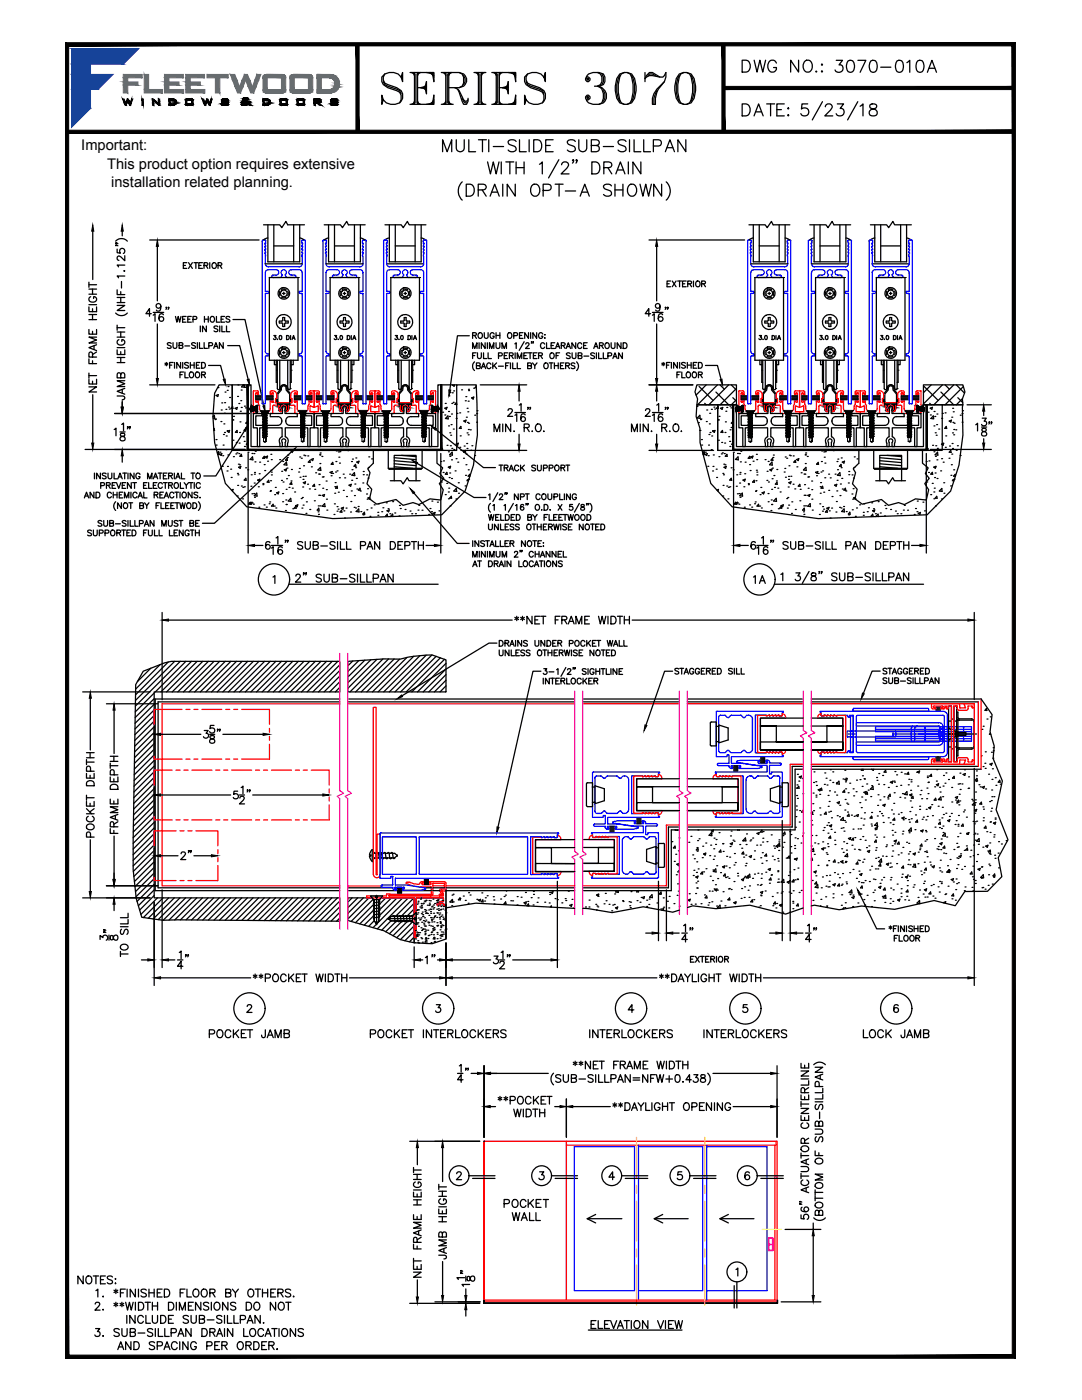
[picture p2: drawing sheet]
<svg xmlns="http://www.w3.org/2000/svg" width="216mm" height="279mm" viewBox="0 0 216 279" stroke-linecap="round" stroke-linejoin="round" font-family="sans-serif">
<defs><g id="words">
<text font-size="10.6" x="74.8" y="22.2">SERIES 3070</text>
<text font-size="5.7" x="146.8" y="24.3">DATE:</text>
<g font-size="5.3">
<text x="146.8" y="15.5">DWG NO.:</text>
<text x="165.5" y="15.5">3070-010A</text>
</g>
<text font-size="4.9" x="149.2" y="117.8">1A</text>
<g font-size="2.9">
<text x="16.2" y="30">Important:</text>
<text x="21.4" y="33.7">This product option requires extensive</text>
<text x="22.2" y="37.3">installation related planning.</text>
</g>
</g></defs>
<!-- layer: WALL-CONDITIONS -->
<path d="M88.4 179.2l-5.4 .1v6.1h-.1v1.2h.1v.4M88.4 179.9h-.4l-.4 .3h-.3M88.4 179.2v.7M82.7 187v.1M83 187l-.3 .1M87.2 180.6h.6M87.3 180.2l-.1 .4M89 180.6v6.8l-2.8 .9h-1.1l-2.5-.2v-1.1M89 180.6h-.4a.39 .39 0 0 0-.4-.4 .39 .39 0 0 0-.4 .4" fill="none" stroke="#000" stroke-width=".25"/>
<!-- layer: WALL-CONDITION -->
<g fill="none" stroke="#000" stroke-width=".25">
<path d="M138.9 78.8h.1M139.1 76.8h7.8v4h-7.8l.1-1.2-.5-1.4zM139.5 77.1l2.8 2.8M140.9 76.8l-2 2M142.9 78.2l2.5 2.6M143.2 76.8l-4 4M143.7 76.8l.8 .9M145.4 76.8l-4 4M145.9 76.8l1 1M146.2 79.4l.7 .7M146.9 77.5l-3.2 3.3M146.9 79.8l-1 1"/>
<path d="M184.3 76.8h7.8l.4 1.4-.5 1.4 .1 1.2h-7.8zM184.4 77.1l2.8 2.8M185.8 76.8l-1.5 1.6M187.8 78.2l2.5 2.6M188.1 76.8l-3.8 3.8M188.6 76.8l.8 .9M190.3 76.8l-4 4M190.8 76.8l1.7 1.7M191.1 79.4l1 .9M192.1 79.6l-1.3 1.2M192.2 77.1l-3.6 3.7M140.6 80.5l.3 .3"/>
<path d="M185.5 80.5l.3 .3M28.6 134l4.3-1.7 1.3-.3h33.6v6.1h-37v41.1h37v4.6l-32.4-.2-2.9 .1-4.2-.6-1.1-3.8-.6-5.7v-6.1l.5-30.9zM30.1 133.4l-2.7 2.6M30.8 138.3l-3.8 3.8M30.8 139.4l-3.8 3.8M31.9 132.6l-4.8 4.9M33.6 132.1l-6.5 6.6M34.8 132l-7.8 7.8M36 132l-9 8.9M37.1 132l-6.1 6.1M38.2 132l-6.1 6.1M39.3 132l-6.1 6.1"/>
<path d="M40.5 132l-6.1 6.1M41.6 132l-6.1 6.1M42.7 132l-6.1 6.1M43.8 132l-6.1 6.1M44.9 132l-6.1 6.1M46.1 132l-6.1 6.1M47.2 132l-6.1 6.1M48.3 132l-6.1 6.1M49.4 132l-6.1 6.1M50.6 132l-6.1 6.1M51.7 132l-6.1 6.1M52.8 132l-6.1 6.1"/>
<path d="M53.9 132l-6.1 6.1M55 132l-6.1 6.1M56.2 132l-6.1 6.1M57.3 132l-6.1 6.1M58.4 132l-6.1 6.1M59.5 132l-6.1 6.1M60.6 132l-6 6.1M61.8 132l-6.1 6.1M62.9 132l-6.1 6.1M64 132l-6.1 6.1M65.2 132l-6.2 6.1M66.3 132l-6.1 6.1"/>
<path d="M67.4 132l-6.1 6.1M67.8 132.7l-5.4 5.4M67.8 133.8l-4.3 4.3M67.8 134.9l-3.1 3.2M67.8 136.1l-2 2M67.8 137.2l-.9 .9M69.4 132l7.2-.5h3.2a24.6 24.6 0 0 1 6.4-.8l2.8 1v6.4h-19.6zM70.4 131.9l-1 1M71.6 131.8l-2.2 2.2M72.8 131.8l-3.4 3.3M74 131.7l-4.6 4.6M75.2 131.6l-5.8 5.8"/>
<path d="M76.4 131.5l-6.6 6.6M77.5 131.5l-6.5 6.6M78.6 131.5l-6.5 6.6M79.7 131.5l-6.5 6.6M81.2 131.2l-6.9 6.9M82.6 131l-7.2 7.1M83.8 130.9l-7.2 7.2M85 130.8l-7.3 7.3M86.2 130.7l-7.4 7.4M87 131l-7.1 7.1M87.9 131.3l-6.8 6.8M88.7 131.6l-6.5 6.5"/>
<path d="M89 132.4l-5.7 5.7M89 133.5l-4.6 4.6M89 134.6l-3.4 3.5M89 135.8l-2.3 2.3M89 136.9l-1.2 1.2M89 138l-.1 .1M30.8 140.6l-3.8 3.7M30.8 141.7l-3.9 3.8M30.8 142.8l-3.9 3.8M30.8 143.9l-3.9 3.9M30.8 145l-3.9 3.9M30.8 146.2l-3.9 3.9"/>
<path d="M30.8 147.3l-4 3.9M30.8 148.4l-4 4M30.8 149.5l-4 4M30.8 150.7l-4 3.9M30.8 151.8l-4 4M30.8 152.9l-4.1 4M30.8 154l-4.1 4.1M30.8 155.1l-4.1 4.1M30.8 156.3l-4.1 4.1M30.8 157.4l-4.1 4.1M30.8 158.5l-4.1 4.1M30.8 159.6l-4.2 4.2"/>
<path d="M30.8 160.8l-4.2 4.1M30.8 161.9l-4.2 4.1M30.8 163l-4.2 4.2M30.8 164.1l-4.2 4.2M30.8 165.2l-4.2 4.3M30.8 166.4l-4.2 4.2M30.8 167.5l-4.2 4.2M30.8 168.6l-4.2 4.2M30.8 169.7l-4.2 4.2M30.8 170.9l-4.1 4M30.8 172l-4 3.9M30.8 173.1l-3.9 3.8"/>
<path d="M30.8 174.2l-3.8 3.7M30.8 175.4l-3.7 3.6M30.8 176.5l-3.4 3.4M30.8 177.6l-3.2 3.2M30.8 178.7l-2.9 2.9M31.4 179.2l-3.3 3.3M32.5 179.2l-3.9 3.9M33.7 179.2l-4.1 4.1M34.8 179.2l-4.2 4.2M35.9 179.2l-4.3 4.3M37 179.2l-4.4 4.5M38.1 179.2l-4.4 4.4"/>
<path d="M39.3 179.2l-4.4 4.4M40.4 179.2l-4.4 4.4M41.5 179.2l-4.4 4.4M42.6 179.2l-4.4 4.4M43.8 179.2l-4.4 4.4M44.9 179.2l-4.4 4.4M46 179.2l-4.4 4.4M47.1 179.2l-4.4 4.4M48.2 179.2l-4.4 4.4M49.4 179.2l-4.5 4.5M50.5 179.2l-4.5 4.5M51.6 179.2l-4.5 4.5"/>
<path d="M52.7 179.2l-4.5 4.5M53.9 179.2l-4.5 4.5M55 179.2l-4.5 4.5M56.1 179.2l-4.5 4.5M57.2 179.2l-4.5 4.5M58.3 179.2l-4.5 4.5M59.5 179.2l-4.6 4.5M60.6 179.2l-4.6 4.5M61.7 179.2l-4.5 4.6M62.9 179.2l-4.6 4.6M64 179.2l-4.6 4.6M65.1 179.2l-4.6 4.6"/>
<path d="M66.2 179.2l-4.6 4.6M67.3 179.2l-4.6 4.6M67.8 179.8l-4 4M70.3 179.2l-.9 .9M71.4 179.2l-2 2M72.5 179.2l-3.1 3.1M73.6 179.2l-4.2 4.2M74.5 179.5l-4.4 4.4M75.6 179.7v-.2l.4-.3h6.6v3.2l-.3 .5-.2-.2-.1 .2h-.3l-.1-.2-.2 .2M75.6 179.7l.2 .2-.2 .1M77 179.2l-1.3 1.2M78.1 179.2l-2.4 2.4"/>
<path d="M79.2 179.2l-3.5 3.5M80.4 179.2l-6 5.9M81.5 179.2l-6.2 6.2M82.6 179.2l-3.7 3.7M83.4 179.9h.1M83.9 179.4h.1M84 179.2h.1M84.7 179.8h.1M84.8 180h.1M85 179.7h.1M85.6 179.7h.1M85.9 179.8h.1"/>
<path d="M86.4 179.4h.1M87.1 179.7h.1M87.2 179.7h.1M87.3 180h.1M87.3 179.7h.1M87.4 179.6h.1M88.3 179.7h.1M67.8 181l-2.9 2.8M67.8 182.1l-1.7 1.7M67.8 183.2l-.6 .6M74.6 182.8l-1.9 1.8M74.6 181.6l-2.8 2.8"/>
<path d="M74.6 180.4l-3.7 3.7M74.7 180.2v-.3l-.2-.2 .2-.2-.5-.3h-4.8v4.5l7.2 2.1 3.2 1.7 2.8 .6v-3.9l-.3-.2v-.2h-.2M74.7 181.1l-.2 .4 .2 .1M74.7 181.7l-.2 .4 .2 .2v.3M74.7 183.5v.4l.3 .4M74.7 183.7l-1.1 1.2M74.7 180.1l-.2 .2 .2 .2-.2 .4 .2 .2M74.7 182.5l-.2 .2 .2 .2-.2 .4 .2 .1M75 184.3h.1M75.1 184.4h.1M75.3 184.3h-.1M75.6 183v.9l-.3 .4"/>
<path d="M75.6 180v.3M75.6 180.6v.3M75.6 181.2v.3M75.6 181.8v.3M75.6 182.4v.3M75.6 182.7l.2 .1-.2 .2M75.6 182.1l.2 .1-.2 .2M75.6 181.5l.2 .2-.2 .1M75.6 180.9l.2 .2-.2 .1M75.6 180.3l.2 .1-.2 .2M77.5 183.3v.1M77.5 183.4h.1"/>
<path d="M77.5 183.2v.1M77.6 183.4l.4 .4-1.8 1.8M78 182.9h.4l.1-.2 .5 .2M78 182.9l-.4 .3M79 184l-2 1.9M79 182.9l.2-.2 .4 .2M79.1 183.8l-.1 .1-.2-.1h-.8M79.6 182.9l.2-.2 .1 .2 .4-.2 .2 .2M80.1 183.9l-2.4 2.4M80.4 183.8l-.2 .1-.2-.1-.4 .1-.2-.1h-.3M80.5 182.9l.4-.2 .5 .2M80.9 183.8h.3l.2 .1 .4-.1"/>
<path d="M80.9 183.8l-.1 .1-.2-.1h-.3M81.3 183.9l-2.9 2.8M81.8 183.8l.2 .1 .2-.1M82.3 184l-3.1 3.1M82.6 188.1h.1M82.6 180.3l-2.6 2.6M82.6 181.4l-1.4 1.5M82.6 184.8l-2.7 2.7M82.6 185.9l-1.8 1.8M82.6 187l-.9 1M82.9 185.7h.1M82.9 187.4h.1"/>
<path d="M83.1 186.8h.1M83.1 184.2h.1M83.1 186h.1M83.2 181.7h.1M83.2 186.7h.1M83.2 186.4h.1M83.2 184.4h.1M83.2 182.4h.1M83.2 180.5h.1M83.2 186.5h.1M83.3 186.9h.1M83.3 181.6h.1"/>
<path d="M83.4 187.7h.1M83.4 188.1h.1M83.4 186.1h.1M83.4 184.2h.1M83.4 182.2h.1M83.4 180.2h.1M83.5 183.2h.1M83.5 181.6h.1M83.5 184.9h.1M83.6 186.6h.1M83.6 188.2h.1M83.7 186.1h.1"/>
<path d="M83.7 183.6h.1M83.8 181h.1M83.8 183.5h.1M84 187.1h.1M84 185.2h.1M84 183.2h.1M84 181.2h.1M84 180.3h.1M84.1 180.7h.1M84.1 182.3h.1M84.1 180.8h.1M84.1 185.7h.1"/>
<path d="M84.1 181.2h.1M84.1 184.1h.1M84.1 187.3h.1M84.3 182h.1M84.3 188h.1M84.3 185.5h.1M84.3 182.5h.1M84.4 182.9h.1M84.4 180.4h.1M84.4 185.4h.1M84.5 180.2h.1M84.5 183.7h.1"/>
<path d="M84.5 184.2h.1M84.6 184.6h.1M84.7 183.2h.1M84.7 185.4h.1M84.7 181.5h.1M84.7 184.8h.1M84.8 186h.1M84.8 186.5h.1M84.8 188.2h.1M84.8 185.9h.1M84.8 183.9h.1M84.8 181.9h.1"/>
<path d="M84.8 187.9h.1M84.8 186.3h.1M84.8 187.4h.1M84.9 184.8h.1M84.9 182.3h.1M84.9 187.1h.1M84.9 187.3h.1M85 185.6h.1M85 183.6h.1M85 181.7h.1M85 187.6h.1M85 187.7h.1"/>
<path d="M85 182.2h.1M85.1 188h.1M85.3 180.7h.1M85.3 182.3h.1M85.4 184h.1M85.4 185.6h.1M85.4 187.3h.1M85.5 186.7h.1M85.5 184.2h.1M85.5 181.6h.1M85.6 184.1h.1M85.6 184.7h.1"/>
<path d="M85.6 182.7h.1M85.6 180.7h.1M85.6 186.6h.1M85.7 180.2h.1M85.7 180.6h.1M85.8 181.4h.1M85.9 181.9h.1M85.9 181.5h.1M85.9 183.1h.1M85.9 182.3h.1M85.9 184.8h.1M86 186.5h.1"/>
<path d="M86 188.1h.1M86 186.1h.1M86 183.1h.1M86.1 183.5h.1M86.1 181h.1M86.1 183.7h.1M86.2 186h.1M86.2 184h.1M86.2 180.9h.1M86.3 184.9h.1M86.3 185.4h.1M86.4 185.4h.1"/>
<path d="M86.4 183.4h.1M86.4 181.4h.1M86.4 185.7h.1M86.4 187.4h.1M86.5 186.6h.1M86.5 180.6h.1M86.5 182.3h.1M86.6 183.1h.1M86.6 181.2h.1M86.6 187.1h.1M86.6 185.1h.1M86.6 184h.1"/>
<path d="M86.6 185.6h.1M86.6 188h.1M86.6 187.3h.1M86.6 187.4h.1M86.7 185.4h.1M86.7 182.9h.1M86.7 187.9h.1M86.7 180.3h.1M86.8 182.8h.1M87.2 181.5h.1M87.2 183.1h.1M87.2 182.2h.1"/>
<path d="M87.2 180.2h.1M87.2 184.7h.1M87.2 186.1h.1M87.2 184.1h.1M87.2 187.3h.1M87.2 184.8h.1M87.2 186.5h.1M87.3 182.2h.1M87.3 184.7h.1M87.4 180.8h.1M87.5 181.4h.1M87.5 181.7h.1"/>
<path d="M87.6 182.6h.1M87.7 183.1h.1M87.7 183.4h.1M87.7 182.2h.1M87.8 186.7h.1M87.8 183.9h.1M87.8 185.6h.1M87.8 187.2h.1M87.8 184.1h.1M87.8 184.3h.1M87.9 181.6h.1M87.9 186.6h.1"/>
<path d="M87.9 184.8h.1M88 185.1h.1M88 181.5h.1M88 182.9h.1M88 180.9h.1M88 186.8h.1M88 184.9h.1M88.1 186h.1M88.1 180.6h.1M88.1 186.5h.1M88.2 186.6h.1M88.2 184.6h.1"/>
<path d="M88.2 182.6h.1M88.2 186.8h.1M88.4 181.4h.1M88.4 183h.1M88.4 186h.1M88.4 184.7h.1M88.4 183.5h.1M88.5 186.4h.1M88.5 180.9h.1M88.5 183.4h.1M88.8 185.6h.1M88.8 183.6h.1"/>
<path d="M88.8 181.6h.1M89 182.2h.1M89 185.4h.1"/>
</g>
<!-- layer: FRAME -->
<g fill="none" stroke="#f00" stroke-width=".25">
<path d="M50.6 78h.7M50.6 78v3.2M51 78.5v1.7M51 78.5l.2-.1 .1 .2M51.2 78.4h.1M51.3 78l.3 .1v.5M51.3 78.6l.2 .2M51.4 78.8h.1M51.4 79.9h.1M51.5 79.9l-.2 .1M51.5 79.9l.1 .1M51.6 78.6l-.1 .2"/>
<path d="M53.9 78.6l.2 .2 .1-.2M54 79.9h.1M54 78.8h.1M54.2 78h.2M54.2 78l-.2 .1-.1 .5M54.3 78.4h.1M54.4 78a.79 .79 0 0 1 .8 .8M54.5 78.5v1.7M54.5 78.5l-.1-.1-.2 .2M55 79.6l.1 .8M55.1 79.5l-.1 .1M55.2 78.8v.7"/>
<path d="M55.3 79.5h-.3M58 78.8v.7l.3 .1M58.3 79.6l-.1 .8h-3.2M58.8 78h.3M58.8 78a.79 .79 0 0 0-.8 .8M58.9 78.4h.1M59.1 78.6l.1 .2 .1-.2M59.1 78.6l-.1-.2h-.2l-.1 1.8 .2 .1M59.1 78l.2 .1v.5M61.7 78.6l.1 .2M61.8 78.8h.1M61.8 79.9h.1"/>
<path d="M61.8 79.9l-.1 .1M61.8 79.9l.1 .1M61.9 78.6l.1-.2h.2v1.7l-.1 .2M61.9 78.6l-.1 .2M61.9 78h.7M61.9 78l-.2 .1v.5M62.1 78.4h.1M62.6 78l.1 .1M62.7 78.1v3.1M62.7 78h.7M62.8 78l-.1 .1M63.3 78.4h.1"/>
<path d="M63.4 78.6l.2 .2M63.4 78.6v-.2h-.2v1.9h.2v-.3M63.5 78l.2 .1v.5M63.5 78.8h.1M63.5 79.9h.1M63.6 79.9l-.2 .1M63.6 79.9l.1 .1M63.7 78.6l-.1 .2M66 78.6l.2 .2 .1-.2M66.2 79.9h.1M66.2 79.9l-.2 .1M66.2 79.9l.1 .1"/>
<path d="M66.3 78.6v-.2h.3v1.7l-.1 .2M66.3 78h.3M66.3 78l-.2 .1-.1 .5M66.4 78.4h.1M66.6 78a.79 .79 0 0 1 .8 .8M67.1 79.6l.1 .8h3.1l.1-.8M67.3 78.8l.1 .7-.3 .1M70.1 78.8v.7l.3 .1M70.9 78h.3M70.9 78a.79 .79 0 0 0-.8 .8M71 78.4h.1M71.2 78.6l-.1-.2h-.2v1.8l.1 .1"/>
<path d="M71.2 78l.2 .1v.5M71.2 78.6l.1 .2M71.3 78.8h.1M71.3 79.9h.1M71.3 79.9l-.1 .1M71.3 79.9l.1 .1M71.4 78.6l-.1 .2M73.8 78.6l.1 .2 .1-.2M73.9 79.9h.1M73.9 78.8h.1M74 78h.7M74 78l-.2 .1v.5"/>
<path d="M74.2 78.4h.1M74.2 78.4l-.2 .2M74.2 78.4l.2 .1M74.3 78.5v1.7M74.7 78l.1 .1M74.9 78h.7M74.9 78l-.1 3.2h-.1l-.7-.2M75.4 78.4h.1M75.4 78.4l-.2 .1 .1 1.8h.2l.1-.3M75.4 78.4l.2 .2M75.6 78l.2 .1v.5M75.6 78.6l.1 .2"/>
<path d="M75.7 78.8h.1M75.7 79.9h.1M75.7 79.9l-.1 .1M75.7 79.9l.1 .1M75.8 78.6l-.1 .2M78.2 78.6l.1 .2M78.3 79.9h.1M78.3 78.8h.1M78.3 79.9l-.1 .1M78.3 79.9l.1 .1M78.4 78.6l-.1 .2M78.4 78h.3"/>
<path d="M78.4 78l-.2 .1v.5M78.6 78.4h.1M78.7 78a.79 .79 0 0 1 .8 .8M78.7 78.5v1.7M78.7 78.5l-.1-.1-.2 .2M79.2 79.6l.1 .8h3.1M79.5 78.8v.7l-.3 .1M82.2 78.8v.7h.2M82.4 79.5l.1 .1M82.5 79.6l-.1 .8M83 78h.3M83 78a.79 .79 0 0 0-.8 .8"/>
<path d="M83.1 78.4h.1M83.3 78.5v.1M83.3 78l.3 .3M83.3 78.6l.1 .2M83.3 78.5l-.2-.1-.1 .1v1.7l.1 .1 .2-.2M83.4 79.9h.1M83.4 78.8h.1M83.4 79.9l-.1 .1M83.4 79.9l.2 .1M83.5 78.3v.3M83.6 78.6l-.2 .2M85.9 78.6l.1 .2 .2-.2"/>
<path d="M86 79.9h.1M86 79.9l-.1 .1M86 79.9l.2 .1M86.2 78.6v-.2h.2l.1 1.7-.2 .2M86.2 78h.7M86.2 78l-.3 .1v.5M86.3 78.4h.1M86.9 78v.1M86.9 78.1v3.1h-.1M147.5 78h.7M147.5 78l-.1 3.2 .2 .1 .6-.3 .1 1.1-.8 .1v.3h3.6l.2-.1M148 78.4h.1"/>
<path d="M148.2 78.6l-.1-.2h-.2v1.9h.2l.1-.3M148.2 78l.2 .1v.5M148.2 78.6l.1 .2 .1-.2M148.3 78.8h.1M148.3 79.9h.1M150.8 78.6l.1 .2 .2-.2M150.9 79.9h.1M150.9 78.8h.1M151.1 78.6v-.2h.2l.1 1.7-.2 .2M151.1 78h.2M151.1 78l-.3 .1v.5M151.2 78.4h.1"/>
<path d="M151.3 78a.79 .79 0 0 1 .8 .8M151.8 79.6l.1 .8h3.2v-.8M152.1 78.8v.7l-.3 .1M154.9 78.8v.7l.3 .1M155.7 78h.2M155.7 78a.79 .79 0 0 0-.8 .8M155.8 78.4h.1M155.8 78.4l-.2 .1v1.8h.3v-.3M155.8 78.4l.1 .2M155.9 78l.3 .1v.5M155.9 78.6l.2 .2M156 78.8h.1"/>
<path d="M156 79.9h.1M156.1 79.9l-.2 .1M156.1 79.9l.1 .1M156.2 78.6l-.1 .2M158.5 78.6l.2 .2 .1-.2M158.7 79.9h.1M158.7 78.8h.1M158.8 78h.7M158.8 78l-.2 .1-.1 .5M158.9 78.4h.1M158.9 78.4l-.1 .2M159 78.4l.1 .1"/>
<path d="M159.1 78.5v1.7M159.5 78l.1 .1M159.6 78h.7M159.6 78l-.1 3.2h-.1l-.6-.2M160.1 78.4h.1M160.1 78.4l-.1 .1v1.7l.1 .1M160.2 78.4l.1 .1M160.3 78.5v.1M160.3 78l.2 .1 .1 .5M160.3 78.6l.1 .2M160.4 78.8h.1M160.4 79.9h.1"/>
<path d="M160.4 79.9l-.1 .1M160.4 79.9l.2 .1M160.6 78.6l-.2 .2M162.9 78.6l.1 .2M163 79.9h.1M163 78.8h.1M163 79.9l-.1 .1M163 79.9l.2 .1M163.2 78.6l-.2 .2M163.2 78h.2M163.2 78l-.3 .1v.5M163.3 78.4h.1"/>
<path d="M163.4 78a.79 .79 0 0 1 .8 .8M163.5 78.5v1.7M163.5 78.5l-.2-.1-.1 .2M164 79.6v.8h3.2M164.2 78.8v.7l-.2 .1M167 78.8v.7h.2M167.2 79.5l.1 .1M167.2 79.6v.8M167.8 78h.2M167.8 78a.79 .79 0 0 0-.8 .8M167.9 78.4h.1M168 78.6l.2 .2"/>
<path d="M168 78.6v-.2h-.2v1.9h.2v-.3M168.1 78l.2 .1v.5M168.2 78.8h.1M168.2 79.9h.1M168.2 79.9l-.2 .1M168.2 79.9l.1 .1M168.3 78.6l-.1 .2M170.7 78.6l.1 .2 .1-.2M170.8 79.9h.1M170.8 79.9l-.1 .1M170.8 79.9l.1 .1M170.9 78.6l.1-.2h.2v1.7l-.1 .2"/>
<path d="M170.9 78h.7M170.9 78l-.2 .1v.5M171.1 78.4h.1M171.6 78l.1 .1M171.7 78h.7M171.7 78v3.2M172.3 78.4h.1M172.4 78.6l.1 .2M172.4 78.6v-.2h-.2l-.1 1.8 .2 .1M172.4 78l.3 .1v.5M172.5 78.8h.1M172.5 79.9h.1"/>
<path d="M172.5 79.9l-.1 .1M172.6 79.9l.1 .1M172.7 78.6l-.1 .2M175 78.6l.2 .2M175.1 78.8h.1M175.2 79.9h.1M175.3 78.6v-.2h.3v1.7l-.2 .2M175.3 78.6l-.1 .2M175.3 78h.2M175.3 78l-.2 .1-.1 .5M175.4 78.4h.1M175.6 78a.79 .79 0 0 1 .7 .8"/>
<path d="M176.1 79.6v.8l3.3-.1M176.3 79.5l-.2 .1M176.3 78.8v.7M179.1 78.8v.7l.3 .1M179.4 79.6v.7M179.9 78h.3M179.9 78a.79 .79 0 0 0-.8 .8M180 78.4h.1M180 78.4l-.2 .1v1.7l.2 .1 .2-.2M180 78.4l.2 .1M180.2 78.5v.1M180.2 78l.2 .1v.5"/>
<path d="M180.2 78.6l.1 .2M180.3 78.8h.1M180.3 79.9h.1M180.3 79.9l-.1 .1M180.3 79.9l.1 .1M180.4 78.6l-.1 .2M182.8 78.6l.1 .2M182.9 79.9h.1M182.9 78.8h.1M182.9 79.9l-.1 .1M182.9 79.9l.1 .1M183 78.6l-.1 .2"/>
<path d="M183 78h.7M183 78l-.2 .1v.5M183.2 78.4h.1M183.3 78.5v1.7M183.4 78.5l-.2-.1-.2 .2M183.7 78l.1 3.2h-.2l-.6-.2M50.6 81.2l.1 .1 .7-.3v1.1l-.8 .1v.3h3.7l.1-.1M51 80.1l.2 .2M51.2 80.3h.1M51.3 80l-.1 .3M51.6 80l.3 1.8a1.91 1.91 0 0 0 2 0v-1.8M53.9 80l.2-.1 .1 .1"/>
<path d="M54.2 80l.2 .3 .1-.2M54.3 80.3h.1M56.2 81.8a.54 .54 0 0 1 0-.8 .54 .54 0 0 1 .8 0 .54 .54 0 0 1 0 .8M56.2 81.7v.4h-.3l-.3-.5v-.7h-1.1l-.1 .2v1.3M58.8 81.1l.1 1.4 3.8-.1M58.9 81.1l-.3-.3-.9 .1-.1 .7-.2 .5h-.4v-.4M58.9 80.3h.1M59.1 80l-.2 .3M59.1 80l.1-.1 .1 .1M59.3 80l.1 1.8a1.63 1.63 0 0 0 1.5 .3M61.7 80v.7l-.2 .4-.1 .7-.5 .3M61.9 80l.2 .3"/>
<path d="M62.1 80.3h.1M62.7 81.2h-.1l-.7-.2v1.1l.8 .1M62.7 82.2v.3M63.3 80.3h.1M63.5 81.1v1M63.5 82.1l-.8 .1M63.5 81.1l-.7 .2-.1-.1M63.7 80v.7l.2 .2a.9 .9 0 0 0 .5 1.2 1.46 1.46 0 0 0 1.6-.3v-1.8M66.3 80l.2 .3M66.4 80.3h.1M66.5 82.4l-.1 .1-3.7-.1M66.8 80.9h.9l.1 .7 .2 .5h.3l.1-.4"/>
<path d="M66.8 80.8l-.3 .3v1.3M68.3 81.8a.54 .54 0 0 1 .1-.8 .54 .54 0 0 1 .7 0 .54 .54 0 0 1 0 .8M69.7 81.1v.5l-.2 .5h-.3l-.1-.4M70.7 80.9h-.9l-.1 .2M70.7 80.8l.3 .3M71 81.1v1.4l3.8-.1M71 80.3h.1M71.2 80l-.2 .3M71.4 80v1.6a.73 .73 0 0 0 1 .5h.6l.5-.3 .1-.7 .2-.4v-.7M73.8 80l.1-.1 .1 .1M74 80l.2 .3M74.1 81l-.1 1.1 .8 .1"/>
<path d="M74.2 80.3h.1M74.4 80.1l-.2 .2M74.8 81.2l.1 .1 .7-.3v1.1l-.8 .1 .1 .3h3.6l.2-.1M75.8 80l.3 1.8 .5 .3M78.2 80l-.1 1.8a1.55 1.55 0 0 1-1.6 .3M78.4 80l.2 .3M78.6 80.3h.1M78.7 80.1l-.1 .2M79.9 81.1v.5l.2 .5h.3l.1-.4M79.9 81.1l-.2-.3-1 .2-.1 1.4M80.5 81.8a.54 .54 0 0 1 0-.8 .54 .54 0 0 1 .7 0 .54 .54 0 0 1 .1 .8M83.1 81.1v1.4"/>
<path d="M83.1 81.1l-.3-.3-.9 .1-.1 .7-.2 .5h-.3l-.1-.4M83.1 80.3h.1M83.3 80v.2M83.5 80v1.6M85.9 80v.7l-.2 .4-.1 .7a1.85 1.85 0 0 1-2 0v-.2M86.2 80l.1 .3M86.3 80.3h.1M86.8 81.3l-.7-.3v1.1l.8 .1M86.9 82.2v.3M86.9 82.4l-3.8 .1M148 80.3h.1M148.2 80l.1-.1 .2 .1"/>
<path d="M148.4 80l.1 .7 .1 .2a.9 .9 0 0 0 .6 1.2 1.46 1.46 0 0 0 1.5-.3l.1-1.8M150.8 80l.1-.1 .2 .1M151.1 80l.1 .3M151.2 80.3h.1M151.5 80.9h1v.7l.2 .5h.4v-.4M151.5 80.8l-.2 .3v1.3M153.1 81.8a.54 .54 0 0 1 0-.8 .54 .54 0 0 1 .8 0 .54 .54 0 0 1 0 .8M154.5 81.1v.5l-.3 .5h-.3v-.4M155.5 80.9h-.9l-.1 .2M155.5 80.8l.2 .3M155.7 81.1l.1 1.4 3.8-.1M156.2 80l.1 1.8a1.85 1.85 0 0 0 2 0l.1-.9 .1-.2v-.7"/>
<path d="M158.5 80l.2-.1 .1 .1M158.8 80l.1 .3M158.8 81l-.1 1.1 .9 .1M158.9 80.3h.1M159.1 80.1l-.1 .2M159.6 81.2l.1 .1 .7-.3-.1 1.2M159.6 82.2h.7M159.6 82.1v.4M160.1 80.3h.1M160.3 80v.2M160.3 80.1l-.1 .2M160.6 80l.2 1.8 .5 .3"/>
<path d="M162.9 80v1.8a1.55 1.55 0 0 1-1.6 .3M163.2 80l.1 .3M163.3 80.3h.1M163.4 82.4l-.1 .1h-3.7M163.5 80.1l-.2 .2M164.6 81.1v.5l.3 .5h.3v-.4M164.7 81.1l-.2-.3-1.1 .2v1.4M165.2 81.8a.54 .54 0 0 1 0-.8 .54 .54 0 0 1 .8 0 .54 .54 0 0 1 0 .8M167.8 81.1l.1 1.4M167.8 81.1l-.2-.3-.9 .1-.1 .7-.2 .5h-.4v-.4M167.9 80.3h.1M168.3 80v1.6l.3 .4 .2 .1"/>
<path d="M170.7 80v.7l-.3 .4v.7a1.51 1.51 0 0 1-1.6 .3M170.9 80l.2 .3M170.9 81l.6 .3M170.9 81v1.1l.8 .1M171.1 80.3h.1M171.7 81.2h-.2M171.7 81.2l.1 .1 .7-.3v1.1l-.8 .1v.3h3.7l.1-.1M171.7 82.4l-3.8 .1M172.3 80.3h.1M172.4 80l-.1 .3M172.7 80v.7l.2 .2a.9 .9 0 0 0 .5 1.2 1.46 1.46 0 0 0 1.6-.3v-1.8M175 80l.2-.1 .1 .1"/>
<path d="M175.3 80l.1 .3M175.4 80.3h.1M176.6 80.9l-1.1 .1v1.4M176.6 80.8l.2 .3M176.8 81.1v.5l.2 .5h.3v-.4M177.3 81.8a.54 .54 0 0 1 .1-.8 .54 .54 0 0 1 .7 0 .54 .54 0 0 1 0 .8M180.2 80v.2M180.4 80l.1 1.8a1.88 1.88 0 0 0 2 0l.1-.2M182.5 81.1v.5M182.8 80v.7l-.2 .4M183 80l.2 .3M183.1 81l-.1 1.1 .8 .1v.3h-3.8l-.1-1.5-.2-.2-1 .1v.7l-.2 .5h-.4v-.4"/>
<path d="M183.2 80.3h.1M183.4 80.1l-.2 .2M30.8 148.5v3h5.5M30.8 145.4v.7M30.8 147v.7M30.8 157.5v.8M30.8 159.1v.7M34.3 153.7h-3.5v3M35.1 153.7h.8M36.3 141.6h-5.5v3M36.7 153.7h.8M37.1 151.5h.8"/>
<path d="M37.1 141.6h.8M38.3 153.7h4M38.7 151.5h.8M38.7 141.6h.8M40.3 151.5h3.9M40.3 141.6h3.9M43.1 153.7h.8M44.6 153.7h.9M45 151.5h.8M45 141.6h.8M46.2 153.7h4M46.6 151.5h.8"/>
<path d="M46.6 141.6h.8M48.2 141.6h5.6v3M51 153.7h.8M52.6 153.7h.8M53.8 148.5v3h-5.6M53.8 145.4v.7M53.8 147v.7M54.2 153.7h4M58.9 153.7h.8M60.5 153.7h.8M62.1 153.7h3.6v3M65.7 157.5v.8"/>
<path d="M65.7 159.1v.7M185.9 152.5h.1M185.9 140.4h5.5l.1 .9h1.2l-.3-.7M185.9 140.4v.9l.6 .2 .2-.2-.2-.1M186.1 151.5h.4M186.1 151.5l-.2 .2v.8M186.2 151.9l.2 .2M186.2 151.9h.1M186.4 140.9h1.6M186.4 152.1h1.6M186.4 140.9l-.2 .2 .3 .1M186.5 151.5l.1 .2-.4 .2"/>
<path d="M186.6 141.3h.1M187.8 151.6l.2 .1M187.8 141.3h.1M187.8 151.6h.1M187.8 141.3l.5 .2M187.9 141.2h.1M187.9 141.2l-.1 .1M188 140.9l.2 .2-.2 .1M188 151.7l.2 .2M188.2 151.9l-.2 .2M188.2 151.9h.1M188.3 151.5l-.5 .1"/>
<path d="M188.3 141.5l.2-.2v-.4h.3v.4l.2 .2 .2-.2v-.4h.7v11.2h-.7v-.4l-.2-.2-.2 .1v.5h-.3v-.5l-.2-.1M189 141.5h.1M189 151.5h.1M191 140.9h-.7v11.2h.7M191 140.9v.1M191 141l.1 .6 .3 .2h1.4l.2-.1 .2-.3M191 152v.1M191.5 152.5v-.8h1.2l-.3 .7 .1 .1M191.5 152.5h-.1M193.2 151.6v.5M193.2 151.6l-.1-.2-.3-.2h-1.6l-.2 .4v.4M193.2 140.9h.7"/>
<path d="M193.2 152.1h.7M193.2 140.9v.5M193.9 140.9l.1 .4 .4-.1M194.4 140.4v12.1h-32.5M194.4 140.5l-2-.1v.1M194.4 152.5h-.1M194.4 151.7h-.4l-.1 .4M30.8 160.6v3h3.5M30.8 172.8v2.9h4.3M30.8 169.6v.8M30.8 171.2v.8M35.1 165.8h-4.3v3"/>
<path d="M35.1 163.6h.8M35.9 165.8h.8M35.9 175.7h.8M36.7 163.6h.8M37.5 165.8h.8M37.5 175.7h.8M38.3 163.6h4M39.1 165.8h4.4v3M43.1 163.6h.8M43.5 169.6v.8M43.5 171.2v.8M43.5 172.8v2.9h-4.4"/>
<path d="M44.6 163.6h.9M46.2 163.6h4M51 163.6h.8M52.6 163.6h.8M54.2 163.6h4M58.9 163.6h.8M60.5 163.6h.8M65.7 160.6v3h-3.6M77.1 178.5v.3h-3.9v.3l9.4 .1M77.1 178.5h.7M77.6 178.7l.1 .1M77.7 178.8h10.7"/>
<path d="M77.8 178.5l-.2 .2M81.2 176.1h.6h-.6M81.2 176.1l-.2 .2a7.2 7.2 0 0 0 5 .7v1.5h-8.2M81.8 176.1l1.7 .4M82.6 179.2v7.8M83.8 176.3l-.3 .2M84.1 176h.3M84.2 176l-.4 .3M84.3 176.2l-.2 .2 .2 .1h1.6l.1-.1-.1-.2M84.4 176l.1 .2h-.2M85.8 176h2.8M85.8 176l-.1 .1 .2 .1"/>
<path d="M86.4 178.4l-.2 .4h-.2M87.7 178.5v.3M88.1 178.4l-.4 .1M88.1 177.3h.5M88.1 177.3a.4 .4 0 0 0-.3 .6l.3 .5M88.4 178.2l-.1 .4-.2 .2h-.4M88.4 179.9h-.4l-.4 .3h-.3M88.4 179.2l-5.4 .1v6.1h-.1v1.2h.1v.4M88.4 179.2v.7M88.6 176.3h-2.2v2.1M88.6 176h.2l.2 .3v1.3h-.9l.3 .6M88.6 176.3l.1 .9"/>
<path d="M88.7 177.2l-.1 .1M89 177.9h-.8l.3 .6-.1 .3M89 177.9v2.7M82.7 187v.1M83 187l-.3 .1M87.2 180.6h.6M87.3 180.2l-.1 .4M89 180.6h-.4a.39 .39 0 0 0-.4-.4 .39 .39 0 0 0-.4 .4"/>
</g>
<path d="M84.7 175.4v1.1M84.9 175.4v1.1M85.1 175.4v1.1M85.3 175.4v1.1M85.5 175.4v1.1" fill="none" stroke="#000" stroke-width=".25"/>
<!-- layer: MISC -->
<g fill="none" stroke="#000" stroke-width=".25">
<path d="M68.1 77.5v.3l-.7 .8v1.6v-.5h-.2v.5M68.1 77.5a.68 .68 0 0 1 .8-.7 .68 .68 0 0 1 .5 1l.7 .8v1.6v-.5h.2v.5M68.2 77.5v.3l-.6 .8v1.6M68.3 77.5a.48 .48 0 0 1 .4-.5 .48 .48 0 0 1 .5 .5M69.2 77.5v.3l.7 .8v1.6M152.8 77.5v.3l-.7 .8v1.6v-.5h-.2v.5M152.8 77.5a.68 .68 0 0 1 .9-.7 .68 .68 0 0 1 .4 1l.7 .8v1.6v-.5h.2v.5M153 77.5v.3l-.7 .8v1.6M153 77.5a.48 .48 0 0 1 .5-.5 .48 .48 0 0 1 .5 .5M154 77.5v.3l.7 .8v1.6M177 77.5v.3l-.6 .8v1.6v-.5h-.2v.5M177.1 77.5a.68 .68 0 0 1 .8-.7 .68 .68 0 0 1 .5 1l.7 .8v1.6v-.5h.2v.5"/>
<path d="M55.1 80.2l.2 .2 .2-.2M55.1 80.2v-.5h.2v.5v-1.6l.7-.8a.71 .71 0 0 1 .6-1 .71 .71 0 0 1 .7 1l.7 .8v1.6v-.5h.2v.5M55.4 80.2v-1.6l.7-.8a.59 .59 0 0 1 .5-.8l.4 .2 .1 .6 .7 .8v1.6M57.8 80.2l.2 .2 .2-.2M67.2 80.2l.2 .2 .2-.2M69.9 80.2l.2 .2 .2-.2M79.3 80.2l.2 .2 .2-.2M79.3 80.2v-.5h.2v.5v-1.6l.7-.8a.71 .71 0 0 1 .7-1 .71 .71 0 0 1 .6 1l.7 .8v1.6v-.5h.2v.5M79.7 80.2v-1.6l.7-.8a.59 .59 0 0 1 .5-.8l.4 .2v.6l.7 .8v1.6M82 80.2l.2 .2 .2-.2M151.9 80.2l.2 .2 .2-.2M154.7 80.2l.2 .2 .2-.2"/>
<path d="M164 80.2l.2 .2 .3-.2M164 80.2v-.5h.2v.5v-1.6l.7-.8a.71 .71 0 0 1 .7-1 .71 .71 0 0 1 .7 1l.7 .8v1.6v-.5h.2v.5M164.4 80.2v-1.6l.7-.8a.59 .59 0 0 1 .5-.8l.4 .2 .1 .6 .7 .8v1.6M166.8 80.2l.2 .2 .2-.2M176.2 80.2l.2 .2 .2-.2M176.6 80.2v-1.6l.6-.8a.61 .61 0 0 1 .5-.8l.4 .2 .1 .6 .7 .8v1.6M178.9 80.2l.2 .2 .2-.2M117.2 156.2h1v4.8h-1l-.2-.2v-4.4M117.2 156.2l-.2 .2M118.2 157.1h.5M118.7 156.8l1.9 .6v2.4l-1.9 .6zM141.8 144.2l1.1-.1v4.8h-1l-.2-.2z"/>
<path d="M142.9 148h.5M142.9 145h.5M143.4 144.7l1.9 .6v2.4l-1.9 .6zM153.7 157.4l1.9-.6v3.6l-1.9-.6zM155.6 157.1h.5M157.1 156.2h-1v4.8h1l.2-.2v-4.4M157.1 156.2l.2 .2M73.9 178.8h1v.3h.4v-.3h1.1l-.7 .7h-1.2zM74.7 179.5h.1M74.7 179.5l-.2 .2 .2 .2M74.8 179.5h-.1M75.1 178.7v5.9"/>
<path d="M75.6 179.5v.4M75.6 179.7l.1 .3-1 .2v-.5M89 177.5v9.9M118.2 160.1h.5M129 169.5l1.9-.6v3.6l-1.9-.6zM130.9 172.2h.5M130.9 169.2h.5M131.4 168.3h1l.2 .2v4.4l-.2 .2h-1zM155.6 160.1h.5M74.7 183.2v.7l.3 .4M74.7 181.5v.4l-.2 .2 .2 .2M74.7 180.3v.5"/>
<path d="M74.7 180.9v.4M74.7 182.6v.5M74.7 182.5l-.2 .2 .2 .2M74.7 180.7l-.2 .2 .2 .2M74.7 180.1l-.2 .2 .2 .2M74.7 181.3l-.2 .2 .2 .2M75.1 184.3h.1M75.1 184.4h.1M75.3 184.3h-.1M75.6 182.4v1.5l-.3 .4M75.6 180v.5M75.6 180.6v.5"/>
<path d="M75.6 181.2v.5M75.6 181.8v.5M75.6 182.7l.2 .1-.2 .2M75.6 181.5l.1 .3-1 .2M75.6 182.1l.1 .3-1 .2v-.5M75.6 180.9l.1 .3-1 .1M75.6 180.3l.1 .3-1 .2M75.6 183l-1 .2 .1 .2M77.3 183.3h5.9M77.5 183.3v.1M77.5 183.4h.1M77.5 183.2v.1"/>
<path d="M77.6 183.4l.4 .4M78 182.9h.6M78 182.9l-.4 .3M78.4 182.9l.1-.2 .2 .2M78.7 182.9l.1 .9M78.8 182.9h.4M78.8 183.8l.2 .1 .1-.1M79 182.9l.2-.2 .1 .2M79.3 182.9h.4M79.3 182.9l.1 .9M79.6 182.9l.2-.2 .1 .2M79.7 183.8l-.1 .1-.2-.1h-1.4"/>
<path d="M79.9 182.9h.4M79.9 182.9l.1 .9M80.2 182.9l.1-.2 .2 .2M80.4 183.8l-.2 .1-.2-.1h-.4M80.8 182.9l.1-.2 .2 .2M80.9 182.9h-.4l.1 .9M80.9 183.8l-.1 .1-.2-.1h-.4M81.1 182.9h.4M81.1 182.9l.1 .9M81.4 183.8h.4M81.4 182.9l.2-.2 .1 .2M81.5 183.8l-.1 .1-.2-.1h-.4"/>
<path d="M81.7 182.9h.4M81.7 182.9l.1 .9M81.8 183.8l.2 .1 .2-.1M82 182.9l.3-.1v.2M82 183.8h.3M82.3 182.7l.7-.6v1h-.3v.5h.3v1l-.7-.6zM96.5 227.8h.2"/>
</g>
<!-- layer: VENT -->
<g fill="none" stroke="#00f" stroke-width=".25">
<path d="M52.9 52.7l.1-1.8-.2-.5h.2v-.1l-.2-.5h.2v-.1l-.2-.5h.2v-.2l-.2-.5h.2v-.4l-.2-.2h-.4l-.1 .2 .1 32.5 .5-.1v-9.3M52.9 58.1l.5 .1M52.9 52.6a.6 .6 0 0 0 .6 .6h6.2a.6 .6 0 0 0 .6-.6M53.4 58.1l.2 .1v.3l-.7 .1v11.5l.1 .3 .4 .2M54.4 54.9h.7a.53 .53 0 0 0 .5-.5 .53 .53 0 0 0-.5-.6h-1.6a.6 .6 0 0 0-.6 .6v3.7M54.4 55.4h1.6l.4-.5a.54 .54 0 0 1-.2-.9 .54 .54 0 0 1 .8 0 .54 .54 0 0 1-.1 .8l.3 .6h1.6M54.5 54.9l-.3 .2 .3 .3M58.8 54.9h-.6a.54 .54 0 0 1-.6-.5 .54 .54 0 0 1 .6-.6h1.5a.57 .57 0 0 1 .6 .6v3.7M58.8 54.9l.2 .2-.2 .3M59.8 58.2h.4M59.8 58.1l-.1 .1v.3l.5 .1M60.2 58.5l.1 11.7-.1 .2-.3 .2"/>
<path d="M60.3 52.7l-.1-1.8 .2-.5h-.2v-.1l.2-.5h-.2v-.1l.2-.5h-.2v-.2l.2-.5h-.2v-.4l.1-.2h.4l.2 .2v32.4M60.3 58.1l-.1 .1M65.1 52.6a.6 .6 0 0 0 .5 .6h6.2a.6 .6 0 0 0 .6-.6M65.1 52.7v-1.8l-.2-.5h.2v-.1l-.2-.5h.2v-.1l-.2-.5h.2v-.2l-.2-.5h.2v-.4l-.1-.2h-.5l-.1 .2 .1 32.5 .6-.1v-9.3M65.1 58.1v.1M65.1 58.6h.4M65.1 58.2h.4M65.1 58.5v11.6v.3l.4 .2M65.5 58.1l.2 .2-.2 .2M68.5 54.9l-.3 .5h-1.6l-.3-.3 .3-.2h.6a.53 .53 0 0 0 .5-.5 .53 .53 0 0 0-.5-.6h-1.5a.6 .6 0 0 0-.6 .6v3.7M68.5 54.8a.54 .54 0 0 1-.2-.8 .54 .54 0 0 1 .9 0 .54 .54 0 0 1-.2 .8M69 54.9l.3 .5h1.6l.3-.3-.3-.2h-.6"/>
<path d="M70.3 53.8h1.5a.6 .6 0 0 1 .6 .6v3.7M70.3 53.8a.54 .54 0 0 0-.6 .6 .54 .54 0 0 0 .6 .5M72 58.6h.4M72 58.2h.4M72 58.1l-.2 .2 .2 .2M72.4 58.5v11.7l-.2 .3-.2 .1M72.4 52.7l-.1-1.8 .2-.5h-.2v-.1l.2-.5h-.2v-.1l.2-.5h-.2v-.2l.2-.5h-.2v-.4l.1-.2h.5l.1 .2v32.5l-.6-.1v-9.3M72.4 58.1v.1M77.2 52.6a.6 .6 0 0 0 .6 .6h6.1a.6 .6 0 0 0 .6-.6M77.2 52.7l.1-1.8-.2-.5h.2v-.1l-.2-.5h.2v-.1l-.2-.5h.2v-.2l-.2-.5h.2v-.4l-.2-.2h-.5l-.1 .2v32.4l.6 .1M77.2 58.1l.4 .1M77.6 58.1l.2 .1v.3l-.6 .1v11.5l.2 .4 .2 .1"/>
<path d="M78.7 54.9h.6a.53 .53 0 0 0 .6-.5 .53 .53 0 0 0-.6-.6h-1.5a.6 .6 0 0 0-.6 .6v3.7M78.7 54.9l-.2 .2 .2 .3M80.6 54.8a.54 .54 0 0 1-.2-.8 .54 .54 0 0 1 .9 0 .54 .54 0 0 1-.2 .8l.3 .6h1.6M80.6 54.9l-.3 .5h-1.6M83 54.9l.3 .2-.3 .3M84.1 58.1l-.2 .1v.3l.6 .1M84.5 52.7l-.1-1.8 .2-.5h-.2v-.1l.2-.5h-.2v-.1l.2-.5h-.2v-.2l.2-.5h-.2v-.4l.1-.2h.5l.1 .2v32.5M84.5 54.4v3.7M84.5 58.6v11.6M84.5 54.4a.57 .57 0 0 0-.6-.6h-1.5a.54 .54 0 0 0-.5 .6 .54 .54 0 0 0 .5 .5h.6M84.5 58.1l-.4 .1M149.8 52.6a.6 .6 0 0 0 .6 .6h6.2a.6 .6 0 0 0 .6-.6"/>
<path d="M149.8 52.7l.1-1.8-.2-.5h.2v-.1l-.2-.5h.2v-.1l-.2-.5h.2v-.2l-.2-.5h.2v-.4l-.2-.2h-.5v.2l.1 32.5 .5-.1v-9.3M149.8 58.1l.5 .1M150.3 58.6h-.5v11.5l.1 .3 .4 .2M150.3 58.1l.2 .2-.2 .2M153.2 54.9l-.3 .5h-1.6l-.2-.3 .2-.2h.7a.53 .53 0 0 0 .5-.5 .53 .53 0 0 0-.6-.6h-1.5a.6 .6 0 0 0-.6 .6v3.7M153.2 54.8a.54 .54 0 0 1-.1-.8 .54 .54 0 0 1 .8 0 .54 .54 0 0 1-.1 .8l.3 .6h1.6l.2-.3-.2-.2h-.7M155 53.8h1.6a.6 .6 0 0 1 .6 .6v3.7M155 53.8a.54 .54 0 0 0-.5 .6 .54 .54 0 0 0 .5 .5M156.7 58.6h.4M156.7 58.2h.4M156.7 58.1l-.2 .2 .2 .2M157.1 58.5l.1 11.7-.3 .3-.2 .1"/>
<path d="M157.2 52.7l-.1-1.8 .2-.5h-.2v-.1l.2-.5h-.2v-.1l.2-.5h-.2v-.2l.2-.5h-.2v-.4v-.2h.5l.2 .2-.1 32.5-.5-.1v-9.3M157.2 58.1l-.1 .1M161.3 48.1v32.4l.5 .1M161.3 48.1l.1-.2h.4l.2 .2v.4h-.2l.2 .5v.2h-.2l.2 .5v.1h-.2l.2 .5v.1h-.2l.2 .5-.1 1.8M161.9 58.1l.5 .1M161.9 52.6a.6 .6 0 0 0 .6 .6h6.2M162.4 58.6h-.5v11.5l.3 .4 .2 .1M162.4 58.1l.2 .2-.2 .2M168.7 53.8h-1.6a.54 .54 0 0 0-.5 .6 .54 .54 0 0 0 .5 .5h.7l.2 .2-.2 .3h-1.6l-.3-.6a.54 .54 0 0 0 .1-.8 .54 .54 0 0 0-.8 0 .54 .54 0 0 0 .1 .9l-.3 .5h-1.6l-.2-.3 .2-.2h.7a.53 .53 0 0 0 .5-.5 .53 .53 0 0 0-.5-.6h-1.6a.6 .6 0 0 0-.6 .6v3.7M168.7 53.8a.6 .6 0 0 1 .6 .6M168.8 58.1l-.2 .2 .1 .2 .6 .1M169.3 54.4v3.7"/>
<path d="M169.3 58.6v11.6M169.3 52.6a.6 .6 0 0 1-.6 .6M169.3 58.1l-.5 .1M169.4 47.9h.3l.2 .2-.1 32.5M169.4 47.9l-.2 .2v.4h.2l-.2 .5v.2h.2l-.2 .5v.1h.2l-.2 .5v.1h.2l-.2 .5 .1 1.8M173.6 47.9h.3l.2 .2v.4h-.2l.2 .5v.2h-.2l.2 .5v.1h-.2l.2 .5v.1h-.2l.2 .5-.1 1.8M173.6 47.9l-.2 .2 .1 32.5 .6-.1-.1-9.3M174 52.6a.6 .6 0 0 0 .6 .6h6.2a.6 .6 0 0 0 .6-.6M174 58.1l.5 .1M174.5 58.1l.2 .1v.3l-.7 .1v11.5l.3 .4 .2 .1M179.9 55.4h-1.6l-.3-.6a.54 .54 0 0 0 .1-.8 .54 .54 0 0 0-.8 0 .54 .54 0 0 0 .1 .9l-.2 .5h-1.6l-.3-.3 .2-.2h.7a.53 .53 0 0 0 .5-.5 .53 .53 0 0 0-.5-.6h-1.6a.6 .6 0 0 0-.6 .6v3.7M179.9 54.9h-.6a.54 .54 0 0 1-.6-.5 .54 .54 0 0 1 .6-.6h1.5a.57 .57 0 0 1 .6 .6v3.7"/>
<path d="M179.9 54.9l.3 .2-.3 .3M181 58.1l-.2 .1v.3l.6 .1v11.6l-.2 .3-.2 .1M181.3 48.1v.4h.2l-.2 .5v.2h.2l-.2 .5v.1h.2l-.2 .5v.1h.2l-.2 .5 .1 1.8M181.3 48.1l.1-.2h.4l.2 .2v32.5l-.6-.1v-9.3M181.4 58.1l-.5 .1M53.1 71l-.2 .2M53.4 70.6h.2v.4h-.5M59.8 70.6h-.2v.4h.5M60.1 71l.2 .2M60.3 71.2v9.3h.6M65.3 71l-.2 .2M65.5 70.6h.2v.4h-.5"/>
<path d="M72 70.6h-.3v.4h.5M72.2 71l.2 .2M77.2 71.2l-.1 9.4M77.4 71l-.2 .2M77.6 70.6h.2v.4h-.4M84.1 70.6h-.2v.4h.4M84.3 71l.2 .2M84.5 71.2v9.3l.6 .1M84.5 70.1l-.2 .4-.2 .1M150 71l-.2 .2M150.2 70.6h.3v.4h-.5M156.7 70.6h-.2v.4h.5"/>
<path d="M157 71l.2 .2M161.9 71.2v9.4M162.1 71l-.2 .2M162.4 70.6h.2v.4h-.5M168.8 70.6h-.2v.4h.5M169.1 71l.2 .2M169.3 71.2v9.3l.5 .1M169.3 70.1l-.2 .4-.3 .1M174.2 71l-.2 .2M174.5 70.6h.2v.4h-.5M180.9 70.6h-.2v.4h.5M181.2 71l.2 .2"/>
<path d="M118.2 154.3v8.8h2.2v-.4h.4v1.8h-2.2M119.1 154.9h.8M119.1 154.8l-.3 .2-.1 .3v6.6l.1 .2 .3 .2M119.9 154.8l.1 .1M120 154.9l.6 .5 .5-.5M121.2 154.9h1.9M121.2 154.8l-.1 .1M123.1 154.8l.1 .1M123.2 154.9l.4 .4h.3M124.6 154.9h-.3l-.4 .4M124.6 154.8a.79 .79 0 0 1 .8 .8v5.9a.83 .83 0 0 1-1.1 .8l-.4-.4M131.2 155h-.4v-.2l-.6 .2h-.1v-.2l-.5 .2h-.1v-.2l-.5 .2h-.2v-.2l-.5 .2h-.1v-.2h-2.2v7.6h2.2v-.2l.5 .2h.1v-.2l.6 .2h.1v-.2l.5 .2 .2-.2 .6 .2v-.2h.4l.2 .2v.5h.1"/>
<path d="M131.5 154.3h-.1v.5l-.2 .2M131.5 154.1h-13.1l-.2 .2M131.5 154.1v.2M142.8 154.3h.1v.5l.2 .2M142.9 142.1v8.9h2.2v-.4h.4v1.8h-2.2l-.2 .2 .3 .2h2.1a.48 .48 0 0 0 .2 .5 .48 .48 0 0 0 .6-.1l-.4-.1v-.3h1.7l.2 .2-.4 .1 .1 .3h3.8l.7-.2 .1-.2-.1-.1M143.1 142h13.1l.1 .1h-.2v.6M143.1 141.9l-.2 .2M145.1 149.8l-.5 .4h-1l-.2-.4M145.1 143.2l-.5-.5-1 .1-.2 .3v6.7M145.1 149.8h.3M145.4 149.8l.4 .3M145.8 142.8l-.4 .4h-.3"/>
<path d="M145.8 150.2h.1M145.9 142.7l2 .1M145.9 142.7l-.1 .1M147.9 142.8l.4 .4h.3M147.9 150.2h-2M148.3 149.8l-.4 .3M148.3 149.8h.3M148.6 143.2l.4-.5a.89 .89 0 0 1 1.2 .8M148.9 155.7v5.8M149.7 154.9h.2M149.7 154.8a.79 .79 0 0 0-.8 .8M149.9 154.8l.2 .1"/>
<path d="M150.1 154.9l.5 .5 .5-.5M150.1 143.5v5.9M150.2 149.4a.84 .84 0 0 1-1.2 .8l-.4-.4M151.2 154.9h1.9M151.3 154.8l-.2 .1M151.4 152l.2-.1v-.2h-3.8l-.8 .3 .1 .2 3.7 .5h2.3v1.4h-10.3v.2M151.4 152.3h1.6M151.4 151.9l-.2 .2 .2 .2M153.1 154.8l.1 .1M153.2 151.7l-.4 .1 .3 .2-.1 .3M153.2 151.7l.2 .1 .2 .3M153.2 154.9l.6 .5 .5-.5"/>
<path d="M153.6 152.1v.2h2.1M154.4 154.9h.8M154.4 154.8l-.1 .1M155.2 154.8l.2 .1 .2 .3M155.6 155.3v6.6M155.7 152.7h-2.1v1.8h.4v-.4h2.1v8.8l-.2 .2h-13.2v-.2h.2v-.5l.2-.2h.5v.2l.5-.2h.1v.2l.5-.2h.1v.2l.5-.2h.2v.2l.5-.2h.1v.2h2.2v-7.6h-2.2v.2l-.5-.2h-.1v.2l-.5-.2h-.2v.2l-.5-.2-.2 .2-.5-.2v.2h-.5M155.7 152.3l.2 .2-.2 .2M156.1 142.7l-.2 .2h-.4v-.2l-.6 .2h-.1v-.2l-.5 .2h-.1v-.2l-.5 .2h-.1v-.2l-.6 .2h-.1v-.2h-2.2v7.6h2.2v-.2l.5 .2h.2v-.2l.5 .2h.1v-.2l.5 .2h.1v-.2l.7 .2v-.2h.4l.2 .2v.5h.2v.2h-10.3v1.4h2.2l3.7 .5M163.7 142.1h.1v.6M163.7 151h24.4M163.7 142h24.4M163.7 150.8v.2"/>
<path d="M163.7 142v.1M163.8 142.7l.2 .2h.5v-.2l.5 .2h.1v-.2l.5 .2h.1v-.2l.5 .2h.2v-.2l.5 .2 .1-.2h2.2v.3M169 146l.1-.1h9.6v1.2h-9.6zM169.2 142.9l.2 .2 .2-.2M169.3 146.5h1.4M169.7 145.9h.6l-.1 .1zM169.7 147.1h.6zM169.7 142.9h.6v7.2h-.6zM170.2 151h15.1v.4l-.2 .2h-14.7l-.2-.2zM170.3 141.4h14.8l.2 .2v.4h-15.1zM170.3 142.8l-.7-.1v.3M170.3 150.1l-.7 .1-.1-.3-.1-.1-.2 .1v.3h-2.2l-.1-.1-.5 .2v-.2h-.2l-.5 .2v-.2h-.1l-.5 .2v-.2h-.1l-.5 .2v-.2h-.5l-.2 .2v.5h-.1"/>
<path d="M170.3 142.8v7.3M170.9 143v6.9M170.9 149.9l.3 .3h16.9M174.7 145.5h19.2M174.7 147.4h19.2M178.2 146.5h15.7M178.2 146v1M178.7 147h8.6M178.7 145.9h8.6M182 144.9l-.2 .7v2.4h.7v-2.5a.67 .67 0 0 1 .7-.6M183.2 144.2h4.1h-16.4v.7h16.4M184.6 145v2.9"/>
<path d="M187.3 145.9l.8-.6v1h-.4v.4h.4v1l-.8-.7M187.3 145.9v1.1M187.3 148.1h-16.4v.6h16.4M187.3 144.9l.2 .2M187.3 144.2a.86 .86 0 0 1 .9 .9M187.5 145.1v2.8M187.5 147.9l-.2 .2M187.6 147.3l.6 .5M188.1 142.7h-16.9l-.3 .3M188.1 142.7l.3 .3v6.9l-.3 .3M188.1 141.9a.9 .9 0 0 1 .9 .9M188.2 145.2l-.6 .5"/>
<path d="M188.2 145.1v2.8M188.2 147.9a.86 .86 0 0 1-.9 .8M189 142.8v7.3M189 150.1a.9 .9 0 0 1-.9 .9M192.3 145v2.9M193.9 146h-19.2v-1h19.2v2.9h-19.2v-.9h19.2M76.3 176.6l-.3 .2 .3 .3M76.3 174.4l6.7 .1M78 175.2v-.3h.4v1.7h-2.2M78 175.2l-2.1 .1M78.9 177.1h1.6M78.9 177.1l-.2 .1 .4 .2-.1 .2a.52 .52 0 0 1-.6-.5h-2.2"/>
<path d="M78.9 176.6h2.2l3.8 .6 .1 .1-.8 .3h-3.8l-.1-.2 .4-.2-.1-.1M78.9 175.3h32.5M78.9 175.3v1.3M83 167h-6.7v7.4M83 167v7.4M83.1 174.4l-.1 .1M83.6 174.4h21.7M105.3 167.1v7.3M105.3 167.1l-21.6-.1-.1 7.4M105.9 167v7.5h2.1v-.2h.2l.5 .2v-.2h.1l.5 .2v-.2h.1l.5 .2v-.2h.2l.5 .2v-.2h.4l.2 .2M111.2 174.5v.6h.2M111.2 167l-.2 .2h-.4v-.2l-.5 .2h-.2v-.2l-.5 .2h-.1v-.2l-.5 .2h-.1v-.2l-.5 .2h-.2v-.2h-2.1"/>
<path d="M111.4 166.4h-.2v.6M111.4 166.2h-35.4l-.2 .2 .1 8.9M111.4 175.1v.2M111.4 166.2v.2M118.1 166.4h.1v.5l.2 .2h.5v-.2l.5 .2h.1v-.2l.5 .2h.1v-.2l.5 .2h.2v-.2l.5 .2h.1v-.2h2.2v7.6h-2.2v-.2l-.5 .2h-.1v-.2l-.5 .2h-.2v-.2l-.5 .2h-.1v-.2l-.6 .2v-.2h-.5l-.2 .2v.5h-.1M118.1 175v.2M118.1 166.2v.2M118.6 164.9h2.2v.2M118.7 164.5l-.3 .2 .3 .2M119.1 162.3h.8M120 162.3l.6-.5 .5 .5M120 162.3h-.1"/>
<path d="M120.8 165.1l.2 .3 .2 .1M121.3 165.2h.2v.2l-.4 .1M121.3 164.9h1.7l.1 .2-.4 .1 .1 .3h3.7l.8-.3v-.2M121.3 164.9l-.2 .2 .2 .1M123.9 161.9h-.3l-.5 .4h-2M125.4 167l.3 .4M125.4 167h-.2a.85 .85 0 0 0-1 .8v5.9a.86 .86 0 0 0 1.1 .7l.4-.4M125.7 174h.3l.5 .4h2l.5-.5 .6 .5h.9M126.4 167h2.1M126.4 167l-.4 .4h-.3M128.3 164.1l-.2-.1 .1-.2a.49 .49 0 0 1 .6 .6h2.2M128.3 164.4h-1.6l-.2-.2 .4-.2-.1-.2h-3.8l-.7 .3 .1 .2 3.7 .5h2.3v1.4h-10.3"/>
<path d="M128.3 164.1l.2 .1-.2 .2M128.5 167l.5 .5 .6-.5M130.5 167h-.9M130.5 167h.2l.2 .4M130.9 167.4v6.6M130.9 174l-.2 .4h-.2M131 164.8h-2.2v1.8h.5v-.4h2.1v9l-13.3 .1M131 164.4l.2 .2-.2 .2M131.5 163.1h-10.3v1.4h2.3l3.7 .6M131.5 162.9v.2M148.9 161.5a.79 .79 0 0 0 .8 .8M155.6 161.9l-.4 .4h-.9l-.5-.5-.7 .5h-1.8l-.7-.5-.6 .5h-.3"/>
</g>
<!-- layer: STRIKE -->
<g fill="none" stroke="#000" stroke-width=".25">
<path d="M188.8 146.5h6M189.3 140.9h.6v11.1h-.6zM189.3 143.9h.6M189.3 145.2l.6 .5M189.3 149.1h.6M189.9 143.5h.4M189.9 147.3l-.6 .5M189.9 149.5h.4M190.3 140.9h.6v11.1h-.6zM190.3 145.9h.6v1.2h-.6M190.3 145.8l.5 .4v.6l-.5 .4v-.6h.2v-.2h-.2zM190.3 145.7l.6 .4"/>
<path d="M190.3 143.9h.6M190.3 149.1h.6M190.8 146.2h.3M190.9 146.9l-.6 .3M191.1 146.1l1.6 .1M191.1 146.1v.7h1.5l.1-.6M191.1 143.7h3.2v5.6h-3.4v-5.6h.2v5.6M191.2 146.1v.7M191.4 149.2l-.4 .3-.1 1.3h.2v-1l.2-.3h2.5l.5-.2M192.6 146.1v.7M192.7 146.7l-1.9 .1M193.8 143.5l-2.5-.1-.2-.2v-1.1h-.2l.1 1.4 .4 .2"/>
<path d="M193.8 143.4l.5 .3"/>
</g>
<!-- layer: SEAL -->
<g fill="none" stroke="#000" stroke-width=".25">
<path d="M51 79.2h1.1M51 79h1.1M51 79.6h1.1M51 79.8h1.1M51 79.4h1.1M53.1 79.2h1.4M53.1 79h1.4M53.1 79.6h1.4M53.1 79.8h1.4M53.1 79.4h1.4M58.7 79.2h1.4M58.7 79h1.4"/>
<path d="M58.7 79.6h1.4M58.7 79.8h1.4M58.7 79.4h1.4M61.1 79.2h1.1M61.1 79h1.1M61.1 79.6h1.1M61.1 79.8h1.1M61.1 79.4h1.1M63.1 79.2h1.1M63.1 79h1.1M63.1 79.6h1.1M63.1 79.8h1.1"/>
<path d="M63.1 79.4h1.1M65.2 79.2h1.4M65.2 79h1.4M65.2 79.6h1.4M65.2 79.8h1.4M65.2 79.4h1.4M70.9 79.2h1.3M70.9 79h1.3M70.9 79.6h1.3M70.9 79.8h1.3M70.9 79.4h1.3M73.2 79.2h1.1"/>
<path d="M73.2 79h1.1M73.2 79.6h1.1M73.2 79.8h1.1M73.2 79.4h1.1M75.2 79.2h1.2M75.2 79h1.2M75.2 79.6h1.2M75.2 79.8h1.2M75.2 79.4h1.2M77.4 79.2h1.3M77.4 79h1.3M77.4 79.6h1.3"/>
<path d="M77.4 79.8h1.3M77.4 79.4h1.3M83 79.2h1.3M83 79h1.3M83 79.6h1.3M83 79.8h1.3M83 79.4h1.3M85.3 79.2h1.2M85.3 79h1.2M85.3 79.6h1.2M85.3 79.8h1.2M85.3 79.4h1.2"/>
<path d="M147.9 79.2h1.1M147.9 79h1.1M147.9 79.6h1.1M147.9 79.8h1.1M147.9 79.4h1.1M150 79.2h1.4M150 79h1.4M150 79.6h1.4M150 79.8h1.4M150 79.4h1.4M155.6 79.2h1.4M155.6 79h1.4"/>
<path d="M155.6 79.6h1.4M155.6 79.8h1.4M155.6 79.4h1.4M158 79.2h1.1M158 79h1.1M158 79.6h1.1M158 79.8h1.1M158 79.4h1.1M160 79.2h1.1M160 79h1.1M160 79.6h1.1M160 79.8h1.1"/>
<path d="M160 79.4h1.1M162.1 79.2h1.4M162.1 79h1.4M162.1 79.6h1.4M162.1 79.8h1.4M162.1 79.4h1.4M167.7 79.2h1.4M167.7 79h1.4M167.7 79.6h1.4M167.7 79.8h1.4M167.7 79.4h1.4M170.1 79.2h1.1"/>
<path d="M170.1 79h1.1M170.1 79.6h1.1M170.1 79.8h1.1M170.1 79.4h1.1M172.1 79.2h1.1M172.1 79h1.1M172.1 79.6h1.1M172.1 79.8h1.1M172.1 79.4h1.1M174.2 79.2h1.4M174.2 79h1.4M174.2 79.6h1.4"/>
<path d="M174.2 79.8h1.4M174.2 79.4h1.4M179.8 79.2h1.4M179.8 79h1.4M179.8 79.6h1.4M179.8 79.8h1.4M179.8 79.4h1.4M182.2 79.2h1.1M182.2 79h1.1M182.2 79.6h1.1M182.2 79.8h1.1M182.2 79.4h1.1"/>
<path d="M186.8 141v1M186.8 151v.9M187 141v1M187 151v.9M187.2 141v1M187.2 151v.9M187.4 141v1M187.4 151v.9M187.6 141v1M187.6 151v.9M79.3 177.1v1.2M79.5 177.1v1.2"/>
<path d="M79.7 177.1v1.2M79.9 177.1v1.2M80.1 177.1v1.2"/>
</g>
<!-- layer: TRACK -->
<path d="M67.8 140.5h-35.5v36.3h35.5M69.4 140.5h45.3M116.3 140.4h19.3M137.1 140.4h23.2M160.3 152.5h-2.6v12.1h-20.6M161.9 140.4h32.5M69.4 176.8h6.6M86.4 176.8h2.3M89 176.8h25.7M135.6 164.6h-2.6v12.2h-16.7" fill="none" stroke="#f00" stroke-width=".25"/>
<!-- layer: SILL-PAN -->
<g fill="none" stroke="#000" stroke-width=".25">
<path d="M49.5 76.8h.6v12.3h37.3v-12.3h.6v12.9h-38.5zM74.5 89.9v2.5l-1.1 1.1 .4 .8-.6 2.3 1 1-.5 2 1.5 1 3.8-.9 1.4 1.2 2-.6 1.2 .4 2.2-1.1 2.2 .2 .4-2.1-.7-1.2 .9-1-.8-1 .5-1.1-1.1-1v-2.5M77.5 89.7v3.8l.2 .2h6.3l.2-.2v-3.8M77.5 93.5h6.7M146.4 80.8h.5v8.3h37.4v-8.3h.5v8.9h-38.4zM171.4 89.9v2.5l-1.1 1.1 .4 .8-.6 2.3 .9 1-.4 2 1.4 1 3.9-.9 1.4 1.2 2-.6 1.2 .4 2.2-1.1 2.1 .2 .5-2.1-.8-1.2 .9-1-.8-1 .6-1.1-1.1-1v-2.5M174.3 89.7v3.8l.2 .2h6.4l.2-.2v-3.8M174.3 93.5h6.8M67.8 139.5h-36.8v38.3h36.8M69.4 139.5h45.3M116.3 139.5h19.3M137.1 139.5h23.2"/>
<path d="M161.9 139.5h33.9M67.8 140.1h-36.3v37.1h36.3M69.4 140.1h45.3M116.3 140.1h19.3M137.1 140.1h23.2M160.3 152.9h-2.2v12.2h-20.9M160.3 153.5h-1.6v12.1h-21.5M161.9 152.9h33.3M161.9 153.5h33.9M161.9 140.1h33.3M69.4 177.2h9M69.4 177.8h16.6"/>
<path d="M78.7 177.2h2M84.6 177.2h1.4M86.4 177.2h2.3M86.4 177.8h1.4M89 177.2h25.7M89 177.8h25.7M135.6 165.1h-2.2v12.1h-17.1M135.6 165.6h-1.7v12.2h-17.6M96.5 259.5l.1 .6h58.5l.1-.6v.6h-58.7z"/>
</g>
<!-- layer: TITLE-BLOCK -->
<g fill="none" stroke="#000" stroke-width=".25">
<path d="M161.2 20.7h-1.2l-.1 1.1a.84 .84 0 0 1 1.3 0 .84 .84 0 0 1-.2 1.2 .84 .84 0 0 1-1.2-.3M164.1 20.3l-2 3.6M164.7 21.3l.1-.3 .3-.3 .7 .2a.51 .51 0 0 1 .1 .7l-1.3 1.5h1.6M167.1 20.7h1.2l-.7 .9a.77 .77 0 0 1 .8 .9 .77 .77 0 0 1-1 .6l-.3-.1-.3-.3M171.2 20.3l-2.1 3.6M171.6 21.2l.6-.5v2.4M173.7 20.9a.48 .48 0 0 0 .2 .7 .99 .99 0 0 1 1.1 1.1 .83 .83 0 0 1-.9 .4 .83 .83 0 0 1-.7-.8 1.11 1.11 0 0 1 1.2-.7 .46 .46 0 0 0 .2-.7l-.3-.2zM29.9 47.9h21.8M31.4 49.2v10.8M129.5 47.9h19.1M131 49.2v10.8M24.4 80v1.3"/>
<path d="M29.9 76.8h13M30.2 62.6h-1.1l.7-1v1.5M30.6 62.9l.3-.3v1.5M30.6 62.3h2.1M31.4 64.7v10.8M32.1 61.1a.48 .48 0 0 1-.6 .4 .48 .48 0 0 1-.3-.7 .48 .48 0 0 1 .8 0 .76 .76 0 0 1 .1 .9 .76 .76 0 0 1-.8 .3l-.1-.1M32.6 62.8a.44 .44 0 0 0-.4-.2 .44 .44 0 0 0-.4 .3 .86 .86 0 0 0 .4 1.2 .48 .48 0 0 0 .5-.4 .48 .48 0 0 0-.5-.5 .48 .48 0 0 0-.5 .4M33.2 61.4h-.1h.1l-.1 .3M33.7 61.4h-.2h.2l-.2 .3M43.1 78.9l.5-.1-.2 .3zM43.5 77.4h.1M44.9 78.2h.1"/>
<path d="M45.3 77.9h.1M45.5 77.1h.1M45.8 79.3h.1M47.4 79.1h.1M47.5 76.8h.1M48 80h.1M48.1 77.8h.1M48.7 76.8l.1 .5-.6-.1 .4-.4-.1 .1 .3 .2 .1-.3M48.9 77.3h.1M49.1 77.3h.1M49.5 76.8h-3.2v13.1M88 76.8h3.1"/>
<path d="M89.6 79h.1M89.8 78.3h.1M90.2 78.4h.1M90.4 76.8l-.1 .1 .3 .2 .1-.3M90.5 78h.1M92.1 77.8h.1M92.8 80h.1M92.9 79.2h.1M93.5 77.7h.1M93.5 77.9h.1M94.1 79.4l.4-.2-.1 .4zM94.5 77.5h.1"/>
<path d="M95 77.1l-.2 .2 .2 .1M95.8 76.8h9.3M103.6 78.1v1.9M129.5 76.8h8.7M129.8 62.6h-1.1l.8-1v1.5M130.2 62.9l.3-.3v1.5M130.2 62.3h2.1M131 64.7v10.8M131 78.1v1.9M131.7 61.1a.47 .47 0 0 1-.7 .4 .47 .47 0 0 1-.1-.8 .47 .47 0 0 1 .7 .1l.1 .3a.71 .71 0 0 1-.6 1l-.3-.2M132.2 62.8a.43 .43 0 0 0-.4-.2 .43 .43 0 0 0-.4 .3 .86 .86 0 0 0 .4 1.2 .47 .47 0 0 0 .5-.4 .47 .47 0 0 0-.5-.5 .47 .47 0 0 0-.5 .4M132.9 61.4h-.2h.2l-.2 .3"/>
<path d="M133.3 61.4h-.1h.1l-.1 .3M22.8 85.7l.3-.3v1.6M22.9 89.7h26M22.9 82.5h26.8M23.9 86.2h1.1M24.1 86.5v.5l.4 .1a.44 .44 0 0 1 .5 .4 .44 .44 0 0 1-.4 .5l-.6-.2a.57 .57 0 0 1 .1-.6 .57 .57 0 0 1 .6-.2 .3 .3 0 0 0 .2-.2 .3 .3 0 0 0-.1-.3zM24.3 84.7l.3-.3v1.6M24.4 91v1.2M25.6 85.2h-.2h.2l-.2 .4M26 85.2h-.2h.2l-.2 .4M42.5 83.2l.3-.3v.6l-.3-.1M42.6 85.6l.1-.1 .1 .4h-.1"/>
<path d="M42.9 83.7h.1M43 83.6h.1M43.1 87.7h.1M43.1 88.8h.1M43.4 90.4l.2-.3 .1 .6h-.3M43.4 90.5l.2-.2 .1 .4-.3-.1M43.8 90.7l.5-.2-.2 .4zM43.9 90.2h.1M44.1 84.1h.1M44.1 81.8h.1M44.2 80.4h.1M44.4 93.1h.1"/>
<path d="M44.4 90.9h.1M44.5 88.8h.1M44.6 86.7h.1M44.7 84.6h.1M44.8 82.5h.1M44.8 86.3h.1M44.8 80.4h.1M45.1 89.7h.1M45.1 81.7h.1M45.1 87h.1M45.3 94h.1M45.3 86h.1"/>
<path d="M45.4 86.1l.4-.2-.1 .4zM45.4 93.1h.1M45.5 90.8h.1M45.6 81.3h.1M45.7 81.6h.1M46 93.6h.1M46.1 95.3h.1M46.2 97.8l.3-.1-.1 .3M46.4 83.8h.1M46.4 81.1l.1 .4h-.4zM46.5 83.8h.1M46.5 87.9h.1"/>
<path d="M46.6 91.1h.1M46.6 83.1h.1M46.9 81.5l.5-.2-.2 .4zM47.1 90.6h.1M47.1 88.3h.1M47.3 90.4h.1M47.3 85.9l.1 .4h-.4zM47.3 99h.1M47.4 94.5h.1M47.4 96.9h.1M47.5 94.8h.1M47.6 92.6h.1"/>
<path d="M47.6 93.3l.5-.2-.2 .4zM47.7 90.5h.1M47.7 80.5h.1M47.7 88.4h.1M47.8 86.3h.1M47.8 92.8h.1M47.9 84.2h.1M47.9 82.1h.1M48.1 81.3h.1M48.2 97h.1M48.2 90.7v.4h-.3zM48.4 99.6h.1"/>
<path d="M48.5 97.3h.1M48.5 87.2h.1M48.7 88.1h.1M48.8 97.1h.1M48.8 89.1h.1M48.8 81.1h.1M48.8 85.8h.1M49 81.4h.1M49 93.4h.1M49 85.3h.1M49.1 95.5v.4l-.4-.1zM49.3 84.2l-.2 .2 .2 .1"/>
<path d="M49.3 88.6h-.1l.1 .1M49.4 93.8h.1M49.5 90.3h.1M50.1 97h.1M50.1 94.8h.1M50.3 98.5h.1M50.3 90.5h.1M50.4 91.2l.1 .6-.6-.1zM50.6 98.5h.1M50.7 90.5h.1M50.7 96.4h.1M50.8 94.6h.1"/>
<path d="M50.8 94.3h.1M50.8 99.2h.1M50.9 92.2h.1M50.9 90.1h.1M51.2 98.4l.1 .6-.6-.1zM51.4 95.8l.4-.2-.1 .4zM51.5 97.1h.1M51.7 94.5h.1M51.8 92.2h.1M52.5 96.7h.1M52.5 96.5h.1M52.7 92.7h.1"/>
<path d="M52.7 91.1l.1 .4h-.4zM52.8 93.9h.1M52.9 91.2l.5-.2-.1 .4zM53.4 92h.1M53.6 95.9l.1 .4-.4-.1zM53.9 98.1h.1M54 97.9h.1M54 95.9h.1M54 93.8h.1M54 90.7h.1M54.1 91.7h.1M54.1 94.2h.1"/>
<path d="M54.2 94.8h.1M54.8 98.7h.1M54.9 97.3h.1M55.2 98.4l.4-.2-.1 .4zM55.8 91.7h.1M56.2 95.9h.1M56.2 94.1h.1M56.4 98.5h.1M56.4 92.1h.1M56.5 96.2h.1M56.7 93.8l.5-.2-.1 .4zM57 99.8h.1"/>
<path d="M57.1 97.7h.1M57.2 92.2v.6l-.5-.1zM57.2 95.5h.1M57.3 93.4h.1M57.3 91.5v.4l-.3-.1zM57.3 91.3h.1M57.4 90.8h.1M57.5 94.9h.1M57.7 97.3h.1M58 99.5l.1 .6-.6-.1zM58.1 96h.1M58.2 93.7h.1"/>
<path d="M58.2 96.3v.4l-.3-.1zM58.3 97.4h.1M58.8 98.2h.1M59.6 94.2h.1M59.7 93.5h.1M59.8 91.2h.1M59.9 95.2h.1M60.1 99.5h.1M60.1 91.5h.1M60.3 99.3h.1M60.4 97.2h.1M60.5 95.7h.1"/>
<path d="M60.5 95.1h.1M60.5 96.3l.5-.1-.2 .3zM60.6 93h.1M60.6 90.8h.1M60.8 90.9h.1M60.9 95.1h.1M61.4 96.6h.1M61.4 91h.1M61.7 97.6h.1M61.8 91.9l.1 .4-.4-.1zM62.1 91.7l.4-.2-.1 .4zM62.1 93.2h.1"/>
<path d="M62.7 99.9h.1M62.7 96.7l.1 .3h-.4zM62.8 97.7h.1M63 94.4h.1M63.4 93.8l.6-.5v.6zM63.6 94.6h.1M63.6 98.8h.1M63.7 96.7h.1M63.7 94.6h.1M63.8 90.7h.1M63.8 98.9h.1M63.8 92.5h.1"/>
<path d="M63.8 90.8h.1M63.9 90.4h.1M64.2 91.1h.1M64.3 95.2h.1M64.3 98.9l.5-.2-.2 .4zM64.4 97.4h.1M64.5 95.2h.1M65.1 96h.1M65.1 97.7h.1M65.1 99.6h.1M65.9 94.3l.4-.2-.1 .4zM66.1 94.9h.1"/>
<path d="M66.2 92.6h.1M66.4 94.5h.1M66.4 92.3l.1 .4-.4-.1zM66.8 98.4h.1M66.8 97.1h.1M66.9 96.3h.1M67 94.2h.1M67 92.1h.1M67.1 90h.1M67.3 94h.1M67.3 97v.4h-.3zM67.5 98.2h.1"/>
<path d="M67.5 90.2h.1M67.6 91.2h.1M67.7 95.3h.1M67.7 92.4h.1M67.8 90.1h.1M68.5 94.6h.1M68.5 97.9h.1M68.8 95.4h.1M69.1 99.1h.1M69.4 89.9h.1M69.6 96.8l.5-.1-.1 .3zM69.8 94.6h.1"/>
<path d="M70.1 98h.1M70.1 92.1h.1M70.2 95.9h.1M70.2 94.8l.5-.5 .1 .6zM70.2 93.7h.1M70.3 91.6h.1M70.7 98.9h.1M70.8 96.6h.1M70.9 92.7l.1 .4-.4-.1zM71 93.3h.1M71 91.4h.1M71.1 95.5h.1"/>
<path d="M71.2 92.2l.4-.2-.1 .4zM71.2 97.6h.1M71.8 97.4l.1 .4h-.4zM71.9 98h.1M72.4 96.4h.1M72.5 94.1h.1M72.5 94.7h.1M73.1 98.6h.1M73.2 94.8h.1M73.3 99.6h.1M73.3 97.5h.1M73.4 95.4h.1"/>
<path d="M73.5 93.3h.1M73.6 91.2h.1M73.8 99.6h.1M73.8 99.2l-.4 .2 .4 .2M74.2 91.6h.1M78.7 95.9v-5h4.3v5M78.7 93.1l3.6 .4M78.7 92.6l4.3 .3M78.7 91.9l4.3 .4M78.7 91.3l4.3 .4M80.1 90.9l2.9 .2M88 92.1h.1"/>
<path d="M88.1 96.2h.1M88.1 89.7l.2-.2 .1 .4h-.3M88.3 82.3h.1M88.4 94.3h.1M88.5 92h.1M88.8 82.8h.1M88.8 81.5l.4-.2-.1 .4zM88.8 98.7h.1M88.8 80.5h.1M89.1 96.5h.1M89.2 94.3v.4l-.3-.1zM89.2 88.9h.1"/>
<path d="M89.4 83v.6l-.5-.1zM89.5 98.2h.1M89.5 93.2l.4-.1-.1 .3zM89.5 99.5h.1M89.5 90.2h.1M89.5 85h.1M89.5 82.1h.1M89.5 97.4h.1M89.6 95.3h.1M89.7 83.1h.1M89.7 93.2h.1M89.7 90.8l.5-.6 .1 .6z"/>
<path d="M89.7 94.4h.1M89.8 86.4h.1M89.8 91.1h.1M89.9 89h.1M89.9 86.9h.1M90 84.7h.1M90.1 99.1v.3h-.4zM90.1 95.5h.1M90.1 91.8h.1M90.1 82.6h.1M90.2 89.5h.1M90.2 80.5h.1"/>
<path d="M90.4 80.3h.1M90.5 85.6h.1M90.6 89.7h.1M90.8 94h.1M91 99.6h.1M91 91.5h.1M91 88.6l.4-.1-.1 .4zM91 83.5h.1M91 97.5l.1 .6-.5-.1zM91.2 80.7l-.1-.4-.3 .4h.4M91.2 82.5h.1M91.3 92.2h.1"/>
<path d="M91.4 96.3h.1M91.5 98.4h.1M91.7 82.4h.1M91.7 89.3h.1M91.8 87h.1M92 85.1v.4h-.3zM92 89.9h13.1M92.5 91.5h.1M92.5 84l.5-.1-.1 .3zM92.6 89h.1M92.8 97h.1M92.8 89.9l.1 .4-.4-.1z"/>
<path d="M92.9 94.9h.1M93 92.7h.1M93 90.6h.1M93.1 83.3h.1M93.1 88.5h.1M93.2 95.9h.1M93.2 89.5h.1M93.2 86.4h.1M93.2 81.5h.1M93.3 84.3h.1M93.4 82.2h.1M93.4 86.8h.1"/>
<path d="M93.4 80.1h.1M93.4 93.8h.1M93.5 85.7h.1M93.5 95.6h.1M93.5 84.5h.1M93.6 95.7l-.4 .1 .3 .1M93.8 95l-.1-.3-.3 .3 .4 .1M93.8 85.8h.1M93.9 89.9h.1M94.2 89h.1M94.7 90.9h.1M94.7 82.9h.1"/>
<path d="M95.1 84.3h.1M95.1 82.5h.1M95.2 82h.1M98.6 86.1v-1.5l.6 1.5 .5-1.5v1.5M100.3 84.6v1.5M101.4 81.9l.1-.3h.4l.3 .4-.9 1.1h1M101.9 84.6v1.5l-1-1.5v1.5M102.6 86l-.1 .1h.1M102.8 82.9l.3-.3v1.5M102.8 82.3h2M103.6 86.7v1.9M103.6 80.8l.4-.2v1.5"/>
<path d="M104.6 85.3h.9l.1-.2-.1-.3-.3-.2h-.6v1.5M104.8 82.8l-.1-.2a.5 .5 0 0 0-.7 .3 .91 .91 0 0 0 .3 1.2 .47 .47 0 0 0 .6-.4 .47 .47 0 0 0-.5-.5 .47 .47 0 0 0-.5 .4M105.1 85.3l.5 .8M105.4 81.4h-.1h.1l-.1 .3M105.9 81.4h-.2h.2l-.2 .3M106.2 86l-.1 .1h.2M107.1 84.7a.76 .76 0 0 1 .9 .5 .76 .76 0 0 1-.4 .9 .8 .8 0 0 1-.8-.5 .8 .8 0 0 1 .3-.9zM108.5 86l-.1 .1h.2M126 86.1v-1.5l.6 1.5 .6-1.5v1.5M127.7 84.6v1.5M128.8 81.9l.2-.3h.4l.2 .1 .1 .3-1 1.1h1.1M129.4 84.6v1.5l-1.1-1.5v1.5"/>
<path d="M129.5 89.9h12.9M130 86l-.1 .1h.2M130.2 82.9l.3-.3v1.5M130.2 82.3h2.1M131 86.7v1.9M131 80.8l.4-.2v1.5M132 85.3h.9l.2-.4-.4-.3h-.7v1.5M132.2 82.8v-.2a.5 .5 0 0 0-.8 .3 .86 .86 0 0 0 .4 1.2 .47 .47 0 0 0 .5-.4 .47 .47 0 0 0-.5-.5 .47 .47 0 0 0-.5 .4M132.6 85.3l.5 .8M132.9 81.4h-.2h.2l-.2 .3M133.3 81.4h-.1h.1l-.1 .3M133.6 86v.1h.1"/>
<path d="M134.4 84.8l.2-.1a.72 .72 0 0 1 .9 .7 .72 .72 0 0 1-.9 .7l-.3-.5zM136 86l-.1 .1h.1M139.1 81.1h.1M139.3 84.3h.1M139.6 82.9l.1 .6-.6-.1zM139.7 85.9h.1M139.8 83.7h.1M139.9 83.6h.1M140 87.7h.1M140 88.8h.1M140.2 90.4l.3-.3 .1 .6h-.3M140.3 90.5l.2-.2 .1 .4-.3-.1"/>
<path d="M140.7 90.7l.4-.2-.1 .4zM140.7 90.2h.1M140.9 84.1h.1M141 81.8h.1M141.2 93.1h.1M141.3 90.9h.1M141.4 88.8h.1M141.5 86.7h.1M141.5 84.6h.1M141.6 82.5h.1M141.7 86.3h.1M141.9 89.7h.1"/>
<path d="M142 81.7h.1M142 87h.1M142.2 94h.1M142.2 86h.1M142.2 86.1l.5-.2-.2 .4zM142.3 93.1h.1M142.3 90.8h.1M142.5 81.3h.1M142.6 81.6h.1M142.9 93.6h.1M143 95.3h.1M143.1 97.8l.3-.1-.1 .3"/>
<path d="M143.2 83.8h.1M143.3 81.1v.4h-.3zM143.3 87.9h.1M143.3 83.8h.1M143.5 91.1h.1M143.5 83.1h.1M143.8 81.5l.4-.2-.1 .4zM143.9 90.6h.1M144 88.3h.1M144.1 90.4h.1M144.2 85.9v.4h-.3zM144.2 99h.1"/>
<path d="M144.2 94.5h.1M144.3 96.9h.1M144.4 94.8h.1M144.4 92.6h.1M144.5 93.3l.4-.2-.1 .4zM144.5 90.5h.1M144.6 88.4h.1M144.7 86.3h.1M144.7 92.8h.1M144.7 84.2h.1M144.8 82.1h.1M145 97h.1"/>
<path d="M145 81.3h.1M145 90.7l.1 .4h-.4zM145.3 99.6h.1M145.3 97.3h.1M145.4 87.2h.1M145.6 88.1h.1M145.6 97.1h.1M145.6 89.1h.1M145.7 81.1h.1M145.7 85.8h.1M145.8 81.4h.1M145.9 93.4h.1"/>
<path d="M145.9 85.3h.1M145.9 95.5l.1 .4-.4-.1zM146.2 84.2l-.3 .2 .3 .1M146.2 88.6h-.2l.2 .1M146.3 93.8h.1M146.3 90.3h.1M146.4 80.8h-3.2v9.1M146.8 91.7l.5-.5v.6zM146.9 97h.1M147 94.8h.1M147.1 98.5h.1M147.2 90.5h.1"/>
<path d="M147.5 98.5h.1M147.5 90.5h.1M147.6 96.4h.1M147.6 98.9l.5-.5 .1 .6zM147.6 94.6h.1M147.7 94.3h.1M147.7 99.2h.1M147.7 92.2h.1M147.8 90.1h.1M148.3 95.8l.4-.2-.1 .4zM148.4 97.1h.1M148.6 94.5h.1"/>
<path d="M148.7 92.2h.1M149.3 96.5h.1M149.3 96.7h.1M149.6 92.7h.1M149.6 91.1l.1 .4h-.4zM149.7 93.9h.1M149.8 91.2l.4-.2-.1 .4zM150.3 92h.1M150.5 95.9v.4l-.3-.1zM150.8 98.1h.1M150.8 95.9h.1M150.8 97.9h.1"/>
<path d="M150.9 93.8h.1M150.9 90.7h.1M151 91.7h.1M151 94.2h.1M151 94.8h.1M151.7 98.7h.1M151.8 97.3h.1M152.1 98.4l.4-.2-.1 .4zM152.7 91.7h.1M153 95.9h.1M153.1 94.1h.1M153.3 98.5h.1"/>
<path d="M153.3 92.1h.1M153.3 96.2h.1M153.6 93.8l.5-.2-.2 .4zM153.9 99.8h.1M154 97.7h.1M154 92.2l.1 .6-.5-.1zM154.1 95.5h.1M154.1 93.4h.1M154.1 91.5l.1 .4-.4-.1zM154.2 91.3h.1M154.3 90.8h.1M154.4 94.9h.1"/>
<path d="M154.5 97.3h.1M154.9 99.5v.6l-.5-.1zM154.9 96h.1M155 93.7h.1M155 96.3l.1 .4-.4-.1zM155.2 97.4h.1M155.7 98.2h.1M156.5 94.2h.1M156.6 93.5h.1M156.7 91.2h.1M156.7 95.2h.1M157 99.5h.1"/>
<path d="M157 91.5h.1M157.2 99.3h.1M157.3 97.2h.1M157.3 95.1h.1M157.3 95.7h.1M157.4 96.3l.4-.1-.1 .3zM157.4 93h.1M157.5 90.8h.1M157.7 90.9h.1M157.8 95.1h.1M158.2 96.6h.1M158.3 91h.1"/>
<path d="M158.6 97.6h.1M158.7 91.9l.1 .4-.4-.1zM158.9 91.7l.5-.2-.1 .4zM159 93.2h.1M159.6 96.7v.3h-.3zM159.6 99.9h.1M159.7 97.7h.1M159.9 94.4h.1M160.4 94.6h.1M160.5 98.8h.1M160.5 96.7h.1M160.6 94.6h.1"/>
<path d="M160.7 98.9h.1M160.7 92.5h.1M160.7 90.8h.1M160.7 90.7h.1M160.8 90.4h.1M160.8 93.3l.1 .6-.6-.1zM161.1 91.1h.1M161.2 95.2h.1M161.2 98.9l.4-.2-.1 .4zM161.3 97.4h.1M161.3 95.2h.1M162 96h.1"/>
<path d="M162 97.7h.1M162 99.6h.1M162.7 94.3l.5-.2-.1 .4zM162.9 94.9h.1M163 92.6h.1M163.2 94.5h.1M163.3 92.3v.4l-.4-.1zM163.7 97.1h.1M163.7 98.4h.1M163.7 96.3h.1M163.8 94.2h.1M163.9 92.1h.1"/>
<path d="M164 90h.1M164.1 94h.1M164.1 97l.1 .4h-.4zM164.4 98.2h.1M164.4 90.2h.1M164.5 91.2h.1M164.6 95.3h.1M164.6 92.4h.1M164.7 90.1h.1M165.3 94.6h.1M165.4 97.9h.1M165.7 95.4h.1"/>
<path d="M166 99.1h.1M166.3 89.9h.1M166.5 96.8l.5-.1-.2 .3zM166.6 94.6h.1M167 98h.1M167 92.1h.1M167 95.9h.1M167.1 93.7h.1M167.2 91.6h.1M167.6 94.3l.1 .6-.6-.1zM167.6 98.9h.1M167.7 96.6h.1"/>
<path d="M167.8 92.7l.1 .4-.4-.1zM167.8 93.3h.1M167.9 91.4h.1M168 95.5h.1M168.1 97.6h.1M168.1 92.2l.4-.2-.1 .4zM168.7 97.4l.1 .4h-.4zM168.8 98h.1M169.3 96.4h.1M169.4 94.7h.1M169.4 94.1h.1M170 98.6h.1"/>
<path d="M170 94.8h.1M170.1 99.6h.1M170.2 97.5h.1M170.3 95.4h.1M170.4 93.3h.1M170.5 91.2h.1M170.6 99.6h.1M170.7 99.2l-.4 .2 .3 .2M171 91.6h.1M175.5 95.9v-5h4.4v5M175.5 93.1l3.7 .4M175.5 92.6l4.4 .3"/>
<path d="M175.5 91.9l4.4 .4M175.5 91.3l4.4 .4M177 90.9l2.9 .2M184.8 92.1h.1M184.8 80.8h3.2M184.9 96.2h.1M185 89.7l.2-.2v.4h-.2M185.2 82.3h.1M185.3 94.3h.1M185.4 92h.1M185.6 81.5l.5-.2-.2 .4zM185.6 82.8h.1"/>
<path d="M185.6 89.7h12.2M185.7 98.7h.1M186 96.5h.1M186 94.3l.1 .4-.4-.1zM186.1 88.9h.1M186.2 83l.1 .6-.6-.1zM186.3 93.2l.5-.1-.2 .3zM186.3 98.2h.1M186.3 99.5h.1M186.4 90.2h.1M186.4 85h.1M186.4 82.1h.1"/>
<path d="M186.4 97.4h.1M186.5 95.3h.1M186.5 83.1h.1M186.6 93.2h.1M186.6 94.4h.1M186.6 86.4h.1M186.7 91.1h.1M186.7 89h.1M186.8 86.9h.1M186.9 84.7h.1M186.9 99.1l.1 .3h-.4zM187 91.8h.1"/>
<path d="M187 82.6h.1M187 95.5h.1M187 89.5h.1M187.1 90.2v.6h-.5zM187.3 85.6h.1M187.4 89.7h.1M187.7 94h.1M187.9 99.6h.1M187.9 88.6l.4-.1-.1 .4zM187.9 91.5h.1M187.9 83.5h.1M187.9 97.5l.1 .6-.6-.1z"/>
<path d="M188 82.5h.1M188.2 92.2h.1M188.3 96.3h.1M188.3 98.4h.1M188.6 82.4h.1M188.6 89.3h.1M188.7 87h.1M188.8 85.1l.1 .4h-.4zM189.4 91.5h.1M189.4 84l.5-.1-.2 .3zM189.5 89h.1M189.7 97h.1"/>
<path d="M189.7 89.9l.1 .4-.4-.1zM189.7 94.9h.1M189.8 92.7h.1M189.9 83.3h.1M189.9 90.6h.1M190 88.5h.1M190 95.9h.1M190.1 89.5h.1M190.1 86.4h.1M190.1 81.5h.1M190.1 84.3h.1M190.2 82.2h.1"/>
<path d="M190.3 93.8h.1M190.3 86.8h.1M190.3 85.7h.1M190.4 95.6h.1M190.4 84.5h.1M190.4 95.7l-.3 .1 .2 .1M190.7 95l-.1-.3-.3 .3 .3 .1M190.7 85.8h.1M190.8 89.9h.1M191 89h.1M191.6 90.9h.1M191.6 82.9h.1"/>
<path d="M192 82.5h.1M192 84.3h.1M192.1 82h.1M193 80.8h4.8M194.7 84.8l.4-.3v1.5M195.9 85.2h1M196 83.5h.8l-.4 .5a.5 .5 0 0 1 .3 .9 .5 .5 0 0 1-.8-.2M196 85.6v.4l.4 .1a.44 .44 0 0 1 .5 .4 .44 .44 0 0 1-.4 .5l-.5-.1-.1-.2a.77 .77 0 0 1 .8-.7l.1-.3a.55 .55 0 0 0-.8-.1zM196.3 82.1v.8M196.3 87.6v.8M197.4 84.3h-.1h.1l-.1 .3M197.9 84.3h-.2h.2l-.2 .3"/>
<path d="M49.9 100.4l.4-.2-.1 .4zM49.9 100.2l.1 .4h-.4zM50.3 100.4h.1M50.6 100.6h.1M51.7 101.2h.1M52.7 100.8h.1M53.1 101.2h.1M53.7 100.5h.1M53.8 100.2h.1M54.5 100.6l.1 .4h-.4zM54.7 101h.1M55 101.4h.1"/>
<path d="M56.4 100.1h.1M56.9 101.9h.1M57.1 100.7h.1M57.6 116.6h29.8M58.4 101.5h.1M59 100.9l.4-.2-.1 .4zM59 101l.1 .4h-.4zM60.2 101.4h.1M60.5 100.8h.1M61.1 102.5h.1M61.1 100.2h.1M61.8 101.7h.1"/>
<path d="M63.4 103.1h.1M63.5 102.1h.1M63.5 101h.1M63.5 102.7h.1M63.6 101.4l.1 .4h-.4zM63.9 101h.1M64.8 100.5l.1 .6-.6-.1zM65.2 101.8h.1M66.6 102.7h.1M66.7 100.6h.1M67.3 101.1h.1M67.3 102h.1"/>
<path d="M67.5 101.6h.1M68.1 101.4l.4-.1-.1 .3zM68.1 101.8l.1 .4h-.4zM68.6 102h.1M68.8 103.4h.1M69.1 101.4h.1M69.9 102.2h.1M70 100.1h.1M70.7 101.3h.1M71 101.4h.1M71.1 102.1l.5-.5v.6zM71.5 101.1h.1"/>
<path d="M72 102.1h.1M72.5 102.8h.1M72.7 102.2l.1 .4h-.4zM73.2 101.7h.1M73.8 103.1h.1M74 101.4h.1M74.7 100.7h.1M75.4 102.2h.1M75.4 102.8h.1M75.5 100.6h.1M76.2 102.1h.1M76.4 101.3h.1"/>
<path d="M77.1 100.3h.1M77.2 101.9l.5-.1-.2 .3zM77.3 102.6v.4h-.4zM77.4 101.5h.1M77.8 102.5h.1M77.9 103.1l.4-.5 .1 .5M78.3 100.1h.1M78.8 102.4h.1M79.6 103h.1M79.7 100.9h.1M79.9 101.5h.1M80.8 101.7h.1"/>
<path d="M81.8 102h.1M82.2 102.5h.1M82.9 102.5h.1M83.4 101.8h.1M83.6 100.9h.1M84.2 101.8h.1M85.5 102.7h.1M85.8 101.5h.1M86.1 102.1h.1M86.2 100h.1M86.4 102.4l.4-.1-.1 .4zM87.3 100.2h.1"/>
<path d="M87.6 102h.1M89.8 101h.1M146.7 100.4l.5-.2-.2 .4zM146.8 100.2l.1 .4h-.4zM147.2 100.4h.1M147.4 100.6h.1M148.5 101.2h.1M149.6 100.8h.1M150 101.2h.1M150.6 100.5h.1M150.7 100.2h.1M151.3 100.6l.1 .4h-.3z"/>
<path d="M151.6 101h.1M151.9 101.4h.1M153.3 100.1h.1M153.8 101.9h.1M154 100.7h.1M154.5 116.6h29.8M155.3 101.5h.1M155.9 100.9l.4-.2-.1 .4zM155.9 101l.1 .4h-.4zM157.1 101.4h.1M157.4 100.8h.1M157.9 102.5h.1"/>
<path d="M158 100.2h.1M158.7 101.7h.1M160.3 103.1h.1M160.3 102.1h.1M160.4 101h.1M160.4 102.7h.1M160.5 101.4v.4h-.3zM160.7 101h.1M161.7 100.5v.6l-.5-.1zM162.1 101.8h.1M163.5 102.7h.1M163.6 100.6h.1"/>
<path d="M164.1 102h.1M164.1 101.1h.1M164.3 101.6h.1M165 101.4l.4-.1-.1 .3zM165 101.8l.1 .4h-.4zM165.5 102h.1M165.6 103.4h.1M165.9 101.4h.1M166.8 102.2h.1M166.9 100.1h.1M167.5 101.3h.1M167.8 101.4h.1"/>
<path d="M168.3 101.1h.1M168.4 101.6l.1 .6-.6-.1zM168.9 102.1h.1M169.3 102.8h.1M169.6 102.2v.4h-.3zM170.1 101.7h.1M170.7 103.1h.1M170.9 101.4h.1M171.5 100.7h.1M172.3 102.2h.1M172.3 102.8h.1M172.3 100.6h.1"/>
<path d="M173 102.1h.1M173.3 101.3h.1M173.9 100.3h.1M174.1 101.9l.4-.1-.1 .3zM174.1 102.6l.1 .4h-.4zM174.3 101.5h.1M174.7 102.5h.1M174.7 103.1l.5-.5 .1 .5M175.2 100.1h.1M175.6 102.4h.1M176.5 103h.1M176.6 100.9h.1"/>
<path d="M176.7 101.5h.1M177.7 101.7h.1M178.7 102h.1M179 102.5h.1M179.8 102.5h.1M180.3 101.8h.1M180.5 100.9h.1M181.1 101.8h.1M182.4 102.7h.1M182.7 101.5h.1M183 102.1h.1M183 100h.1"/>
<path d="M183.2 102.4l.5-.1-.2 .4zM184.2 100.2h.1M184.5 102h.1M186.7 101h.1M195.8 139.5l2.2 3.1-.4 3.4 .8 2.9-.2 2.5 1.8 4.5-1.2 5.7 2.3 6-1.9 3.6 .7 3.8-2.9 2.9h-4.5l-1.9 2.9-4.2-1.1-7.9 1.8-6.6-.7-4.4 .8-5-.9-.6 .1M30.8 145v5.7M30.8 157.1v5.7M32 158.7h14M32 146.6h8.1M40.8 145.8h.7l-.4 .6a.51 .51 0 0 1 .4 .8 .51 .51 0 0 1-.9-.2M41.8 146.6h1M42 146.9a.3 .3 0 0 0-.1 .3 .3 .3 0 0 0 .2 .2l.3 .1a.44 .44 0 0 1 .5 .4 .44 .44 0 0 1-.4 .4l-.5-.1-.2-.2a.74 .74 0 0 1 .9-.7l.1-.3a.6 .6 0 0 0-.8-.1z"/>
<path d="M42.7 144.8h-.7l-.1 .6a.54 .54 0 0 1 .8 0 .54 .54 0 0 1-.1 .8 .54 .54 0 0 1-.8-.2M43.5 145.6h-.1h.1l-.1 .3M43.9 145.6h-.1h.1l-.1 .3M44.5 146.6h8M47.4 157.9h-.7l-.1 .7a.54 .54 0 0 1 .8-.1 .54 .54 0 0 1-.1 .8 .54 .54 0 0 1-.7-.2M47.8 158.7h1M47.9 159.3l.2-.4h.3l.3 .5-.9 1h1M48.1 157.2l.4-.3v1.5M49.5 157.7h-.2h.2l-.2 .3M49.9 157.7h-.2h.2l-.2 .3M50.4 158.7h14M158.9 157.3h.1"/>
<path d="M158.9 158.8h.1M159 156.6h.1M159.1 154.5h.1M159.1 159.3h.1M159.4 156.9l.1 .4h-.4zM159.4 155.9h.1M159.5 155.1l.4-.2-.1 .4zM160.2 158.4h.1M160.3 155.2l-.2 .2h.2M162.2 158.3h.1M162.3 156.2h.1M162.4 154h.1"/>
<path d="M162.8 156h.1M162.8 159.1h.1M162.8 158.7h.1M162.9 156.8h.1M163.3 157.6l.4-.1-.1 .3zM163.6 158.5h.1M163.9 157.3l.1 .4h-.4zM164.5 156.5h.1M164.6 154.3h.1M164.8 155.3h.1M165 156.7h.1M165.2 158.7h.1"/>
<path d="M165.4 159.9h.1M165.5 157.8h.1M165.6 155.7h.1M165.7 153.6h.1M166.2 154h.1M166.2 156.2h.1M166.5 158.1h.1M166.9 156.2h.1M166.9 158.7h.1M167.4 155.9l.1 .6-.6-.1zM168.2 155.5h.1M168.5 157.7l.1 .4h-.4z"/>
<path d="M168.6 153.7h.1M168.6 155.6l.4-.2-.1 .4zM168.6 159.5h.1M168.7 156h.1M168.7 157.4h.1M168.8 155.3h.1M169.2 158.2h.1M169.6 156.3h.1M170.2 157.4h.1M170.3 158.8h.1M170.8 158h.1M170.9 155.7h.1"/>
<path d="M171.6 155.6h.1M171.9 159.1h.1M172 153.5l-.1 .2h.3v-.2M172 156.9h.1M172.1 154.8h.1M172.4 158.1l.4-.1-.1 .3zM172.4 155.4h.1M172.5 155.5h.1M172.7 159.7h.1M172.9 156.5h.1M173 158.1l.1 .4h-.4zM173.2 157.7h.1"/>
<path d="M173.7 157.5l.5-.5 .1 .6zM173.7 159h.1M173.9 156.8h.1M174 153.5l.3 .2v-.2M174.9 155.2h.1M175 155.7h.1M175.2 158.6h.1M175.3 156.5h.1M175.4 154.4h.1M175.6 159.7h.1M176.1 154.8h.1M176.3 156.6h.1"/>
<path d="M176.4 159h.1M176.7 153.7l.1 .4h-.4zM177.1 159.1h.1M177.2 159.4h.1M177.3 157.2h.1M177.6 158.5l.1 .4h-.4zM177.6 156.2h.1M177.7 156.1l.5-.2-.2 .4zM178.4 155.9h.1M178.4 158.2h.1M178.5 156.1h.1M178.6 154h.1"/>
<path d="M178.8 156.9h.1M178.9 154.6h.1M179.6 159.1h.1M179.7 156.7h.1M179.8 154.1h.1M180.1 158.4h.1M180.5 154.4h.1M180.5 159.3h.1M181 158v.6l-.5-.1zM181.2 156.6h.1M181.3 154.1v.4h-.3zM181.3 155.5h.1"/>
<path d="M181.5 158.6l.5-.1-.2 .3zM181.6 159.8h.1M181.7 157.7h.1M181.8 155.6h.1M181.8 156h.1M182.1 158.9l.1 .4h-.4zM182.9 154.1h.1M183.1 154l.4-.1-.1 .4zM183.1 156.9h.1M183.6 158.6h.1M183.8 157.7h.1M183.9 159.4h.1"/>
<path d="M184.9 159.4h.1M185 157.3h.1M185 155.2h.1M185 154.9h.1M185.2 158.4h.1M185.2 156.2h.1M185.3 156.1h.1M185.8 154.5l.1 .4h-.4zM186.5 157h.1M186.7 159.3l.1 .4h-.4zM186.8 155.9h.1M186.8 156.6l.5-.2-.1 .4z"/>
<path d="M186.9 153.6h.1M187.3 159.5h.1M187.5 157.1h.1M187.6 158.1h.1M187.7 159.1l.1 .6-.6-.1zM188.1 159h.1M188.2 156.9h.1M188.3 154.8h.1M188.6 156.3h.1M188.8 154.3h.1M189.3 155.6h.1M189.9 157.2h.1"/>
<path d="M190.4 154.9v.4h-.3zM190.6 159.1l.5-.1-.1 .4zM190.7 159.7h.1M191.2 156.5h.1M191.2 159.7l.1 .4h-.3zM191.4 158.5h.1M191.5 156.4h.1M191.5 159.8h.1M191.5 154.3h.1M191.6 157.6h.1M191.9 156.5h.1M192.2 154.6l.4-.2-.1 .4z"/>
<path d="M192.5 153.6h.1M193.2 157.3h.1M193.3 155h.1M193.3 157.3h.1M193.9 159.5h.1M194.1 159.8h.1M194.6 159.6h.1M194.7 158.1h.1M194.7 155.9h.1M194.8 153.9h.1M194.8 154.8h.1M194.9 155.8h.1"/>
<path d="M194.9 155.3l.1 .4h-.4zM195.3 156.6h.1M195.6 157h.1M195.8 150.8h.1M195.9 145.6h.1M196 157.1l.4-.2-.1 .4zM196.2 153h.1M196.2 144.9h.1M196.5 152.3h.1M196.6 153.3h.1M196.6 150h.1M196.7 157.5h.1"/>
<path d="M196.8 141.4l.1 .4h-.4zM196.9 143.5h.1M197.3 154.5h.1M197.5 160h.1M197.5 152.5l.5-.2-.2 .4zM197.6 143.1h.1M197.6 146.3l-.2 .2 .3 .1M197.8 159.8h.1M197.8 150.1h.1M197.9 157.7h.1M197.9 159h.1M197.9 155.5h.1"/>
<path d="M198 153.4h.1M198.1 151.3h.1M198.2 149.2h.1M198.2 149.8h.1M198.3 159h.1M198.6 155.2h.1M198.7 156.7h.1M199.5 155.7l.1 .4h-.4zM199.6 156.5h.1M30.8 169.3v5.6M32 170.8h3.5M32.3 177.6v15.5"/>
<path d="M36.1 170.4l.3-.4 .5 .1 .1 .2-.2 .5-.7 .7h1M37.7 169.8h-.1h.1l-.1 .4M38.2 169.8h-.2h.2l-.2 .4M38.7 170.8h3.5M90.2 178.6h.1M90.3 179.5v.6l-.5-.1zM90.4 178.5h.1M90.4 180h.1M91.8 179.3h.1M91.8 179.2v.4h-.3zM92.4 178.8h.1M92.8 179.7h.1"/>
<path d="M93.5 178.2h.1M93.8 178.6h.1M95.2 179.5h.1M95.4 179.7l.5-.2-.1 .4zM96.1 178.2h.1M96.3 179.6l.1 .4h-.4zM96.7 179.8h.1M96.8 179.2h.1M97.2 178.8h.1M98.4 179h.1M98.5 179.6h.1M99.9 179.4h.1"/>
<path d="M100.6 178.9h.1M100.8 178.6h.1M100.9 180l.1 .4h-.4zM101 177.8h.1M101.9 179.8h.1M102.3 179.8h.1M103.2 178.9h.1M104 179.1h.1M104.8 178.1h.1M105.3 179.9h.1M106 179.1h.1M106.4 177.9h.1"/>
<path d="M106.5 178.5h.1M107.4 179.2h.1M109.7 178.1h.1M109.7 178.5h.1M109.9 178.1l.4-.2-.1 .4zM110.8 179.3h.1M111.2 179.5h.1M111.2 175.9v17.2M112.8 179.3h.1M112.9 179.7h.1M113.4 177.9h.1M114.1 179.5h.1"/>
<path d="M117.5 179.6h.1M119 178.6l.5-.2-.2 .4zM119.2 178.5h.1M119.3 178.9h.1M120.8 178.3h.1M120.9 179.8h.1M122.6 178.4h.1M123.1 177.8l-.3 .2 .6 .1-.1-.3M123.2 178h.1M124.2 179.7h.1M124.3 179.9h.1M125.5 180h.1"/>
<path d="M125.9 177.9h.1M127.1 179.7h.1M127.2 177.8l-.2 .2h.4v-.2M127.9 179.1h.1M128.2 179.1l.4-.1-.1 .3zM129 179.7h.1M129.5 179.4h.1M130.1 178.6l.1 .5h-.6zM131.4 175.9v11.8M131.6 178.5h.1M131.9 178l.1 .4h-.4zM132.3 179.2h.1"/>
<path d="M133 177.6v10.1M133.2 179.9h.1M133.5 178.9h.1M134.1 168h.1M134.5 171.9h.1M134.7 168.9l.1 .3h-.4zM134.7 165.6l.6 .1v-.1M134.8 170.5h.1M134.9 174.6h.1M135.1 172.5l.4-.2-.2 .4zM135.1 178.7h.1M135.2 176.4h.1"/>
<path d="M135.3 177.8h.1M135.4 169.8h.1M135.5 167.2h.1M135.5 172.9h.1M135.6 173.6l-.3 .4h.3M135.6 172.9h-.1M137.3 179.6l.4-.1-.1 .3zM137.4 168.1h.1M137.5 178.4h.1M137.9 166.9h.1M138.2 170.6h.1M138.3 174.7h.1"/>
<path d="M138.5 173.7h.1M138.5 171.4h.1M138.8 178.3h.1M138.8 175l.5-.1-.1 .3zM138.9 176.2h.1M139 174.1h.1M139 172h.1M139.1 177.2h.1M139.1 169.2h.1M139.1 169.9h.1M139.2 167.8h.1M139.2 175.9h.1"/>
<path d="M139.2 169.2l.1 .4h-.4zM139.3 165.6h.1M139.3 173.4h.1M139.5 167.4h.1M140.1 171.2h.1M140.1 174l.1 .4h-.4zM140.2 168.9h.1M140.4 174h.1M140.4 170.4l.4-.1-.1 .3zM140.6 178.6h.1M140.6 170.6h.1M140.8 168.2h.1"/>
<path d="M140.9 173.4h.1M141 178.8l.1 .4h-.4zM141.5 177.8h.1M141.6 170.8h.1M141.7 174.9h.1M141.8 168.7h.1M141.9 166.4h.1M141.9 165.8l.5-.2-.2 .4zM142 166.2v.6l-.5-.1zM142 180h.1M142.1 177.9h.1M142.2 175.7h.1"/>
<path d="M142.3 173.6h.1M142.3 171.5h.1M142.4 169.4h.1M142.5 167.3h.1M142.5 177.4h.1M142.5 170.9h.1M142.6 177.6l.5-.2-.2 .4zM142.8 176.6h.1M142.8 168.5h.1M142.8 173.4l.1 .6-.6-.1zM142.9 167.5h.1M143 172.8h.1"/>
<path d="M143.1 177.6h.1M143.2 175.3h.1M143.5 166.2h.1M143.8 174.2h.1M143.8 169.6l.1 .4h-.4zM143.9 179.8h.1M144.2 173l.4-.2-.1 .4zM144.2 168.4h.1M144.3 178h.1M144.3 169.9h.1M144.7 174.4v.4h-.3zM144.8 175.1h.1"/>
<path d="M144.9 172.8h.1M145 170.9h.1M145.1 175h.1M145.3 179.5h.1M145.4 177.4h.1M145.4 175.3h.1M145.5 173.2h.1M145.5 177.3h.1M145.6 179.2v.4h-.3zM145.6 171.1h.1M145.7 168.9h.1M145.7 168.4l.5-.2-.2 .4z"/>
<path d="M145.8 166.8h.1M145.9 165.9h.1M145.9 177.5h.1M146.3 167.7h.1M146.5 172.6h.1M146.5 175.9h.1M146.5 167.9h.1M146.5 170.3h.1M146.7 172.1h.1M147.2 174.3h.1M147.2 165.6h.3M147.2 174.8h.1"/>
<path d="M147.6 168.5h.1M147.9 179.3h.1M148 175.5l.4-.1-.1 .4zM148 177.3h.1M148 169.3h.1M148.1 170.1h.1M148.2 167.8h.1M148.3 170l.1 .4h-.4zM148.4 171.1h.1M148.5 179.1h.1M148.5 175.1h.1M148.6 177h.1"/>
<path d="M148.6 174.9h.1M148.7 172.8h.1M148.7 167.2l.1 .6-.5-.1zM148.8 170.7h.1M148.9 168.5h.1M148.9 172.3h.1M149 166.4h.1M149.2 174.8l.1 .4h-.4zM149.3 177.7h.1M149.5 179.1h.1M149.5 170.9l.5-.1-.2 .3zM149.5 176.8h.1"/>
<path d="M149.6 174.5l.1 .6-.6-.1zM149.7 167.8h.1M149.8 167.6h.1M150.1 179.6l.1 .4h-.4zM150.2 175.3h.1M150.2 167.3h.1M150.4 179.5h.1M150.4 171.5h.1M150.5 169.8h.1M150.5 174.4h.1M151 168.7h.1M151.1 166.3l.4-.1-.1 .3z"/>
<path d="M151.1 176.6h.1M151.2 174.3h.1M151.7 176.7h.1M151.7 168.6h.1M151.8 178.1l.4-.2-.1 .4zM151.8 178.6h.1M151.8 171.2h.1M151.9 178.8h.1M151.9 176.5h.1M151.9 175.3h.1M151.9 174.4h.1M152 172.3h.1"/>
<path d="M152 165.7l.1 .4-.4-.1zM152.1 170.2h.1M152.2 168.1h.1M152.2 167.3h.1M152.3 166h.1M152.7 177.8h.1M152.8 174.1h.1M152.9 171.8h.1M152.9 170.4l.1 .5-.4-.1zM153 168h.1M153.3 173.5l.4-.2-.1 .4zM153.5 176.3h.1"/>
<path d="M153.8 175.2l.1 .4h-.4zM153.9 174.7h.1M153.9 166.6h.1M153.9 174.6h.1M154.1 178.9h.1M154.1 170.9h.1M154.4 168.8h.1M154.5 171.6h.1M154.5 169.3h.1M154.7 180v.4h-.3zM154.8 168.9l.5-.2-.1 .4zM155.1 178.2h.1"/>
<path d="M155.1 176.1h.1M155.2 171.3h.1M155.2 174h.1M155.2 173.8h.1M155.3 171.8h.1M155.3 175.4h.1M155.4 169.7h.1M155.4 176.1h.1M155.4 168h.1M155.4 167.6h.1M155.5 168.3l.1 .6-.6-.1zM155.9 178.2h.1"/>
<path d="M156.1 178h.1M156.1 163.7v24M156.2 169.1h.1M156.2 166.8h.1M156.4 175.5v.6l-.5-.1zM156.4 168.1h.1M156.6 166.1l.1 .4-.4-.1zM156.9 171.3h.1M157.1 176l.4-.1-.1 .4zM157.3 174.7h.1M157.5 178h.1M157.5 170.9v.4l-.4-.1z"/>
<path d="M157.6 175.7h.1M157.6 174h.1M157.6 166h.1M157.7 165.5v22.2M157.8 169h.1M157.8 166.6h.1M157.8 178.3h.1M157.8 170.2h.1M158.2 179.9h.1M158.3 177.8h.1M158.3 175.7h.1M158.3 175.6l.1 .4h-.4z"/>
<path d="M158.4 173.6h.1M158.5 171.4h.1M158.5 168.8h.1M158.6 169.3h.1M158.6 171.5h.1M158.6 171.4l.5-.1-.2 .4zM158.7 167.2h.1M158.7 175.6h.1M158.7 165.1h.1M158.8 163h.1M158.9 160.9h.1M158.9 161.6h.1"/>
<path d="M159.1 175.4h.1M159.1 167.4h.1M159.1 175.5h.1M159.2 173.2h.1M159.5 178.1h.1M159.5 164.1h.1M159.6 161.8h.1M159.8 168.2h.1M159.9 177.7h.1M160.2 166.3h.1M160.3 161.8v-.1l-.4 .4h.4M160.3 166.8h-.1l.1 .1"/>
<path d="M161.9 168.8h.1M161.9 162.2l.3-.1-.2 .3-.1-.1M161.9 171.4l.1-.1 .1 .3h-.2M161.9 169.8l.4-.5 .1 .6h-.5M161.9 163.7h.1M162 166.7h.1M162 171.6h.1M162 164.6h.1M162.1 175.7h.1M162.1 162.5h.1M162.2 160.4h.1M162.2 179.7h.1"/>
<path d="M162.3 161.8h.1M162.4 174l.5-.2-.2 .4zM162.5 170.5h.1M162.6 168.2h.1M162.7 177.1l.5-.5v.6zM162.8 174.8h.1M162.8 166.7h.1M162.8 178.2h.1M162.9 176l.1 .4h-.4zM163.2 172.7h.1M163.2 168.4h.1M163.6 161.2h.1"/>
<path d="M163.7 162.6h.1M163.8 179.5h.1M163.9 177.2h.1M164 169.4l.4-.2-.1 .4zM164.1 175h.1M164.2 168h.1M164.2 165.7h.1M164.5 165.2h.1M164.6 169.2h.1M164.7 179h.1M164.8 176.9h.1M164.8 162.1l.1 .4-.4-.1z"/>
<path d="M164.9 170.2h.1M164.9 174.7h.1M165 172.6h.1M165 172.8h.1M165 164.7h.1M165 170.5h.1M165.1 168.4h.1M165.2 166.3h.1M165.2 177h.1M165.2 169h.1M165.3 160.9h.1M165.3 164.2h.1"/>
<path d="M165.3 171.8h.1M165.4 162.1h.1M165.4 175.9h.1M165.5 177h.1M165.5 164.8l.5-.2-.2 .4zM165.6 174.7h.1M165.7 166.9l.1 .4-.4-.1zM165.7 161.9h.1M165.8 165.5h.1M165.9 163.2h.1M166.2 179.2h.1M166.2 176.6l.5-.2-.2 .4z"/>
<path d="M166.2 178.4h.1M166.5 174.2h.1M166.5 166.1h.1M166.5 167.7h.1M166.6 171.6l.1 .4h-.4zM166.6 168.5h.1M167.1 162.8h.1M167.1 160.2l.4-.2-.1 .4zM167.1 174.5h.1M167.2 172.2h.1M167.5 176.4v.4h-.4zM167.5 163h.1"/>
<path d="M167.5 175.2h.1M167.6 160.7h.1M167.8 172l.4-.2-.1 .4zM167.8 165.3h.1M167.9 176.7h.1M167.9 178.6h.1M167.9 169.4h.1M168 176.5h.1M168.1 174.3h.1M168.2 172.2h.1M168.2 165.2h.1M168.2 163.1l.1 .6h-.5z"/>
<path d="M168.3 170.1h.1M168.3 168h.1M168.4 165.9h.1M168.5 163.8h.1M168.6 161.7h.1M168.7 172.1h.1M168.7 164.1h.1M168.7 171.9h.1M168.8 172h.1M168.8 176h.1M168.9 169.7h.1M168.9 176.4h.1"/>
<path d="M168.9 168.3h.1M169 160.3h.1M169.1 170.4v.6l-.5-.1zM169.1 162.1h.1M169.2 160.5h.1M169.3 167.3l.4-.1-.1 .3zM169.4 162.5v.4l-.3-.1zM169.4 178.1l.5-.5 .1 .6zM169.6 174.2h.1M169.6 178.5h.1M169.9 162.7h.1M170 168.7h.1"/>
<path d="M170 179.1l.4-.2-.1 .4zM170.2 165.5h.1M170.2 178.6h.1M170.2 173.5h.1M170.3 167.3v.4l-.4-.1zM170.4 162.9h.1M170.5 169.5h.1M170.6 167.2h.1M170.8 162.7l.5-.1-.1 .4zM170.9 175.3h.1M171.1 172l.1 .4h-.4zM171.2 171.7h.1"/>
<path d="M171.2 165.4h.1M171.2 178.1h.1M171.3 176h.1M171.3 169.5h.1M171.4 173.9h.1M171.5 171.7h.1M171.5 174.5l.5-.2-.1 .4zM171.6 160.2h.1M171.6 169.6h.1M171.6 167.5h.1M171.7 165.4h.1M171.8 163.3h.1"/>
<path d="M171.8 178.4h.1M171.9 161.2h.1M171.9 176.1h.1M172 176.8l.1 .4h-.4zM172.1 172.1h.1M172.2 167h.1M172.2 176.2h.1M172.2 164.7h.1M172.4 179.5h.1M172.4 171.5h.1M172.4 163.4h.1M172.5 162.2h.1"/>
<path d="M172.6 175.7h.1M172.6 167.7h.1M172.9 169.2h.1M173 178.7h.1M173.1 169.9l.4-.2-.1 .4zM173.4 168.8h.1M173.5 175.9h.1M173.6 173.6h.1M173.8 164.5h.1M173.8 163.1h.1M173.9 162.2h.1M173.9 172.9h.1"/>
<path d="M173.9 164.8h.1M173.9 162.9l.1 .4h-.4zM174.2 178.1h.1M174.3 175.4h.1M174.4 179.8h.1M174.5 177.6h.1M174.6 166.6h.1M174.6 175.5h.1M174.6 165.6h.1M174.6 165.3l.5-.2-.2 .4zM174.7 173.4h.1M174.7 169.7h.1"/>
<path d="M174.7 171.3h.1M174.8 167.7l.1 .4-.4-.1zM174.8 169.2h.1M174.9 167.1h.1M175 165h.1M175 164.2l.1 .6-.6-.1zM175.1 162.8h.1M175.1 160.7h.1M175.1 173.4h.1M175.2 171.1h.1M175.3 177.1l.5-.2-.2 .4zM175.5 162h.1"/>
<path d="M175.5 172.2h.1M175.6 176.3h.1M175.7 172.4l.1 .4h-.4zM175.9 171.4v.6h-.5zM175.9 175.6h.1M175.9 162.4h.1M176.1 178.9h.1M176.1 170.9h.1M176.1 162.8h.1M176.2 160.7l.4-.2-.1 .4zM176.2 164.1h.1M176.3 175.1h.1"/>
<path d="M176.3 167.1h.1M176.4 178.8h.1M176.6 177.2v.4h-.3zM176.7 178.7l.1 .6-.6-.1zM176.8 169h.1M176.8 170.9h.1M176.9 172.5l.4-.2-.1 .4zM176.9 168.6h.1M177.2 163.2h.1M177.6 173.1h.1M177.6 172.2h.1M177.6 164.2h.1"/>
<path d="M177.6 179.4h.1M177.7 175.6h.1M177.7 177.2h.1M177.8 175.1h.1M177.9 173h.1M177.9 161.6h.1M178 170.9h.1M178 168.8h.1M178 165.7h.1M178.1 166.7h.1M178.1 169.8h.1M178.1 179.9h.1"/>
<path d="M178.2 164.5h.1M178.2 177.6h.1M178.3 162.4h.1M178.3 160.3h.1M178.4 167.8l.5-.1-.2 .4zM178.5 168.4h.1M178.5 163.3v.4h-.3zM178.6 166.1h.1M178.9 172.4h.1M179 176.4h.1M179.1 179.6l.5-.2-.2 .4zM179.2 170.6h.1"/>
<path d="M179.3 162.5h.1M179.4 168.1v.4l-.3-.1zM179.8 178.3h.1M179.8 170.2h.1M179.8 162.2h.1M179.8 179h.1M179.8 177.4h.1M179.9 175.1h.1M180 163.3l.4-.2-.1 .4zM180 174.5h.1M180.1 166.4h.1M180.2 165.9h.1"/>
<path d="M180.2 169.1h.1M180.2 163.6h.1M180.2 172.8l.1 .4h-.4zM180.5 179.6h.1M180.6 163.4h.1M180.7 175l.4-.1-.1 .3zM180.9 168.1h.1M180.9 178.9h.1M181 176.8h.1M181.1 175.7h.1M181.1 174.6h.1M181.1 177.6l.1 .4h-.4z"/>
<path d="M181.2 172.5h.1M181.3 170.4h.1M181.3 171.6h.1M181.3 179.7h.1M181.3 168.3h.1M181.3 163.6h.1M181.4 166.2h.1M181.4 165.9h.1M181.5 164.1h.1M181.5 174.9h.1M181.5 170h.1M181.6 162h.1"/>
<path d="M181.6 172.6h.1M181.8 165.2l.1 .7-.6-.1zM181.8 163.4h.1M181.9 161.1h.1M182.2 177.1h.1M182.2 170.4l.5-.2-.2 .4zM182.3 172.5h.1M182.4 176.6h.1M182.6 165.6h.1M182.6 172.5l.1 .6-.6-.1zM182.7 162.6h.1M183 163.7l.1 .4h-.4z"/>
<path d="M183.2 172.4h.1M183.2 179.1h.1M183.2 170.1h.1M183.5 177.6h.1M183.5 179.7v.6l-.5-.1zM183.5 160.9h.1M183.5 169.6h.1M183.5 161.5h.1M183.6 169.3h.1M183.7 173.8h.1M183.8 165.8h.1M183.8 165.8l.4-.2-.1 .4z"/>
<path d="M183.9 174.6h.1M183.9 168.5l.1 .4-.4-.1zM184 163.5h.1M184.2 178.4h.1M184.2 163.1h.1M184.3 176.3h.1M184.3 174.2h.1M184.4 172.1h.1M184.5 175.9h.1M184.5 177.6l.4-.2-.1 .4zM184.5 170h.1M184.6 179h.1"/>
<path d="M184.6 167.9h.1M184.7 165.7h.1M184.7 163.6h.1M184.8 166h.1M184.8 173.2l.1 .4h-.4zM184.8 161.5h.1M184.8 169.9h.1M184.9 167.6h.1M184.9 170.1h.1M185 179h.1M185 171h.1M185 162.9h.1"/>
<path d="M185.3 161.2l.4-.2-.1 .4zM185.6 172.1h.1M185.7 172.6h.1M185.7 178v.4h-.3zM185.8 176.7h.1M185.9 160.6h.1M186 173l.4-.2-.1 .4zM186.1 162.8h.1M186.1 178.8h.1M186.2 176.5h.1M186.5 167.4h.1M186.6 165.1h.1"/>
<path d="M186.6 179.3h.1M187 169.4h.1M187.2 177h.1M187.2 168.9h.1M187.2 160.9h.1M187.2 169.5h.1M187.4 163.6h.1M187.4 178h.1M187.4 173.2h.1M187.5 165.2h.1M187.5 175.9h.1M187.5 168.4l.5-.2-.1 .4z"/>
<path d="M187.6 173.8h.1M187.6 164.1v.4l-.3-.1zM187.6 171.7h.1M187.7 169.6h.1M187.8 167.4h.1M187.8 176.3h.1M187.8 176h.1M187.9 165.3h.1M187.9 174h.1M187.9 163.2h.1M188 161.1h.1M188.2 164.9h.1"/>
<path d="M188.2 166.2h.1M188.2 162.6h.1M188.3 170.3h.1M188.5 168.9v.4l-.3-.1zM188.6 178.5h.1M188.6 166.3v.6l-.5-.1zM188.7 178.4h.1M188.7 170.3h.1M188.7 162.3h.1M188.9 167h.1M188.9 174l.5-.5 .1 .6zM189.1 172.8h.1"/>
<path d="M189.1 163.8l.4-.2-.1 .4zM189.2 176.9h.1M189.3 173.6l.1 .4h-.4zM189.4 162.9h.1M189.5 173.8h.1M189.6 171.5h.1M189.8 175.5l.5-.1-.2 .3zM189.8 162.3h.1M189.9 160.1h.1M190 179.4h.1M190.2 176h.1M190.2 178.4l.1 .4h-.4z"/>
<path d="M190.3 169.5h.1M190.6 164.5h.1M190.6 179.7h.1M190.7 177.5h.1M190.8 175.4h.1M190.8 163.8h.1M190.9 173.3h.1M190.9 176.4h.1M190.9 168.3h.1M190.9 160.3h.1M190.9 171.2h.1M191 169.1h.1"/>
<path d="M191.1 167h.1M191.1 172.6h.1M191.2 171.3h.1M191.2 164.9h.1M191.2 164.5h.1M191.2 176.2h.1M191.2 169h.1M191.2 162.7h.1M191.3 160.6h.1M191.4 170.9l.4-.2-.1 .4zM191.6 166.3h.1M191.7 170.4h.1"/>
<path d="M191.9 173.5h.1M192.1 164.5l.1 .4-.4-.1zM192.2 162h.1M192.4 177.8h.1M192.4 169.7h.1M192.4 161.7h.1M192.5 172.9h.1M192.6 177h.1M192.8 168.8h.1M192.8 163.1h.1M192.9 166.3l.4-.1-.1 .3zM192.9 166.5h.1"/>
<path d="M193 169.3l.1 .4-.4-.1zM193.6 171h.1M193.7 169.7h.1M193.9 174l.1 .4h-.4zM194 177.1h.1M194 175h.1M194.1 172.9h.1M194.1 177.8h.1M194.2 163.9h.1M194.2 170.8h.1M194.2 175.5h.1M194.3 168.6h.1"/>
<path d="M194.4 166.5h.1M194.4 164.4h.1M194.4 161.7l.5-.2-.2 .4zM194.5 166.3h.1M194.5 162.3h.1M194.5 160.1l.1 .6-.6-.1zM194.6 164h.1M194.6 160.2h.1M194.6 175.7h.1M194.6 167.7h.1M194.6 176.3h.1M194.8 171.9h.1"/>
<path d="M194.9 163.9h.1M195 166.4h.1M195.1 170.5h.1M195.1 173.5l.5-.2-.1 .4zM195.2 168.5h.1M195.4 167.4v.6l-.5-.1zM195.8 175.3h.1M195.8 160.1l.1 .4h-.4zM195.9 173.1h.1M195.9 173h.1M195.9 177.2h.1M196.1 177.1h.1"/>
<path d="M196.1 169.1h.1M196.1 161h.1M196.2 163.8h.1M196.2 174.6l.1 .6-.6-.1zM196.2 163.2h.1M196.2 161.5h.1M196.6 177.5h.1M196.7 164.9l.1 .4-.4-.1zM196.7 168.9l.4-.2-.1 .4zM196.9 166h.1M197.1 169.8h.1M197.2 176.7h.1"/>
<path d="M197.3 174.6h.1M197.3 172.5h.1M197.4 170.3h.1M197.5 168.2h.1M197.5 172.8h.1M197.6 166.1h.1M197.6 164.1h.1M197.6 170.5h.1M197.6 169.7v.3h-.3zM197.6 164h.1M197.7 161.9h.1M197.9 161.3h.1"/>
<path d="M198 176.4h.1M198.2 175h.1M198.2 164.3l.5-.2-.1 .4zM198.3 175.1h.1M198.3 167h.1M198.4 166.6h.1M198.5 170.7h.1M198.5 174.4v.4h-.4zM198.6 171.3h.1M198.6 163.5h.1M198.6 163.3h.1M199.2 170.3h.1"/>
<path d="M199.2 168h.1M199.2 173.2h.1M199.8 168.4h.1M200.8 167.8h.1M28.2 191.6h1.3M30.8 180v13.1M33.6 191.6h1.3M35.4 191.6h1.1M35.8 190.1l.3-.3v1.5M36.5 192.8h-1.1l.7-1v1.6M37.2 190.6h-.2h.2l-.2 .4M37.6 190.6h-.1h.1l-.1 .4"/>
<path d="M82.6 189v4.1M83.9 191.6h.5M84.9 191.1l.3-.3v1.5M86.3 190.6h-.1h.1l-.1 .4M86.8 190.6h-.2h.2l-.2 .4M87.3 191.6h.4M89 181.2l5.9-1 19.8 1.1M89 188.2v4.9M90.1 180.8h.1M90.3 191.6h7.6M93.4 180.3h.1M98.6 180.4h.1"/>
<path d="M98.6 190.8h.8l-.4 .6a.51 .51 0 0 1 .3 .8 .51 .51 0 0 1-.8-.2M99.7 191.6h1M99.7 192.2l.3-.4 .5 .1 .1 .2-.2 .5-.7 .8h1M100 190.1l.4-.3v1.5M101.4 190.6h-.2h.2l-.2 .4M101.8 190.6h-.2h.2l-.2 .4M102.3 191.6h7.6M103.2 180.6h.1M104.6 180.2l.4-.2-.1 .4zM104.8 180.4h.1M105.4 180.4l.1 .4h-.4zM106.4 180.6h.1"/>
<path d="M107.2 180.1h.1M108.7 180.1h.1M109.6 180.2h.1M109.8 181l.2-.2 .1 .3M112.1 180.2h.1M113.7 180.7l.4-.2-.1 .4zM114.5 181.3h.1M116.3 181.3l5.8 .8 6.3-1.1 5.8 1 1.4-.4M116.8 181h.1M117.5 181h.1M118.9 180.5h.1M119.1 181.6h.1"/>
<path d="M119.1 180.8h.1M119.3 181h.1M120.5 180.4h.1M121.5 180.5h.1M122.1 181.8h.1M122.3 180.6h.1M122.6 180.5h.1M122.8 181.2l.5-.2-.2 .4zM125.7 180.8h.1M125.8 181.1h.1M125.8 180.1h.1M127.7 180.1h.1"/>
<path d="M128.8 186.2h1.3M129 180.9h.1M129.5 180.5h.1M131.1 180.2h.1M131.9 181.4h.1M132 181.6l.4-.1-.1 .2M132.3 181.3h.1M132.4 181.1h.1M133.4 181.2h.1M134.2 186.2h1.3M134.5 180.3h.1M135.5 180.8h.1"/>
<path d="M136 186.2h1.1M136.4 184.7l.4-.3v1.6M137.1 187.5h-1.1l.8-1v1.5M137.2 181.1l1-.3 4.7 .5 6.7-.6 7.2 1.7 3.5-1.2M137.8 185.2h-.1h.1l-.1 .4M137.9 180.5h.1M138.2 185.2h-.1h.1l-.1 .4M138.7 180.4h.1M139.9 180.4h.1M141.3 180.6h.1M141.5 180.1h.1M143 180.8h.1"/>
<path d="M143.7 180.7v.5h-.5zM144.7 180.8h.1M146.4 180.1l.5-.1-.2 .4zM146.7 180.2h.1M151.4 181.1h.1M151.7 180.8h.1M153.6 186.2h1.2M154.2 180.8h.1M154.8 181.2h.1M155 180.3h.1M155.5 180.7l.5-.2-.1 .4zM155.8 180.5h.1"/>
<path d="M156.2 182h.1M157.6 182.1h.1M158.2 181.3h.1M158.2 180.2h.1M158.9 186.2h1.3M159.2 180.4l.1 .4h-.4zM160.7 186.2h1.1M161.1 184.7l.4-.3v1.6M161.8 187.5h-1.1l.8-1v1.5M162.5 185.2h-.1h.1l-.1 .4M162.9 185.2h-.1h.1l-.1 .4M163.7 180.9h.1"/>
<path d="M164.9 181.1l.2-.1v.1M165 180.8h.1M167.9 180.7h.1M168.4 181.4l-.1-.2-.2 .2M168.6 181.1h.1M168.7 180.2h.1M170.1 180.9h.1M171.2 180.2h.1M172.5 180.6h.1M173.9 180.9h.1M176.6 180.1h.1M177.6 180.3h.1"/>
<path d="M188.4 180.2l-.1-.1 .4-.1-.1 .3M91.3 214.2h1.1M91.7 212.7l.3-.3v1.6M92.4 215.5h-1.1l.7-1v1.5M93 213.2h-.1h.1l-.1 .4M93.5 213.2h-.2h.2l-.2 .4M94 214.2h1.3M96.5 212.7v14.3M96.6 212.7v14.3M97.9 214.2h1.3M159.8 218.5v.9h1.6v-.9M159.8 213.7h1.6l-1.6 1h1.6"/>
<path d="M159.8 212.2v.9h1.6v-.9M159.8 219.8v1M159.8 215.3h1.6M160.6 218.1l-.1-.9-.4-.1-.3 .3v.7h1.6M160.6 212.6v.5M160.6 218.9v.5M161.4 215.7v.8h-1.6M161.4 217.1l-.8 .5M162.4 212.5a1.55 1.55 0 0 1 2.3 0M162.7 213h1.5l-1.5 1h1.5M162.7 219.9h1.5M163.5 216.8v-.6a.4 .4 0 0 0-.4-.4 .4 .4 0 0 0-.4 .4v.6h1.5"/>
<path d="M163.7 214.6v.7M164.2 218.4v.9h-1.5M164.2 217.2v.9h-1.5M164.2 214.4l-1.5 .6 1.5 .5M159.6 239.8v.1v-.1l.4 .1M159.8 232.8l1.3 .1a.5 .5 0 0 1 .3 .5 .5 .5 0 0 1-.5 .4h-1.1M159.8 222.6v1h1.6v-1M159.8 221.2h1.6l-1.6 1h1.6M159.8 234.7h1.6M159.8 230.1v1M159.8 234.2v1M159.8 230.6h1.6"/>
<path d="M159.8 220.3h1.6M159.9 229a.75 .75 0 0 1 .9-.3 .75 .75 0 0 1 .5 .8 .76 .76 0 0 1-1 .3 .76 .76 0 0 1-.4-.8zM160.2 235.5a.57 .57 0 0 0-.4 .6 .57 .57 0 0 0 .6 .5h.4a.57 .57 0 0 0 .6-.5 .57 .57 0 0 0-.4-.6M160.2 224.1a.56 .56 0 0 0-.4 .6 .56 .56 0 0 0 .6 .5h.4a.56 .56 0 0 0 .6-.5 .56 .56 0 0 0-.4-.6M160.6 228.2l-.1-.9-.2-.1h-.3l-.2 .3v.7h1.6M160.6 223v.6M160.9 231.5v.7M160.9 237.1v.7M161.4 236.9l-1.6 .6 1.6 .5M161.4 231.3l-1.6 .6 1.6 .5M161.4 227.2l-.8 .5M162.7 229.7v.9h1.5"/>
<path d="M162.7 225.3h1.1a.52 .52 0 0 1 .4 .5 .52 .52 0 0 1-.4 .5h-1.1M162.7 239.1h1.5M162.7 237.5v1M162.7 238.6v1M162.7 238h1.5M162.7 236.3a.76 .76 0 0 1 1-.3 .76 .76 0 0 1 .4 .9 .81 .81 0 0 1-.9 .3 .81 .81 0 0 1-.5-.8zM162.7 231.4a.76 .76 0 0 1 1-.3 .76 .76 0 0 1 .4 .9 .82 .82 0 0 1-.9 .3 .82 .82 0 0 1-.5-.7zM162.9 226.9a.56 .56 0 0 0-.3 .5 .56 .56 0 0 0 .4 .5l.2-.2 .3-.7 .5-.1a.68 .68 0 0 1 0 1M162.9 220.4a.56 .56 0 0 0-.3 .6 .56 .56 0 0 0 .4 .4l.2-.1 .4-.8 .4-.1a.68 .68 0 0 1 0 1M163.4 224.1l.3-.4 .3 .1 .2 .3v.7h-1.5v-.7l.1-.3 .3-.1 .2 .2 .1 .9M163.4 230.1v.5M163.5 221.9v1.3"/>
<path d="M164.2 234.3h-1.5l1.5 .6-1.5 .6h1.5M91.4 259.8h4.4M92 254v.2v-.2l.3 .2M92 253.6v.1v-.1l.3 .1M92.7 255h-1.5l.2 .3M92.9 254.7v1M92.9 257.2v1.3M93.3 254.8a.57 .57 0 0 0 .1 .8l.3-.1 .1-.4a.45 .45 0 0 1 .5-.4 .45 .45 0 0 1 .4 .3l-.1 .6a.57 .57 0 0 1-.6-.1 .57 .57 0 0 1-.2-.6 .3 .3 0 0 0-.5-.1zM93.7 256.3h-1.5l.3 .4M155.9 259.8h7.9M156.7 245.4h7.1M159.6 240.2v.2v-.2l.4 .2"/>
<path d="M159.8 242.5v.7l.7 .1a.53 .53 0 0 1 0-.8 .53 .53 0 0 1 .8 .1 .53 .53 0 0 1-.2 .7M160 240.9l-.1 .1a.51 .51 0 0 0 .2 .7 .88 .88 0 0 0 1.3-.3 .48 .48 0 0 0-.5-.5 .48 .48 0 0 0-.5 .4 .48 .48 0 0 0 .5 .5M162.3 244.1v1.3M162.3 246.6v11.9M162.4 243a1.55 1.55 0 0 0 2.3 0M162.7 240.2a.76 .76 0 0 1 1-.3 .76 .76 0 0 1 .4 .9 .82 .82 0 0 1-.9 .3 .82 .82 0 0 1-.5-.7zM163.4 241.9l.3-.4 .3 .1 .2 .3v.6h-1.5v-.6l.1-.3 .3-.1 .2 .2 .1 .8M91.4 260.1h4.3M92.9 261.4v1.3"/>
</g>
<!-- layer: BREAK -->
<path d="M67.8 130.4v27.4l.7 .5-1.2 .6 .5 .5v26M69.4 130.4v27.4l.7 .5-1.3 .6 .6 .5v26M114.7 137.9v32l.7 .6-1.3 .5 .6 .5v11M116.3 137.9v32l.7 .6-1.3 .5 .6 .5v11M135.6 137.9v19.9l.7 .5-1.3 .6 .6 .5v23.1M137.1 137.9v19.9l.8 .5-1.3 .6 .5 .5 .1 23.1M160.3 137.9v7.8l.7 .6-1.3 .5 .6 .5v35.2M161.9 137.9v7.8l.7 .6-1.3 .5 .6 .5v35.2" fill="none" stroke="#f0f" stroke-width=".25"/>
<!-- layer: SEALANT -->
<g fill="none" stroke="#f00" stroke-width=".25">
<path d="M126.6 154.9h1.6l.1 .1 .5-.2v.2h.2l.5-.2v.2h.1l.5-.2v.2h.1l.6-.2v.2h.4M126.6 154.9h-.1v7.4h.1M131.2 155l.2-.1v-.3h.2l.4 .4 .1 .4h-5.1v6.4h5.1l-.2 .5-.5 .3v-.4h-.2h-.4v.2l-.6-.2h-.1v.2l-.5-.2h-.1v.2l-.5-.2h-.2v.2l-.5-.2-1.7 .1M143.1 155l-.2-.2v-.2h-.2l-.3 .3-.2 .5h5.1v6.4h-5l.1 .5 .5 .3 .1-.4h.1h.5v.2l.5-.2h.1v.2l.5-.2h.1v.2l.5-.2h.2v.2l.5-.2 .1 .1h1.8v-7.4h-1.8l-.1 .1-.5-.2v.2h-.2l-.5-.2v.2h-.1l-.5-.2v.2h-.1l-.5-.2v.2h-.5M151.2 142.8v7.3l.1 .1M156.1 142.4v.3M156.1 142.4l.5 .3 .2 .6M156.1 142.7l-.2 .2h-.4v-.2l-.6 .2h-.1v-.2l-.5 .2h-.1v-.2l-.5 .2h-.1v-.2l-.6 .2-1.8-.1M156.8 149.6l-.2 .6-.5 .3v-.4h-.2h-.4v.2l-.6-.2h-.1v.2l-.5-.2h-.1v.2l-.5-.2h-.1v.2l-.6-.2-.1 .1h-1.6M156.8 143.3h-5.1v6.4h5.1M163.1 143.3h5.1v6.4h-5.1M163.2 149.6l.1 .6 .5 .3 .1-.4h.1h.5v.2l.5-.2h.1v.2l.5-.2h.1v.2l.5-.2h.2v.2l.5-.2 .1 .1h1.6"/>
<path d="M163.8 142.7l.2 .2h.5v-.2l.5 .2h.1v-.2l.5 .2h.1v-.2l.5 .2h.2v-.2l.5 .2 1.7-.1M163.8 142.4v.3M163.8 142.4l-.5 .3-.1 .6M168.6 142.8h.2M168.7 142.8l.1 7.3-.2 .1M106.5 174.4l1.7-.1 .5 .2v-.2h.1l.5 .2v-.2h.1l.5 .2v-.2h.2l.5 .2v-.2h.4l.2 .2M106.5 167l-.2 .1v7.3h.2M111.2 166.7v.3M111.2 174.5v.3M111.2 167l-.2 .2h-.4v-.2l-.5 .2h-.2v-.2l-.5 .2h-.1v-.2l-.5 .2h-.1v-.2l-.5 .2-1.7-.1M111.2 166.7l.6 .3 .1 .6h-5v6.3h5M111.9 173.9l-.1 .6-.6 .3"/>
<path d="M117.5 167.5h5.1v6.4h-5.1M117.6 173.9l.1 .5 .5 .3 .1-.4h.1h.5v.2l.5-.2h.1v.2l.5-.2h.1v.2l.5-.2h.2v.2l.5-.2 .1 .1h1.6M123 167l-1.7 .1-.5-.2v.2h-.2l-.5-.2v.2h-.1l-.5-.2v.2h-.1l-.5-.2v.2h-.5l-.2-.4-.5 .3-.1 .5M123 167h.2M123.2 167v7.4h-.2"/>
</g>
<!-- layer: glass -->
<path d="M135.6 155.4h-8.6v6.4h8.6h-8.6v-1.6h8.6h-5.4v-3.2h-3.2h8.6M137.1 155.4h10.2v6.4h-10.2h10.2v-1.6h-10.2h7v-3.2h3.2h-10.2M160.3 143.3h-8.6v6.4h8.6h-8.6v-1.6h8.6h-5.4v-3.2h-3.2h8.6M161.9 143.3h6.3v6.4h-6.3h6.3v-1.6h-6.3h3.1v-3.2h3.2h-6.3M114.7 167.6h-7.8v6.3h7.8h-7.8v-1.6l7.8 .1-4.7-.1v-3.1h-3.1h7.8M116.3 167.5h6.3v6.4h-6.3h6.3v-1.6h-6.3h3.1v-3.2h3.2h-6.3" fill="none" stroke="#000" stroke-width=".25"/>
<!-- layer: 0 -->
<g fill="none" stroke="#000" stroke-width=".25">
<path d="M17.7 56.3v1M17.7 58.7h1.6M17.7 57.7h1.6M17.7 56.8h1.6M18.1 59.2a.56 .56 0 0 0-.4 .6 .56 .56 0 0 0 .6 .5h.4a.54 .54 0 0 0 .6-.5 .54 .54 0 0 0-.6-.6v.4M18.5 57.7v1M18.5 46.1v9.7M23.1 48.1a1.57 1.57 0 0 1 2.3 0M23.1 48.9v.2v-.2l.4 .2M23.1 48.5v.1v-.1l.4 .1M23.4 57.8v1h1.5M23.4 49.7v.7l.6 .1a.54 .54 0 0 1 0-.8 .54 .54 0 0 1 .8 .1 .54 .54 0 0 1-.2 .8"/>
<path d="M23.4 59.4h1.5M24.1 58.2v.6M24.1 59.4v1M24.2 56.2v1.3M24.4 46.1v1M24.8 54v.1zM24.9 55.1h-1.5l.3 .3M24.9 52.9h-1.5l.3 .4M24.9 51v1l-.7-.7-.5-.2-.3 .1v.5l.3 .3M17.7 77.2h1.6l-1.6 1h1.6M17.7 75.7v.9h1.6v-.9M17.7 71.6v1h1.6"/>
<path d="M17.7 65.8v.9h1.6v-.9M17.7 61.2v1h1.6v-1M17.7 75h1.6M17.7 74.5v1M17.7 63.8h1.6M17.7 62.8h1.6M17.7 60.8h1.6M18.5 71.3l-.1-.9-.4-.2-.3 .4v.7h1.6M18.5 61.6v.6M18.5 62.8v1M18.5 66.1v.6M18.5 72v.6"/>
<path d="M18.5 76.1v.5M18.5 78.8v9.6M18.8 69v.7M19.3 68.8l-1.6 .6 1.6 .6M19.3 67.3h-1.6l1.6 .6-1.6 .5h1.6M19.3 70.2l-.8 .6M23.1 62.5a1.57 1.57 0 0 0 2.3 0M23.4 79l1.4 .1 .1 .4-.1 .2-.4 .1M23.4 69.8v1h1.5v-1M23.4 61h1.5l-1.5 1h1.5M23.4 72.4h1.5M23.4 71.3h1.5"/>
<path d="M23.4 69.4h1.5M23.4 67.3h1.5M23.4 66.3h1.5M23.4 65.4h1.5M23.4 64.9v1M23.4 60.4h1.5M23.7 67.8a.56 .56 0 0 0-.3 .6 .56 .56 0 0 0 .5 .5h.4a.54 .54 0 0 0 .6-.6 .54 .54 0 0 0-.6-.5v.3M24.1 74.8a.4 .4 0 0 1 .4-.4 .4 .4 0 0 1 .4 .4v.6h-1.5v-.6l.1-.3 .3-.1 .2 .1 .1 .9M24.1 66.3v1M24.1 70.2v.6M24.1 71.3v1.1M24.4 77.7v.8"/>
<path d="M24.9 77.5l-1.5 .6 1.5 .6M24.9 76h-1.5l1.5 .6-1.5 .5h1.5M17 89.7h31.9M22.9 82.5h26.8M24.4 80.3v1M49.5 90.5v19.9M50 81.7h.1M50 81.5h.1M50 81.5v.2M50 81.4h.1M50 81.8h.1M50.1 81.3h.1"/>
<path d="M50.1 81.7l-.1 .1M50.1 81.7h.1M50.1 81.8h-.1M50.1 81.4v.3M50.1 81.3l.2 .2-.2 .1M50.1 81.6h.1M50.1 81.6v.1M50.2 81.3l-.2 .2M50.2 81.7l.1 .1M50.2 81.3l.1 .1M50.2 81.8l.1 .1M50.2 81.8h-.1"/>
<path d="M50.3 81.2h.1M50.3 81.2l.8 .1M50.3 81.6l.1 .1M50.3 81.2v.2M50.3 81.2a.39 .39 0 0 0-.4 .4 .39 .39 0 0 0 .4 .4M50.3 81.2a.37 .37 0 0 0-.3 .4 .37 .37 0 0 0 .3 .4M50.3 81.9v.1M50.3 81.7l-.1-.1v.1M50.3 81.4h.1M50.3 81.8h.1M50.4 81.4v.1M50.4 81.3h.1"/>
<path d="M50.4 81.8v.1M50.4 81.3l-.1 .1M50.4 81.7h.1M50.4 81.5v.2M50.4 81.5l-.1 .3M50.4 81.7l-.1 .1M50.4 81.3l.1 .3M50.4 81.9l-.1 .1M50.4 81.9h.1M50.5 81.7l-.1 .3M50.5 81.3h.1M50.5 81.6h.1"/>
<path d="M50.5 81.3l.2 .2M50.5 81.7l.2 .2M50.5 81.3l-.1 .1M50.5 81.6v.1M50.6 81.6h.1M50.6 81.3h-.1M50.6 81.6l-.2 .2M50.6 81.3h.1M50.6 81.6l.1 .2M50.6 81.3l.1 .1M50.7 81.6l.1 .1M50.7 81.5l-.1 .1"/>
<path d="M50.7 81.9h.1M50.7 81.3h.1M50.7 81.4l.1 .2-.1 .2M50.7 81.8l.1 .1M50.7 81.3v.1M50.8 81.3h.1M50.8 81.3l-.1 .1M50.8 81.9h-.1M50.8 81.8v.1M50.8 81.4l-.1 .2M50.8 81.9h.1M50.8 81.3l.1 .3"/>
<path d="M50.8 81.7l.1 .2M50.9 81.7h-.1M50.9 81.7h.1M50.9 81.3h.1M50.9 81.6h.1M50.9 81.3l.2 .2M50.9 81.3l-.1 .1M50.9 81.6v.1M51 81.3h.1M51 81.3h-.1M51 81.6l.1 .2M51 81.6l-.2 .2 .3 .1-.8 .1"/>
<path d="M51 81.3l.1 .1M51.1 81.5l-.2 .1M51.1 81.6v.2M51.1 81.9h.1M51.1 81.3h.1M51.1 82l.1 .2h.2M51.1 81v.2M51.1 81.4l.1 .1M51.1 81.8l.1 .1M51.1 81.3v.1M51.2 81.3h.1M51.2 81.3l-.1 .1"/>
<path d="M51.2 81.9h.1M51.2 81.5h.1M51.2 81.5l-.1 .1M51.2 81.9h-.1M51.2 81v1.1M51.2 82.1h.1M51.2 81h-.1M51.2 81h.1M51.3 81h.1M51.3 81v1.2M51.3 81.8h.1M51.3 81.4v.4"/>
<path d="M86.1 81.8h.1M86.1 81v1.2h.2M86.1 81.4v.4M86.2 81v1.1M86.2 82.1h.1M86.2 81h-.1M86.2 81h.1M86.3 81.9h.1M86.3 81.5h.1M86.3 81.3h.1M86.3 81.5l.1 .1M86.3 81.7v.1"/>
<path d="M86.3 81h.1M86.3 81.3h.2M86.3 81.2h.1M86.3 81v1.2M86.3 81.8v.1M86.3 81.7h.2M86.3 81.6v.1M86.4 81.6h.1M86.4 81.5l.1 .1M86.4 81.6h-.1M86.4 81.9l.8 .1M86.4 81.9l-.1 .1"/>
<path d="M86.4 81.8v.1M86.4 81.8h.2M86.5 81.3h.1M86.5 81.3l.1 .1-.1 .2M86.5 81.7h.1M86.5 81.6v.1M86.5 81.6h.1M86.5 81.3l-.1 .2M86.5 81.6l.1 .1M86.6 81.7h.1M86.6 81.3h.1M86.6 81.8v.1"/>
<path d="M86.6 81.7h-.1M86.6 81.9h.1M86.6 81.7l.1 .2M86.7 81.3h.1M86.7 81.3v.2M86.7 81.7h-.1M86.7 81.5v.2M86.7 81.5v.1M86.7 81.7v.1M86.7 81.4v.1M86.7 81.8v.1M86.7 81.3v.1"/>
<path d="M86.7 81.9h.1M86.7 81.6v.1M86.7 81.4h.1M86.7 81.8h.1M86.7 81.6h.1M86.8 81.5l.1 .1M86.8 81.6l-.1 .2M86.8 81.8v.1M86.8 81.8h.2M86.8 81.6h.1M86.8 81.6l.1 .1M86.9 81.7l-.2 .1"/>
<path d="M86.9 81.3l-.2 .1M86.9 81.6l.1 .1zM86.9 81.7h.1M86.9 81.3h.1M86.9 81.3l.2 .2M86.9 81.3l-.1 .2M87 81.3h.1M87 81.3h-.1M87 81.7h.1M87 81.4l-.1 .2M87 81.8v.1M87 81.2v.1"/>
<path d="M87 81.7l.1 .2M87.1 81.3h.1M87.1 81.3l-.1 .1M87.1 81.7h-.1M87.1 81.5v.2M87.1 81.5l.1 .1M87.1 81.7v.1M87.1 81.4v.1M87.1 81.8v.1M87.1 81.3v.1M87.1 81.2h.1M87.1 81.2l-.1 .1"/>
<path d="M87.1 81.9l.1 .1M87.1 81.9l-.1 .1M87.1 81.6v.1M87.2 81.2l-.8 .1M87.2 81.2v.2l.1-.1M87.2 81.6h-.1M87.2 81.2a.39 .39 0 0 1 .4 .4 .39 .39 0 0 1-.4 .4M87.2 81.5l.1 .1M87.2 81.9v.1M87.2 81.6l-.1 .2 .2-.1M87.2 81.6h.1M87.2 81.8v.1"/>
<path d="M87.2 81.8l.2-.1v.1M87.3 81.6v.1M87.3 81.3h.1M87.3 81.7h.1M87.3 81.6h.1M87.3 81.3l-.1 .2M87.3 81.3v.3M87.4 81.3h.1M87.4 81.3h-.1M87.4 81.4l.1 .1M87.5 81.5v.2M87.5 81.5h.1"/>
<path d="M87.5 81.7l-.1 .1M88 90.5v19.9M146.4 90.5v19.9M146.8 81.7h.1M146.9 81.5h.1M146.9 81.7h.1M146.9 81.5l-.1 .2M146.9 81.4v.1M146.9 81.3h.1M146.9 81.7v.1M147 81.7h.1M147 81.3h.1"/>
<path d="M147 81.6h.1M147 81.3l-.1 .1 .1 .2M147 81.7l.1 .3M147 81.3l.2 .2M147 81.6v.1M147.1 81.3h-.1M147.1 81.3h.1M147.1 81.6l-.2 .2v-.1M147.1 81.6l.1 .2M147.1 81.3l.1 .1M147.2 81.5l-.2 .1M147.2 81.6l.1 .3-.1-.1"/>
<path d="M147.2 82h.1M147.2 81.2a.39 .39 0 0 0-.4 .4 .39 .39 0 0 0 .4 .4M147.2 81.2h.1M147.2 81.2l.8 .1M147.2 81.2l.2 .1M147.2 81.4l.1 .1M147.2 81.3h.1M147.2 81.3v.1M147.3 81.3h.1M147.3 81.5l-.1 .3M147.3 81.5l-.1 .1M147.3 81.3v.2"/>
<path d="M147.3 81.2l.1 .4M147.4 81.7v.2M147.4 81.3h.1M147.4 81.3l.2 .2M147.4 81.3l-.1 .1M147.4 81.6v.1M147.4 81.6h.1M147.5 81.3h-.1M147.5 81.3h.1M147.5 81.6l-.2 .2h.2l.1 .1M147.5 81.6l.1 .2M147.5 81.3l.1 .1"/>
<path d="M147.6 81.5l-.2 .1M147.6 81.6v.1M147.6 81.3h.1M147.6 81.4v.1M147.6 81.9h.1M147.6 81.3v.1M147.6 81.7h.1M147.6 81.5v.2M147.6 81.5v.1M147.6 81.7v.1M147.7 81.3l-.1 .1M147.7 81.3v.1"/>
<path d="M147.7 81.9h.1M147.7 81.3h.1M147.7 81.7l-.1 .2v-.1M147.7 81.8l.3 .1M147.7 81.8l.1 .1M147.7 81.4l.1 .2M147.8 81.3l.2 .2-.2 .1M147.8 81.3h.1M147.8 81.6h.1M147.8 81.6l.1 .1M147.9 81.3h.1M147.9 81.3l-.3 .2"/>
<path d="M147.9 81.6l.1 .2M147.9 81.6l.1 .1M147.9 81.3l.1 .1M148 81.3l-.8-.1v.2M148 81.9l-.8 .1M148 81.9v.1M148 81.9v.3h.2M148 81.6v.2M148 81v.3M148 81.8v.1M148 81.4v.1M148 81.3h.1"/>
<path d="M148 81.2v.1M148 81.9h.1M148 81.5h.1M148 81h.2M148 81.3v.1M148 81.5v.3M148 81v1.1M148 82.1l.1 .1M148.1 81h-.1M148.1 82.2h.1M148.2 81.8h.1M148.2 81v1.1"/>
<path d="M148.2 81h.1M148.2 82.1v.1M148.2 81.4v.4M148.2 81v1.2M148.2 82.2h.1M183 81v1.2h.1M183 81.4v.4M183 81.8h.1M183 81v1.1M183 82.1l.1 .1M183 81h.1M183.1 81h.1"/>
<path d="M183.2 81h.1M183.2 81.9h.1M183.2 81.5h.1M183.2 81.3h.1M183.2 81.5v.1M183.2 81v1.1M183.2 81.8v.1M183.2 82.2h.1M183.2 81.6v.1M183.2 81.6h.1M183.2 81.9l.8 .1M183.2 81.9v.1"/>
<path d="M183.2 81.5l.2 .1M183.2 81.6v.2l.1-.1M183.3 81.8l-.1 .1M183.3 81.8l.2-.1v.2M183.3 81.6l.1 .1M183.3 81.3h.1M183.3 81.6v.1M183.4 81.3h.1M183.4 81.7h.1M183.4 81.6h-.1M183.4 81.6v.1M183.4 81.3l-.2 .2"/>
<path d="M183.4 81.3l.1 .1M183.4 81.3v.3M183.5 81.9h.1M183.5 81.3l.1 .3M183.5 81.3v.6l.1-.3M183.5 81.3h.1M183.6 81.3v.1l.2-.1M183.6 81.9h.1M183.6 81.6v.2l.1-.1M183.6 81.6h.1M183.6 81.5l.2 .1M183.7 81.8l-.1 .1"/>
<path d="M183.7 81.6l.1 .1M183.7 81.6v.1M183.8 81.3h.1M183.8 81.7l.1 .1M183.8 81.6h-.1M183.8 81.3l-.2 .2M183.8 81.7l-.1 .1M183.8 81.3l.1 .1M183.8 81.6v.1M183.8 81.7l.1 .3M183.9 81.3h-.1M183.9 81.3h.1"/>
<path d="M183.9 81.9l.2 .1M183.9 81.3v.4M183.9 81.2v.1M183.9 81.5l-.1 .1M183.9 81.9h-.1M183.9 81.3v.2M183.9 81.7v.2zM183.9 81.5h.1M183.9 81.5l.1 .1M184 81.2h.1M184 81.2l-.8 .2 .1-.1M184 81.2l-.1 .1"/>
<path d="M184 81.2v.2l.1-.1M184 81.2l-.8 .1M184 81.2a.37 .37 0 0 1 .4 .4 .37 .37 0 0 1-.4 .4M184 81.2a.39 .39 0 0 1 .4 .4 .39 .39 0 0 1-.4 .4M184 81.5l.2 .1M184 81.6l.1 .2v-.2M184.1 81.3l.2 .1-.1 .2M184.1 81.6l-.2 .1M184.1 81.7h.1M184.1 81.3h.1M184.2 81.6h-.1M184.2 81.3l-.2 .2"/>
<path d="M184.2 81.6v.1M184.2 81.7h.1M184.2 81.3h.1M184.3 81.3h.1M184.3 81.8h-.2l-.1 .2M184.3 81.8h.1M184.3 81.4v.1M184.3 81.7v.1M184.3 81.5h.1M184.3 81.7h.1M184.3 81.5v.2M184.8 90.5v19.9"/>
<path d="M50.8 108.9h1.7M53.9 108.3l-.1-.1a.53 .53 0 0 0-.7 .2 .92 .92 0 0 0 .3 1.2 .48 .48 0 0 0 .5-.4 .48 .48 0 0 0-.4-.5 .48 .48 0 0 0-.5 .4M54.2 109.4l.3-.3v1.5M54.2 108.9h2.2M54.5 115.2l.3-.3v1.5M55.1 107.4l.3-.3v1.5M56.3 109.3l-.1-.1a.51 .51 0 0 0-.7 .2 .88 .88 0 0 0 .4 1.2 .48 .48 0 0 0 .5-.4 .48 .48 0 0 0-.4-.5 .48 .48 0 0 0-.6 .4M57.1 107.9h-.2h.2l-.2 .3M57.5 107.9h-.2h.2l-.2 .3M60.4 108.3l-.2-.1a.58 .58 0 0 0-.8 .3l.1 .2 .7 .3 .2 .4a.65 .65 0 0 1-1 0M60.9 108.1v1.1a.51 .51 0 0 0 .5 .4 .51 .51 0 0 0 .5-.4v-1.1M62.5 108.8l.9-.1 .1-.2-.1-.3-.9-.1v1.5h.6l.4-.3a.39 .39 0 0 0-.4-.5"/>
<path d="M64 109h1.3M66.9 108.3a.58 .58 0 0 0-1.1 .2l.3 .2 .6 .3 .2 .4a.64 .64 0 0 1-1.1 0M67.4 108.1v1.5M67.9 108.1v1.5h.9M69.2 108.1v1.5h.8M71.9 108.9l.9-.1 .1-.4-.3-.3h-.7v1.5M73.2 109.6l.6-1.5 .6 1.5M73.5 109.1h.7M75.8 108.1v1.5l-1.1-1.5v1.5M77.9 108.1h.5a.81 .81 0 0 1 .5 .8 .81 .81 0 0 1-.5 .7h-.5zM79.4 108.8h.6M80.3 108.1h-.9v1.5h.9"/>
<path d="M80.8 108.9l.8-.1 .2-.2-.1-.4-.3-.1h-.6v1.5M82.1 108.1h1M82.6 108.1v1.5M83.5 108.8h1M83.5 108.1v1.5M84.5 108.1v1.5M85 108.9h1.7M147.6 108.9h1.7M150.7 108.3v-.1a.51 .51 0 0 0-.8 .2 .88 .88 0 0 0 .4 1.2 .48 .48 0 0 0 .5-.4 .48 .48 0 0 0-.4-.5 .48 .48 0 0 0-.6 .4M151 109.4l.4-.3v1.5M151 108.9h2.3M152 107.4l.3-.3v1.5"/>
<path d="M153.2 109.3l-.1-.1a.53 .53 0 0 0-.7 .2 .92 .92 0 0 0 .3 1.2 .48 .48 0 0 0 .6-.4 .48 .48 0 0 0-.5-.5 .48 .48 0 0 0-.5 .4M153.9 107.9h-.1h.1l-.1 .3M154.4 107.9h-.2h.2l-.2 .3M157.3 108.3a.58 .58 0 0 0-1.1 .2l.2 .2 .8 .3 .1 .4a.64 .64 0 0 1-1.1 0M157.8 108.1v1.1a.51 .51 0 0 0 .5 .4 .51 .51 0 0 0 .5-.4v-1.1M159.3 108.8l.9-.1 .1-.5-.3-.1h-.7v1.5h.7l.3-.1v-.5l-.3-.2M160.9 109h1.3M163.7 108.3a.58 .58 0 0 0-1 .2l.1 .2 .8 .3 .1 .4a.64 .64 0 0 1-1 0M164.2 108.1v1.5M164.8 108.1v1.5h.9M166 108.1v1.5h.9M168.8 108.9l.9-.1 .1-.2-.1-.4-.3-.1h-.6v1.5"/>
<path d="M170.1 109.6l.6-1.5 .6 1.5M170.3 109.1h.8M172.6 108.1v1.5l-1-1.5v1.5M174.7 108.1h.5a.81 .81 0 0 1 .6 .8 .81 .81 0 0 1-.6 .7h-.5zM176.3 108.8h.6M177.2 108.1h-.9v1.5h.9M177.7 108.9l.8-.1 .2-.4-.4-.3h-.6v1.5M179 108.1h1M179.5 108.1v1.5M180.3 108.8h1M180.3 108.1v1.5M181.3 108.1v1.5"/>
<path d="M181.9 108.9h1.7M16.5 138.1h13.4M18 139.4v10.3M32.3 122.2v17.5M33.6 123.8h68.6M102.7 123.2l.8 .4M103.1 123v.9M103.5 123.2l-.8 .4M103.9 123.2l.7 .4M104.3 123v.9M104.6 123.2l-.7 .4M106.2 123v1.5l-1.1-1.5v1.5"/>
<path d="M106.7 123.7h.6M107.7 123h-1v1.5h1M107.9 123h1M108.4 123v1.5M110.8 123.7h.6M111.7 123h-.9v1.5M112.1 123.7l.9-.1 .1-.3-.3-.3h-.7v1.5M112.6 123.7l.5 .8M113.4 124.5l.6-1.5 .6 1.5M113.6 124h.7M114.9 124.5v-1.5l.6 1.5 .6-1.5v1.5M116.7 123.7h.5"/>
<path d="M117.6 123h-.9v1.5h.9M119.4 123l.4 1.5 .3-1.5 .4 1.5 .4-1.5M121.3 123v1.5M121.9 123h.5a.81 .81 0 0 1 .5 .8 .81 .81 0 0 1-.5 .7h-.5zM123.2 123h1M123.7 123v1.5M124.6 123.7h1M124.6 123v1.5M125.6 123v1.5M126.1 123.8h67M194.4 122.2v17.4M17.3 159.9v1h1.5v-1"/>
<path d="M17.3 154.4v.9h1.5v-.9M17.3 159.2h1.5M17.3 151.6v1M17.3 158.7v1M17.3 152.1h1.5M17.3 151.2h1.5M17.3 150.2h1.5M17.3 156.1a.86 .86 0 0 1 1.5 .2v.5h-1.5zM18 150.2v1M18 154.7v.6M18.1 153.9l-.1-.9-.2-.1-.5 .1v.9h1.5M21.2 140.5h10.3"/>
<path d="M22 159.5v.9h1.5v-.9M22 155.1v.9h1.5v-.9M22 152.8h1.5M22 152.3v1M22 151.9h1.5M22 150.9h1.5M22.1 156.8a.87 .87 0 0 1 1.4 .2v.5h-1.5zM22.7 150.9v1M22.7 155.4v.6M22.7 159.8v.6M22.8 141.7v8.7M22.8 154.6l-.1-.9-.2-.1-.4 .1-.1 .9h1.5"/>
<path d="M146.4 152.8v1.1M146.6 152.8v1.1M146.8 152.8v1.1M147 152.8v1.1M147.2 152.8v1.1M151.8 151.2v1.1M152 151.2v1.1M152.2 151.2v1.1M152.4 151.2v1.1M152.6 151.2v1.1M194.4 153.3v43.4M16.5 179.2h13.4"/>
<path d="M17.3 162.4h1.5M17.3 161.4l1 1M17.3 164.7a.76 .76 0 0 1 1-.3 .76 .76 0 0 1 .4 .9 .76 .76 0 0 1-.9 .3 .76 .76 0 0 1-.5-.9zM17.6 162.9a.57 .57 0 0 0-.3 .7 .57 .57 0 0 0 .5 .4 .64 .64 0 0 0 .8-.2 .64 .64 0 0 0 0-.8l-.2-.1M18 160.3v.6M18 167.6v10.3M18.1 167.1v-.7l-.3-.4a.39 .39 0 0 0-.5 .4v.7h1.5M18.8 161.4l-.9 .6M21.2 176.8h10.3M22 165.4v.9h1.5M22.7 165l-.1-.9-.2-.1-.3 .1-.1 .9h1.5M22.7 165.7v.6"/>
<path d="M22.8 166.8v8.7M23 162.8v.7M23.5 162.5l-1.5 .6 1.5 .6M23.5 161h-1.5l1.5 .6-1.5 .6h1.5M23.5 164l-.8 .5M121.7 164.9v1.1M121.9 164.9v1.1M122.1 164.9v1.1M122.3 164.9v1.1M122.5 164.9v1.1M127.1 163.3v1.1M127.3 163.3v1.1"/>
<path d="M127.5 163.3v1.1M127.7 163.3v1.1M127.9 163.3v1.1M20 187.5v-.8l.5 .4a.5 .5 0 0 1 .8-.3 .5 .5 0 0 1-.1 .8M20.8 186v.1v-.1l.3 .1M20.8 185.5v.2v-.2l.3 .2M21.7 186.6v1M22.1 186.8a.6 .6 0 0 0 .1 .8l.3-.1 .2-.7a.43 .43 0 0 1 .5-.2 .43 .43 0 0 1 .3 .4l-.1 .5-.2 .1a.74 .74 0 0 1-.7-.8zM22.8 180.5v1.2M24 190.4h1.6M24 189.9v1M24 184.9h1.6"/>
<path d="M24.1 188.7a.81 .81 0 0 1 .9-.3 .81 .81 0 0 1 .6 .8 .8 .8 0 0 1-.9 .4 .8 .8 0 0 1-.7-.7zM24.2 185.5a.58 .58 0 0 0 .2 1l.2-.2 .3-.7 .4-.1a.64 .64 0 0 1 0 1M25.6 183.5v.9h-1.6M25.6 182.3v.8h-1.6M30.8 180.1v16.6M32 195.1h18M50.6 194.6l.7 .4M50.9 194.4v.9M51.3 194.6l-.7 .4M51.7 194.6l.7 .4M52.1 194.4v.9M52.4 194.6l-.7 .4"/>
<path d="M52.9 195.2h.7a.4 .4 0 0 0 .4-.4 .4 .4 0 0 0-.4-.4h-.7v1.5M54.7 194.5a.73 .73 0 0 1 .9 .3 .73 .73 0 0 1-.2 .9 .56 .56 0 0 1-.6 .2 .56 .56 0 0 1-.4-.6l.1-.5zM57.1 194.8a.56 .56 0 0 0-.7-.4 .56 .56 0 0 0-.4 .6v.3a.57 .57 0 0 0 .5 .6 .57 .57 0 0 0 .6-.3M57.6 194.4v1.5M58 195l.6 .9M58.6 194.4l-1 1M59.1 195.1h.6M60.1 194.4h-1v1.5h1M60.3 194.4h1M60.8 194.4v1.5M63 194.4l.4 1.5 .4-1.5 .3 1.5 .4-1.5M64.9 194.4v1.5"/>
<path d="M65.5 194.4h.5a.82 .82 0 0 1 .5 .7 .82 .82 0 0 1-.5 .8h-.5zM66.8 194.4h1M67.3 194.4v1.5M68.2 195.1h1M68.2 194.4v1.5M69.2 194.4v1.5M69.7 195.1h18M89 188.2v8.5M90.3 195.1h40.8M131.6 194.6l.7 .4M132 194.4v.9M132.3 194.6l-.7 .4"/>
<path d="M132.8 194.6l.7 .4M133.1 194.4v.9M133.5 194.6l-.7 .4M134 194.4h.5a.82 .82 0 0 1 .5 .7 .82 .82 0 0 1-.5 .8h-.5zM135.3 195.9l.6-1.5 .6 1.5M135.5 195.4h.8M136.6 194.4l.6 .7v.8M137.8 194.4l-.6 .7M138.1 194.4v1.5h.9M139.4 194.4v1.5M141 194.8a.56 .56 0 0 0-.7-.4 .56 .56 0 0 0-.4 .6v.3a.55 .55 0 0 0 .5 .6 .55 .55 0 0 0 .6-.6h-.4M141.5 195.1h1"/>
<path d="M141.5 194.4v1.5M142.5 194.4v1.5M142.9 194.4h1M143.4 194.4v1.5M145.6 194.4l.4 1.5 .4-1.5 .3 1.5 .4-1.5M147.5 194.4v1.5M148.1 194.4h.5a.82 .82 0 0 1 .5 .7 .82 .82 0 0 1-.5 .8h-.5zM149.4 194.4h1M149.9 194.4v1.5M150.8 195.1h1M150.8 194.4v1.5M151.8 194.4v1.5"/>
<path d="M152.3 195.1h40.8M49.3 200.9l.2-.3 .4-.1 .3 .4-1 1.1h1.1M87.1 200.5h.8l-.5 .6a.51 .51 0 0 1 .4 .8 .51 .51 0 0 1-.9-.1M96.5 219.3v7.7M96.6 212.7v14.3M97.9 214.2h11.5M99.4 219l.7 .5M99.8 218.8v.9M100.1 219l-.7 .5M100.6 219l.7 .5M100.9 218.8v.9M101.3 219l-.7 .5"/>
<path d="M101.8 219.6h.7l.3-.3a.39 .39 0 0 0-.3-.5h-.7v1.5M103.5 218.9a.72 .72 0 0 1 .9 .7 .72 .72 0 0 1-.9 .7l-.2-.6v-.5zM105.9 219.2a.57 .57 0 0 0-.6-.4 .57 .57 0 0 0-.5 .6 .64 .64 0 0 0 .2 .8 .64 .64 0 0 0 .9-.1v-.1M106.5 218.8v1.5M106.8 219.5l.7 .8M107.5 218.8l-1 1M108 219.5h.5M108.9 218.8h-.9v1.5h.9M109.1 218.8h1M109.6 218.8v1.5M110.5 214.2a1.57 1.57 0 0 0 0 2.3M111.9 214.7a.58 .58 0 0 0-1 .1l.1 .2 .8 .4 .1 .4a.64 .64 0 0 1-1 0"/>
<path d="M112.4 214.5v1.1a.51 .51 0 0 0 .5 .4 .51 .51 0 0 0 .5-.4v-1.1M113 219.3v7.7M114 215.2l.9-.1 .1-.4-.4-.2h-.6v1.5l.9-.1 .1-.4-.4-.3M114.4 212l.7 .4M114.8 211.8v.9M115.1 212l-.7 .4M115.5 215.3h1.3M115.6 212l.7 .4M115.9 211.8v.9M116.3 212l-.7 .4M117.8 211.8v1.5l-1-1.5v1.5M118.3 214.7a.58 .58 0 0 0-1 .1l.2 .2 .8 .4v.4a.64 .64 0 0 1-1 0"/>
<path d="M118.4 212.5h.6M118.9 214.5v1.5M119.3 211.8h-.9v1.5h.9M119.5 214.5v1.5h.8M119.6 211.8h1M120.1 211.8v1.5M120.7 214.5v1.5h.8M121.9 215.3l.9-.1 .1-.2v-.4l-1-.1v1.5M122.5 212.5h.5M123.2 216l.6-1.5 .6 1.5M123.4 211.8h-.9v1.5M123.4 215.5h.8"/>
<path d="M123.8 212.5l.8-.1 .2-.3-.4-.3h-.6v1.5M124.3 212.5l.5 .8M125.1 213.3l.6-1.5 .5 1.5M125.3 212.8h.7M125.8 214.5v1.5l-1.1-1.5v1.5M126.3 215.1h1.3M126.3 215.6h1.3M126.5 201.5h-1.1l.7-1v1.5M126.6 213.3v-1.5l.6 1.5 .5-1.5v1.5M128.3 212.5h.6M129.3 214.5v1.5l-1.1-1.5v1.5M129.3 211.8h-1v1.5h1"/>
<path d="M129.8 215.2h.6M130.8 214.5h-1v1.5M131 214.5l.3 1.5 .4-1.5 .4 1.5 .3-1.5M131.1 211.8l.4 1.5 .3-1.5 .4 1.5 .4-1.5M132.9 215.3h1.3M133 211.8v1.5M133.5 214.7v1.3M133.6 211.8h.5a.81 .81 0 0 1 .5 .7 .81 .81 0 0 1-.5 .8h-.5zM134.9 211.8h1M134.9 214.5a.51 .51 0 0 1 .7 .2 .71 .71 0 0 1 .1 .9 .71 .71 0 0 1-.8 .3l-.2-.6zM135.4 211.8v1.5M136.2 215.9h.2z"/>
<path d="M136.2 212.5h1.1M136.2 211.8v1.5M137.3 211.8v1.5M138 215.5h-1.1l.7-1v1.5M138.5 214.5h.8l-.5 .5a.51 .51 0 0 1 .4 .9 .51 .51 0 0 1-.9-.2M139.9 214.5a.3 .3 0 0 0 .1 .5l.6 .2a.42 .42 0 0 1 .2 .4 .42 .42 0 0 1-.4 .4l-.5-.1-.1-.2a.74 .74 0 0 1 .8-.7l.1-.3a.57 .57 0 0 0-.8-.2zM141.2 214.2a1.57 1.57 0 0 1 0 2.3M142.3 214.2h11.5M149.1 200.5h-.8v.7a.55 .55 0 0 1 .8 0 .55 .55 0 0 1-.1 .8 .55 .55 0 0 1-.8-.2M155.1 212.7v14.3M179.2 200.7l-.1-.1a.52 .52 0 0 0-.7 .2 .91 .91 0 0 0 .4 1.2 .48 .48 0 0 0 .5-.4 .48 .48 0 0 0-.5-.5 .48 .48 0 0 0-.5 .4M81.8 227.8h13.9"/>
<path d="M82.5 237.9v1h1.5v-1M82.5 233v1M82.5 239.5h1.5M82.5 237.5h1.5M82.5 235.4h1.5M82.5 234.4h1.5M82.5 233.5h1.5M82.9 235.9a.56 .56 0 0 0-.4 .6 .56 .56 0 0 0 .6 .5 .64 .64 0 0 0 .8-.2 .64 .64 0 0 0-.1-.8l-.4-.1v.4M83.2 234.4v1M83.2 238.3v.6M83.2 239.5v1M83.3 229v3.4"/>
<path d="M87.6 238.8h1.5M87.6 237.7h1.5M87.6 236.9h1.5M87.6 236.4v1M87.9 239.3a.56 .56 0 0 0-.4 .6 .56 .56 0 0 0 .6 .4h.4a.54 .54 0 0 0 .6-.5 .54 .54 0 0 0-.6-.5v.3M88.3 237.7v1.1M88.3 229v6.8M97.8 220.8h1.1M102.5 221.4l.4 1.5 .4-1.5 .3 1.5 .4-1.5M104.4 221.4v1.5M105 221.4h.5a.81 .81 0 0 1 .5 .7 .81 .81 0 0 1-.5 .8h-.5zM106.3 221.4h1"/>
<path d="M106.8 221.4v1.5M107.7 221.4v1.5M107.7 222.1h1M108.7 221.4v1.5M110.7 220.8h1M114.3 220.8h7.5M122.3 220.3l.7 .4M122.7 220.1v.9M123 220.3l-.7 .4M123.5 220.3l.7 .4M123.8 220.1v.9M124.2 220.3l-.7 .4"/>
<path d="M124.7 220.1h.5a.81 .81 0 0 1 .5 .7 .81 .81 0 0 1-.5 .8h-.5zM126 221.6l.6-1.5 .6 1.5M126.2 221.1h.8M127.3 220.1l.6 .7v.8M128.5 220.1l-.6 .7M128.8 220.1v1.5h.9M130.1 220.1v1.5M131.7 220.4a.57 .57 0 0 0-.7-.3 .57 .57 0 0 0-.4 .6 .64 .64 0 0 0 .2 .8 .64 .64 0 0 0 .8-.1l.1-.4h-.4M132.2 220.1v1.5M132.2 220.8h1M133.2 220.1v1.5M133.6 220.1h1"/>
<path d="M134.1 220.1v1.5M136.5 220.3a.56 .56 0 0 1 .7-.2 .56 .56 0 0 1 .3 .6 .63 .63 0 0 1-.1 .8 .63 .63 0 0 1-.9-.1l-.1-.4zM138.1 220.9h.6l.4-.3a.39 .39 0 0 0-.4-.5h-.6v1.5M139.6 220.8h.6M140.5 220.1h-.9v1.5h.9M142 220.1v1.5l-1-1.5v1.5M142.6 220.1v1.5M144.2 220.1v1.5l-1.1-1.5v1.5M145.8 220.4a.57 .57 0 0 0-.7-.3 .57 .57 0 0 0-.4 .6 .64 .64 0 0 0 .2 .8 .64 .64 0 0 0 .8-.1l.1-.4h-.4M146.3 220.8h7.5M82.5 253.9h1.5l-1.5 1h1.5M82.5 252.4v.9h1.5v-.9"/>
<path d="M82.5 248.3v1h1.5M82.5 242.4v1h1.5v-1M82.5 251.6h1.5M82.5 251.1v1.1M82.5 240.5h1.5M83.2 247.9v-.8l-.3-.2-.2 .1-.2 .3v.6h1.5M83.2 242.8v.6M83.2 248.7v.6M83.2 252.7v.6M83.3 255.4v3.4M83.5 245.7v.7M84 245.5l-1.5 .6 1.5 .5"/>
<path d="M84 243.9h-1.5l1.5 .6-1.5 .6h1.5M84 246.9l-.8 .5M86.8 259.8h9M87.6 250.5l1.3 .1 .2 .2-.1 .3-.4 .1M87.6 241.3v.9h1.5v-.9M87.6 243.8h1.5M87.6 242.8h1.5M87.6 240.8h1.5M88.3 246.2l.3-.3a.39 .39 0 0 1 .5 .3v.7h-1.5v-.7l.1-.3h.3l.2 .1 .1 .9M88.3 241.7v.5M88.3 242.8v1M88.3 251.8v6.7"/>
<path d="M88.6 249.2v.7M89.1 249l-1.5 .6 1.5 .5M89.1 247.5h-1.5l1.5 .5-1.5 .6h1.5M117.2 243.2h6.9M118.9 242.4l-1.7 .8 1.7 .9M130.5 243.2h6.8M132.2 242.4l-1.7 .8 1.7 .9M143.6 243.2h6.8M145.3 242.4l-1.7 .8 1.7 .9M81.8 260.1h13.9"/>
<circle cx="54.7" cy="115.6" r="3.1"/>
<circle cx="49.8" cy="201.3" r="3.1"/>
<circle cx="87.4" cy="201.3" r="3.1"/>
<circle cx="125.9" cy="201.3" r="3.1"/>
<circle cx="148.7" cy="201.3" r="3.1"/>
<circle cx="178.8" cy="201.3" r="3.1"/>
</g>
<g fill="#000" stroke="#000" stroke-width=".2">
<path d="M18.5 44.9l.2 1.2h-.4zM24.4 44.9l.2 1.2h-.4zM18.3 88.4h.4l-.2 1.3zM24.2 81.3h.4l-.2 1.2zM50 81.7v.1zM51.2 81v.2zM86.3 81v.3zM87.5 81.7v.1zM146.8 81.7v.1zM146.9 81.3v.1zM184.4 81.7v.1zM49.5 108.9l1.3-.3v.5z"/>
<path d="M86.7 108.6l1.3 .3-1.3 .2zM146.4 108.9l1.2-.3v.5zM183.6 108.6l1.2 .3-1.2 .2zM18 138.1l.2 1.3h-.4zM32.3 123.8l1.3-.3v.5zM193.1 123.5l1.3 .3-1.3 .2zM22.8 140.5l.2 1.2h-.5zM17.8 177.9h.4l-.2 1.3zM22.5 175.5h.5l-.2 1.3zM22.8 179.2l.2 1.3h-.5zM30.8 195.1l1.2-.2v.5zM87.7 194.9l1.3 .2-1.3 .3z"/>
<path d="M89 195.1l1.3-.2v.5zM193.1 194.9l1.3 .2-1.3 .3zM96.6 214.2l1.3-.2v.4zM153.8 214l1.3 .2-1.3 .2zM83.3 227.8l.2 1.2h-.4zM88.3 227.8l.2 1.2h-.4zM96.5 220.8l1.3-.2v.5zM111.7 220.6l1.3 .2-1.3 .3zM113 220.8l1.3-.2v.5zM153.8 220.6l1.3 .2-1.3 .3zM83.1 258.8h.4l-.2 1.3zM88.1 258.5h.4l-.2 1.3z"/>
<path d="M49.9 81.5v.1zM49.9 81.5v.2zM49.9 81.5v.2zM49.9 81.5v.2z"/>
<path d="M50 81.4l-.1 .3zM50 81.4v.4zM50 81.4v.4zM50 81.4v.4zM50 81.4v.4zM50 81.4v.4z"/>
<path d="M50 81.4v.2zM50 81.4v.2z"/>
<path d="M50 81.6v.2zM50 81.6v.2z"/>
<path d="M50 81.6v.2zM50 81.7v.1z"/>
<path d="M50 81.4v.1zM50 81.4v.1z"/>
<path d="M50 81.4v.1zM50 81.4v.1z"/>
<path d="M50 81.3v.1zM50 81.3v.1z"/>
<path d="M50.3 82l.8-.1zM50.3 82l.8-.1z"/>
<path d="M50.4 81.2l.7 .1zM50.4 81.2l.7 .1z"/>
<path d="M51.1 81v.3zM51.1 81v.3z"/>
<path d="M51.1 81.9v.3zM51.1 81.9v.3z"/>
<path d="M51.1 81v.3zM51.1 81v.3z"/>
<path d="M51.1 81.9v.3zM51.1 81.9v.3zM51.1 81.9v.3zM51.1 81.9v.3z"/>
<path d="M51.1 81v.3zM51.1 81v.3z"/>
<path d="M51.1 81.9v.3zM51.1 81.9v.3z"/>
<path d="M51.1 81v.3zM51.1 81v.3zM51.1 81v.3zM51.1 81v.3z"/>
<path d="M51.1 81.9v.3zM51.1 81.9v.3z"/>
<path d="M51.1 81.9v.3zM51.2 81.9l-.1 .3z"/>
<path d="M51.1 81v.3zM51.2 81l-.1 .3zM51.2 81v.3zM51.2 81v.3z"/>
<path d="M51.2 81.9v.3zM51.2 81.9v.3zM51.2 81.9v.3zM51.2 81.9v.3z"/>
<path d="M51.2 81v.3zM51.2 81v.3zM51.2 81v.3zM51.2 81v.3z"/>
<path d="M51.2 81.9v.3zM51.2 81.9v.3z"/>
<path d="M51.2 81.9v.3zM51.2 82v.2z"/>
<path d="M51.2 81v.3zM51.2 81v.3zM51.2 81v.3zM51.2 81v.3z"/>
<path d="M51.2 82v.2zM51.2 82v.2z"/>
<path d="M51.2 82v.2zM51.2 82v.2z"/>
<path d="M51.2 81v.2zM51.2 81v.2zM51.2 81v.2z"/>
<path d="M51.2 82v.2zM51.2 82v.2z"/>
<path d="M51.2 81v1.1zM51.2 81v1.1zM51.2 81v1.1zM51.2 81v1.1zM51.2 81v1.1zM51.2 81v1.1zM51.2 81v1.1zM51.2 81v1.1zM51.2 81v1.1zM51.2 81v1.2z"/>
<path d="M51.2 81v1.2zM51.2 81v1.2z"/>
<path d="M51.2 81v1.2zM51.2 81v1.2zM51.2 81v1.2zM51.2 81v1.2z"/>
<path d="M51.2 81v1.2zM51.2 81v1.2z"/>
<path d="M51.2 81v1.2zM51.3 81l-.1 1.2zM51.3 81v1.2zM51.3 81v1.2zM51.3 81v1.2zM51.3 81v1.2zM51.3 81v1.2zM51.3 81v1.2z"/>
<path d="M51.3 81v1.2zM51.3 81v1.2zM51.3 81v1.2zM51.3 81v1.2zM51.3 81v1.2zM51.3 81v1.2zM51.3 81v1.2zM51.3 81v1.2zM51.3 81v1.2zM51.3 81v1.2zM51.3 81v1.2z"/>
<path d="M51.3 81v1.2zM51.3 81v1.1zM51.3 81v1.1zM51.3 81v1.1zM51.3 81v1.1z"/>
<path d="M51.3 81v1.1zM51.3 81v1.1zM51.3 81v1.1zM51.3 81v1.1zM51.3 81v1.1zM51.3 81v1.1zM51.3 81v1.1zM51.3 81v1.1z"/>
<path d="M51.3 81v.8zM51.3 81v.8z"/>
<path d="M51.3 81.8v.4zM51.3 81.8v.4z"/>
<path d="M51.3 81v.8zM51.3 81v.8z"/>
<path d="M51.3 81.8v.4zM51.3 81.8v.4z"/>
<path d="M51.3 81v.8zM51.3 81v.8z"/>
<path d="M51.3 81.8v.4zM51.3 81.8v.4z"/>
<path d="M51.3 81v.8zM51.3 81v.8z"/>
<path d="M51.3 81.8v.4zM51.3 81.8v.4z"/>
<path d="M51.3 81v1.1zM51.3 81v1.1z"/>
<path d="M51.3 81v.8zM51.3 81v.8z"/>
<path d="M51.3 81.8v.4zM51.3 81.8v.4z"/>
<path d="M51.3 81v.8zM51.3 81v.8z"/>
<path d="M51.3 81.8v.4zM51.3 81.8v.4z"/>
<path d="M51.3 81v.8zM51.3 81v.8z"/>
<path d="M51.3 81.8v.4zM51.3 81.8v.4z"/>
<path d="M51.3 81v.8zM51.3 81v.8z"/>
<path d="M51.3 81.8v.4zM51.3 81.8v.4z"/>
<path d="M51.3 81v.8zM51.3 81v.8z"/>
<path d="M51.3 81.8v.4zM51.3 81.8v.4z"/>
<path d="M51.3 81.4v.4zM51.4 81.4l-.1 .4z"/>
<path d="M86.1 81.8v.4zM86.1 81.8v.4z"/>
<path d="M86.1 81v.8zM86.1 81v.8z"/>
<path d="M86.1 81.8v.4zM86.1 81.8v.4z"/>
<path d="M86.1 81v.8zM86.1 81v.8z"/>
<path d="M86.1 81.8v.4zM86.1 81.8v.4z"/>
<path d="M86.1 81.4v.4zM86.1 81.4v.4z"/>
<path d="M86.1 81v.8zM86.1 81v.8z"/>
<path d="M86.1 81.8v.4zM86.1 81.8v.4z"/>
<path d="M86.1 81v.8zM86.1 81v.8z"/>
<path d="M86.1 81.8v.4zM86.1 81.8v.4z"/>
<path d="M86.1 81v.8zM86.1 81v.8z"/>
<path d="M86.1 81.8v.4zM86.1 81.8v.4z"/>
<path d="M86.1 81v.8zM86.1 81v.8z"/>
<path d="M86.2 81v.8zM86.2 81v.8z"/>
<path d="M86.2 81.8v.4zM86.2 81.8v.4z"/>
<path d="M86.2 81v.8zM86.2 81v.8z"/>
<path d="M86.2 81.8v.4zM86.2 81.8v.4z"/>
<path d="M86.1 81l.1 .8zM86.1 81l.1 .8z"/>
<path d="M86.1 81.8l.1 .4zM86.1 81.8l.1 .4z"/>
<path d="M86.2 81v1.2zM86.2 81v1.2zM86.2 81v1.1zM86.2 81v1.1zM86.2 81v1.1zM86.2 81v1.1zM86.2 81v1.1zM86.2 81v1.1zM86.2 81v1.1zM86.2 81v1.1zM86.2 81v1.1zM86.2 81v1.1zM86.2 81v1.1zM86.2 81v1.1z"/>
<path d="M86.2 81v1.1zM86.2 81v1.1z"/>
<path d="M86.2 81v1.2zM86.2 81v1.2zM86.2 81v1.2zM86.2 81v1.2zM86.2 81v1.2zM86.2 81v1.2z"/>
<path d="M86.2 81v1.2zM86.2 81v1.2zM86.2 81v1.2zM86.2 81v1.2z"/>
<path d="M86.2 81l.1 1.2zM86.2 81l.1 1.2zM86.2 81v1.2zM86.2 81v1.2zM86.2 81v1.2zM86.2 81v1.2zM86.2 81v1.2zM86.2 81v1.2z"/>
<path d="M86.3 82v.2zM86.3 82v.2zM86.3 82v.2zM86.3 82v.2z"/>
<path d="M86.3 81v.2zM86.3 81v.2zM86.3 81v.2zM86.3 81v.2z"/>
<path d="M86.3 82v.2zM86.3 82v.2z"/>
<path d="M86.3 81v1.1zM86.3 81v1.1zM86.3 81v1.1zM86.3 81v1.1zM86.3 81v1.1zM86.3 81v1.1zM86.3 81v1.1zM86.3 81v1.1zM86.3 81v1.1zM86.3 81v1.2z"/>
<path d="M86.3 81v1.2zM86.3 81v1.2z"/>
<path d="M86.3 81v1.2zM86.3 81v1.2zM86.3 81v1.2zM86.3 81v1.2zM86.3 81v1.2zM86.3 81v1.2z"/>
<path d="M86.3 81v.3zM86.3 81v.3zM86.3 81v.3zM86.3 81v.3z"/>
<path d="M86.3 81.9v.3zM86.3 81.9v.3zM86.3 81.9v.3zM86.3 81.9v.3z"/>
<path d="M86.3 81v.3zM86.3 81v.3zM86.3 81v.3zM86.3 81v.3z"/>
<path d="M86.3 81.9v.3zM86.3 81.9v.3z"/>
<path d="M86.3 81.9v.3zM86.3 82v.2z"/>
<path d="M86.3 81v.3zM86.3 81v.3zM86.3 81v.3z"/>
<path d="M86.3 81v.3zM86.3 81v.3z"/>
<path d="M86.3 81.9v.3zM86.3 81.9v.3z"/>
<path d="M86.3 81v.3zM86.3 81v.3z"/>
<path d="M86.3 81.9v.3zM86.3 81.9v.3zM86.3 81.9v.3zM86.3 81.9v.3z"/>
<path d="M86.3 81v.3zM86.3 81v.3z"/>
<path d="M86.3 81.9v.3zM86.3 81.9v.3z"/>
<path d="M86.3 81v.3zM86.3 81v.3zM86.3 81v.3zM86.3 81v.3z"/>
<path d="M86.3 81.9v.3zM86.3 81.9v.3zM86.3 81.9v.3zM86.3 81.9v.3z"/>
<path d="M86.4 81.3l.7-.1zM86.4 81.3l.7-.1z"/>
<path d="M86.4 81.9l.8 .1zM86.4 81.9l.8 .1z"/>
<path d="M87.4 81.3l.1 .1zM87.4 81.3l.1 .1z"/>
<path d="M87.5 81.4v.1zM87.5 81.4v.1z"/>
<path d="M87.5 81.4v.2zM87.5 81.4v.2z"/>
<path d="M87.5 81.6v.2zM87.5 81.6v.2z"/>
<path d="M87.5 81.6v.2zM87.5 81.7v.1z"/>
<path d="M87.5 81.4v.1zM87.5 81.4v.1z"/>
<path d="M87.5 81.4v.3zM87.5 81.4v.4zM87.5 81.4v.4zM87.5 81.4v.4zM87.5 81.4v.4zM87.5 81.4v.4z"/>
<path d="M87.5 81.5l.1 .1zM87.5 81.5v.2zM87.5 81.5v.2zM87.5 81.5v.2z"/>
<path d="M146.8 81.5v.1zM146.8 81.5v.2zM146.8 81.5v.2zM146.8 81.5v.2z"/>
<path d="M146.8 81.4v.3zM146.8 81.4v.4zM146.8 81.4v.4zM146.8 81.4v.4zM146.8 81.4v.4zM146.8 81.4v.4z"/>
<path d="M146.8 81.4v.2zM146.8 81.4v.2z"/>
<path d="M146.8 81.6v.2zM146.8 81.6v.2z"/>
<path d="M146.8 81.6v.2zM146.8 81.7v.1z"/>
<path d="M146.8 81.4v.1zM146.8 81.4v.1z"/>
<path d="M146.9 81.4l-.1 .1zM146.9 81.4l-.1 .1z"/>
<path d="M147.2 82l.8-.1zM147.2 82l.8-.1z"/>
<path d="M147.2 81.2l.8 .1zM147.2 81.2l.8 .1z"/>
<path d="M148 81v.3zM148 81v.3z"/>
<path d="M148 81.9v.3zM148 81.9v.3z"/>
<path d="M148 81v.3zM148 81v.3z"/>
<path d="M148 81.9v.3zM148 81.9v.3z"/>
<path d="M148 81.9v.3zM148 81.9v.3z"/>
<path d="M148 81v.3zM148 81v.3z"/>
<path d="M148 81.9v.3zM148 81.9v.3z"/>
<path d="M148 81v.3zM148 81v.3zM148 81v.3zM148 81v.3z"/>
<path d="M148 81.9v.3zM148 81.9v.3zM148 81.9v.3zM148 81.9v.3z"/>
<path d="M148 81v.3zM148 81v.3zM148 81v.3zM148 81v.3z"/>
<path d="M148 81.9v.3zM148 81.9v.3z"/>
<path d="M148 81.9v.3zM148 81.9v.3z"/>
<path d="M148 81v.3zM148 81v.3zM148 81v.3zM148 81v.3z"/>
<path d="M148 81.9v.3zM148 81.9v.3z"/>
<path d="M148 81.9v.3zM148 82v.2z"/>
<path d="M148 81v.3zM148 81v.3zM148 81v.3zM148 81v.3z"/>
<path d="M148 82v.2zM148 82v.2zM148 82v.2zM148 82v.2z"/>
<path d="M148 81v.2zM148 81v.2zM148 81v.2zM148 81v.2z"/>
<path d="M148 82v.2zM148 82v.2z"/>
<path d="M148 81v1.1zM148 81v1.1zM148 81v1.1zM148 81v1.1zM148 81v1.1zM148 81v1.1zM148 81v1.1zM148 81v1.1zM148 81v1.1zM148 81v1.2z"/>
<path d="M148 81v1.2zM148.1 81l-.1 1.2z"/>
<path d="M148.1 81v1.2zM148.1 81v1.2zM148.1 81v1.2zM148.1 81v1.2zM148.1 81v1.2zM148.1 81v1.2z"/>
<path d="M148.1 81v1.2zM148.2 81l-.1 1.2zM148.2 81v1.2zM148.2 81v1.2zM148.2 81v1.2zM148.2 81v1.2zM148.2 81v1.2zM148.2 81v1.2z"/>
<path d="M148.2 81v1.2zM148.2 81v1.2z"/>
<path d="M148.2 81v1.2zM148.2 81v1.2zM148.2 81v1.2zM148.2 81v1.2zM148.2 81v1.2zM148.2 81v1.2zM148.2 81v1.2zM148.2 81v1.2zM148.2 81v1.2z"/>
<path d="M148.2 81v.8zM148.2 81v.8z"/>
<path d="M148.2 81.8v.4zM148.2 81.8v.4z"/>
<path d="M148.2 81v.8zM148.2 81v.8z"/>
<path d="M148.2 81.8v.4zM148.2 81.8v.4z"/>
<path d="M148.2 81v1.2zM148.2 81v1.1zM148.2 81v1.1zM148.2 81v1.1zM148.2 81v1.1zM148.2 81v1.1zM148.2 81v1.1zM148.2 81v1.1zM148.2 81v1.1zM148.2 81v1.1zM148.2 81v1.1zM148.2 81v1.1zM148.2 81v1.1z"/>
<path d="M148.2 81v1.1zM148.2 81v1.1z"/>
<path d="M148.2 81v.8zM148.2 81v.8z"/>
<path d="M148.2 81.8v.4zM148.2 81.8v.4z"/>
<path d="M148.2 81v.8zM148.2 81v.8z"/>
<path d="M148.2 81.8v.4zM148.2 81.8v.4z"/>
<path d="M148.2 81v.8zM148.2 81v.8z"/>
<path d="M148.2 81.8v.4zM148.2 81.8v.4z"/>
<path d="M148.2 81v.8zM148.2 81v.8z"/>
<path d="M148.2 81.8v.4zM148.2 81.8v.4z"/>
<path d="M148.2 81v.8zM148.2 81v.8z"/>
<path d="M148.2 81.8v.4zM148.2 81.8v.4z"/>
<path d="M148.2 81v.8zM148.2 81v.8z"/>
<path d="M148.2 81.8v.4zM148.2 81.8v.4z"/>
<path d="M148.2 81v.8zM148.2 81v.8z"/>
<path d="M148.2 81.8v.4zM148.2 81.8v.4z"/>
<path d="M148.2 81.4v.4zM148.3 81.4l-.1 .4z"/>
<path d="M183 81.8v.4zM183 81.8v.4z"/>
<path d="M183 81v.8zM183 81v.8z"/>
<path d="M183 81.8v.4zM183 81.8v.4z"/>
<path d="M183 81v.8zM183 81v.8z"/>
<path d="M183 81.8v.4zM183 81.8v.4z"/>
<path d="M183 81v.8zM183 81v.8z"/>
<path d="M183 81.8v.4zM183 81.8v.4z"/>
<path d="M183 81v.8zM183 81v.8z"/>
<path d="M183 81.8v.4zM183 81.8v.4z"/>
<path d="M183 81.4v.4zM183 81.4v.4z"/>
<path d="M183 81.8v.4zM183 81.8v.4z"/>
<path d="M183 81v.8zM183 81v.8z"/>
<path d="M183 81.8v.4zM183 81.8v.4z"/>
<path d="M183 81v.8zM183 81v.8z"/>
<path d="M183 81.8v.4zM183 81.8v.4z"/>
<path d="M183 81v.8zM183 81v.8z"/>
<path d="M183 81v.8zM183 81v.8z"/>
<path d="M183 81.8v.4zM183 81.8v.4z"/>
<path d="M183 81v.8zM183 81v.8z"/>
<path d="M183 81v1.2zM183 81v1.2zM183 81v1.2zM183 81v1.2zM183 81v1.2zM183 81v1.2zM183 81v1.2zM183 81v1.2zM183 81v1.2zM183 81v1.2zM183 81v1.2z"/>
<path d="M183 81v1.2zM183 81v1.1zM183 81v1.1zM183 81v1.1zM183 81v1.1zM183 81v1.1zM183 81v1.1zM183 81v1.1zM183 81v1.1zM183 81v1.1zM183 81v1.1zM183 81v1.1zM183 81v1.1z"/>
<path d="M183 81v1.1zM183 81v1.1z"/>
<path d="M183 81l.1 1.2zM183 81l.1 1.2zM183 81v1.2zM183 81v1.2zM183 81v1.2zM183 81v1.2z"/>
<path d="M183.1 81v1.1zM183.1 81v1.2zM183.1 81v1.2zM183.1 81v1.2z"/>
<path d="M183.1 81v1.2zM183.1 81v1.2zM183.1 81v1.2zM183.1 81v1.2zM183.1 81v1.2zM183.1 81v1.2z"/>
<path d="M183.1 81v1.2zM183.1 81v1.2z"/>
<path d="M183.2 81v.3zM183.2 81v.3zM183.2 81v.3zM183.2 81v.3z"/>
<path d="M183.2 81.9v.3zM183.2 81.9v.3z"/>
<path d="M183.2 81.9v.3zM183.2 82v.2z"/>
<path d="M183.2 81v.3zM183.2 81v.3zM183.2 81v.3zM183.2 81v.3z"/>
<path d="M183.2 82v.2zM183.2 82v.2zM183.2 82v.2zM183.2 82v.2z"/>
<path d="M183.2 81v.2zM183.2 81v.2zM183.2 81v.2zM183.2 81v.2z"/>
<path d="M183.2 82v.2zM183.2 82v.2z"/>
<path d="M183.2 81v1.1zM183.2 81v1.1zM183.2 81v1.1zM183.2 81v1.1z"/>
<path d="M183.1 81l.1 1.1zM183.1 81l.1 1.1zM183.1 81v1.1zM183.1 81v1.1z"/>
<path d="M183.2 81v.3zM183.2 81v.3z"/>
<path d="M183.2 81.9v.3zM183.2 81.9v.3z"/>
<path d="M183.2 81v.3zM183.2 81v.3z"/>
<path d="M183.2 81.9v.3zM183.2 81.9v.3zM183.2 81.9v.3zM183.2 81.9v.3z"/>
<path d="M183.2 81v.3zM183.2 81v.3z"/>
<path d="M183.2 81.9v.3zM183.2 81.9v.3z"/>
<path d="M183.2 81v.3zM183.2 81v.3zM183.2 81v.3zM183.2 81v.3z"/>
<path d="M183.2 81.9v.3zM183.2 81.9v.3zM183.2 81.9v.3zM183.2 81.9v.3z"/>
<path d="M183.2 81v.3zM183.2 81v.3z"/>
<path d="M183.2 81v.3zM183.2 81v.3z"/>
<path d="M183.2 81.9v.3zM183.2 81.9v.3zM183.2 81.9v.3zM183.2 81.9v.3z"/>
<path d="M183.2 81.3l.8-.1zM183.2 81.3l.8-.1z"/>
<path d="M183.2 81.9l.8 .1zM183.2 81.9l.8 .1z"/>
<path d="M184.3 81.3v.1zM184.3 81.3v.1z"/>
<path d="M184.4 81.4v.2zM184.4 81.4v.2z"/>
<path d="M184.4 81.6v.2zM184.4 81.6v.2z"/>
<path d="M184.4 81.6v.2zM184.4 81.7v.1z"/>
<path d="M184.4 81.4v.1zM184.4 81.4v.1z"/>
<path d="M184.3 81.4l.1 .1zM184.3 81.4l.1 .1z"/>
<path d="M184.4 81.5v.1zM184.4 81.5v.2zM184.4 81.5v.2zM184.4 81.5v.2z"/>
<path d="M184.4 81.4v.3zM184.4 81.4v.4zM184.4 81.4v.4zM184.4 81.4v.4zM184.4 81.4v.4zM184.4 81.4v.4z"/>
</g>
<!-- layer: TEXT -->
<g fill="none" stroke="#000" stroke-width=".25">
<path d="M36.6 53h.4M37.3 52.4h-.7v1.2h.7M37.6 52.4l.8 1.2M38.4 52.4l-.8 1.2M38.7 52.4h.8M39.1 52.4v1.2M39.7 53h.4M40.4 52.4h-.7v1.2h.7M40.7 53l.7-.1v-.4l-.7-.1v1.2M41.1 53l.4 .6M41.9 52.4v1.2M42.5 52.5a.52 .52 0 0 1 .7 .5 .52 .52 0 0 1-.8 .4l-.1-.5z"/>
<path d="M43.5 53l.6-.1 .2-.2-.3-.3h-.5v1.2M43.9 53l.4 .6M133.1 56.6h.4M133.8 56.1h-.7v1.1h.7M134.1 56.1l.8 1.1M134.9 56.1l-.8 1.1M135.2 56.1h.8M135.6 56.1v1.1M136.2 56.6h.4M136.9 56.1h-.7v1.1h.7M137.2 56.6h.7l.1-.4-.8-.1v1.1M137.6 56.6l.4 .6"/>
<path d="M138.4 56.1v1.1M138.9 56.3l.1-.2a.52 .52 0 0 1 .7 .6 .52 .52 0 0 1-.8 .4l-.1-.3zM140 56.6h.7v-.4l-.7-.1v1.1M140.4 56.6l.4 .6M32.9 72.5l.6 .3M33.2 72.3v.7M33.5 72.5l-.6 .3M33.9 72.9h.4M34.1 68.6l-.2-.2-.5 .2 .1 .2 .6 .4v.2l-.2 .1-.5-.1M34.5 68.4v.8l.3 .3 .4-.1 .1-1M34.6 72.3h-.7v1.2M34.8 72.3v1.2"/>
<path d="M35 63.2l.3 1.1 .3-1.1 .2 1.1 .3-1.1M35.7 68.9h.7l.1-.3-.3-.2h-.5v1.1l.7-.1 .1-.3-.3-.2M35.9 74.8h.5M36 72.3v1.2l-.7-1.2v1.2M36.4 63.7h.5M36.5 72.3v1.2M36.6 74.2h-.7v1.2M36.9 69h1M36.9 74.2v1.2h.7M37.1 63.2h-.7v1.1h.7M37.5 63.7h.4M37.6 72.5l-.3-.2-.5 .2 .1 .3 .7 .3v.2l-.3 .2-.5-.2"/>
<path d="M37.9 74.4l.1-.1a.54 .54 0 0 1 .7 .5 .54 .54 0 0 1-.7 .5l-.2-.4zM38 72.9h.7M38 72.3v1.2M38.2 63.2h-.7v1.1h.7M38.5 63.7h.7l.1-.2-.1-.3h-.7v1.1M38.7 72.3v1.2M39 68.6l-.3-.2-.5 .2 .1 .2 .7 .4v.2l-.3 .1-.5-.1M39.1 74.4l.1-.1a.54 .54 0 0 1 .7 .5 .54 .54 0 0 1-.7 .5l-.2-.4zM39.2 72.9h.4M39.4 68.4v1.1M39.8 68.4v1.1h.7M39.9 72.3h-.7v1.2h.7"/>
<path d="M40 65.1v1.1M40.2 72.3h.4a.61 .61 0 0 1 .4 .6 .61 .61 0 0 1-.4 .6h-.4zM40.2 74.8l.7-.1 .1-.2-.1-.2-.7-.1v1.2M40.6 74.8l.4 .6M40.7 68.4v1.1h.7M40.8 63.7h.8M40.8 63.2v1.1M41.2 65.1v1.1l-.8-1.1v1.1M41.6 63.2v1.1M41.6 72.9h2.4l.7 2.8M41.7 69l.6-.1 .1-.1-.1-.4h-.6v1.1M42.1 63.2a.54 .54 0 0 1 .7 .5 .54 .54 0 0 1-.7 .5l-.2-.3z"/>
<path d="M42.6 69.5l.5-1.1 .4 1.1M42.8 69.1h.6M43.2 63.2v1.1h.6M43.5 65.2l-.3-.1h-.4l-.1 .3 .7 .3 .1 .3-.3 .2-.5-.2M43.8 65.1v1.1M44.1 63.7h.4M44.3 65.1v1.1h.6M44.5 68.4v1.1l-.7-1.1v1.1M44.8 63.2h-.7v1.1h.7M45.2 65.1v1.1h.7M45.4 69h2.4l1.7 6.7M45.9 63.3l-.3-.1h-.4v.3l.5 .3 .2 .3-.3 .2-.5-.2"/>
<path d="M46.5 63.8h2.4l3.7 17.2M93.6 67h-2.3l-1.5 10.8M94.3 66.9h.7l.1-.3-.3-.2h-.5v1.1M94.3 69.5v-1.1l.4 1.1 .5-1.1v1.1M94.3 71h.4M94.7 72.2a1.17 1.17 0 0 0 0 1.7M94.7 66.9l.4 .6M95 70.4h-.7v1.2M95.1 73l.6-.1 .1-.2-.2-.3h-.5v1.2l.6-.1 .1-.3-.2-.2M95.3 70.4v.8l.3 .4 .4-.2v-1M95.5 66.6a.54 .54 0 0 1 .8 .3 .54 .54 0 0 1-.6 .6l-.3-.4zM95.6 68.4v1.1"/>
<path d="M96 73.6l.5-1.2 .4 1.2M96.2 73.2h.5M96.5 70.4v1.2h.6M96.6 66.4v.8l.4 .3 .4-.1v-1M96.8 68.4v1.1l-.8-1.1v1.1M97.2 68.4v1.1M97.4 70.4v1.2h.7M97.7 69.5v-1.1l.4 1.1 .4-1.1v1.1M97.9 72.7a.43 .43 0 0 0-.4-.3 .43 .43 0 0 0-.4 .5v.2a.43 .43 0 0 0 .4 .5 .43 .43 0 0 0 .4-.3M98.3 72.4v1.2M98.6 66.7a.46 .46 0 0 0-.6-.3 .46 .46 0 0 0-.2 .7 .41 .41 0 0 0 .4 .4 .41 .41 0 0 0 .4-.4h-.3M98.6 72.9l.5 .7"/>
<path d="M99 68.4v.8l.3 .3h.3l.1-.3v-.8M99 66.4v1.1M99 66.9h.7M99.1 72.4l-.8 .8M99.5 71h.6l.1-.5-.7-.1v1.2M99.5 73.1h.9M99.7 66.4v1.1M100.2 69.5v-1.1l.4 1.1 .5-1.1v1.1M100.6 71h.5M100.9 73h.4M101.3 70.4h-.7v1.2h.7M101.5 66.5a.53 .53 0 0 1 .7 .5 .53 .53 0 0 1-.7 .5l-.2-.4z"/>
<path d="M101.6 72.4h-.7v1.2M101.6 71l.7-.1v-.4l-.7-.1v1.2M101.9 72.4v1.2M102 71l.4 .6M102.3 72.4v1.2h.7M102.5 67l.7-.1 .1-.3-.3-.2h-.5v1.1M102.7 68.6l.3-.2v1.1M102.8 70.4v1.2M103.2 71.6v-1.2l.5 1.2 .4-1.2v1.2M103.2 72.4v1.2h.7M103.7 66.9h.4M104.4 66.4h-.7v1.1h.7"/>
<path d="M104.5 71h.5M104.6 68.2l-1 1.7M104.9 68.7l.2-.3h.3l.2 .2-.7 .9h.7M105.2 70.4h-.7v1.2h.7M105.3 73l.6-.1 .1-.3-.7-.2v1.2l.7-.1v-.4l-.2-.1M105.4 70.4h.8M105.5 66.4v1.1l-.8-1.1v1.1M105.8 70.4v1.2M105.9 66.4v1.1M106.1 68.2l-.1 .3M106.3 72.4l.4 .6v.6M106.4 68.2l-.1 .3"/>
<path d="M106.4 71h.5M107.1 66.4v1.1l-.8-1.1v1.1M107.2 70.4h-.8v1.2h.8M107.2 72.4l-.5 .6M107.5 71l.6-.1 .1-.4-.7-.1v1.2M107.9 71l.3 .6M108.3 66.7a.46 .46 0 0 0-.6-.3 .46 .46 0 0 0-.2 .7 .41 .41 0 0 0 .4 .4 .41 .41 0 0 0 .4-.4h-.3M108.6 72.6l.1-.1a.52 .52 0 0 1 .7 .5 .52 .52 0 0 1-.8 .4l-.1-.3zM108.7 67.5h.1zM108.7 68.7a.43 .43 0 0 0-.5-.3 .43 .43 0 0 0-.3 .4v.3a.42 .42 0 0 0 .3 .4 .42 .42 0 0 0 .5-.2M108.7 66.8v.1zM109.1 68.4v1.1h.6"/>
<path d="M109.6 72.4h.7M109.8 70.6l.1-.1a.52 .52 0 0 1 .7 .5 .52 .52 0 0 1-.8 .4l-.1-.3zM110 69h.4M110 72.4v1.2M110.6 73h.8M110.6 72.4v1.2M110.7 68.4h-.7v1.1h.7M110.9 69.5l.4-1.1 .4 1.1M111 71h.4M111 69.2h.6M111.4 72.4v1.2M111.7 70.4h-.7v1.2"/>
<path d="M111.8 73h.5M112 69l.6-.1 .2-.3-.3-.2h-.5v1.1M112.4 69l.4 .5M112.5 72.4h-.7v1.2h.7M112.9 73l.6-.1 .1-.2-.2-.3h-.5v1.2M113 69.5l.4-1.1 .4 1.1M113.1 69.2h.6M113.2 73l.4 .6M113.8 70.6l-.3-.2-.5 .2 .1 .3 .7 .3v.2l-.3 .2-.5-.2M114.2 70.4v.8l.3 .4 .4-.2v-1M114.7 72.6l-.3-.2-.5 .2 .2 .3 .6 .4v.1l-.3 .2-.5-.2M114.9 68.4v1.1l-.8-1.1v1.1"/>
<path d="M115 72.2a1.17 1.17 0 0 1 0 1.7M115.4 71l.6-.1 .1-.4-.7-.1v1.2l.6-.1 .1-.3-.2-.2M116.1 68.7a.41 .41 0 0 0-.5-.3 .41 .41 0 0 0-.3 .4v.3a.41 .41 0 0 0 .3 .5 .41 .41 0 0 0 .5-.3M116.4 69h.5M116.5 71.1h1M117.2 68.4h-.8v1.1h.8M118.5 69.5l.4-1.1 .4 1.1M118.6 70.6l-.3-.2-.4 .2 .1 .3 .6 .3v.2l-.3 .2-.4-.2M118.6 69.2h.6M119 70.4v1.2M119.5 70.4v1.2h.6M119.6 69l.7-.1 .1-.3-.3-.2h-.5v1.1"/>
<path d="M120 69l.4 .5M120.4 70.4v1.2h.6M120.8 68.6l.1-.1a.54 .54 0 0 1 .7 .5 .54 .54 0 0 1-.7 .5l-.2-.4zM121.3 71h.6l.1-.5-.7-.1v1.2M121.9 68.4v.8l.4 .3 .4-.1v-1M122.3 71.6l.4-1.2 .5 1.2M122.4 71.2h.6M123.9 68.4v1.1l-.7-1.1v1.1M124.2 70.4v1.2l-.8-1.2v1.2M124.3 68.4h.4a.61 .61 0 0 1 .4 .6 .61 .61 0 0 1-.4 .5h-.4zM132.1 72.5l.5 .3M132.3 72.3v.7"/>
<path d="M132.6 72.5l-.5 .3M133 72.9h.4M133.7 72.3h-.7v1.2M134 72.3v1.2M135.1 74.8h.4M135.2 72.3v1.2l-.8-1.2v1.2M135.6 72.3v1.2M135.8 74.2h-.7v1.2M136 74.2v1.2h.7M136.8 72.5l-.3-.2-.5 .2v.2l.8 .4v.2l-.3 .2-.5-.2M137 74.4l.1-.1a.53 .53 0 0 1 .7 .5 .53 .53 0 0 1-.7 .5l-.2-.4zM137.1 72.9h.8"/>
<path d="M137.1 72.3v1.2M137.9 72.3v1.2M138.2 74.4l.1-.1a.54 .54 0 0 1 .7 .5 .54 .54 0 0 1-.7 .5l-.2-.4zM138.3 72.9h.5M139.1 72.3h-.8v1.2h.8M139.4 72.3h.3a.61 .61 0 0 1 .4 .6 .61 .61 0 0 1-.4 .6h-.3zM139.4 74.8l.6-.1 .1-.2-.1-.2-.6-.1v1.2M139.7 74.8l.4 .6M140.8 72.9h2.4l.7 2.8M16.8 99.4l.5-1.2 .4 1.2M17 99h.5M18.7 98.2v1.2l-.7-1.2v1.2"/>
<path d="M18.8 94.4v1.2M19.2 98.2h.3a.61 .61 0 0 1 .4 .6 .61 .61 0 0 1-.4 .6h-.3zM20 94.4v1.2l-.7-1.2v1.2M20.1 96.9h.7l.1-.2-.1-.3-.7-.1v1.2M21.2 94.6l-.3-.2-.5 .2 .1 .2 .7 .4v.2l-.3 .2-.5-.2M21.2 96.9l.7-.1 .1-.3-.1-.1-.7-.1v1.2M21.6 94.4v.8l.3 .4 .4-.2v-1M21.6 96.9l.4 .6M22.2 98.5a.41 .41 0 0 0-.5-.3 .41 .41 0 0 0-.3 .5v.2a.41 .41 0 0 0 .3 .5 .41 .41 0 0 0 .5-.3M22.4 96.9h.4M22.6 98.2v1.2M22.6 98.8h.8"/>
<path d="M22.8 94.4v1.2h.6M23.1 96.3h-.7v1.2h.7M23.2 96.3l.5 1.2 .4-1.2M23.4 98.2v1.2M23.5 95.6l.4-1.2 .5 1.2M23.7 95.2h.5M23.8 98.8h.4M24.4 96.9h.4M24.5 98.2h-.7v1.2h.7M24.5 94.4h.8M24.8 99.4v-1.2l.5 1.2 .4-1.2v1.2M24.9 94.4v1.2"/>
<path d="M25.1 96.3h-.7v1.2h.7M25.5 94.4v1.2M26.1 98.2v1.2M26.2 96.3v1.2l-.8-1.2v1.2M26.5 96.3h.7M26.7 94.4v1.2l-.7-1.2v1.2M26.8 96.3v1.2M27.3 98.5a.42 .42 0 0 0-.4-.3 .42 .42 0 0 0-.4 .5v.2a.43 .43 0 0 0 .3 .5 .43 .43 0 0 0 .5-.3M27.5 99.4l.5-1.2 .4 1.2M27.7 99h.6M27.9 94.7a.41 .41 0 0 0-.4-.3 .41 .41 0 0 0-.4 .4v.3a.41 .41 0 0 0 .4 .5 .41 .41 0 0 0 .4-.5h-.2M28.6 96.9h.5"/>
<path d="M28.7 98.2v1.2h.6M29.3 96.3h-.7v1.2h.7M29.4 95.6v-1.2l.5 1.2 .4-1.2v1.2M29.7 96.3v1.2h.6M30.6 95.6l.4-1.2 .5 1.2M30.6 96.9h.4M30.8 98.8l.6-.1 .1-.3-.1-.1-.6-.1v1.2M30.8 95.2h.5M31.1 98.8l.4 .6M31.3 96.3h-.7v1.2h.7M31.6 94.4h.7M31.9 98.8h.4"/>
<path d="M31.9 94.4v1.2M32.4 96.6a.42 .42 0 0 0-.5-.3 .42 .42 0 0 0-.3 .4v.3a.43 .43 0 0 0 .3 .5 .43 .43 0 0 0 .5-.3M32.6 98.2h-.7v1.2h.7M32.6 94.9h.4M32.6 96.3h.8M32.8 99.4l.4-1.2 .4 1.2M32.9 99h.6M33 96.3v1.2M33.3 94.4h-.7v1.2h.7M33.6 94.9h.7l.1-.4-.8-.1v1.2M33.6 96.9l.7-.1 .1-.4-.8-.1v1.2M34 94.9l.4 .7"/>
<path d="M34 96.9l.4 .6M34.7 98.5a.42 .42 0 0 0-.5-.3 .42 .42 0 0 0-.3 .5 .48 .48 0 0 0 .1 .6 .48 .48 0 0 0 .6-.1l.1-.1M34.8 94.4v1.2M34.8 96.5l.2-.1a.54 .54 0 0 1 .6 .5 .54 .54 0 0 1-.6 .5l-.3-.4zM34.9 98.2h.8M35.1 95.6l.4-1.2 .4 1.2M35.2 95.2h.6M35.3 98.2v1.2M35.9 98.2v1.2M36 96.3v1.2h.6M36.2 94.4v1.2h.7M36.4 98.4l.1-.1a.53 .53 0 0 1 .7 .5 .53 .53 0 0 1-.7 .5l-.2-.4z"/>
<path d="M36.8 96.3l.4 .6v.6M37.6 96.3l-.4 .6M37.7 96.3h.8M38.1 94.4h.8M38.1 96.3v1.2M38.3 98.2v1.2l-.7-1.2v1.2M38.5 94.4v1.2M38.8 96.3v1.2M39.2 94.6l.1-.1a.54 .54 0 0 1 .7 .5 .54 .54 0 0 1-.7 .5l-.2-.4zM39.5 98.4l-.3-.2-.5 .2 .1 .2 .7 .4v.2l-.3 .2-.5-.2M39.8 99.3h.2zM40 96.6a.42 .42 0 0 0-.5-.3 .42 .42 0 0 0-.4 .4v.3a.42 .42 0 0 0 .4 .5 .42 .42 0 0 0 .5-.3"/>
<path d="M48.8 86l-5.7 9h-2.4M56.2 83.9a.76 .76 0 0 0-.8-.7h-1.5v-.7h2.5v-.9a.35 .35 0 0 1 0-.5 .35 .35 0 0 1 .5 0 .35 .35 0 0 1 0 .5v.9h2.4v.7l-1.5-.1a.79 .79 0 0 0-.8 .8M56.2 83.9a.82 .82 0 0 1-.8 1h-4.4v-1.9h1.3v-.5h-1.7v2.9h.8v3.7h.4v-3.7h4.5v1.8M56.3 87.2l-.5 .5v.8M56.9 87.2l.6 .5-.1 1.4h-.5v-.8a.41 .41 0 0 0 0-.6 .41 .41 0 0 0-.6 0 .41 .41 0 0 0 0 .6v.8h-.5v-.7M57 83.9a.87 .87 0 0 0 .8 1h4.4v-1.9h-1.2v-.5h1.7v2.9h-.8v3.7h-.5v-3.7h-4.5v1.8M58.2 90.2l-15.4 14.2h-2.4M68.3 83.9a.78 .78 0 0 1-.8 1h-4.4v-1.9h1.3v-.5h-1.7v2.9h.8v3.7h.5v-3.7h4.4v1.8M68.4 83.9a.76 .76 0 0 0-.9-.7h-1.5v-.7h2.5v-.9a.35 .35 0 0 1 0-.5 .35 .35 0 0 1 .5 0 .35 .35 0 0 1 0 .5v.9h2.4v.7l-1.5-.1a.79 .79 0 0 0-.8 .8M68.4 87.2l-.5 .5 .1 1.4h.4l.1-.8a.41 .41 0 0 1 0-.6 .41 .41 0 0 1 .5 0 .41 .41 0 0 1 0 .6M69 88.3v.8h.5v-.7M69.1 87.2l.5 .5-.1 .8"/>
<path d="M69.1 83.9a.82 .82 0 0 0 .8 1h4.4v-1.9h-1.2v-.5h1.7v2.9h-.8v3.7h-.5v-3.7h-4.4v1.8M80.5 83.9a.76 .76 0 0 0-.8-.7h-1.5v-.7h2.4v-.9a.35 .35 0 0 1 0-.5 .35 .35 0 0 1 .5 0 .35 .35 0 0 1 0 .5v.9h2.4v.7l-1.4-.1a.79 .79 0 0 0-.8 .8M80.5 83.9a.82 .82 0 0 1-.8 1h-4.4v-1.9h1.2v-.5h-1.7v2.9h.8v3.7h.5v-3.7h4.4v1.8M80.5 87.2l-.5 .5 .1 1.4h.5v-.8a.41 .41 0 0 1 0-.6 .41 .41 0 0 1 .6 0 .41 .41 0 0 1-.1 .6v.8h.5l.1-1.4-.5-.5M81.2 83.9a.87 .87 0 0 0 .9 1h4.3v-1.9h-1.2v-.5h1.7v2.9h-.8v3.7h-.5v-3.7h-4.4v1.8M82.6 98.4l8.6 10.1h2.4M83.2 92.5l11.4 6.8h2.4M87 85.7l9.5 7.6h2.4M97.5 98.8l.3-.2v1.1M99.3 98.3l-1 1.8M99.6 92.8h.7M99.7 98.8l.1-.2h.3l.2 .3-.7 .8h.8"/>
<path d="M100 92.8v1.2M100.6 93.4l.7-.1 .1-.3-.1-.1-.7-.1v1.2M100.8 98.4l-.1 .3M101 93.4l.4 .6M101.2 98.4h-.1h.1l-.1 .3M101.6 94l.4-1.2 .5 1.2M101.8 93.6h.5M103.4 98.6v1.1l-.8-1.1v1.1M103.5 93.1a.43 .43 0 0 0-.5-.3 .43 .43 0 0 0-.3 .5v.2a.43 .43 0 0 0 .3 .5 .43 .43 0 0 0 .5-.3M103.9 99.2l.6-.1 .1-.3-.3-.2h-.4v1.1M103.9 92.8v1.2M104.1 93.3l.5 .7"/>
<path d="M104.6 92.8l-.7 .8M104.8 98.6h.8M105.2 98.6v1.1M106.9 93l-.3-.2-.5 .2 .1 .2 .7 .4v.2l-.3 .2-.5-.2M107.2 92.8v.8l.4 .4 .4-.2v-1M107.8 98.8a.43 .43 0 0 0-.5-.2 .43 .43 0 0 0-.4 .4v.3a.43 .43 0 0 0 .4 .4 .43 .43 0 0 0 .5-.3M108.2 98.7l.1-.1a.53 .53 0 0 1 .7 .5 .53 .53 0 0 1-.7 .5l-.2-.3zM108.4 93.4h.7l.1-.2-.1-.3-.7-.1v1.2M109.3 98.6v.8l.4 .3 .4-.2v-.9M109.6 93.4h.6l.1-.2-.1-.3-.6-.1v1.2M110.5 99.2l.7-.1 .1-.2-.1-.3h-.7v1.1M110.8 93l.1-.1a.54 .54 0 0 1 .7 .5 .54 .54 0 0 1-.7 .5l-.2-.4z"/>
<path d="M111.7 98.6v1.1h.6M111.9 93.4l.7-.1 .1-.3-.3-.2h-.5v1.2M112.3 93.4l.4 .6M112.6 98.6v1.1M112.9 92.8h.8M113.3 92.8v1.2M113.8 98.6v1.1l-.8-1.1v1.1M115 98.8a.43 .43 0 0 0-.5-.2 .43 .43 0 0 0-.3 .4v.3a.41 .41 0 0 0 .4 .4 .41 .41 0 0 0 .4-.4h-.3M153.1 83.9a.78 .78 0 0 1-.8 1h-4.4v-1.9h1.2v-.5h-1.7v2.9h.8v3.7h.5v-3.7h4.5v1.8M153.1 83.9a.76 .76 0 0 0-.8-.7h-1.5v-.7h2.4v-.9a.35 .35 0 0 1 .1-.5 .35 .35 0 0 1 .4 0 .35 .35 0 0 1 0 .5v.9h2.5v.7l-1.5-.1a.79 .79 0 0 0-.8 .8M153.2 87.2l-.6 .5 .1 1.4h.5v-.8a.41 .41 0 0 1 0-.6 .41 .41 0 0 1 .6 0 .41 .41 0 0 1 0 .6M153.8 88.3v.8h.4v-.7"/>
<path d="M153.8 87.2l.5 .5v.8M153.9 83.9a.82 .82 0 0 0 .8 1h4.4v-1.9h-1.3v-.5h1.7v2.9h-.7v3.7h-.5v-3.7h-4.5v1.8M165.2 83.9a.82 .82 0 0 1-.8 1h-4.4v-1.9h1.3v-.5h-1.8v2.9h.8v3.7h.5v-3.7h4.5v1.8M165.3 87.2l-.5 .5v1.4h.5v-.8a.41 .41 0 0 1 0-.6 .41 .41 0 0 1 .6 0 .41 .41 0 0 1 0 .6v.8h.5l.1-1.4-.6-.5M165.3 81.6v.9h-2.4v.7l1.5-.1a.79 .79 0 0 1 .8 .8M165.4 81.6a.35 .35 0 0 1 0-.5 .35 .35 0 0 1 .4 0 .35 .35 0 0 1 0 .5v.9h2.5v.7l-1.5-.1a.79 .79 0 0 0-.8 .8M166 83.9a.87 .87 0 0 0 .8 1h4.4v-1.9h-1.2v-.5h1.7v2.9h-.8v3.7h-.5v-3.7h-4.5v1.8M177.3 83.9a.78 .78 0 0 1-.8 1h-4.4v-1.9h1.3v-.5h-1.7v2.9h.8v3.7h.4v-3.7h4.5v1.8M177.4 87.2l-.5 .5 .1 1.4h.4v-.8a.41 .41 0 0 1 0-.6 .41 .41 0 0 1 .6 0 .41 .41 0 0 1 0 .6M178.1 87.2l.5 .5-.1 1.4h-.5v-.8M178.1 83.9a.82 .82 0 0 0 .8 1M178.9 84.9h4.4v-1.9h-1.2v-.5h1.7v2.9h-.8v3.7h-.5v-3.7h-4.5v1.8"/>
<path d="M178.9 83.2h1.5v-.7h-2.4v-.9a.35 .35 0 0 0 0-.5 .35 .35 0 0 0-.5 0 .35 .35 0 0 0 0 .5v.9h-2.5v.7l1.5-.1a.79 .79 0 0 1 .8 .8M178.9 83.1a.79 .79 0 0 0-.8 .8M18.3 106l-.3-.2-.5 .2 .1 .2 .7 .4v.2l-.3 .1-.5-.1M18.6 105.8l.1 1 .3 .1 .3-.1 .1-1M19.8 106.4l.7-.1v-.4l-.7-.1v1.1M20.3 104l-.2-.1-.5 .1 .1 .3 .6 .4v.2l-.2 .1-.5-.1M20.7 103.9l.1 1 .2 .1 .4-.1 .1-1M21 106.4l.6-.1 .1-.4-.7-.1v1.1M21.9 104.4h.6l.1-.4-.7-.1v1.1l.7-.1v-.4l-.2-.1M22.2 106l.1-.2a.52 .52 0 0 1 .7 .6 .52 .52 0 0 1-.8 .4l-.1-.3zM23 104.5h1M23.1 100.1a1.17 1.17 0 0 0 0 1.8"/>
<path d="M23.3 106.3h.7v-.4l-.7-.1v1.1M23.7 106.3l.4 .6M24.2 100.3v1.2l-.7-1.2v1.2M24.3 105.8h.7M24.7 105.8v1.1M24.7 100.5a.54 .54 0 0 1 .8 .3 .54 .54 0 0 1-.6 .7l-.3-.5zM25.2 104l-.3-.1-.5 .1 .1 .3 .7 .4v.2l-.3 .1-.5-.1M25.3 106.3h.5M25.5 103.9v1.1M25.7 100.3h.8M26 103.9v1.1h.6M26 105.8h-.7v1.1h.7"/>
<path d="M26.1 100.3v1.2M26.4 105.8h.3a.61 .61 0 0 1 .4 .6 .61 .61 0 0 1-.4 .5h-.3zM26.9 103.9v1.1h.7M27.8 104.5l.7-.1v-.4l-.7-.1v1.1M27.9 100.9l.6-.1 .1-.2-.2-.3h-.5v1.2l.7-.1v-.3l-.2-.2M28.6 106.3h.5M28.8 105l.4-1.1 .5 1.1M28.9 100.3l.4 .6v.6M29 104.6h.5M29.3 105.8h-.7v1.1M29.6 105.8v.8l.4 .3 .3-.1 .1-1M29.7 100.3l-.4 .6"/>
<path d="M30.7 103.9v1.1l-.7-1.1v1.1M30.8 105.8v1.1h.7M31.1 100.9h.5M31.8 105.8v1.1h.6M31.8 100.3h-.7v1.2M32.1 100.3v1.2h.7M32.3 105v-1.1l.4 1.1 .5-1.1v1.1M33 100.9h.5M33.6 103.9v.8l.3 .3 .4-.1 .1-1M33.7 100.3h-.7v1.2h.7M33.8 105.8v1.1h.7M34.1 100.9h.4"/>
<path d="M34.7 106.3h.5M34.8 100.3h-.7v1.2h.7M35 100.3h.7M35.3 100.3v1.2M35.4 105.8h-.7v1.1h.7M35.5 104l-.3-.1-.5 .1 .1 .3 .7 .4v.2l-.3 .1-.5-.1M35.7 103.9h.8M35.9 100.3l.3 1.2 .2-1.2 .3 1.2 .3-1.2M36.1 103.9v1.1M36.5 105.8v1.1l-.7-1.1v1.1M37.3 100.5a.54 .54 0 0 1 .9 .3 .54 .54 0 0 1-.6 .7l-.4-.5zM37.7 106.1a.41 .41 0 0 0-.5-.3 .41 .41 0 0 0-.3 .4v.3a.4 .4 0 0 0 .4 .4 .4 .4 0 0 0 .4-.4h-.2"/>
<path d="M37.9 104.4h.7v-.4l-.7-.1v1.1l.7-.1v-.4l-.2-.1M38 105.8h.7M38.3 105.8v1.1M38.5 100.3h.4a.61 .61 0 0 1 .4 .6 .61 .61 0 0 1-.4 .6h-.4zM39 106.3h.8M39 105.8v1.1M39 104.4h.5M39.6 100.1a1.17 1.17 0 0 1 0 1.8M39.8 103.9h-.8v1.1h.8M39.8 105.8v1.1M59 115l.3-.4 .5 .1a.47 .47 0 0 1-.1 .7l-.7 .8h1M60.7 114.4h-.2h.2l-.2 .3"/>
<path d="M61.1 114.4h-.1h.1l-.1 .3M64.1 114.8a.58 .58 0 0 0-.5-.2 .58 .58 0 0 0-.5 .4l.1 .2 .9 .4v.3a.66 .66 0 0 1-1 0M64.7 114.6v1.1a.53 .53 0 0 0 .5 .5 .53 .53 0 0 0 .5-.5v-1.1M66.3 115.4l.9-.1 .2-.2-.1-.4-.3-.1h-.7v1.6h.7a.42 .42 0 0 0 .4-.3 .42 .42 0 0 0-.2-.5h-.2M67.9 115.5h1.3M70.8 114.8a.59 .59 0 0 0-.6-.2 .59 .59 0 0 0-.4 .4l.1 .2 .8 .3 .1 .4a.69 .69 0 0 1-1 0M71.3 114.6v1.6M71.9 114.6v1.6h.9M73.2 114.6v1.6h.9M74.5 115.4h.6a.41 .41 0 0 0 .4-.3 .41 .41 0 0 0-.1-.4l-.9-.1v1.6M75.8 116.2l.6-1.6 .6 1.6M76.1 115.6h.7"/>
<path d="M78.5 114.6v1.6l-1.1-1.6v1.6M94.3 111.2v-1.2l.5 1.2 .4-1.2v1.2M94.3 113.1l.5-1.2 .4 1.2M94.3 107.9v1.2M94.5 112.7h.5M95.3 111.9h.8M95.5 107.9v1.2l-.7-1.2v1.2M95.6 110v1.2M95.7 111.9v1.2M96.7 108.1l-.3-.2-.5 .2 .1 .2 .7 .4v.2l-.3 .2-.5-.2M96.8 110v1.2l-.7-1.2v1.2M96.9 107.9h.7"/>
<path d="M97.3 107.9v1.2M97.3 110v1.2M97.5 102.7l.3 1.1 .2-1.1 .3 1.1 .3-1.1M97.5 104.6v.8l.3 .3h.3l.1-.3v-.8M97.5 111.9h.4a.61 .61 0 0 1 .4 .6 .61 .61 0 0 1-.4 .6h-.4zM97.7 111.2v-1.2l.4 1.2 .5-1.2v1.2M97.8 109.1l.4-1.2 .4 1.2M97.9 100.5a1.17 1.17 0 0 0 0 1.7M97.9 108.7h.6M98.3 100.9l.3-.2v1.1M98.6 112.5l.7-.1v-.4l-.7-.1v1.2M98.9 107.9v1.2h.7"/>
<path d="M98.9 103.2h.4M99 110v.8l.3 .4 .4-.2 .1-1M99 112.5l.4 .6M99.4 104.6v1.1l-.7-1.1v1.1M99.6 102.7h-.7v1.1h.7M99.6 113.1l.4-1.2 .5 1.2M99.8 112.7h.5M99.8 107.9v1.2h.7M99.9 104.6v1.1h.6M99.9 102.7v1.1h.7M100.2 111.2v-1.2l.4 1.2 .5-1.2v1.2M100.6 100.9l.2-.2v1.1"/>
<path d="M100.8 108.5h.4M100.8 111.9v1.2M100.8 105.1h.4M100.8 102.7h.4a.61 .61 0 0 1 .4 .6 .61 .61 0 0 1-.4 .5h-.4zM101.5 107.9h-.7v1.2h.7M101.5 104.6h-.7v1.1h.7M101.8 108.5l.6-.1 .1-.4-.7-.1v1.2M101.9 111.9v1.2l-.7-1.2v1.2M102 103.2h.4M102.2 108.5l.3 .6M102.4 100.5l-1 1.7M102.5 104.8l-.2-.2-.5 .2 .1 .2 .6 .4-.2 .3-.5-.1"/>
<path d="M102.7 110.3l.2-.3 .3 .1 .1 .2-.1 .3-.6 .6h.8M102.7 102.7h-.7v1.1h.7M102.9 100.9l.2-.2v1.1M103 102.7h.4a.61 .61 0 0 1 .4 .6 .61 .61 0 0 1-.4 .5h-.4zM103.5 111.9v1.2h.7M103.6 104.8l-.3-.2-.4 .2 .1 .2 .6 .4-.3 .3-.4-.1M103.9 109.9l-.2 .2M104.2 109.9h-.1h.1l-.1 .2M104.5 100.9l-.1-.2a.57 .57 0 0 0-.6 .4 .57 .57 0 0 0 .4 .7 .35 .35 0 0 0 .3-.3 .35 .35 0 0 0-.3-.4 .35 .35 0 0 0-.3 .3M104.6 112a.54 .54 0 0 1 .7 .5 .54 .54 0 0 1-.7 .5l-.2-.4zM104.8 107.9v1.2l-.7-1.2v1.2M105 100.5l-.1 .3"/>
<path d="M105.2 104.8a.54 .54 0 0 1 .8 .1 .54 .54 0 0 1-.2 .8 .54 .54 0 0 1-.7-.2 .54 .54 0 0 1 .1-.7zM105.3 103.2h.7v-.4l-.7-.1v1.1l.7-.1v-.4l-.2-.1M105.3 108.1l.1-.1a.54 .54 0 0 1 .7 .5 .54 .54 0 0 1-.7 .5l-.2-.4zM105.4 100.5h-.2h.2l-.2 .3M106.2 104.6h.7M106.3 102.7l.4 .5v.6M106.3 107.9h.8M106.4 110.3a.42 .42 0 0 0-.5-.3 .42 .42 0 0 0-.3 .5v.2a.43 .43 0 0 0 .3 .5 .43 .43 0 0 0 .5-.3M106.4 112.2a.42 .42 0 0 0-.5-.3 .42 .42 0 0 0-.3 .5v.2a.43 .43 0 0 0 .3 .5 .43 .43 0 0 0 .5-.3M106.6 104.6v1.1M106.6 113.1l.5-1.2 .4 1.2M106.7 107.9v1.2"/>
<path d="M106.8 110v1.2M106.8 110.6h.8M106.8 112.7h.5M107 100.7a.54 .54 0 0 1 .7 .5 .54 .54 0 0 1-.7 .6l-.2-.4zM107.2 102.7l-.5 .5M107.2 105.1h.8M107.2 104.6v1.1M107.3 108.5h.5M107.6 110v1.2M107.6 111.9h.8M107.8 111.2l.5-1.2 .4 1.2M108 104.6v1.1"/>
<path d="M108 111.9v1.2M108 110.8h.5M108 107.9h-.7v1.2h.7M108.1 101.7v.1zM108.4 108.3h.1zM108.4 108.9v.2zM108.4 105.1h.4M108.6 100.7h.4a.61 .61 0 0 1 .4 .6 .61 .61 0 0 1-.4 .5h-.4zM108.6 103.2h.4M108.6 111.9v1.2M109.1 104.6h-.7v1.1h.7M109.2 112a.54 .54 0 0 1 .7 .5 .54 .54 0 0 1-.7 .5l-.2-.4z"/>
<path d="M109.3 102.7h-.7v1.1M109.5 105.1h.6l.1-.3-.3-.2h-.4v1.1M109.6 102.7v1.1h.6M109.7 101.8h.1zM109.7 110v1.2l-.7-1.2v1.2M109.8 105.1l.4 .6M110.5 104.6l.3 1.1 .2-1.1 .3 1.1 .3-1.1M110.5 103.2h.4M110.9 110v1.2l-.7-1.2v1.2M111 111.9v1.2l-.7-1.2v1.2M111.2 102.7h-.7v1.1h.7M111.4 100.7l.7 1.1"/>
<path d="M111.4 110.6h.4M111.5 103.2h.5M111.9 104.6v1.1M112.1 110h-.7v1.2h.7M112.1 100.7l-.7 1.1M112.2 112.1l-.3-.2-.4 .1v.3l.6 .3 .1 .3-.3 .2-.5-.2M112.2 102.7h-.7v1.1h.7M112.4 102.7h.7M112.4 110v1.2h.7M112.8 102.7v1.1M113 104.8l-.2-.2-.5 .2 .1 .2 .6 .4-.2 .3-.5-.1M113.3 102.7l.3 1.1 .3-1.1 .2 1.1 .3-1.1"/>
<path d="M113.4 105.1h.5M114.1 104.6h-.7v1.1h.7M114.2 100.7h-.5v.5a.4 .4 0 0 1 .6 0 .4 .4 0 0 1-.1 .6 .4 .4 0 0 1-.6-.2M114.8 102.9a.49 .49 0 0 1 .8 .4 .49 .49 0 0 1-.8 .4l-.1-.3zM115.6 100.5l-1 1.7M116 100.7v.4l.6 .3a.36 .36 0 0 1-.4 .4 .36 .36 0 0 1-.3-.5l.7-.3-.1-.3zM116 102.9a.54 .54 0 0 1 .8 .3 .54 .54 0 0 1-.6 .6l-.3-.4zM116.4 104.6v1.1l-.8-1.1v1.1M117 104.7a.53 .53 0 0 1 .6 .5 .53 .53 0 0 1-.6 .5l-.3-.4zM117.1 100.5l-.1 .3M117.1 102.7h.4a.61 .61 0 0 1 .4 .6 .61 .61 0 0 1-.4 .5h-.4zM117.5 100.5h-.2h.2l-.2 .3"/>
<path d="M117.7 100.5a1.17 1.17 0 0 1 0 1.7M117.8 104.6h.8M118.2 104.6v1.1M118.9 105.1h.4M119.6 104.6h-.7v1.1h.7M119.9 104.6h.4a.61 .61 0 0 1 .4 .6 .61 .61 0 0 1-.4 .5h-.4zM155.8 114.6l.4-.3v1.6M158.8 114.3h.8l-.4 .6a.53 .53 0 0 1 .4 .9 .53 .53 0 0 1-.9-.2M161.4 114l-1.3 2.4M162 114.4v.5l.4 .1a.45 .45 0 0 1 .5 .4 .45 .45 0 0 1-.4 .5l-.6-.1a.58 .58 0 0 1 .1-.7 .58 .58 0 0 1 .6-.2l.2-.3a.6 .6 0 0 0-.8-.2zM163.5 114.1h-.1h.1l-.1 .4M164 114.1h-.1h.1l-.1 .4"/>
<path d="M167 114.6a.58 .58 0 0 0-.6-.3 .58 .58 0 0 0-.4 .4l.1 .2 .7 .3a.38 .38 0 0 1 0 .6l-.5 .1-.3-.2M167.5 114.3v1.2a.54 .54 0 0 0 .5 .4 .54 .54 0 0 0 .6-.4v-1.2M169.2 115.1l.9-.1 .1-.2-.1-.4-.9-.1v1.6h.6a.41 .41 0 0 0 .4-.3 .41 .41 0 0 0-.1-.4l-.3-.1M170.8 115.2h1.3M173.7 114.6a.59 .59 0 0 0-.6-.3 .59 .59 0 0 0-.5 .4l.3 .3 .6 .2a.38 .38 0 0 1 0 .6l-.5 .1-.4-.2M174.2 114.3v1.6M174.8 114.3v1.6h.9M176.1 114.3v1.6h.9M177.3 115.2h.7a.42 .42 0 0 0 .4-.3 .42 .42 0 0 0-.1-.5l-1-.1v1.6M178.7 115.9l.6-1.6 .6 1.6M178.9 115.4h.8M181.3 114.3v1.6l-1-1.6v1.6"/>
<path d="M99.2 128.3h-1.6l-17.4 10.6M99.6 127.8h.4a.61 .61 0 0 1 .4 .6 .61 .61 0 0 1-.4 .6h-.4zM99.6 129.7l.1 1 .2 .2 .4-.2 .1-1M100.8 128.4l.6-.1 .1-.4-.7-.1v1.2M101.1 128.4l.4 .6M101.6 129.7v1.2l-.8-1.2v1.2M101.7 129l.5-1.2 .4 1.2M101.9 128.6h.5M102 129.7v1.2h.7M102.9 127.8v1.2M102.9 130.3h.5M103.6 129.7h-.7v1.2h.7"/>
<path d="M104.1 127.8v1.2l-.8-1.2v1.2M104.7 129.9l-.3-.2-.5 .2 .1 .3 .7 .3v.2l-.3 .2-.5-.2M105.2 128l-.2-.2-.5 .2 .1 .3 .6 .3v.2l-.2 .2-.5-.2M105.8 129.9l-.3-.2-.5 .2 .1 .3 .7 .3v.2l-.3 .2-.5-.2M106.8 127.8v1l.3 .2 .3-.2 .1-1M107.4 129.8a.52 .52 0 0 1 .7 .5 .52 .52 0 0 1-.8 .4l-.1-.5zM107.9 134h-1.6l-6.9 31.1M108.3 129.7h.8M108.4 135.4v1.1M108.5 133.4h.6l-.3 .5a.38 .38 0 0 1 .3 .6 .38 .38 0 0 1-.7-.1M108.7 127.8v1.2l-.8-1.2v1.2M108.7 129.7v1.2"/>
<path d="M109.1 127.8h.4a.61 .61 0 0 1 .4 .6 .61 .61 0 0 1-.4 .6h-.4zM109.4 130.3h.7M109.4 129.7v1.2M109.5 134.1h1M109.6 135.4v1.1l-.8-1.1v1.1M109.9 135.4h.7M110.1 129.7v1.2M110.2 135.4v1.1M110.3 128.4h.4M110.6 130.3h.4M110.9 135.9h.4M111 127.8h-.7v1.2h.7"/>
<path d="M111.1 133.7l.2-.3v1.2M111.3 129.7h-.7v1.2h.7M111.3 128.4l.7-.1v-.4l-.7-.1v1.2M111.6 130.3l.6-.1 .2-.1-.1-.3-.7-.1v1.2M111.6 135.4h-.7v1.1h.7M111.7 128.4l.4 .6M111.9 135.9l.7-.1 .1-.3-.8-.1v1.1M112 130.3l.4 .6M112.3 135.9l.4 .6M112.6 129.7l.3 1.2 .3-1.2 .2 1.2 .3-1.2M112.9 133.2l-1 1.8M113.1 135.4v1.1h.6"/>
<path d="M113.2 133.7l.2-.2 .3-.1 .2 .4-.7 .8h.7M113.6 128.4h.7v-.5l-.7-.1v1.2M114 129.7v1.2M114.1 135.5l.1-.1a.53 .53 0 0 1 .6 .5 .53 .53 0 0 1-.6 .5l-.3-.3zM114.4 133.3l-.1 .3M114.8 133.3l-.1 .3M114.8 128l.1-.1a.52 .52 0 0 1 .7 .5 .52 .52 0 0 1-.8 .4l-.1-.3zM115.2 129.9l-.3-.2-.5 .2 .1 .3 .7 .3v.2l-.3 .2-.5-.2M115.6 130.3h.4M116 135.6a.42 .42 0 0 0-.5-.2 .42 .42 0 0 0-.3 .4v.3a.41 .41 0 0 0 .3 .4 .41 .41 0 0 0 .5-.3M116.3 129.7h-.7v1.2h.7M116.3 135.4v1.1"/>
<path d="M116.6 135.8l.5 .7M116.7 128.1a.41 .41 0 0 0-.5-.3 .41 .41 0 0 0-.3 .5v.2a.41 .41 0 0 0 .3 .5 .41 .41 0 0 0 .5-.3M117 133.6l-.3-.2-.5 .2v.2l.8 .5v.1l-.3 .2-.5-.2M117.1 127.8v1.2M117.1 135.4l-.8 .7M117.3 133.4v1.2M117.4 128.3l.4 .7M117.5 135.9h.4M117.8 127.8l-.7 .8M118.2 135.4h-.7v1.1h.7M118.2 128.4h.5M118.5 129.7v1.2l-.8-1.2v1.2"/>
<path d="M118.5 133.7a.42 .42 0 0 0-.5-.3 .42 .42 0 0 0-.3 .5v.2a.41 .41 0 0 0 .4 .5 .41 .41 0 0 0 .4-.5h-.3M118.5 135.9l.7-.1v-.3l-.7-.1v1.1M118.9 133.4v1.2M118.9 134h.8M118.9 135.9l.4 .6M118.9 127.8h-.7v1.2h.7M119.1 129.8a.52 .52 0 0 1 .7 .5 .52 .52 0 0 1-.8 .4l-.1-.5zM119.1 127.8h.8M119.5 127.8v1.2M119.7 133.4v1.2M119.9 133.4h.8M120 129.7h.7"/>
<path d="M120.3 133.4v1.2M120.4 129.7v1.2M121 133.4v1.2h.6M121 130.3h.4M121.2 127.8l.2 1.2 .3-1.2 .3 1.2 .3-1.2M121.7 129.7h-.7v1.2h.7M121.9 133.4v1.2M122 129.7h.4a.61 .61 0 0 1 .4 .6 .61 .61 0 0 1-.4 .6h-.4zM122.4 129l.5-1.2 .4 1.2M122.6 128.6h.5M123.1 133.4v1.2l-.8-1.2v1.2M123.5 134h.5"/>
<path d="M123.6 127.8v1.2h.6M124.2 133.4h-.7v1.2h.7M124.5 127.8v1.2h.6M134.2 134h-1.6l-3.7 10.7M135.4 133.5l-.2-.1-.5 .1v.3l.7 .4v.2l-.2 .1-.5-.1M135.6 133.4h.8M136 133.4v1.1M136.5 134.5l.5-1.1 .4 1.1M136.7 134.1h.5M138.4 133.7a.41 .41 0 0 0-.5-.3 .41 .41 0 0 0-.3 .4v.3a.41 .41 0 0 0 .4 .4 .41 .41 0 0 0 .4-.4h-.3M139.6 133.7a.41 .41 0 0 0-.5-.3 .41 .41 0 0 0-.3 .4v.3a.41 .41 0 0 0 .4 .4 .41 .41 0 0 0 .4-.4h-.3M139.9 133.9h.5"/>
<path d="M140.7 133.4h-.8v1.1h.8M141 133.9h.6l.1-.3-.1-.2h-.6v1.1M141.4 133.9l.3 .6M142.1 133.9h.5M142.8 133.4h-.7v1.1h.7M143.2 133.4h.3a.61 .61 0 0 1 .4 .6 .61 .61 0 0 1-.4 .5h-.3zM146.1 133.5l-.2-.1-.5 .1 .1 .3 .6 .4v.2l-.2 .1-.5-.1M146.5 133.4v1.1M147 133.4v1.1h.6M147.9 133.4v1.1h.6M175.6 133.9h-1.6l-1.7 4.5M177 133.5l-.3-.1-.5 .1 .1 .3 .7 .4v.2l-.3 .1-.5-.1"/>
<path d="M177 135.4l-.3-.1-.5 .1 .1 .3 .7 .4v.2l-.3 .1-.5-.1M177.2 133.4h.7M177.3 135.3l.1 1 .3 .1 .3-.1 .1-1M177.6 133.4v1.1M178 134.5l.5-1.1 .4 1.1M178.2 134.1h.6M178.5 135.8h.7v-.4l-.7-.1v1.1l.7-.1v-.4l-.2-.1M179.7 135.9h1M179.9 133.6a.41 .41 0 0 0-.4-.2 .41 .41 0 0 0-.4 .4v.3a.4 .4 0 0 0 .4 .4 .4 .4 0 0 0 .4-.4h-.2M181.1 133.6a.41 .41 0 0 0-.5-.2 .41 .41 0 0 0-.3 .4v.3a.4 .4 0 0 0 .4 .4 .4 .4 0 0 0 .4-.4h-.3M181.5 133.9h.4M181.8 135.4l-.3-.1-.5 .1 .2 .3 .6 .4v.2l-.3 .1-.5-.1"/>
<path d="M182.2 133.4h-.7v1.1h.7M182.2 135.3v1.1M182.5 133.9h.7l.1-.3-.3-.2h-.5v1.1M182.6 135.3v1.1h.7M182.9 133.9l.4 .6M183.5 135.3v1.1h.7M183.6 133.9h.5M184.3 133.4h-.7v1.1h.7M184.5 135.9l.6-.1 .1-.3-.2-.2h-.5v1.1M184.7 133.4h.4a.61 .61 0 0 1 .4 .5 .61 .61 0 0 1-.4 .6h-.4zM185.4 136.4l.5-1.1 .4 1.1M185.6 136h.5"/>
<path d="M187.4 135.3v1.1l-.8-1.1v1.1M171.6 178.6l3.3 6.8h1.6M137.8 191.4h.4M138.5 190.9h-.7v1.1h.7M138.8 190.9l.7 1.1M139.5 190.9l-.7 1.1M139.7 190.9h.8M140.1 190.9v1.1M140.8 191.4h.4M141.5 190.9h-.7v1.1h.7M141.8 191.4h.7l.1-.3-.3-.2h-.5v1.1M142.2 191.4l.4 .6"/>
<path d="M143 190.9v1.1M143.5 191l.1-.1a.54 .54 0 0 1 .6 .6 .54 .54 0 0 1-.6 .5l-.3-.4zM144.6 191.4h.7l.1-.3-.3-.2h-.5v1.1M145 191.4l.4 .6M177.4 184.9l.6 .4M177.7 184.8v.6M178 184.9l-.6 .4M178.3 185.3h.4M178.4 187.2h.5M179 184.8h-.7v1.1M179.1 186.7h-.7v1.1M179.2 184.8v1.1"/>
<path d="M179.4 186.7v1.1h.7M180.5 184.8v1.1l-.8-1.1v1.1M180.5 186.9a.49 .49 0 0 1 .7 .4 .49 .49 0 0 1-.7 .4l-.2-.3zM180.9 184.8v1.1M181.6 186.9a.54 .54 0 0 1 .9 .3 .54 .54 0 0 1-.6 .6l-.4-.4zM182.1 184.9l-.3-.1-.5 .1 .1 .3 .6 .3 .1 .3-.3 .1-.5-.1M182.4 185.3h.8M182.4 184.8v1.1M182.7 187.2h.7l.1-.3-.3-.2h-.5v1.1M183.1 187.2l.4 .6M183.2 184.8v1.1M183.6 185.3h.5"/>
<path d="M184.3 184.8h-.7v1.1h.7M184.6 184.8h.4a.61 .61 0 0 1 .4 .5 .61 .61 0 0 1-.4 .6h-.4zM41.8 206.3h.6a.42 .42 0 0 0 .4-.3 .42 .42 0 0 0-.1-.4l-.9-.1v1.6M43.6 205.6a.74 .74 0 0 1 .9 .7 .74 .74 0 0 1-.9 .7l-.3-.5v-.4zM46 205.9a.58 .58 0 0 0-.6-.4 .58 .58 0 0 0-.5 .6v.4a.58 .58 0 0 0 .5 .6 .58 .58 0 0 0 .6-.4M46.6 205.5v1.6M47 206.2l.6 .9M47.6 205.5l-1 1.1M48.2 206.3h.6M49.1 205.5h-.9v1.6h.9M49.3 205.5h1.1M49.9 205.5v1.6"/>
<path d="M52.9 205.5v1.4l-.3 .2-.2-.1-.2-.4M53.3 207.1l.6-1.6 .6 1.6M53.6 206.6h.7M54.9 207.1v-1.6l.6 1.6 .6-1.6v1.6M56.7 206.3l.9-.1 .1-.2v-.3l-.3-.2h-.7v1.6h.7l.3-.2v-.5l-.3-.1M73.9 206.3h.7a.41 .41 0 0 0 .4-.4 .41 .41 0 0 0-.4-.4h-.7v1.6M75.7 205.6a.78 .78 0 0 1 .9 .5 .78 .78 0 0 1-.5 1 .82 .82 0 0 1-.7-.6 .82 .82 0 0 1 .3-.9zM78.2 205.9a.58 .58 0 0 0-.7-.4 .58 .58 0 0 0-.4 .6v.4a.58 .58 0 0 0 .4 .6 .58 .58 0 0 0 .7-.4M78.7 205.5v1.6M79.1 206.2l.6 .9M79.7 205.5l-1 1.1M80.3 206.3h.6"/>
<path d="M81.2 205.5h-.9v1.6h.9M81.5 205.5h1M82 205.5v1.6M84.5 205.5v1.6M86.1 205.5v1.6l-1-1.6v1.6M86.5 205.5h1.1M87 205.5v1.6M87.9 206.3h.6M88.9 205.5h-1v1.6h1M89.4 206.3l.8-.1 .2-.2-.1-.3-.3-.2h-.6v1.6M89.9 206.3l.5 .8M90.9 205.5v1.6h.9"/>
<path d="M92.4 205.6a.74 .74 0 0 1 1 .7 .74 .74 0 0 1-1 .7l-.3-.5 .1-.6zM94.9 205.9a.58 .58 0 0 0-.7-.4 .58 .58 0 0 0-.4 .6v.4a.58 .58 0 0 0 .4 .6 .58 .58 0 0 0 .7-.4M95.4 205.5v1.6M95.8 206.2l.7 .9M96.5 205.5l-1.1 1.1M97 206.3h.6M98 205.5h-1v1.6h1M98.4 206.3l.9-.1 .2-.2-.1-.3-1-.2v1.6M98.9 206.3l.6 .8M101 205.8a.59 .59 0 0 0-.6-.3 .59 .59 0 0 0-.5 .4l.2 .2 .7 .3a.38 .38 0 0 1 0 .6l-.5 .1-.4-.2M117.7 205.5v1.6M119.3 205.5v1.6l-1-1.6v1.6"/>
<path d="M119.7 205.5h1M120.2 205.5v1.6M121.1 206.3h.6M122.1 205.5h-1v1.6h1M122.5 206.3l.9-.1 .2-.4-.4-.3h-.7v1.6M123.1 206.3l.5 .8M124.1 205.5v1.6h.9M125.6 205.6a.74 .74 0 0 1 .9 .7 .74 .74 0 0 1-.9 .7l-.3-.5v-.4zM128.1 205.9a.58 .58 0 0 0-.7-.4 .58 .58 0 0 0-.4 .6v.4a.58 .58 0 0 0 .4 .6 .58 .58 0 0 0 .7-.4M128.6 205.5v1.6M129 206.2l.7 .9M129.7 205.5l-1.1 1.1"/>
<path d="M130.2 206.3h.6M131.2 205.5h-1v1.6h1M131.6 206.3l.9-.1 .2-.2-.1-.3-.3-.2h-.7v1.6M132.1 206.3l.6 .8M134.2 205.8a.58 .58 0 0 0-.6-.3 .58 .58 0 0 0-.5 .4l.3 .3 .6 .2a.38 .38 0 0 1 0 .6 .74 .74 0 0 1-.9-.1M140.5 205.5v1.6M142.1 205.5v1.6l-1-1.6v1.6M142.5 205.5h1M143 205.5v1.6M143.9 206.3h.6M144.9 205.5h-1v1.6h1M145.3 206.3l.9-.1 .2-.4-.2-.2-.9-.1v1.6"/>
<path d="M145.9 206.3l.5 .8M146.9 205.5v1.6h.9M148.4 205.6a.74 .74 0 0 1 .9 .7 .74 .74 0 0 1-.9 .7l-.3-.5v-.4zM150.9 205.9a.58 .58 0 0 0-.7-.4 .58 .58 0 0 0-.4 .6v.4a.58 .58 0 0 0 .4 .6 .58 .58 0 0 0 .7-.4M151.4 205.5v1.6M151.8 206.2l.7 .9M152.5 205.5l-1.1 1.1M153 206.3h.6M154 205.5h-1v1.6h1M154.4 206.3l.9-.1 .2-.2-.1-.3-.3-.2h-.7v1.6M154.9 206.3l.6 .8M157 205.8a.58 .58 0 0 0-.6-.3 .58 .58 0 0 0-.5 .4l.3 .3 .6 .2a.38 .38 0 0 1 0 .6 .74 .74 0 0 1-.9-.1"/>
<path d="M172.3 205.5v1.6h.9M173.8 205.6a.74 .74 0 0 1 .9 .7 .74 .74 0 0 1-.9 .7l-.3-.5v-.4zM176.3 205.9a.58 .58 0 0 0-.7-.4 .58 .58 0 0 0-.5 .6v.4a.58 .58 0 0 0 .5 .6 .58 .58 0 0 0 .7-.4M176.8 205.5v1.6M177.2 206.2l.6 .9M177.8 205.5l-1 1.1M180.5 205.5v1.4l-.3 .2-.3-.1-.1-.4M180.9 207.1l.6-1.6 .6 1.6M181.1 206.6h.8M182.5 207.1v-1.6l.6 1.6 .6-1.6v1.6M184.3 206.3l.9-.1 .1-.2-.1-.4-.9-.1v1.6l.9-.1 .1-.2a.42 .42 0 0 0-.3-.5M91.1 234.2l.3-.3h.3l.3 .3-.2 .5-.7 .7h1"/>
<path d="M102.5 239.5a.78 .78 0 0 1 .9 .5 .78 .78 0 0 1-.5 1 .82 .82 0 0 1-.8-.6 .82 .82 0 0 1 .4-.9zM105 239.8a.58 .58 0 0 0-.7-.4 .58 .58 0 0 0-.5 .6v.4a.58 .58 0 0 0 .5 .6 .58 .58 0 0 0 .7-.4M105.4 239.4v1.6M106.5 239.4l-1.1 1M107.7 233.9h.8l-.4 .6a.53 .53 0 0 1 .4 .8 .53 .53 0 0 1-1-.2M108 239.4h-1v1.6h1M108.4 239.4h1M108.9 239.4v1.6M122.6 234.9h-1.1l.7-1v1.5M136 233.9h-.7l-.1 .6a.56 .56 0 0 1 .9 0 .56 .56 0 0 1-.2 .9 .56 .56 0 0 1-.8-.3M149.5 234.1a.45 .45 0 0 0-.4-.2 .45 .45 0 0 0-.4 .3 .89 .89 0 0 0 .4 1.2 .49 .49 0 0 0 .5-.4 .49 .49 0 0 0-.5-.5 .49 .49 0 0 0-.5 .4M16.6 254.6v1.6l-1.1-1.6v1.6"/>
<path d="M17.3 254.9a.58 .58 0 0 1 .6-.2 .58 .58 0 0 1 .4 .5v.4a.59 .59 0 0 1-.6 .6 .59 .59 0 0 1-.6-.6zM18.6 254.6h1.1M19.1 257.6l.4-.3v1.5M19.1 254.6v1.6M20.1 255.4h.5M20.5 258.8h.1zM21 254.6h-.9v1.6h.9M22.4 254.9l-.1-.2a.6 .6 0 0 0-.9 .3l.2 .2 .7 .3a.36 .36 0 0 1 0 .6 .67 .67 0 0 1-.9-.1M22.7 257.5l.8 .5M23 256.1h.1zM23 255.2v.1zM23.1 257.3v.9"/>
<path d="M23.1 259.9v.9M23.5 257.5l-.8 .5M24 258h.6M24.3 259.9v.9M25 257.3h-1v1.5M25.1 259.9l.3 1.6 .4-1.6 .4 1.6 .4-1.6M25.4 257.3v1.5M27 257.3v1.5l-1-1.5v1.5M27 259.9v1.6M27.6 259.9h.5a.83 .83 0 0 1 .6 .8 .83 .83 0 0 1-.6 .8h-.5zM27.6 257.3v1.5M29 259.9h1"/>
<path d="M29.2 257.5l-.4-.2-.7 .2 .2 .4 .7 .3a.36 .36 0 0 1 0 .6 .71 .71 0 0 1-.9-.2M29.5 259.9v1.6M29.7 258h1.1M29.7 257.3v1.5M30.4 259.9v1.6M30.8 257.3v1.5M31.4 258h.6M31.4 259.9v1.6M32.3 257.3h-.9v1.5h.9M32.8 257.3h.5a.83 .83 0 0 1 .6 .8 .83 .83 0 0 1-.6 .7h-.5zM33.6 259.9h.5a.83 .83 0 0 1 .6 .8 .83 .83 0 0 1-.6 .8h-.5zM35.2 259.9v1.6"/>
<path d="M35.9 258h.6M36.9 257.3h-1v1.5M37.3 257.3v1.5h.9M38.6 259.9h-1v1.6h1M38.6 257.5l.2-.2a.79 .79 0 0 1 .9 .6 .79 .79 0 0 1-.4 .9 .82 .82 0 0 1-.8-.4 .82 .82 0 0 1 .1-.9zM40.1 259.9v1.6l-1.1-1.6v1.6M40.3 257.5l.1-.2a.76 .76 0 0 1 1 .7 .76 .76 0 0 1-.8 .8l-.3-.2-.2-.4zM41.9 258h.9l.1-.3-.1-.3-.2-.1h-.7v1.5M42.2 259.9v1.6M42.4 258l.5 .8M45 258h.9l.2-.3-.1-.3-1-.1v1.5l1-.1v-.5l-.3-.2M45.5 259.9v1.6l-1.1-1.6v1.6"/>
<path d="M46.4 257.3l.6 .7v.8M47.6 257.3l-.6 .7M49.1 259.9h.6a.83 .83 0 0 1 .5 .8 .83 .83 0 0 1-.5 .8h-.6zM49.6 257.5a.58 .58 0 0 1 .7-.2 .58 .58 0 0 1 .3 .6v.3a.59 .59 0 0 1-.6 .7 .59 .59 0 0 1-.5-.7zM50.9 257.3h1.1M51.5 257.3v1.5M52.4 258h1M52.4 257.3v1.5M53.4 257.3v1.5M54 258h.6M55 257.3h-1v1.5h1M55 259.9v1.6l-1.1-1.6v1.6"/>
<path d="M55.4 258h1l.1-.4-.1-.3h-1v1.5M56 258l.5 .8M57 259.9h1.1M57.5 259.9v1.6M58 257.5l-.4-.2-.7 .2 .2 .4 .8 .3 .1 .4a.69 .69 0 0 1-1.1 0M58.5 258.8h.2zM100.6 240.2h.7a.42 .42 0 0 0 .4-.3 .42 .42 0 0 0-.2-.4l-.9-.1v1.6M102.2 242l.4 1.6 .4-1.6 .3 1.6 .4-1.6M104 243.6l.6-1.6 .6 1.6M104.2 243h.8M105.7 242v1.6h.9M105.8 240.1l.7 .9"/>
<path d="M106.9 242v1.6h.9M107 240.1h.6M146.9 253.4l.3-.3v1.5M19 260.3l.1-.3 .5-.1 .2 .1 .1 .3-1 1.2h1.1M19.1 265.1h.8l-.5 .6a.52 .52 0 0 1 .4 .9 .52 .52 0 0 1-.9-.2M20.5 261.4h.1zM20.5 266.7h.1zM22.7 260.1l.8 .5M23.5 269.3l.6-1.5 .6 1.5M23.5 260.1l-.8 .5M23.7 268.8h.8M23.8 265.4l-.4-.3-.7 .3 .2 .3 .8 .3a.38 .38 0 0 1 0 .7 .75 .75 0 0 1-1-.2"/>
<path d="M23.9 260.1l.8 .5M24.3 265.1v1.2a.52 .52 0 0 0 .5 .4 .52 .52 0 0 0 .6-.4v-1.2M24.7 260.1l-.8 .5M25.3 262.5v1.6M26 265.9l.9-.1 .1-.2v-.3l-.3-.2h-.7v1.6h.7l.3-.1v-.6l-.3-.1M26.1 267.8v1.5l-1-1.5v1.5M26.7 267.8h.5a.83 .83 0 0 1 .6 .8 .83 .83 0 0 1-.6 .7h-.5zM27 262.5v1.6l-1.1-1.6v1.6M27.5 266h1.4M28.6 262.9a.58 .58 0 0 0-.7-.4 .58 .58 0 0 0-.4 .6v.4a.58 .58 0 0 0 .4 .6 .58 .58 0 0 0 .7-.4M29.1 262.5v1.6h.9M30.4 262.5v1.1a.52 .52 0 0 0 .5 .5 .52 .52 0 0 0 .5-.5v-1.1"/>
<path d="M30.4 260.6h1M30.5 265.4a.59 .59 0 0 0-1.1 .1l.2 .2 .7 .3a.37 .37 0 0 1 .2 .5 .37 .37 0 0 1-.4 .2h-.5l-.2-.2M30.8 268l-.3-.2-.7 .2 .1 .4 .8 .3a.38 .38 0 0 1 0 .6 .75 .75 0 0 1-.9-.2M31 265.1v1.6M31.4 268.6h.7a.42 .42 0 0 0 .3-.4 .42 .42 0 0 0-.3-.4h-.7v1.5M31.6 265.1v1.6h.9M32.1 262.5h.5a.83 .83 0 0 1 .5 .8 .83 .83 0 0 1-.5 .8h-.5zM32.7 269.3l.6-1.5 .6 1.5M32.9 265.1v1.6h.9M32.9 268.8h.8M33.6 263.3h.6M34.1 266h.7a.42 .42 0 0 0 .4-.4 .42 .42 0 0 0-.4-.5h-.7v1.6"/>
<path d="M34.6 262.5h-1v1.6h1M35.4 268.1a.59 .59 0 0 0-.7-.3 .59 .59 0 0 0-.5 .6v.3a.59 .59 0 0 0 .5 .6 .59 .59 0 0 0 .7-.3M35.5 266.7l.6-1.6 .6 1.6M35.7 266.2h.8M35.8 261.5v-1.6l.6 1.6 .6-1.6v1.6M35.9 267.8v1.5M37.5 267.8v1.5l-1-1.5v1.5M37.6 262.7l-.4-.2-.7 .2 .2 .4 .8 .3a.36 .36 0 0 1 0 .6 .71 .71 0 0 1-1-.1M37.6 260.6h.6M38.1 262.5v1.1a.52 .52 0 0 0 .5 .5 .52 .52 0 0 0 .6-.5v-1.1M38.1 265.1v1.6l-1-1.6v1.6M39.2 268.1a.58 .58 0 0 0-.7-.3 .58 .58 0 0 0-.5 .6v.3a.56 .56 0 0 0 .6 .7 .56 .56 0 0 0 .6-.7h-.4"/>
<path d="M39.8 263.3l.9-.1 .1-.2v-.3l-1-.2v1.6l1-.2v-.5l-.4-.1M40.3 265.1h.5a.83 .83 0 0 1 .6 .8 .83 .83 0 0 1-.6 .8h-.5zM41.3 268.6h.6a.43 .43 0 0 0 .4-.3 .43 .43 0 0 0-.1-.5h-.9v1.5M41.3 263.4h1.4M41.6 260.1l-.1-.1a.6 .6 0 0 0-.9 .3l.2 .2 .7 .3a.36 .36 0 0 1 0 .6 .67 .67 0 0 1-.9-.2M41.9 265.9l.9-.1 .1-.2-.1-.3-.2-.2h-.7v1.6M42.4 265.9l.5 .8M42.8 260.1a.58 .58 0 0 1 .7-.2 .58 .58 0 0 1 .4 .6v.4a.59 .59 0 0 1-.6 .6 .59 .59 0 0 1-.6-.6zM42.8 268.5h.6M43.2 266.7l.6-1.6 .6 1.6M43.4 266.2h.8M43.8 267.8h-1v1.5h1"/>
<path d="M44.3 262.7l-.2-.1a.6 .6 0 0 0-.9 .3l.2 .2 .7 .3a.36 .36 0 0 1 0 .6 .67 .67 0 0 1-.9-.1M44.3 268.5l.9-.1 .1-.3-.1-.3h-.9v1.5M44.8 262.5v1.6M44.8 265.1v1.6M44.8 268.5l.5 .8M45.4 262.5v1.6h.9M46.4 265.1v1.6l-1-1.6v1.6M46.7 262.5v1.6h.9M47 260.1a.59 .59 0 0 0-1 .2l.2 .2 .7 .3a.36 .36 0 0 1 0 .6 .67 .67 0 0 1-.9-.2M47.5 268a.58 .58 0 0 1 .7-.2 .58 .58 0 0 1 .3 .6v.3a.6 .6 0 0 1-.6 .7 .6 .6 0 0 1-.6-.7zM47.9 263.3h.7a.42 .42 0 0 0 .4-.4 .42 .42 0 0 0-.4-.4h-.7v1.6M48.6 265.1v1.6h.9"/>
<path d="M49.1 268.5l.9-.1 .1-.3-.4-.3h-.6v1.5M49.3 264.1l.6-1.6 .6 1.6M49.5 263.6h.8M49.6 268.5l.5 .8M50 265.4l.1-.2a.79 .79 0 0 1 1 .6 .79 .79 0 0 1-.5 .9 .82 .82 0 0 1-.8-.5 .82 .82 0 0 1 .2-.8zM50.6 267.8h.6a.83 .83 0 0 1 .5 .8 .83 .83 0 0 1-.5 .7h-.6zM50.8 260.1l.1-.1a.76 .76 0 0 1 1 .6 .76 .76 0 0 1-.8 .9l-.3-.3-.2-.3zM51.9 262.5v1.6l-1-1.6v1.6M52.2 268.5h.6M52.5 264h.2zM52.6 265.5a.58 .58 0 0 0-.7-.4 .58 .58 0 0 0-.4 .6v.4a.58 .58 0 0 0 .4 .6 .58 .58 0 0 0 .7-.4M52.9 266.7l.6-1.6 .6 1.6"/>
<path d="M53.1 266.2h.8M53.2 267.8h-1v1.5h1M53.6 268.5l1-.1 .1-.3-.1-.3h-1v1.5M54.2 268.5l.5 .8M54.2 265.1h1.1M54.8 265.1v1.6M55.2 269.3h.2zM55.7 260.1a.58 .58 0 0 1 .6-.2 .58 .58 0 0 1 .4 .6v.4a.59 .59 0 0 1-.6 .6 .59 .59 0 0 1-.6-.6zM55.7 265.1v1.6M56.4 265.4a.58 .58 0 0 1 .6-.2 .58 .58 0 0 1 .4 .5v.4a.59 .59 0 0 1-.6 .6 .59 .59 0 0 1-.6-.6zM59 265.1v1.6l-1.1-1.6v1.6M60.5 265.4l-.3-.3-.7 .3 .1 .3 .8 .3a.38 .38 0 0 1 0 .7 .75 .75 0 0 1-.9-.2"/>
<path d="M117.4 265.4h18.7M117.9 264.3h.6M118.9 263.6h-1v1.5h1M119.4 263.6v1.5h.9M120.6 264.3h.6M121.6 263.6h-1v1.5h1M121.8 263.6l.6 1.5 .6-1.5M123.2 265.1l.6-1.5 .6 1.5M123.4 264.6h.8M124.5 263.6h1.1M125.1 263.6v1.5M126 263.6v1.5"/>
<path d="M126.6 263.8a.58 .58 0 0 1 .7-.2 .58 .58 0 0 1 .4 .6v.3a.59 .59 0 0 1-.6 .6 .59 .59 0 0 1-.6-.6zM129.3 263.6v1.5l-1.1-1.5v1.5M131.2 263.6l.6 1.5 .6-1.5M132.8 263.6v1.5M133.4 264.3h.6M134.4 263.6h-1v1.5h1M134.7 263.6l.4 1.5 .3-1.5 .4 1.5 .4-1.5"/>
</g>
<g fill="#000" stroke="#000" stroke-width=".2">
<path d="M44.5 75.7h.4l.1 1.1zM49.3 75.7h.4l.1 1.1zM89.6 77.8l.3 .1-.3 1.1zM143.7 75.7h.4l.1 1.1zM49.4 85l-.4 1.1-.4-.2zM52.5 81h.3l.1 1.1zM58 90l1-.6-.7 .9zM81.8 97.5l.9 .7-.3 .3zM82.2 91.9l1.1 .4-.2 .3zM86.1 85l1 .5-.2 .3zM79.2 139.5l.9-.8 .2 .3zM172.1 138.3l.4 .2-.7 1z"/>
<path d="M128.7 144.7l.4 .1-.6 1.1zM99.2 165l.4 .1-.5 1.1zM171.1 177.5l.7 1-.4 .1z"/>
</g>
<!-- layer: SHIM -->
<path d="M195.8 139.5v14M195.2 140.1v12.8" fill="none" stroke="#f00" stroke-width=".25"/>
<!-- layer: TITLE-BLOCK -->
<g fill="#000" stroke="#000" stroke-width=".2">
<path d="M44.4 19.8h1zM45.3 20l.2 .1zM49.3 19.9h.2zM67.1 20l.3 .1zM34.6 20.8h.5zM34.8 20.1h.3zM34.8 20.2h.4zM44.3 20.4h1.3zM44.4 20.5h1.2zM44.2 20.7l.2-.1zM48.3 21h.9zM49.7 20.3l.1-.1 .1 .1z"/>
<path d="M53.3 20.8h.5zM53.4 20h.4zM53.4 20.8h.4zM66.1 20.4h1.3zM66.2 20.5h1.2zM66 20.7l.3-.1zM31.4 47.9l.2 1.3h-.4zM131 47.9l.2 1.3h-.4zM31.2 75.5h.4l-.2 1.3zM103.6 76.8l.2 1.3h-.4zM131 76.8l.2 1.3h-.4zM130.8 75.5h.4l-.2 1.3z"/>
<path d="M24.4 89.7l.2 1.3h-.4zM24.2 81.3h.4l-.2 1.2zM103.4 88.6h.4l-.2 1.3zM130.8 88.6h.4l-.2 1.3zM196.3 80.8l.2 1.3h-.4zM196.1 88.4h.4l-.2 1.3zM30.8 158.7l1.2-.3v.5zM30.8 146.6l1.2-.3v.5zM52.5 146.3l1.3 .3-1.3 .2zM64.4 158.4l1.3 .3-1.3 .2zM30.8 170.8l1.2-.2v.4zM42.2 170.6l1.3 .2-1.3 .2z"/>
<path d="M29.5 191.4l1.3 .2-1.3 .2zM32.3 191.6l1.3-.2v.4zM82.6 191.6l1.3-.2v.4zM87.7 191.4l1.3 .2-1.3 .2zM89 191.6l1.3-.2v.4zM109.9 191.4l1.3 .2-1.3 .2zM130.1 186l1.3 .2-1.3 .2zM133 186.2l1.2-.2v.4zM154.8 186l1.3 .2-1.3 .2zM157.7 186.2l1.2-.2v.4zM95.3 214l1.2 .2-1.2 .2zM96.6 214.2l1.3-.2v.4z"/>
<path d="M92.7 258.5h.5l-.3 1.3zM162.1 258.5h.4l-.2 1.3zM162.3 245.4l.2 1.2h-.4zM92.9 260.1l.3 1.3h-.5z"/>
<path d="M24.5 19.8l.6 .8-.3-.8zM24.5 19.8l.6 .8h-.3z"/>
<path d="M25.4 19.8l.4 .4-.2-.4zM25.4 19.8l.4 .4h-.5z"/>
<path d="M26.3 19.8l-.1 .8 .3-.8zM26.3 19.8l-.1 .8h-.2z"/>
<path d="M28.3 19.8l.3 1.2v-1.2zM28.3 19.8l.3 1.2h-.3z"/>
<path d="M30.4 19.8l.7 .4-.5-.4zM30.4 19.8l.7 .4h-.7z"/>
<path d="M31.6 19.8l.3 .4v-.4zM31.6 19.8l.3 .4h-.3z"/>
<path d="M33.7 20l.3 .8v-.8zM33.7 20l.3 .8h-.3z"/>
<path d="M33.7 19.8h1zM33.7 19.8h1z"/>
<path d="M33.7 19.8h1.1zM33.7 19.8h1.1z"/>
<path d="M33.7 19.8l1.2 .1zM33.7 19.8l1.2 .1z"/>
<path d="M33.7 19.9h1.3zM33.7 19.9h1.3z"/>
<path d="M33.7 19.9l1.4 .1zM33.7 19.9l1.4 .1z"/>
<path d="M34.5 20h.6zM34.5 20h.6z"/>
<path d="M34.6 20h.5zM34.6 20h.5z"/>
<path d="M37 20l.3 .8v-.8zM37 20l.3 .8h-.3z"/>
<path d="M37.2 19.8h1.1zM37.2 19.8h1.1z"/>
<path d="M37.2 19.8h1.2zM37.2 19.8h1.2z"/>
<path d="M37.2 19.8h1.2zM37.2 19.8h1.2z"/>
<path d="M37.1 19.8h1.3zM37.1 19.8h1.3z"/>
<path d="M37.1 19.8h1.4zM37.1 19.8h1.4z"/>
<path d="M37.1 19.8l1.4 .1zM37.1 19.8l1.4 .1z"/>
<path d="M37 19.9h1.5zM37 19.9h1.5z"/>
<path d="M37 19.9l1.5 .1zM37 19.9l1.5 .1z"/>
<path d="M37 20h1.5zM37 20h1.5z"/>
<path d="M38.2 20l.3 .8v-.8zM38.2 20l.3 .8h-.3z"/>
<path d="M40.3 19.8l.6 .8-.3-.8zM40.3 19.8l.6 .8h-.3z"/>
<path d="M41.3 19.8l.3 .4-.1-.4zM41.3 19.8l.3 .4h-.5z"/>
<path d="M42.1 19.8l-.1 .8 .4-.8zM42.1 19.8l-.1 .8h-.2z"/>
<path d="M44.2 20h.3zM44.2 20h.3z"/>
<path d="M44.2 20l.3 .2v-.2zM44.2 20l.3 .2h-.3zM44.2 20.2h.3zM44.2 20.2h.3z"/>
<path d="M44.5 19.8h.8zM44.4 19.8h.9z"/>
<path d="M45.3 20l.2 .1zM45.3 20.1h.2z"/>
<path d="M44.4 19.8h1zM44.4 19.8h1z"/>
<path d="M44.4 19.8h1zM44.4 19.8h1z"/>
<path d="M44.4 19.8h1zM44.4 19.8h1z"/>
<path d="M44.4 19.8h1zM44.4 19.8h1zM44.3 19.8h1.1z"/>
<path d="M44.3 19.8h1.2zM44.3 19.8h1.2z"/>
<path d="M44.3 19.8h1.2zM44.3 19.8h1.2z"/>
<path d="M44.3 19.8h1.2zM44.3 19.8h1.2z"/>
<path d="M44.3 19.8l1.2 .1zM44.3 19.9h1.2z"/>
<path d="M44.3 19.9h1.2zM44.3 19.9h1.2z"/>
<path d="M44.3 19.9h1.2zM44.3 19.9h1.2z"/>
<path d="M44.2 19.9h1.3zM44.2 19.9h1.3z"/>
<path d="M44.2 19.9l1.3 .1zM44.2 19.9l1.3 .1zM44.2 20h1.3zM44.2 20h1.3z"/>
<path d="M44.2 20h1.3zM44.2 20h1.3z"/>
<path d="M45.3 20h.2zM45.3 20h.2z"/>
<path d="M48.5 19.8h.3zM48.5 19.8h.3zM48.5 19.8h.3zM48.5 19.8h.3z"/>
<path d="M48.5 19.8l.3 .1zM48.5 19.8l.3 .1zM48.5 19.9h.3zM48.5 19.9h.3z"/>
<path d="M48.5 19.9h.3zM48.5 19.9h.3zM48.5 19.9h.3zM48.5 19.9h.3z"/>
<path d="M48.5 19.9h.4zM48.5 19.9h.4z"/>
<path d="M48.5 19.9l.4 .1zM48.5 19.9l.4 .1z"/>
<path d="M48.5 20h.4zM48.5 20h.4z"/>
<path d="M48.5 20h.5zM48.5 20h.5z"/>
<path d="M48.7 19.5h.6zM48.7 19.5h.6zM48.7 19.5h.6zM48.7 19.5h.6z"/>
<path d="M48.7 19.5l.7 .1zM48.6 19.6h.8zM48.6 19.6h.8zM48.6 19.6h.8z"/>
<path d="M48.6 19.6h.8zM48.6 19.6h.8z"/>
<path d="M48.6 19.6h.8zM48.6 19.6h.8z"/>
<path d="M48.6 19.6h.9zM48.6 19.6h.9z"/>
<path d="M48.6 19.6h.9zM48.6 19.6h.9z"/>
<path d="M48.6 19.6h.9zM48.6 19.6h.9z"/>
<path d="M48.6 19.6h.9zM48.5 19.6h1z"/>
<path d="M48.5 19.6l1 .1zM48.5 19.6l1 .1z"/>
<path d="M48.5 19.7h1zM48.5 19.7h1zM48.5 19.7h1zM48.5 19.7h1z"/>
<path d="M48.5 19.7h1zM48.5 19.7h1zM48.5 19.7h1zM48.5 19.7h1z"/>
<path d="M48.5 19.7l1 .1zM48.5 19.7l1 .1zM48.5 19.8h1zM48.5 19.8h1z"/>
<path d="M49.3 19.8l.2 .1v-.1zM49.3 19.8l.2 .1h-.2z"/>
<path d="M52.5 20l.2 .8v-.8zM52.5 20l.2 .8h-.2z"/>
<path d="M52.5 19.8h1zM52.5 19.8h1z"/>
<path d="M52.5 19.8h1.1zM52.5 19.8h1.1z"/>
<path d="M52.5 19.8l1.2 .1zM52.5 19.8l1.2 .1z"/>
<path d="M52.5 19.9h1.2zM52.5 19.9h1.2z"/>
<path d="M52.5 19.9l1.3 .1zM52.5 19.9l1.3 .1z"/>
<path d="M53.3 20h.5zM53.3 20h.5z"/>
<path d="M53.3 20h.5zM53.3 20h.5zM53.4 20h.4z"/>
<path d="M55.8 20l.3 .8v-.8zM55.8 20l.3 .8h-.3z"/>
<path d="M56.1 19.8h1.1zM56 19.8h1.2z"/>
<path d="M56 19.8h1.2zM56 19.8h1.2z"/>
<path d="M56 19.8h1.3zM56 19.8h1.3z"/>
<path d="M56 19.8h1.3zM55.9 19.8h1.4z"/>
<path d="M55.9 19.8h1.4zM55.9 19.8h1.4z"/>
<path d="M55.9 19.8l1.4 .1zM55.9 19.8l1.4 .1z"/>
<path d="M55.9 19.9h1.4zM55.9 19.9h1.4z"/>
<path d="M55.9 19.9l1.5 .1zM55.9 19.9l1.5 .1z"/>
<path d="M55.8 20h1.6zM55.8 20h1.6z"/>
<path d="M57.1 20l.3 .8v-.8zM57.1 20l.3 .8h-.3z"/>
<path d="M59.3 20l.2 .8v-.8zM59.3 20l.2 .8h-.2z"/>
<path d="M59.5 19.8h1.1zM59.4 19.8h1.2z"/>
<path d="M59.4 19.8h1.2zM59.4 19.8h1.2z"/>
<path d="M59.4 19.8h1.2zM59.4 19.8h1.2z"/>
<path d="M59.4 19.8h1.3zM59.3 19.8h1.4z"/>
<path d="M59.3 19.8h1.4zM59.3 19.8h1.4z"/>
<path d="M59.3 19.8l1.4 .1zM59.3 19.8l1.4 .1z"/>
<path d="M59.3 19.9h1.5zM59.3 19.9h1.5z"/>
<path d="M59.3 19.9l1.5 .1zM59.3 19.9l1.5 .1z"/>
<path d="M59.3 20h1.5zM59.3 20h1.5z"/>
<path d="M60.5 20l.3 .8v-.8zM60.5 20l.3 .8h-.3z"/>
<path d="M62.6 20l.3 .3v-.3zM62.6 20l.3 .3h-.3z"/>
<path d="M63.7 20h.3zM63.7 20h.3zM63.7 20h.3zM63.7 20h.3zM63.7 20h.3zM63.7 20h.3z"/>
<path d="M62.6 19.8h1.2zM62.6 19.8h1.2z"/>
<path d="M62.6 19.8h1.2zM62.6 19.8h1.2z"/>
<path d="M62.6 19.8h1.3zM62.6 19.8h1.3z"/>
<path d="M62.6 19.8h1.3zM62.6 19.8h1.3z"/>
<path d="M62.6 19.8h1.3zM62.6 19.8h1.3z"/>
<path d="M62.6 19.8l1.4 .1zM62.6 19.8l1.4 .1z"/>
<path d="M62.6 19.9h1.4zM62.6 19.9h1.4z"/>
<path d="M62.6 19.9l1.4 .1zM62.6 19.9l1.4 .1z"/>
<path d="M62.6 20h1.4zM62.6 20h1.4z"/>
<path d="M63.7 20h.3zM63.7 20h.3zM63.7 20h.3z"/>
<path d="M66 20h.3zM66 20h.3z"/>
<path d="M66 20l.3 .2v-.2zM66 20l.3 .2h-.3zM66 20.2h.3zM66 20.2h.3z"/>
<path d="M67.1 20l.3 .1zM67.1 20.1h.3z"/>
<path d="M66.3 19.8h.9zM66.2 19.8h1zM66.2 19.8h1zM66.2 19.8h1z"/>
<path d="M66.2 19.8h1zM66.2 19.8h1zM66.2 19.8h1zM66.2 19.8h1z"/>
<path d="M66.2 19.8h1zM66.2 19.8h1z"/>
<path d="M66.2 19.8h1.1zM66.2 19.8h1.1z"/>
<path d="M66.2 19.8h1.1zM66.2 19.8h1.1z"/>
<path d="M66.1 19.8h1.2zM66.1 19.8h1.2z"/>
<path d="M66.1 19.8h1.2zM66.1 19.8h1.2z"/>
<path d="M66.1 19.8l1.2 .1zM66.1 19.8l1.2 .1z"/>
<path d="M66.1 19.9h1.2zM66.1 19.9h1.2z"/>
<path d="M66.1 19.9h1.2zM66.1 19.9h1.2zM66.1 19.9h1.2zM66.1 19.9h1.2z"/>
<path d="M66.1 19.9l1.3 .1zM66.1 19.9l1.3 .1zM66 20h1.4zM66 20h1.4z"/>
<path d="M66 20h1.4zM66 20h1.4z"/>
<path d="M67.1 20h.3zM67.1 20h.3z"/>
<path d="M71 8.8l.7 17.5v-17.5zM71 8.8l.7 17.5h-.7z"/>
<path d="M144.4 17.2v.7l57.9-.7zM144.4 17.9l57.9-.7v.7z"/>
<path d="M144 8.8l.7 17.5v-17.5zM144 8.8l.7 17.5h-.7z"/>
<path d="M13.4 26v.6l188.9-.6zM13.4 26.6l188.9-.6v.6z"/>
<path d="M24.8 20.6l.4 .4 .1-.4zM24.8 20.6l.4 .4h-.2z"/>
<path d="M25.3 20.2v.4l.2-.4zM25.3 20.2v.4h-.2z"/>
<path d="M25.5 20.2l.5 .4-.2-.4zM25.5 20.2l.5 .4h-.3z"/>
<path d="M25.7 20.6l.3 .4 .2-.4zM25.7 20.6l.3 .4h-.2z"/>
<path d="M28.3 21h.3zM28.3 21h.3z"/>
<path d="M30.4 20.2l.3 .4v-.4zM30.4 20.2l.3 .4h-.3z"/>
<path d="M30.4 20.6l.3 .4v-.4zM30.4 20.6l.3 .4h-.3z"/>
<path d="M30.7 20.2l.9 .4-.5-.4zM30.7 20.2l.9 .4h-.4z"/>
<path d="M31.6 20.2l.3 .4v-.4zM31.6 20.2l.3 .4h-.3z"/>
<path d="M31.2 20.6l.7 .4v-.4zM31.2 20.6l.7 .4z"/>
<path d="M33.7 21h1zM33.7 21h.9z"/>
<path d="M33.7 21h1.1zM33.7 21h1z"/>
<path d="M33.7 20.9h1.2zM33.7 20.9l1.1 .1z"/>
<path d="M33.7 20.8h1.3zM33.7 20.8l1.2 .1z"/>
<path d="M34.6 20h.5zM34.6 20h.5z"/>
<path d="M34.6 20.8h.5zM34.6 20.8h.5zM34.5 20.8h.6z"/>
<path d="M33.7 20.8h1.4zM33.7 20.8h1.3z"/>
<path d="M34.7 20l.4 .1zM34.7 20l.4 .1z"/>
<path d="M34.7 20.8h.4zM34.6 20.8h.5z"/>
<path d="M34.7 20.1h.4zM34.7 20.1h.4zM34.8 20.1h.3z"/>
<path d="M34.7 20.7h.4zM34.7 20.8h.4z"/>
<path d="M34.8 20.1h.3zM34.8 20.1h.3z"/>
<path d="M34.8 20.7h.3zM34.8 20.7h.3z"/>
<path d="M34.8 20.7h.3zM34.7 20.7h.4z"/>
<path d="M34.8 20.1l.4 .1zM34.8 20.1l.4 .1zM34.8 20.2h.4z"/>
<path d="M34.8 20.6h.3zM34.8 20.7h.3z"/>
<path d="M34.9 20.2l.3 .1zM34.9 20.2l.3 .1z"/>
<path d="M34.9 20.5l.3 .1zM34.8 20.6h.4z"/>
<path d="M34.8 20.6h.4zM34.8 20.6h.3z"/>
<path d="M34.9 20.3h.3zM34.9 20.3h.3z"/>
<path d="M34.9 20.3l.3 .1zM34.9 20.3l.3 .1z"/>
<path d="M34.9 20.4h.3zM34.9 20.4h.3z"/>
<path d="M34.9 20.4h.3zM34.9 20.4h.3z"/>
<path d="M34.9 20.4l.3 .1zM34.9 20.4l.3 .1z"/>
<path d="M34.9 20.5h.3zM34.9 20.5h.3z"/>
<path d="M37.2 21h1.1zM37.2 21h1.1z"/>
<path d="M37.2 21h1.2zM37.2 21h1.1z"/>
<path d="M37.1 21h1.3zM37.1 21h1.3z"/>
<path d="M37.1 20.9h1.3zM37.1 20.9l1.3 .1z"/>
<path d="M37.1 20.9h1.4zM37.1 20.9h1.3z"/>
<path d="M37 20.9h1.5zM37 20.9h1.5z"/>
<path d="M37 20.9h1.5zM37 20.9h1.5z"/>
<path d="M37 20.8h1.5zM37 20.8h1.5z"/>
<path d="M37 20.8h1.5zM37 20.8l1.5 .1z"/>
<path d="M40.6 20.6l.4 .4 .2-.4zM40.6 20.6l.4 .4h-.2z"/>
<path d="M41.1 20.2l.1 .4 .1-.4zM41.1 20.2l.1 .4h-.3z"/>
<path d="M41.3 20.2l.5 .4-.2-.4zM41.3 20.2l.5 .4h-.3z"/>
<path d="M41.5 20.6l.4 .4 .1-.4zM41.5 20.6l.4 .4h-.2z"/>
<path d="M44.4 20.5h1.2zM45.3 20.5h.3zM45.3 20.5h.3z"/>
<path d="M44.2 20.7l.2 .1zM44.2 20.7l.2 .1z"/>
<path d="M44.2 20.2h1.2zM44.2 20.2h1.2z"/>
<path d="M44.2 20.2l1.2 .1zM44.2 20.2l1.2 .1z"/>
<path d="M44.4 21h1zM44.4 21h.9z"/>
<path d="M44.2 20.3h1.3zM44.2 20.3h1.3zM44.2 20.3h1.3zM44.2 20.3h1.3z"/>
<path d="M44.3 21h1.1zM44.3 21h1.1z"/>
<path d="M44.2 20.3h1.3zM44.2 20.3h1.3z"/>
<path d="M44.3 21h1.2zM44.3 21h1.1z"/>
<path d="M44.2 20.3h1.3zM44.2 20.3h1.3zM44.2 20.3h1.3zM44.2 20.3h1.3z"/>
<path d="M44.3 20.9h1.2zM44.3 20.9l1.2 .1z"/>
<path d="M44.2 20.3l1.3 .1zM44.2 20.3l1.3 .1zM44.3 20.4h1.2zM44.3 20.4h1.2z"/>
<path d="M44.2 20.9h1.3zM44.2 20.9h1.3z"/>
<path d="M44.3 20.4h1.3zM44.3 20.4h1.3zM44.3 20.4h1.3zM44.3 20.4h1.3z"/>
<path d="M44.2 20.9h1.3zM44.2 20.9h1.3z"/>
<path d="M44.3 20.4h1.3zM44.3 20.4h1.3zM44.3 20.4h1.3z"/>
<path d="M44.3 20.4l1.3 .1zM44.3 20.4l1.3 .1zM44.4 20.5h1.2z"/>
<path d="M44.4 20.5h1.2zM44.4 20.5h1.2zM44.4 20.5h1.2z"/>
<path d="M45.3 20.5l.3 .3v-.3zM45.3 20.5l.3 .3h-.3z"/>
<path d="M44.2 20.8h1.4zM44.2 20.8h1.4z"/>
<path d="M44.2 20.8l1.4 .1zM44.2 20.8l1.4 .1z"/>
<path d="M44.2 20.9h1.4zM44.2 20.9h1.3z"/>
<path d="M48.2 20.5h.2zM48.2 20.5h.3z"/>
<path d="M48.2 20.5h.2zM48.2 20.5h.2zM48.2 20.5h.2zM48.2 20.5h.2zM48.2 20.5h.2zM48.2 20.5h.2z"/>
<path d="M48.2 20.5l.2 .3v-.3zM48.2 20.5l.2 .3h-.2z"/>
<path d="M48.2 20.5h.3zM48.2 20.5h.3zM48.2 20.5h.3zM48.2 20.5h.3z"/>
<path d="M48.2 20.5h.3zM48.2 20.5h.3zM48.2 20.5h.3zM48.2 20.5h.3z"/>
<path d="M48.2 20.4h.3zM48.2 20.4l.3 .1z"/>
<path d="M48.2 20.4h.4zM48.2 20.4h.3z"/>
<path d="M48.2 20.4h.4zM48.2 20.4h.4z"/>
<path d="M48.2 20.4h.5zM48.2 20.4h.4z"/>
<path d="M48.2 20.3h.5zM48.2 20.4h.5z"/>
<path d="M48.4 20.3h.4zM48.2 20.3h.5z"/>
<path d="M48.5 20l.5 .1zM48.5 20l.5 .1z"/>
<path d="M48.5 20.1h.5zM48.5 20.1h.5z"/>
<path d="M48.6 20.1h.5zM48.6 20.1h.5z"/>
<path d="M48.6 20.1l.7 .2-.2-.2zM48.4 20.3l.2-.2 .7 .2z"/>
<path d="M48.4 21h.8zM48.4 21h.8z"/>
<path d="M48.3 21h.9zM48.3 21h.9z"/>
<path d="M48.3 21h.9zM48.3 21h.9zM48.3 21h.9z"/>
<path d="M48.3 21h.9zM48.3 21h.9z"/>
<path d="M48.3 21h.9zM48.3 21h.9z"/>
<path d="M48.8 20.3l.7 .1-.2-.1zM48.8 20.3l.7 .1h-.5z"/>
<path d="M48.2 21h1.1zM48.2 21h1z"/>
<path d="M48.2 20.9h1.1zM48.2 20.9l1.1 .1z"/>
<path d="M48.2 20.9h1.1zM48.2 20.9h1.1z"/>
<path d="M48.2 20.9h1.1zM48.2 20.9h1.1z"/>
<path d="M48.2 20.9h1.2zM48.2 20.9h1.1z"/>
<path d="M48.2 20.8h1.2zM48.2 20.8l1.2 .1z"/>
<path d="M48.2 20.8h1.3zM48.2 20.8h1.2z"/>
<path d="M49 20.4h.5zM49 20.4h.5z"/>
<path d="M49.2 20.6h.5zM49.2 20.6h.5z"/>
<path d="M49.2 20.6l.6 .1zM49.1 20.7l.1-.1 .6 .1z"/>
<path d="M49.1 20.7h.7zM49.1 20.7h.7z"/>
<path d="M49.1 20.7l.7 .1zM49.1 20.7l.7 .1zM49.1 20.8h.7zM49.1 20.8h.7z"/>
<path d="M49.1 20.8h.7zM49.1 20.8h.7z"/>
<path d="M48.2 20.8h1.7zM48.2 20.8h1.7z"/>
<path d="M48.2 20.8h1.7zM48.2 20.8h1.7z"/>
<path d="M49.5 20.4h.4zM49.5 20.4h.4z"/>
<path d="M49 20.4l.7 .2 .2-.2zM49 20.4l.7 .2h-.5z"/>
<path d="M49.5 20.8l.6 .2-.2-.2zM49.5 20.8l.6 .2h-.4z"/>
<path d="M49.7 20.3h.3zM49.6 20.3h.4z"/>
<path d="M49.6 20.3l.3 .1 .1-.1zM49.5 20.4l.1-.1 .3 .1z"/>
<path d="M52.5 21h1zM52.5 21h.8z"/>
<path d="M52.5 21h1.1zM52.5 21h1z"/>
<path d="M52.5 20.9h1.2zM52.5 20.9l1.1 .1z"/>
<path d="M52.5 20.8h1.2zM52.5 20.8l1.2 .1z"/>
<path d="M52.5 20.8h1.3zM52.5 20.8h1.2z"/>
<path d="M53.4 20l.5 .1zM53.4 20l.5 .1z"/>
<path d="M53.4 20.8h.4zM53.3 20.8h.5zM53.3 20.8h.5z"/>
<path d="M53.5 20.1h.4zM53.5 20.1h.4z"/>
<path d="M53.5 20.7h.4zM53.4 20.8h.4zM53.4 20.8h.4z"/>
<path d="M53.5 20.7h.4zM53.5 20.7h.4z"/>
<path d="M53.5 20.1h.4zM53.5 20.1h.4z"/>
<path d="M53.5 20.1h.4zM53.5 20.1h.4z"/>
<path d="M53.6 20.1l.3 .1zM53.6 20.1l.3 .1z"/>
<path d="M53.6 20.6l.3 .1zM53.5 20.7h.4z"/>
<path d="M53.5 20.7h.4zM53.5 20.7h.4z"/>
<path d="M53.6 20.6h.3zM53.6 20.6h.3z"/>
<path d="M53.6 20.2h.3zM53.6 20.2h.3z"/>
<path d="M53.6 20.2l.3 .1zM53.6 20.2l.3 .1z"/>
<path d="M53.6 20.3h.4zM53.6 20.3h.4z"/>
<path d="M53.6 20.5h.3zM53.6 20.5h.3z"/>
<path d="M53.6 20.5h.3zM53.6 20.5l.3 .1z"/>
<path d="M53.6 20.3l.4 .1zM53.6 20.3l.4 .1z"/>
<path d="M53.7 20.4h.3zM53.7 20.4h.3z"/>
<path d="M53.7 20.4h.3zM53.7 20.4h.3z"/>
<path d="M53.6 20.4h.4zM53.6 20.4l.3 .1z"/>
<path d="M56 21h1.2zM56 21h1.1z"/>
<path d="M56 21h1.2zM56 21h1.2z"/>
<path d="M56 21h1.3zM56 21h1.2z"/>
<path d="M55.9 20.9h1.4zM55.9 20.9l1.4 .1z"/>
<path d="M55.9 20.9h1.4zM55.9 20.9h1.4z"/>
<path d="M55.9 20.9h1.4zM55.9 20.9h1.4z"/>
<path d="M55.8 20.8h1.6zM55.8 20.8h1.6z"/>
<path d="M55.9 20.8h1.5zM55.9 20.8l1.4 .1z"/>
<path d="M59.4 21h1.2zM59.4 21h1.1z"/>
<path d="M59.4 21h1.2zM59.4 21h1.2z"/>
<path d="M59.4 21h1.3zM59.4 21h1.2z"/>
<path d="M59.3 20.9h1.4zM59.3 20.9l1.4 .1z"/>
<path d="M59.3 20.9h1.4zM59.3 20.9h1.4z"/>
<path d="M59.3 20.8l1.5 .1zM59.3 20.8l1.5 .1z"/>
<path d="M59.3 20.9h1.5zM59.3 20.9h1.4z"/>
<path d="M59.3 20.8h1.5zM59.3 20.8h1.5z"/>
<path d="M62.6 20.5l.3 .5v-.5zM62.6 20.5l.3 .5h-.3z"/>
<path d="M63.2 20.5l.9 .5-.6-.5zM63.2 20.5l.9 .5h-.4z"/>
<path d="M63.7 20h.3zM63.7 20h.3zM63.7 20h.3z"/>
<path d="M63.7 20.3h.3zM63.7 20.3h.3zM63.7 20.3h.3zM63.7 20.3h.3zM63.7 20.3h.3z"/>
<path d="M62.6 20.5h1.2zM62.6 20.5h1.2z"/>
<path d="M62.6 20.5h1.2zM62.6 20.5h1.2z"/>
<path d="M62.6 20.5h1.3zM62.6 20.5h1.2z"/>
<path d="M62.6 20.5h1.3zM62.6 20.5h1.3z"/>
<path d="M62.6 20.4h1.4zM62.6 20.4l1.3 .1z"/>
<path d="M62.6 20.4h1.4zM62.6 20.4h1.4z"/>
<path d="M62.6 20.4h1.4zM62.6 20.4h1.4z"/>
<path d="M63.7 20h.3zM63.7 20h.3zM63.7 20h.3zM63.7 20h.3z"/>
<path d="M63.7 20l.3 .3v-.3zM63.7 20l.3 .3h-.3zM63.7 20.3h.3zM63.7 20.3h.3z"/>
<path d="M63.7 20.3h.3zM63.7 20.3h.3zM63.7 20.3h.3zM63.7 20.3h.3z"/>
<path d="M63.7 20.3h.3zM63.7 20.3h.3z"/>
<path d="M63.7 20.3h.3zM63.7 20.3h.3zM63.7 20.3h.3z"/>
<path d="M62.6 20.3h1.4zM62.6 20.3l1.4 .1z"/>
<path d="M66.2 20.5h1.2zM67.1 20.5h.3zM67.1 20.5h.3z"/>
<path d="M66 20.7l.3 .1zM66 20.7l.3 .1z"/>
<path d="M66 20.2l1.2 .1zM66 20.2l1.2 .1z"/>
<path d="M66.2 21h1zM66.2 21h.9z"/>
<path d="M66 20.3h1.2zM66 20.3h1.2z"/>
<path d="M66 20.3h1.3zM66 20.3h1.3zM66 20.3h1.3zM66 20.3h1.3z"/>
<path d="M66.2 21h1zM66.2 21h1z"/>
<path d="M66 20.3h1.3zM66 20.3h1.3z"/>
<path d="M66.1 21h1.2zM66.1 21h1.1z"/>
<path d="M66.1 20.9h1.2zM66.1 20.9l1.2 .1z"/>
<path d="M66.1 20.3h1.2zM66.1 20.3h1.2z"/>
<path d="M66.1 20.3l1.2 .1zM66.1 20.3l1.2 .1z"/>
<path d="M66.1 20.4h1.2zM66.1 20.4h1.2z"/>
<path d="M66.1 20.4h1.3zM66.1 20.4h1.3zM66.1 20.4h1.3zM66.1 20.4h1.3z"/>
<path d="M66.1 20.9h1.2zM66.1 20.9h1.2z"/>
<path d="M66.1 20.4h1.3zM66.1 20.4h1.3zM66.1 20.4h1.3z"/>
<path d="M66 20.9h1.4zM66 20.9h1.4z"/>
<path d="M66 20.9h1.4zM66 20.9h1.3z"/>
<path d="M66.2 20.4l1.2 .1zM66.2 20.4l1.2 .1zM66.2 20.5h1.2z"/>
<path d="M66.2 20.5h1.2zM66.2 20.5h1.2zM66.2 20.5h1.2z"/>
<path d="M67.1 20.5l.3 .3v-.3zM67.1 20.5l.3 .3h-.3z"/>
<path d="M66 20.8h1.4zM66 20.8h1.4z"/>
<path d="M66 20.8h1.4zM66 20.8l1.4 .1z"/>
<path d="M13.7 270.4l-.6 .7 188.9-.7zM13.1 271.1l188.9-.7 .6 .7zM202 9.2v261.2l.6 .7zM202 9.2l.6-.7v262.6zM13.7 9.2h188.3l.6-.7zM13.1 8.5h189.5l-188.9 .7zM13.1 8.5l.6 261.9v-261.2zM13.1 8.5l.6 261.9-.6 .7z"/>
</g>
<!-- layer: FASTENER -->
<g fill="none" stroke="#000" stroke-width=".25">
<path d="M73.7 170.6h.3v.3h-.3l.2 .5 .4 .5M74.3 169.6h.2v2.4h-.2zM74.3 169.6l-.4 .4-.2 .6M74.5 170.3h.3M74.6 170.3l.2-.2 .2 .2M74.8 171.2l-.1 .2-.2-.1M74.9 170.3h.5M74.9 170.3l.2 .9M75.2 170.3l.2-.2 .2 .2M75.4 171.2l-.2 .2-.1-.2h-.5M75.5 170.3h.5M75.5 170.3l.2 .9"/>
<path d="M75.8 170.3l.2-.2 .1 .2h.5l.1-.2 .2 .2M76 171.2l-.2 .2-.1-.2h-.5M76.1 170.3l.2 .9M76.9 170.3h.4l.2-.2 .1 .2h.5M76.9 170.3l.1 .9M77.4 171.2l-.2 .2-.2-.2h-.4l-.2 .2-.1-.2h-.5M77.6 170.3l.2 .9M78 170.3l.2-.2 .1 .2h.5l.4 .4v.1l-.4 .4M78.1 171.2l-.2 .2-.1-.2h-.5M78.3 170.3l.2 .9M78.6 171.2h.2M78.8 171.2l-.2 .2-.1-.2h-.5"/>
</g>
<!-- layer: ALUM-RED -->
<path d="M74.5 174.5a.67 .67 0 0 0 .7 .7 .67 .67 0 0 0 .6-.7v-8.1h-.5l-.1 8.2-.1-.1v-33.3h-.6v33.3" fill="none" stroke="#f00" stroke-width=".25"/>
<!-- layer: GLASS-VINYL -->
<g fill="none" stroke="#000" stroke-width=".25">
<path d="M52.6 44.9h3.2l.4 .5 .9-1.2 .3 .7h3.4M52.9 52.7h7.4M53.4 52.3h6.4M53.4 47.5l-.8 .4M53.5 44.9v7.4M54.6 49.1h4M54.6 44.9v7.4M58.6 44.9v7.4M59.8 44.9v7.4M59.8 47.5l.9 .4M64.7 44.9h3.2l.4 .5 .9-1.2 .3 .7h3.4M65.1 52.7h7.3"/>
<path d="M65.6 44.9v7.4h6.3v-7.4M65.6 47.5l-.9 .4M66.7 49.1h4M66.7 44.9v7.4M70.7 44.9v7.4M71.9 47.5l.9 .4M76.8 44.9h3.3l.4 .5 .8-1.2 .3 .7h3.4M77.2 52.7h7.3M77.7 47.5l-.9 .4M77.7 44.9v7.4h6.3M78.9 44.9v7.4M78.9 49.1h3.9"/>
<path d="M82.8 44.9v7.4M84 44.9v7.4M84 47.5l.9 .4M149.4 44.9h3.3l.4 .5 .8-1.2 .4 .7h3.3M149.8 52.7h7.4M150.3 44.9v7.4h6.4v-7.4M150.3 47.5l-.8 .4M151.5 49.1h4M151.5 44.9v7.4M155.5 44.9v7.4M156.7 47.5l.8 .4M161.6 44.9h3.2l.4 .5 .8-1.2 .4 .7h3.3"/>
<path d="M161.9 52.7h7.4M162.4 47.5l-.8 .4M162.4 44.9v7.4h6.4M163.6 49.1h4M163.6 44.9v7.4M167.6 44.9v7.4M168.8 44.9v7.4M168.8 47.5l.9 .4M173.7 44.9h3.2l.4 .5 .9-1.2 .3 .7h3.3M174 52.7h7.4M174.5 44.9v7.4h6.4v-7.4M174.6 47.5l-.9 .4"/>
<path d="M175.7 49.1h4M175.7 44.9v7.4M179.7 44.9v7.4M180.9 47.5l.9 .4M77.9 95.9h2.1l.4 .7 .9-1.3 .3 .6h2.2M174.7 95.9h2.2l.4 .7 .8-1.3 .4 .6h2.2"/>
</g>
<!-- layer: WEEPING -->
<g fill="#000" stroke="#000" stroke-width=".2">
<path d="M55.9 82.1h.3zM56 82.1h.1zM57.1 82.1h.1zM68 82.1h.3zM68.1 82.1h.1zM69.2 82.1h.2zM80.2 82.1h.1zM81.4 82.1h.1zM152.7 82.1h.4zM152.9 82.1h.1zM154 82.1h.1zM164.9 82.1h.3z"/>
<path d="M165 82.1h.1zM166.1 82.1h.1zM177.1 82.1h.1zM178.2 82.1h.2z"/>
<path d="M52.2 82.1l1.3 .4v-.4zM52.2 82.1l1.3 .4h-1.3z"/>
<path d="M55.6 81.3h.5zM55.6 81.3h.5z"/>
<path d="M55.7 81.1h.5zM55.7 81.1h.5z"/>
<path d="M55.6 81.4h.5zM55.6 81.4h.5z"/>
<path d="M55.6 81.4l.5 .1zM55.6 81.4l.5 .1z"/>
<path d="M55.6 81.3l.5 .1v-.1zM55.6 81.3l.5 .1h-.5z"/>
<path d="M55.6 81.5l.5 .1zM55.6 81.5l.5 .1z"/>
<path d="M55.6 81.2l.5 .1v-.1zM55.6 81.2l.5 .1h-.5z"/>
<path d="M55.6 81.6h.5zM55.6 81.6h.5z"/>
<path d="M55.6 81.6l.6 .1zM55.6 81.6l.6 .1z"/>
<path d="M55.9 82.1h.2zM55.9 82.1h.2zM56 82.1h.1zM56 82.1h.1z"/>
<path d="M55.7 81.1h.5zM55.7 81.1l.4 .1z"/>
<path d="M55.7 81.7l.5 .1zM55.7 81.7l.5 .1z"/>
<path d="M55.7 81.1h.5zM55.7 81.1h.5z"/>
<path d="M55.9 82.1h.3zM55.9 82.1h.2zM55.9 82.1h.2zM55.9 82.1h.2z"/>
<path d="M55.7 81h.5zM55.7 81l.5 .1z"/>
<path d="M55.7 81.8h.5zM55.7 81.8h.5zM55.7 81.8h.5zM55.7 81.8h.5z"/>
<path d="M55.9 82.1h.3zM55.9 82.1h.3zM55.9 82.1h.3z"/>
<path d="M55.7 81h.5zM55.7 81h.5z"/>
<path d="M55.7 81h.5zM55.7 81h.5z"/>
<path d="M55.7 81.8h.6zM55.7 81.8h.6z"/>
<path d="M55.8 82h.4zM55.8 82l.4 .1zM55.9 82.1h.3zM55.9 82.1h.3z"/>
<path d="M55.7 81.8l.6 .1zM55.7 81.8l.6 .1z"/>
<path d="M55.7 81.9h.6zM55.7 81.9h.6z"/>
<path d="M55.8 81.9l.5 .1zM55.8 81.9l.5 .1z"/>
<path d="M55.8 82h.5zM55.8 82h.5z"/>
<path d="M55.8 82h.5zM55.8 82h.4z"/>
<path d="M55.6 81h.7zM55.6 81h.6z"/>
<path d="M55.8 81.9h.5zM55.8 81.9h.5z"/>
<path d="M55.6 80.9l.7 .1zM55.6 80.9l.7 .1z"/>
<path d="M55.6 81h.7zM55.6 81h.7z"/>
<path d="M55.6 80.9h.8zM55.6 80.9h.7z"/>
<path d="M55.6 80.9h.8zM55.6 80.9h.8z"/>
<path d="M55.6 80.9h.8zM55.6 80.9h.8z"/>
<path d="M55.5 80.9h1zM55.5 80.9h.9z"/>
<path d="M55.5 80.9h1zM55.5 80.9h1z"/>
<path d="M55.5 80.9h1.1zM55.5 80.9h1z"/>
<path d="M55.5 80.9h1.1zM55.5 80.9h1.1z"/>
<path d="M57 81.8h.5zM57 81.8h.5z"/>
<path d="M57.1 81.1h.5zM57.1 81.1h.5z"/>
<path d="M57.1 81.3h.5zM57.1 81.3h.5z"/>
<path d="M57.1 82.1h.2zM57.1 82.1h.1z"/>
<path d="M57.1 82.1h.2zM57.1 82.1h.2z"/>
<path d="M57.1 82.1h.2zM57.1 82.1h.2z"/>
<path d="M57.1 82.1h.2zM57.1 82.1h.2z"/>
<path d="M57 82.1h.3zM57 82.1h.3z"/>
<path d="M57 82.1h.4zM57 82.1h.4z"/>
<path d="M57 82.1h.4zM57 82.1h.3z"/>
<path d="M57 82h.4zM57 82l.4 .1z"/>
<path d="M57 82h.4zM57 82h.4z"/>
<path d="M56.9 81.9h.6zM56.9 81.9l.5 .1z"/>
<path d="M56.9 81.9h.6zM56.9 81.9h.6zM56.9 81.9h.6zM56.9 81.9h.6z"/>
<path d="M57 81.8h.5zM57 81.8l.5 .1z"/>
<path d="M57 81.8h.5zM57 81.8h.5z"/>
<path d="M57 81.8h.6zM57 81.8h.5z"/>
<path d="M57 81h.6zM57 81h.6z"/>
<path d="M57 81h.6zM57 81h.6z"/>
<path d="M57 81l.6 .1zM57 81l.6 .1z"/>
<path d="M57.1 81.1h.5zM57.1 81.1h.5z"/>
<path d="M57.1 81.1l.5 .1zM57.1 81.1l.5 .1z"/>
<path d="M57.1 81.7h.5zM57.1 81.7l.5 .1h-.6z"/>
<path d="M56.9 81h.7zM56.9 81h.7z"/>
<path d="M56.9 81h.7zM56.9 81h.7z"/>
<path d="M57.1 81.2l.5 .1zM57.1 81.2l.5 .1z"/>
<path d="M57.1 81.6h.5zM57.1 81.6h.5z"/>
<path d="M57.1 81.6h.5zM57.1 81.6l.5 .1z"/>
<path d="M56.9 80.9h.7zM56.9 80.9l.7 .1z"/>
<path d="M57.1 81.3l.5 .1v-.1zM57.1 81.3l.5 .1z"/>
<path d="M57.2 81.4h.4zM57.2 81.4h.4z"/>
<path d="M57.1 81.4l.5 .1zM57.1 81.4l.5 .1z"/>
<path d="M57.1 81.5h.5zM57.1 81.5l.5 .1z"/>
<path d="M56.8 80.9h.8zM56.8 80.9h.8z"/>
<path d="M56.8 80.9h.9zM56.8 80.9h.9z"/>
<path d="M56.8 80.9h.9zM56.8 80.9h.8z"/>
<path d="M56.7 80.9h1zM56.7 80.9h1z"/>
<path d="M56.7 80.9h1zM56.7 80.9h1z"/>
<path d="M56.6 80.9h1.1zM56.6 80.9h1.1z"/>
<path d="M56.6 80.9h1.2zM56.6 80.9h1.1z"/>
<path d="M55.4 80.4l2.4 .5v-.5zM55.4 80.4l2.4 .5h-2.4z"/>
<path d="M59.8 82.1l1.2 .4v-.4zM59.8 82.1l1.2 .4h-1.2z"/>
<path d="M64.4 82.1l1.2 .4v-.4zM64.4 82.1l1.2 .4h-1.2z"/>
<path d="M67.7 81.3h.5zM67.7 81.3h.5z"/>
<path d="M67.7 81.3l.5 .1v-.1zM67.7 81.3l.5 .1h-.5z"/>
<path d="M67.7 81.4h.5zM67.7 81.4h.5z"/>
<path d="M67.7 81.4l.5 .1zM67.7 81.4l.5 .1z"/>
<path d="M67.7 81.5l.5 .1zM67.7 81.5l.5 .1z"/>
<path d="M67.7 81.6h.5zM67.7 81.6h.5z"/>
<path d="M67.7 81.2l.5 .1v-.1zM67.7 81.2l.5 .1h-.5z"/>
<path d="M67.7 81.6l.6 .1zM67.7 81.6l.6 .1z"/>
<path d="M67.8 81.7l.5 .1zM67.8 81.7l.5 .1z"/>
<path d="M68.1 82.1h.2zM68.1 82.1h.1zM68.1 82.1h.1zM68.1 82.1h.1z"/>
<path d="M67.8 81.1h.5zM67.8 81.1h.5z"/>
<path d="M67.8 81.1h.5zM67.8 81.1h.5z"/>
<path d="M67.8 81.1h.5zM67.8 81.1l.4 .1z"/>
<path d="M68 82.1h.3zM68 82.1h.3z"/>
<path d="M68 82.1h.3zM68 82.1h.3zM68.1 82.1h.2zM68.1 82.1h.2z"/>
<path d="M67.8 81h.5zM67.8 81l.5 .1z"/>
<path d="M67.8 81.8h.6zM67.8 81.8h.6zM67.8 81.8h.6zM67.8 81.8h.6z"/>
<path d="M68 82.1h.3zM68 82.1h.3z"/>
<path d="M67.8 81h.6zM67.8 81h.5z"/>
<path d="M67.8 81.8h.6zM67.8 81.8h.6z"/>
<path d="M68 82h.4zM68 82l.3 .1zM68 82.1h.3z"/>
<path d="M67.8 81h.6zM67.8 81h.6z"/>
<path d="M67.8 81.8l.6 .1zM67.8 81.8l.6 .1z"/>
<path d="M67.9 82h.5zM67.9 82h.5z"/>
<path d="M67.8 81.9h.6zM67.8 81.9h.6z"/>
<path d="M67.9 81.9h.5zM67.9 81.9h.5z"/>
<path d="M67.9 81.9l.5 .1zM67.9 81.9l.5 .1z"/>
<path d="M67.9 82h.5zM67.9 82h.5z"/>
<path d="M67.7 81h.7zM67.7 81h.7z"/>
<path d="M67.7 81h.7zM67.7 81h.7z"/>
<path d="M67.7 80.9h.8zM67.7 80.9l.7 .1z"/>
<path d="M67.7 80.9h.8zM67.7 80.9h.8z"/>
<path d="M67.7 80.9h.8zM67.7 80.9h.8z"/>
<path d="M67.7 80.9h.9zM67.7 80.9h.8z"/>
<path d="M67.6 80.9h1zM67.6 80.9h1z"/>
<path d="M67.6 80.9h1zM67.6 80.9h1z"/>
<path d="M67.6 80.9h1.1zM67.6 80.9h1z"/>
<path d="M67.6 80.9h1.1zM67.6 80.9h1.1z"/>
<path d="M69.1 81.8h.6zM69.1 81.8h.6z"/>
<path d="M69.2 81.1h.5zM69.2 81.1h.5z"/>
<path d="M69.2 81.3h.5zM69.2 81.3h.5z"/>
<path d="M69.2 82.1h.2zM69.2 82.1h.2z"/>
<path d="M69.2 82.1h.2zM69.2 82.1h.2z"/>
<path d="M69.2 82.1h.2zM69.2 82.1h.2z"/>
<path d="M69.1 82.1h.4zM69.1 82.1h.4z"/>
<path d="M69.1 82.1h.4zM69.1 82.1h.4z"/>
<path d="M69.2 82.1h.3zM69.2 82.1h.2z"/>
<path d="M69.1 82.1h.4zM69.1 82.1h.4z"/>
<path d="M69.1 82h.4zM69.1 82l.4 .1z"/>
<path d="M69.1 82h.5zM69.1 82h.4z"/>
<path d="M69.1 81.9h.5zM69.1 81.9l.5 .1z"/>
<path d="M69.1 81.9h.5zM69.1 81.9h.5zM69.1 81.9h.5zM69.1 81.9h.5z"/>
<path d="M69.1 81.8h.5zM69.1 81.8l.5 .1z"/>
<path d="M69.1 81.8h.6zM69.1 81.8h.6z"/>
<path d="M69.1 81.8h.6zM69.1 81.8h.5z"/>
<path d="M69.1 81l.6 .1zM69.1 81l.6 .1z"/>
<path d="M69.2 81.1h.5zM69.2 81.1h.5z"/>
<path d="M69.1 81h.6zM69.1 81h.6z"/>
<path d="M69.1 81h.6zM69.1 81h.6z"/>
<path d="M69.1 81h.6zM69.1 81h.6z"/>
<path d="M69.2 81.1l.5 .1zM69.2 81.1l.5 .1z"/>
<path d="M69.2 81.2l.5 .1zM69.2 81.2l.5 .1z"/>
<path d="M69.2 81.6l.5 .1zM69.2 81.6l.5 .1z"/>
<path d="M69.2 81.7h.5zM69.2 81.7l.5 .1z"/>
<path d="M69 80.9l.7 .1zM69 80.9l.7 .1z"/>
<path d="M69 81h.7zM69 81h.7z"/>
<path d="M69.2 81.3l.5 .1v-.1zM69.2 81.3l.5 .1z"/>
<path d="M69.3 81.4h.4zM69.3 81.4h.4z"/>
<path d="M69.3 81.4l.4 .1zM69.3 81.4l.4 .1z"/>
<path d="M69.3 81.5l.4 .1zM69.3 81.5l.4 .1z"/>
<path d="M69.2 81.6h.5zM69.2 81.6h.5z"/>
<path d="M68.9 80.9h.9zM68.9 80.9h.8z"/>
<path d="M68.9 80.9h.9zM68.9 80.9h.9z"/>
<path d="M68.9 80.9h.9zM68.9 80.9h.9z"/>
<path d="M68.8 80.9h1zM68.8 80.9h1z"/>
<path d="M68.8 80.9h1zM68.8 80.9h1z"/>
<path d="M68.8 80.9h1.1zM68.8 80.9h1z"/>
<path d="M68.7 80.9h1.2zM68.7 80.9h1.2z"/>
<path d="M67.5 80.4l2.4 .5v-.5zM67.5 80.4l2.4 .5h-2.4z"/>
<path d="M71.9 82.1l1.2 .4v-.4zM71.9 82.1l1.2 .4h-1.2z"/>
<path d="M76.5 82.1l1.2 .4v-.4zM76.5 82.1l1.2 .4h-1.2z"/>
<path d="M79.8 81.3h.5zM79.8 81.3h.5z"/>
<path d="M79.9 81.1h.5zM79.9 81.1h.5z"/>
<path d="M79.8 81.4h.5zM79.8 81.4h.5z"/>
<path d="M79.8 81.4l.5 .1zM79.8 81.4l.5 .1z"/>
<path d="M79.8 81.5l.6 .1zM79.8 81.5l.6 .1z"/>
<path d="M79.8 81.3l.5 .1v-.1zM79.8 81.3l.5 .1h-.5z"/>
<path d="M79.9 81.2l.4 .1 .1-.1zM79.9 81.2l.4 .1h-.5z"/>
<path d="M79.9 81.6h.5zM79.9 81.6h.5z"/>
<path d="M79.9 81.6l.5 .1zM79.9 81.6l.5 .1z"/>
<path d="M80.2 82.1h.2zM80.2 82.1h.1zM80.2 82.1h.1zM80.2 82.1h.1z"/>
<path d="M79.9 81.1h.5zM79.9 81.1l.5 .1z"/>
<path d="M79.9 81.7l.6 .1zM79.9 81.7l.6 .1z"/>
<path d="M79.9 81.1h.5zM79.9 81.1h.5z"/>
<path d="M80.1 82.1h.3zM80.1 82.1h.3zM80.2 82.1h.2zM80.2 82.1h.2z"/>
<path d="M80.1 82.1h.3zM80.1 82.1h.4z"/>
<path d="M80.1 82.1h.3zM80.1 82.1h.3zM80.1 82.1h.3zM80.1 82.1h.3z"/>
<path d="M79.9 81h.6zM79.9 81l.5 .1z"/>
<path d="M79.9 81.8h.6zM79.9 81.8h.6zM79.9 81.8h.6zM79.9 81.8h.6z"/>
<path d="M79.9 81h.6zM79.9 81h.6z"/>
<path d="M79.9 81h.6zM79.9 81h.6z"/>
<path d="M79.9 81.8h.6zM79.9 81.8h.6z"/>
<path d="M80.1 82h.4zM80.1 82l.4 .1z"/>
<path d="M79.9 81.8l.6 .1zM79.9 81.8l.6 .1z"/>
<path d="M80 81.9h.5zM80 81.9h.5z"/>
<path d="M80 81.9h.5zM80 81.9h.5z"/>
<path d="M80 81.9l.5 .1zM80 81.9l.5 .1z"/>
<path d="M80 82h.5zM80 82h.5z"/>
<path d="M80 82h.5zM80 82h.5z"/>
<path d="M79.9 81h.6zM79.9 81h.6z"/>
<path d="M79.8 80.9l.8 .1zM79.8 80.9l.8 .1z"/>
<path d="M79.8 81h.8zM79.8 81h.7z"/>
<path d="M79.8 80.9h.8zM79.8 80.9h.8z"/>
<path d="M79.8 80.9h.9zM79.8 80.9h.8z"/>
<path d="M79.8 80.9h.9zM79.8 80.9h.9z"/>
<path d="M79.7 80.9h1zM79.7 80.9h1z"/>
<path d="M79.8 80.9h.9zM79.8 80.9h.9z"/>
<path d="M79.7 80.9h1.1zM79.7 80.9h1z"/>
<path d="M79.7 80.9h1.1zM79.7 80.9h1.1z"/>
<path d="M81.2 81.8h.6zM81.2 81.8h.6z"/>
<path d="M81.4 81.3h.5zM81.4 81.3h.5z"/>
<path d="M81.4 82.1h.1zM81.4 82.1h.1z"/>
<path d="M81.3 82.1h.2zM81.3 82.1h.2z"/>
<path d="M81.3 82.1h.2zM81.3 82.1h.2z"/>
<path d="M81.3 82.1h.3zM81.3 82.1h.2z"/>
<path d="M81.3 82.1h.3zM81.3 82.1h.3z"/>
<path d="M81.2 82.1h.4zM81.2 82.1h.4z"/>
<path d="M81.2 82.1h.4zM81.2 82.1h.4z"/>
<path d="M81.2 82h.4zM81.2 82l.4 .1z"/>
<path d="M81.2 82h.5zM81.2 82h.4z"/>
<path d="M81.2 81.9h.5zM81.2 81.9l.5 .1z"/>
<path d="M81.2 81.9h.5zM81.2 81.9h.5zM81.2 81.9h.5zM81.2 81.9h.5z"/>
<path d="M81.2 81.8h.6zM81.2 81.8l.5 .1z"/>
<path d="M81.2 81.8h.6zM81.2 81.8h.6z"/>
<path d="M81.2 81.8h.6zM81.2 81.8h.6z"/>
<path d="M81.2 81h.6zM81.2 81h.6z"/>
<path d="M81.2 81h.6zM81.2 81h.6z"/>
<path d="M81.2 81l.6 .1zM81.2 81l.6 .1z"/>
<path d="M81.3 81.1h.5zM81.3 81.1h.5z"/>
<path d="M81.3 81.1h.5zM81.3 81.1h.5z"/>
<path d="M81.3 81.1l.5 .1zM81.3 81.1l.5 .1z"/>
<path d="M81.3 81.7h.5zM81.3 81.7l.5 .1h-.6z"/>
<path d="M81.1 81h.7zM81.1 81h.7z"/>
<path d="M81.2 81h.6zM81.2 81h.6z"/>
<path d="M81.3 81.2l.6 .1zM81.3 81.2l.6 .1z"/>
<path d="M81.4 81.6h.4zM81.4 81.6h.4z"/>
<path d="M81.3 81.6h.5zM81.3 81.6l.5 .1z"/>
<path d="M81.1 80.9h.8zM81.1 80.9l.7 .1z"/>
<path d="M81.4 81.3l.5 .1v-.1zM81.4 81.3l.5 .1h-.5z"/>
<path d="M81.4 81.4h.5zM81.4 81.4h.5z"/>
<path d="M81.4 81.4l.5 .1zM81.4 81.4l.5 .1z"/>
<path d="M81.4 81.5h.5zM81.4 81.5l.4 .1z"/>
<path d="M81.1 80.9h.8zM81.1 80.9h.8z"/>
<path d="M81 80.9h.9zM81 80.9h.9z"/>
<path d="M81.1 80.9h.8zM81.1 80.9h.8z"/>
<path d="M80.9 80.9h1zM80.9 80.9h1z"/>
<path d="M81 80.9h.9zM81 80.9h.9z"/>
<path d="M80.9 80.9h1.1zM80.9 80.9h1z"/>
<path d="M80.8 80.9h1.2zM80.8 80.9h1.2z"/>
<path d="M79.7 80.4l2.3 .5v-.5zM79.7 80.4l2.3 .5h-2.3z"/>
<path d="M84 82.1l1.2 .4v-.4zM84 82.1l1.2 .4h-1.2z"/>
<path d="M149.1 82.1l1.2 .4v-.4zM149.1 82.1l1.2 .4h-1.2z"/>
<path d="M152.5 81.3h.5zM152.5 81.3h.5z"/>
<path d="M152.5 81.3l.5 .1v-.1zM152.5 81.3l.5 .1h-.5z"/>
<path d="M152.5 81.4h.5zM152.5 81.4h.5z"/>
<path d="M152.5 81.4l.5 .1zM152.5 81.4l.5 .1z"/>
<path d="M152.5 81.5l.5 .1zM152.5 81.5l.5 .1z"/>
<path d="M152.5 81.6h.5zM152.5 81.6h.5z"/>
<path d="M152.5 81.2l.5 .1v-.1zM152.5 81.2l.5 .1h-.5z"/>
<path d="M152.5 81.6l.5 .1zM152.5 81.6l.5 .1z"/>
<path d="M152.5 81.7l.6 .1zM152.5 81.7l.6 .1z"/>
<path d="M152.8 82.1h.2zM152.8 82.1h.2zM152.9 82.1h.1zM152.9 82.1h.1z"/>
<path d="M152.5 81.1h.5zM152.5 81.1h.6z"/>
<path d="M152.5 81.1h.5zM152.5 81.1h.5z"/>
<path d="M152.5 81.1h.5zM152.5 81.1l.5 .1z"/>
<path d="M152.8 82.1h.3zM152.8 82.1h.2zM152.8 82.1h.2zM152.8 82.1h.2z"/>
<path d="M152.5 81h.6zM152.5 81l.6 .1z"/>
<path d="M152.5 81.8h.6zM152.5 81.8h.6zM152.6 81.8h.5zM152.6 81.8h.5z"/>
<path d="M152.7 82.1h.4zM152.7 82.1h.4zM152.8 82.1h.3zM152.8 82.1h.3z"/>
<path d="M152.5 81h.6zM152.5 81h.6z"/>
<path d="M152.6 81.8h.5zM152.6 81.8h.5z"/>
<path d="M152.7 82h.4zM152.7 82l.4 .1zM152.7 82.1h.4z"/>
<path d="M152.5 81h.6zM152.5 81h.6z"/>
<path d="M152.6 81.8l.5 .1zM152.6 81.8l.5 .1z"/>
<path d="M152.7 82h.4zM152.7 82h.4z"/>
<path d="M152.6 81.9h.5zM152.6 81.9h.5z"/>
<path d="M152.6 81.9h.5zM152.6 81.9h.5z"/>
<path d="M152.6 81.9l.5 .1zM152.6 81.9l.5 .1z"/>
<path d="M152.6 82h.5zM152.6 82h.5z"/>
<path d="M152.5 81h.7zM152.5 81h.6z"/>
<path d="M152.5 81h.7zM152.5 81h.7z"/>
<path d="M152.5 80.9h.7zM152.5 80.9l.7 .1z"/>
<path d="M152.4 80.9h.9zM152.4 80.9h.8z"/>
<path d="M152.4 80.9h.9zM152.4 80.9h.9z"/>
<path d="M152.4 80.9h.9zM152.4 80.9h.9z"/>
<path d="M152.4 80.9h1zM152.4 80.9h1z"/>
<path d="M152.4 80.9h1zM152.4 80.9h.9z"/>
<path d="M152.4 80.9h1zM152.4 80.9h1z"/>
<path d="M152.3 80.9h1.2zM152.3 80.9h1.1z"/>
<path d="M154 81.3h.5zM154 81.3h.5z"/>
<path d="M154 82.1h.1zM154 82.1h.1z"/>
<path d="M154 82.1h.2zM154 82.1h.1z"/>
<path d="M153.9 82.1h.3zM153.9 82.1h.3z"/>
<path d="M153.9 82.1h.3zM153.9 82.1h.3z"/>
<path d="M153.9 82.1h.3zM153.9 82.1h.3z"/>
<path d="M153.9 82.1h.3zM153.9 82.1h.3z"/>
<path d="M153.9 82.1h.3zM153.9 82.1h.3z"/>
<path d="M153.8 82h.5zM153.8 82l.4 .1z"/>
<path d="M153.8 82h.5zM153.8 82h.5z"/>
<path d="M153.8 81.9h.5zM153.8 81.9l.5 .1z"/>
<path d="M153.8 81.9h.6zM153.8 81.9h.5zM153.8 81.9h.5zM153.8 81.9h.5z"/>
<path d="M153.8 81.8h.6zM153.8 81.8l.6 .1z"/>
<path d="M153.9 81.8h.5zM153.9 81.8h.5z"/>
<path d="M153.9 81.8h.5zM153.8 81.8h.6z"/>
<path d="M153.8 81.8h.6zM153.8 81.8h.6z"/>
<path d="M153.9 81l.5 .1zM153.9 81l.5 .1z"/>
<path d="M153.9 81.1h.5zM153.9 81.1h.5z"/>
<path d="M153.9 81.1h.6zM153.9 81.1h.6z"/>
<path d="M153.8 81h.7zM153.8 81h.7z"/>
<path d="M153.8 81h.7zM153.8 81h.7z"/>
<path d="M153.8 81h.7zM153.8 81h.6z"/>
<path d="M153.9 81.1l.6 .1zM153.9 81.1l.6 .1z"/>
<path d="M154 81.2l.5 .1zM154 81.2l.5 .1z"/>
<path d="M154 81.6l.5 .1zM154 81.6l.5 .1z"/>
<path d="M154 81.7h.5zM154 81.7l.4 .1h-.5z"/>
<path d="M153.8 80.9l.7 .1zM153.8 80.9l.7 .1z"/>
<path d="M153.8 81h.7zM153.8 81h.7z"/>
<path d="M154 81.3l.5 .1v-.1zM154 81.3l.5 .1z"/>
<path d="M154 81.4h.5zM154 81.4h.5z"/>
<path d="M154 81.5l.5 .1zM154 81.5l.5 .1z"/>
<path d="M154 81.6h.5zM154 81.6h.5z"/>
<path d="M153.7 80.9h.8zM153.7 80.9h.8z"/>
<path d="M154 81.4h.5zM154 81.4l.5 .1z"/>
<path d="M153.7 80.9h.8zM153.7 80.9h.8z"/>
<path d="M153.7 80.9h.8zM153.7 80.9h.8z"/>
<path d="M153.6 80.9h1zM153.6 80.9h1z"/>
<path d="M153.6 80.9h1zM153.6 80.9h.9z"/>
<path d="M153.5 80.9h1.1zM153.5 80.9h1.1z"/>
<path d="M153.5 80.9h1.2zM153.5 80.9h1.1z"/>
<path d="M152.3 80.4l2.4 .5v-.5zM152.3 80.4l2.4 .5h-2.4z"/>
<path d="M156.7 82.1l1.1 .4v-.4zM156.7 82.1l1.1 .4h-1.1z"/>
<path d="M161.2 82.1l1.2 .4v-.4zM161.2 82.1l1.2 .4h-1.2z"/>
<path d="M164.6 81.3h.5zM164.6 81.3h.5z"/>
<path d="M164.6 81.1h.6zM164.6 81.1h.6z"/>
<path d="M164.6 81.4h.5zM164.6 81.4h.5z"/>
<path d="M164.6 81.4l.5 .1zM164.6 81.4l.5 .1z"/>
<path d="M164.6 81.5l.5 .1zM164.6 81.5l.5 .1z"/>
<path d="M164.6 81.3l.5 .1v-.1zM164.6 81.3l.5 .1h-.5z"/>
<path d="M164.6 81.2l.5 .1v-.1zM164.6 81.2l.5 .1h-.5z"/>
<path d="M164.6 81.6h.5zM164.6 81.6h.5z"/>
<path d="M164.6 81.6l.5 .1zM164.6 81.6l.5 .1z"/>
<path d="M164.9 82.1h.2zM164.9 82.1h.2zM165 82.1h.1zM165 82.1h.1z"/>
<path d="M164.6 81.1h.5zM164.6 81.1l.5 .1z"/>
<path d="M164.6 81.7l.6 .1zM164.6 81.7l.6 .1z"/>
<path d="M164.6 81.1h.6zM164.6 81.1h.5z"/>
<path d="M164.9 82.1h.3zM164.9 82.1h.2zM164.9 82.1h.2zM164.9 82.1h.2z"/>
<path d="M164.6 81h.6zM164.6 81l.6 .1z"/>
<path d="M164.7 81.8h.5zM164.7 81.8h.5zM164.7 81.8h.5zM164.7 81.8h.5z"/>
<path d="M164.9 82.1h.3zM164.9 82.1h.3zM164.9 82.1h.3z"/>
<path d="M164.6 81h.6zM164.6 81h.6z"/>
<path d="M164.6 81h.6zM164.6 81h.6z"/>
<path d="M164.7 81.8h.6zM164.7 81.8h.6z"/>
<path d="M164.8 82h.4zM164.8 82l.4 .1zM164.9 82.1h.3zM164.9 82.1h.3z"/>
<path d="M164.7 81.8l.6 .1zM164.7 81.8l.6 .1z"/>
<path d="M164.7 81.9h.6zM164.7 81.9h.6z"/>
<path d="M164.7 81.9l.6 .1zM164.7 81.9l.6 .1z"/>
<path d="M164.8 82h.5zM164.8 82h.5z"/>
<path d="M164.8 82h.5zM164.8 82h.4z"/>
<path d="M164.6 81h.7zM164.6 81h.6z"/>
<path d="M164.7 81.9h.6zM164.7 81.9h.6z"/>
<path d="M164.6 80.9l.7 .1zM164.6 80.9l.7 .1z"/>
<path d="M164.6 81h.7zM164.6 81h.7z"/>
<path d="M164.6 80.9h.8zM164.6 80.9h.7z"/>
<path d="M164.6 80.9h.8zM164.6 80.9h.8z"/>
<path d="M164.6 80.9h.8zM164.6 80.9h.8z"/>
<path d="M164.5 80.9h1zM164.5 80.9h.9z"/>
<path d="M164.5 80.9h1zM164.5 80.9h1z"/>
<path d="M164.5 80.9h1.1zM164.5 80.9h1z"/>
<path d="M164.5 80.9h1.1zM164.5 80.9h1.1z"/>
<path d="M166 81.8h.5zM166 81.8h.5z"/>
<path d="M166 81.1h.6zM166 81.1h.6z"/>
<path d="M166.1 81.3h.5zM166.1 81.3h.5z"/>
<path d="M166.1 82.1h.2zM166.1 82.1h.1z"/>
<path d="M166.1 82.1h.2zM166.1 82.1h.2z"/>
<path d="M166.1 82.1h.2zM166.1 82.1h.2z"/>
<path d="M166 82.1h.3zM166 82.1h.3z"/>
<path d="M166 82.1h.3zM166 82.1h.3z"/>
<path d="M166 82.1h.4zM166 82.1h.4z"/>
<path d="M166 82.1h.4zM166 82.1h.3z"/>
<path d="M166 82h.4zM166 82l.4 .1z"/>
<path d="M166 82h.4zM166 82h.4z"/>
<path d="M165.9 81.9h.6zM165.9 81.9l.5 .1z"/>
<path d="M165.9 81.9h.6zM165.9 81.9h.6zM165.9 81.9h.6zM165.9 81.9h.6z"/>
<path d="M166 81.8h.5zM166 81.8l.5 .1z"/>
<path d="M166 81.8h.5zM166 81.8h.5z"/>
<path d="M166 81.8h.5zM166 81.8h.5z"/>
<path d="M166 81h.6zM166 81h.6z"/>
<path d="M166 81h.6zM166 81h.6z"/>
<path d="M166 81l.6 .1zM166 81l.6 .1z"/>
<path d="M166 81.1h.6zM166 81.1h.6z"/>
<path d="M166.1 81.1l.5 .1zM166.1 81.1l.5 .1z"/>
<path d="M166.1 81.7h.5zM166.1 81.7l.4 .1h-.5z"/>
<path d="M165.9 81h.7zM165.9 81h.7z"/>
<path d="M165.9 81h.7zM165.9 81h.7z"/>
<path d="M166.1 81.2l.5 .1zM166.1 81.2l.5 .1z"/>
<path d="M166.1 81.6h.5zM166.1 81.6h.5z"/>
<path d="M166.1 81.6h.5zM166.1 81.6l.5 .1z"/>
<path d="M165.9 80.9h.7zM165.9 80.9l.7 .1z"/>
<path d="M166.1 81.3l.5 .1v-.1zM166.1 81.3l.5 .1z"/>
<path d="M166.1 81.4h.5zM166.1 81.4h.5z"/>
<path d="M166.1 81.4l.5 .1zM166.1 81.4l.5 .1z"/>
<path d="M166.1 81.5h.5zM166.1 81.5l.5 .1z"/>
<path d="M165.8 80.9h.8zM165.8 80.9h.8z"/>
<path d="M165.8 80.9h.9zM165.8 80.9h.9z"/>
<path d="M165.8 80.9h.9zM165.8 80.9h.8z"/>
<path d="M165.7 80.9h1zM165.7 80.9h1z"/>
<path d="M165.7 80.9h1zM165.7 80.9h1z"/>
<path d="M165.6 80.9h1.1zM165.6 80.9h1.1z"/>
<path d="M165.6 80.9h1.2zM165.6 80.9h1.1z"/>
<path d="M164.4 80.4l2.4 .5v-.5zM164.4 80.4l2.4 .5h-2.4z"/>
<path d="M168.8 82.1l1.2 .4v-.4zM168.8 82.1l1.2 .4h-1.2z"/>
<path d="M173.4 82.1l1.1 .4v-.4zM173.4 82.1l1.1 .4h-1.1z"/>
<path d="M176.7 81.3h.5zM176.7 81.3h.5z"/>
<path d="M176.7 81.3l.5 .1v-.1zM176.7 81.3l.5 .1h-.5z"/>
<path d="M176.7 81.4h.5zM176.7 81.4h.5z"/>
<path d="M176.7 81.4l.5 .1zM176.7 81.4l.5 .1z"/>
<path d="M176.7 81.5l.5 .1zM176.7 81.5l.5 .1z"/>
<path d="M176.7 81.6h.5zM176.7 81.6h.5z"/>
<path d="M176.7 81.2l.5 .1v-.1zM176.7 81.2l.5 .1h-.5z"/>
<path d="M176.7 81.6l.6 .1zM176.7 81.6l.6 .1z"/>
<path d="M176.7 81.1h.6zM176.7 81.1l.5 .1z"/>
<path d="M176.7 81.7l.6 .1zM176.7 81.7l.6 .1z"/>
<path d="M177 82.1h.3zM177 82.1h.2zM177.1 82.1h.1zM177.1 82.1h.1z"/>
<path d="M176.7 81.1h.6zM176.7 81.1h.6z"/>
<path d="M176.7 81.1h.6zM176.7 81.1h.6z"/>
<path d="M177 82.1h.3zM177 82.1h.3z"/>
<path d="M177 82.1h.3zM177 82.1h.3zM177 82.1h.3zM177 82.1h.3z"/>
<path d="M176.7 81h.6zM176.7 81l.6 .1z"/>
<path d="M176.8 81.8h.5zM176.8 81.8h.5zM176.8 81.8h.5zM176.8 81.8h.5z"/>
<path d="M177 82.1h.3zM177 82.1h.3z"/>
<path d="M176.7 81h.6zM176.7 81h.6z"/>
<path d="M176.8 81.8h.6zM176.8 81.8h.6z"/>
<path d="M176.9 82h.4zM176.9 82l.4 .1zM177 82.1h.3zM177 82.1h.3z"/>
<path d="M176.7 81h.7zM176.7 81h.6z"/>
<path d="M176.8 81.8l.6 .1zM176.8 81.8l.6 .1z"/>
<path d="M176.9 82h.5zM176.9 82h.4z"/>
<path d="M176.8 81.9h.6zM176.8 81.9h.6z"/>
<path d="M176.9 81.9h.5zM176.9 81.9h.5z"/>
<path d="M176.9 81.9l.5 .1zM176.9 81.9l.5 .1z"/>
<path d="M176.9 82h.5zM176.9 82h.5z"/>
<path d="M176.7 81h.7zM176.7 81h.7z"/>
<path d="M176.7 81h.7zM176.7 81h.7z"/>
<path d="M176.7 80.9h.7zM176.7 80.9l.7 .1z"/>
<path d="M176.7 80.9h.8zM176.7 80.9h.7z"/>
<path d="M176.7 80.9h.8zM176.7 80.9h.8z"/>
<path d="M176.7 80.9h.9zM176.7 80.9h.8z"/>
<path d="M176.6 80.9h1zM176.6 80.9h1z"/>
<path d="M176.6 80.9h1zM176.6 80.9h1z"/>
<path d="M176.6 80.9h1.1zM176.6 80.9h1z"/>
<path d="M176.6 80.9h1.1zM176.6 80.9h1.1z"/>
<path d="M178.1 81.8h.6zM178.1 81.8h.6z"/>
<path d="M178.1 81.1h.6zM178.1 81.1h.6z"/>
<path d="M178.2 81.3h.5zM178.2 81.3h.5z"/>
<path d="M178.2 82.1h.2zM178.2 82.1h.2z"/>
<path d="M178.2 82.1h.2zM178.2 82.1h.2z"/>
<path d="M178.2 82.1h.2zM178.2 82.1h.2z"/>
<path d="M178.1 82.1h.3zM178.1 82.1h.4z"/>
<path d="M178.1 82.1h.3zM178.1 82.1h.3z"/>
<path d="M178.1 82.1h.3zM178.1 82.1h.3z"/>
<path d="M178.1 82.1h.4zM178.1 82.1h.4z"/>
<path d="M178.1 82h.4zM178.1 82l.4 .1z"/>
<path d="M178.1 82h.4zM178.1 82h.4z"/>
<path d="M178.1 81.9h.5zM178.1 81.9l.4 .1z"/>
<path d="M178.1 81.9h.5zM178.1 81.9h.5zM178.1 81.9h.5zM178.1 81.9h.5z"/>
<path d="M178.1 81.8h.5zM178.1 81.8l.5 .1z"/>
<path d="M178.1 81.8h.6zM178.1 81.8h.6z"/>
<path d="M178.1 81.8h.6zM178.1 81.8h.5z"/>
<path d="M178.1 81l.6 .1zM178.1 81l.6 .1z"/>
<path d="M178.1 81.1h.6zM178.1 81.1h.6z"/>
<path d="M178 81h.7zM178 81h.7z"/>
<path d="M178.1 81h.6zM178.1 81h.6z"/>
<path d="M178.1 81h.6zM178.1 81h.6z"/>
<path d="M178.2 81.1l.5 .1zM178.2 81.1l.5 .1z"/>
<path d="M178.2 81.2l.5 .1zM178.2 81.2l.5 .1z"/>
<path d="M178.2 81.6l.5 .1zM178.2 81.6l.5 .1z"/>
<path d="M178.2 81.7h.5zM178.2 81.7l.5 .1z"/>
<path d="M178 80.9l.7 .1zM178 80.9l.7 .1z"/>
<path d="M178 81h.7zM178 81h.7z"/>
<path d="M178.2 81.3l.5 .1v-.1zM178.2 81.3l.5 .1z"/>
<path d="M178.3 81.4h.4zM178.3 81.4h.4z"/>
<path d="M178.3 81.4l.4 .1zM178.3 81.4l.4 .1z"/>
<path d="M178.3 81.5l.4 .1zM178.3 81.5l.4 .1z"/>
<path d="M178.2 81.6h.5zM178.2 81.6h.5z"/>
<path d="M177.9 80.9h.8zM177.9 80.9h.8z"/>
<path d="M177.9 80.9h.9zM177.9 80.9h.8z"/>
<path d="M177.9 80.9h.9zM177.9 80.9h.9z"/>
<path d="M177.8 80.9h1zM177.8 80.9h1z"/>
<path d="M177.8 80.9h1zM177.8 80.9h1z"/>
<path d="M177.7 80.9h1.1zM177.7 80.9h1.1z"/>
<path d="M177.7 80.9h1.2zM177.7 80.9h1.1z"/>
<path d="M176.5 80.4l2.4 .5v-.5zM176.5 80.4l2.4 .5h-2.4z"/>
<path d="M180.9 82.1l1.2 .4v-.4zM180.9 82.1l1.2 .4h-1.2z"/>
</g>
<g fill="none" stroke="#000" stroke-width=".25">
<path d="M52.2 82.1v.4M53.5 82.2h.1M53.5 82.1v.4M55.4 80.4v.5M57.8 80.4v.5M59.8 82.3v-.2v.4M61 82.1v.4M64.4 82.1v.4M65.6 82.2h.1M65.6 82.1v.4M67.5 80.4v.5M69.9 80.4v.5"/>
<path d="M71.9 82.3v-.2v.4M73.1 82.1v.4M76.5 82.1v.4M77.7 82.2h.1M77.7 82.1v.4M79.7 80.4v.5M82 80.4v.5M84 82.3v-.2v.4M85.2 82.1v.4M149.1 82.1v.4M150.3 82.2h.1M150.3 82.1v.4"/>
<path d="M152.3 80.4v.5M154.7 80.4v.5M156.7 82.3v-.2v.4M157.8 82.1v.4M161.2 82.1v.4M162.4 82.2h.1M162.4 82.1v.4M164.4 80.4v.5M166.8 80.4v.5M168.8 82.3v-.2v.4M170 82.1v.4M173.4 82.1v.4"/>
<path d="M174.5 82.2h.1M174.5 82.1v.4M176.5 80.4v.5M178.9 80.4v.5M180.9 82.3v-.2v.4M182.1 82.1v.4"/>
</g>
<!-- layer: HARDWARE -->
<g fill="none" stroke="#000" stroke-width=".25">
<path d="M53.7 55.4h5.8v16.5h-5.8zM55.9 58.1l-.1 .6 .1 .3M56.2 59.3l.3 .1 .6-.1M56.2 57.8l.3-.1 .6 .1M56.4 58.6h.5M56.6 58.3v.5M57.4 58.1l.1 .6-.1 .3M65.9 55.4h5.7v16.5h-5.7zM68 58.1l-.1 .6 .1 .3M68.3 59.3l.3 .1 .6-.1M68.3 57.8l.3-.1 .6 .1M68.5 58.6h.5"/>
<path d="M68.7 58.3v.5M69.5 58.1l.1 .6-.1 .3M78 55.4h5.7v16.5h-5.7zM80.1 58.1l-.1 .6 .1 .3M80.4 59.3l.3 .1 .6-.1M80.4 57.8l.3-.1 .6 .1M80.6 58.6h.5M80.9 58.3v.5M81.7 58.1l.1 .6-.1 .3M150.6 55.4h5.7v16.5h-5.7zM152.7 58.1l-.1 .6 .1 .3M153 59.3l.3 .1 .6-.1"/>
<path d="M153 57.8l.3-.1 .6 .1M153.2 58.6h.5M153.5 58.3v.5M154.3 58.1l.1 .6-.1 .3M162.7 55.4h5.8v16.5h-5.8zM164.8 58.1l-.1 .6 .1 .3M165.2 59.3l.3 .1 .6-.1M165.2 57.8l.3-.1 .6 .1M165.4 58.6h.5M165.6 58.3v.5M166.4 58.1l.1 .6-.1 .3M174.9 55.4h5.7v16.5h-5.7z"/>
<path d="M177 58.1l-.2 .3 .2 .6M177.3 59.3l.3 .1 .6-.1M177.3 57.8l.3-.1 .6 .1M177.5 58.6h.5M177.7 58.3v.5M178.5 58.1l.1 .3-.1 .6M54.6 67h.5l-.3 .3a.26 .26 0 0 1 .3 .2 .26 .26 0 0 1-.2 .3 .26 .26 0 0 1-.3-.2M54.7 71.9v.9h.4M55.1 71.9v4.4h.2M55.3 71.9v5.6M55.4 67.7h.1M55.7 64.1v.4h.7v.6h.4v-.4l.2-.3"/>
<path d="M55.7 64.1l.7-.1v-.6h.2h.2v.5l.2 .2M55.8 67a.36 .36 0 0 1 .4 .4 .36 .36 0 0 1-.4 .3l-.1-.3zM55.8 71.9v5.6l-.2 .3-.2-.3M55.8 77.6a.79 .79 0 0 1 .8-.8 .79 .79 0 0 1 .8 .8M55.9 69.9l-.1 .6 .1 .3M56.2 71.1l.3 .1 .6-.1M56.2 69.6l.3-.1 .6 .1M56.4 70.4h.5M56.6 70.1v.5M57 64.1h.5M57.2 67h.3a.44 .44 0 0 1 .2 .4 .44 .44 0 0 1-.2 .4h-.3zM57.4 71.9v5.7"/>
<path d="M57.4 69.9l.1 .6-.1 .3M57.5 64.1v.4h-.5M57.9 77.5l-.2 .3-.3-.3M57.9 71.9v5.6M58 67v.8M58.1 71.9v4.4h-.2M58.3 67.8l.3-.8 .3 .8M58.4 67.5h.4M58.5 71.9v.9h-.4M66.8 67h.4l-.2 .3a.26 .26 0 0 1 .1 .4 .26 .26 0 0 1-.4-.1M66.9 71.9v.9h.4M67.3 71.9v4.4h.1"/>
<path d="M67.4 71.9v5.6M67.5 77.5l.2 .3 .3-.3M67.5 67.7h.1M67.9 64.1v.4h.6l.1 .6h.3l.1-.6h.6M67.9 64.1l.6-.1 .1-.6h.1h.2l.1 .6 .6 .1M68 71.9v5.7M68 77.6a.79 .79 0 0 1 .7-.8 .79 .79 0 0 1 .8 .8M68 69.9l-.1 .6 .1 .3M68.3 71.1l.3 .1 .6-.1M68.3 69.6l.3-.1 .6 .1M68.5 70.4h.5M68.7 70.1v.5"/>
<path d="M69.3 67h.3a.44 .44 0 0 1 .2 .4 .44 .44 0 0 1-.2 .4h-.3zM69.5 69.9l.1 .6-.1 .3M69.5 71.9v5.7M69.6 64.1v.4M70 77.5l-.2 .3-.3-.3M70 71.9v5.6M70.1 67v.8M70.2 71.9v4.4h-.2M70.4 67.8l.3-.8 .3 .8M70.5 67.5h.4M70.6 71.9v.9h-.4M78.9 67h.4l-.2 .3a.26 .26 0 0 1 .2 .2 .26 .26 0 0 1-.2 .3 .26 .26 0 0 1-.3-.2"/>
<path d="M79 71.9v.9h.4M79.4 71.9v4.4h.2M79.6 77.5l.2 .3 .3-.3M79.6 71.9v5.6M79.6 67.7h.1M80 64.1v.4h.6l.1 .6h.3M80.1 71.9v5.7M80.1 77.6a.79 .79 0 0 1 .8-.8 .79 .79 0 0 1 .8 .8M80.1 69.9l-.1 .6 .1 .3M80.4 71.1l.3 .1 .6-.1M80.4 69.6l.3-.1 .6 .1M80.6 70.4h.5"/>
<path d="M80.9 70.1v.5M81 63.4l.1 .6 .6 .1M81 63.4h-.3l-.1 .6-.6 .1M81.4 67h.3a.42 .42 0 0 1 .3 .4 .42 .42 0 0 1-.3 .4h-.3zM81.6 71.9v5.7M81.7 69.9l.1 .6-.1 .3M81.7 64.1v.4h-.6l-.1 .6M82.1 71.9v5.6M82.2 77.5l-.3 .3-.2-.3M82.2 67v.8M82.3 71.9v4.4h-.2M82.5 67.8l.3-.8 .3 .8"/>
<path d="M82.6 67.5h.4M82.7 71.9v.9h-.4M151.5 67h.4l-.2 .3a.27 .27 0 0 1 .3 .2 .27 .27 0 0 1-.3 .3 .27 .27 0 0 1-.3-.2M151.6 71.9v.9h.4M152 71.9v4.4h.2M152.2 71.9v5.6M152.2 77.5l.3 .3 .2-.3M152.2 67.7h.1M152.6 64.1v.4h.7v.6h.4v-.4l.2-.3M152.6 64.1l.7-.1v-.6h.2h.2v.5l.2 .2M152.7 71.9v5.7M152.7 77.6a.79 .79 0 0 1 .8-.8 .79 .79 0 0 1 .8 .8"/>
<path d="M152.7 69.9l-.1 .6 .1 .3M153 71.1l.3 .1 .6-.1M153 69.6l.3-.1 .6 .1M153.2 70.4h.5M153.5 70.1v.5M153.9 64.5h.5M153.9 64.1h.5M154.1 67h.2a.42 .42 0 0 1 .3 .4 .42 .42 0 0 1-.3 .4h-.2zM154.3 69.9l.1 .6-.1 .3M154.3 71.9v5.7M154.4 64.1v.4M154.8 77.5l-.3 .3-.2-.3"/>
<path d="M154.8 71.9v5.6M154.8 67v.8M155 71.9v4.4h-.2M155.1 67.8l.4-.8 .3 .8M155.3 67.5h.3M155.4 71.9v.9h-.4M163.6 67h.4l-.2 .3a.26 .26 0 0 1 .3 .2 .26 .26 0 0 1-.2 .3 .26 .26 0 0 1-.3-.2M163.7 71.9v.9h.4M164.1 71.9v4.4h.2M164.3 77.5l.3 .3 .2-.3M164.3 71.9v5.6M164.3 67.7h.1"/>
<path d="M164.7 64.1v.4h.7v.6h.4M164.8 67a.36 .36 0 0 1 .4 .4 .36 .36 0 0 1-.4 .3l-.1-.3zM164.8 71.9v5.7M164.8 77.6a.79 .79 0 0 1 .8-.8 .79 .79 0 0 1 .8 .8M164.8 69.9l-.1 .6 .1 .3M165.2 71.1l.3 .1 .6-.1M165.2 69.6l.3-.1 .6 .1M165.4 70.4h.5M165.6 70.1v.5M165.8 63.4v.6l.7 .1M165.8 63.4h-.4v.6l-.7 .1M166.2 67h.2a.42 .42 0 0 1 .3 .4 .42 .42 0 0 1-.3 .4h-.2z"/>
<path d="M166.4 71.9v5.7M166.4 69.9l.1 .6-.1 .3M166.5 64.1v.4h-.7v.6M166.9 77.5l-.2 .3-.3-.3M166.9 71.9v5.6M166.9 67v.8M167.1 71.9v4.4h-.2M167.3 67.8l.3-.8 .3 .8M167.4 67.5h.4M167.5 71.9v.9h-.4M175.8 67h.4l-.3 .3a.26 .26 0 0 1 .2 .4 .26 .26 0 0 1-.4-.1M175.9 71.9v.9h.3"/>
<path d="M176.2 71.9v4.4h.2M176.4 71.9v5.6M176.5 77.5l.2 .3 .2-.3M176.5 67.7h.1M176.9 64.1v.4h.6v.6h.4M176.9 71.9v5.7M176.9 77.6a.79 .79 0 0 1 .8-.8 .79 .79 0 0 1 .8 .8M177 69.9l-.2 .3 .2 .6M177.3 71.1l.3 .1 .6-.1M177.3 69.6l.3-.1 .6 .1M177.5 70.4h.5M177.7 70.1v.5"/>
<path d="M177.9 63.4v.5l.2 .2M177.9 63.4h-.4v.6l-.6 .1M178.1 64.5h.5M178.1 64.1h.5M178.1 64.4l-.2 .2v.5M178.3 67h.2a.44 .44 0 0 1 .3 .4 .44 .44 0 0 1-.3 .4h-.2zM178.5 69.9l.1 .3-.1 .6M178.5 71.9v5.7M178.6 64.1v.4M179 77.5l-.2 .3-.3-.3M179 71.9v5.6M179.1 67v.8"/>
<path d="M179.2 71.9v4.4h-.2M179.4 67.8l.3-.8 .3 .8M179.5 67.5h.4M179.6 71.9v.9h-.4"/>
<circle cx="56.6" cy="58.6" r="1.15"/>
<circle cx="56.6" cy="58.6" r=".67"/>
<circle cx="68.7" cy="58.6" r="1.15"/>
<circle cx="68.7" cy="58.6" r=".67"/>
<circle cx="80.9" cy="58.6" r="1.15"/>
<circle cx="80.9" cy="58.6" r=".67"/>
<circle cx="153.5" cy="58.6" r="1.15"/>
<circle cx="153.5" cy="58.6" r=".67"/>
<circle cx="165.6" cy="58.6" r="1.15"/>
<circle cx="165.6" cy="58.6" r=".67"/>
<circle cx="177.7" cy="58.6" r="1.15"/>
<circle cx="177.7" cy="58.6" r=".67"/>
<circle cx="56.6" cy="64.3" r="1.49"/>
<circle cx="56.6" cy="70.4" r="1.15"/>
<circle cx="56.6" cy="70.4" r=".67"/>
<circle cx="68.1" cy="67.3" r=".36"/>
<circle cx="68.7" cy="70.4" r="1.15"/>
<circle cx="68.7" cy="64.3" r="1.49"/>
<circle cx="68.7" cy="70.4" r=".67"/>
<circle cx="80.2" cy="67.3" r=".36"/>
<circle cx="80.9" cy="64.3" r="1.49"/>
<circle cx="80.9" cy="70.4" r="1.15"/>
<circle cx="80.9" cy="70.4" r=".67"/>
<circle cx="152.8" cy="67.3" r=".36"/>
<circle cx="153.5" cy="70.4" r="1.15"/>
<circle cx="153.5" cy="64.3" r="1.49"/>
<circle cx="153.5" cy="70.4" r=".67"/>
<circle cx="165.6" cy="64.3" r="1.49"/>
<circle cx="165.6" cy="70.4" r="1.15"/>
<circle cx="165.6" cy="70.4" r=".67"/>
<circle cx="177.1" cy="67.3" r=".36"/>
<circle cx="177.7" cy="70.4" r="1.15"/>
<circle cx="177.7" cy="64.3" r="1.49"/>
<circle cx="177.7" cy="70.4" r=".67"/>
</g>
<g fill="none" stroke="#000" stroke-width=".2">
<path d="M53.7 55.4h.1M56.6 57.8h.1M59.5 55.4h.1M65.9 55.4h.1M68.7 57.8h.1M71.6 55.4h.1M78 55.4h.1M80.9 57.8h.1M83.7 55.4h.1M150.6 55.4h.1M153.5 57.8h.1M156.3 55.4h.1"/>
<path d="M162.7 55.4h.1M165.6 57.8h.1M168.5 55.4h.1M174.9 55.4h.1M177.7 57.8h.1M180.6 55.4h.1M55.1 73.9h.1M55.8 77.6h.1M56.6 76.8h.1M56.6 69.6h.1M57.9 77.5h.1M58.1 73.9h.1"/>
<path d="M67.3 73.9h.1M68 77.6h.1M68.7 76.8h.1M68.7 69.6h.1M70 77.5h.1M70.2 73.9h.1M79.4 73.9h.1M80.1 77.6h.1M80.9 76.8h.1M80.9 69.6h.1M82.1 77.5h.1M82.3 73.9h.1"/>
<path d="M152 73.9h.1M152.7 77.6h.1M153.5 76.8h.1M153.5 69.6h.1M154.8 77.5h.1M155 73.9h.1M164.1 73.9h.1M164.8 77.6h.1M165.6 76.8h.1M165.6 69.6h.1M166.9 77.5h.1M167.1 73.9h.1"/>
<path d="M176.2 73.9h.1M176.9 77.6h.1M177.7 76.8h.1M177.7 69.6h.1M179 77.5h.1M179.2 73.9h.1"/>
</g>
<!-- layer: TEXT -->
<g fill="none" stroke="#000" stroke-width=".2">
<path d="M52.4 82.5l-.4-.5h1.7l-.4 .5h-.9M52.4 87.2h.1M52.4 86.9l.2 .2M52.4 86.6l.2 .1M52.4 86.3l.2 .1M52.4 86l.2 .1M52.4 85.7l.2 .1M52.4 85.4l.2 .1M52.4 85l.2 .1M52.4 84.7l.2 .1M52.4 84.4l.2 .1M52.4 84.1l.2 .1"/>
<path d="M52.4 83.8l.2 .1M52.4 83.5l.2 .1M52.4 83.1l.2 .1M52.4 82.8l.2 .1M52.4 82.5l.2 .1M52.4 87.2l.1 .1M52.4 82.8h.1M52.4 83.1h.1M52.4 83.4v.1M52.4 83.7v.1M52.4 84v.1M52.4 84.4h.1"/>
<path d="M52.4 84.7h.1M52.4 85h.1M52.4 85.3v.1M52.4 85.6v.1M52.4 86h.1M52.4 86.3h.1M52.4 86.6h.1M52.4 86.9h.1M52.5 82.5h-.1M52.6 88.1l.2 .2 .3-.2M52.6 88.1h.3l.2-.6v.6M52.6 82.6v.1"/>
<path d="M52.6 82.9v.1M52.6 83.2v.1M52.6 83.6h.1M52.6 83.9h.1M52.6 84.2v.1M52.6 84.5v.1M52.6 84.8v.1M52.6 85.1v.1M52.6 85.5h.1M52.6 85.8h.1M52.6 86.1v.1M52.6 86.4v.1"/>
<path d="M52.6 86.7v.1M52.6 87.1h.1M52.6 87.4v.7M52.9 87.4l.3-.1-.1 .1M52.9 88.1v.1l.2-.1M53.1 82.5l-.5 .1M53.1 82.8l.2 .1-.9 .2M53.1 83.8l.2 .1-.9 .1M53.1 84.4l.2 .1-.9 .2M53.1 85.4l.2 .1-.9 .1M53.1 86.3l.2 .1-.9 .2M53.1 87.3h.1"/>
<path d="M53.1 87l-.7 .2M53.1 86.6l-.7 .3M53.1 86.3l-.7 .3M53.1 86l-.7 .3M53.1 85.3l-.7 .3M53.1 85.1l-.7 .2M53.1 84.4l-.7 .3M53.1 84.1l-.7 .3M53.1 83.7l-.7 .3M53.1 83.5l-.7 .2M53.1 83.2l-.7 .2M53.1 82.8l-.7 .3"/>
<path d="M53.1 82.5l-.7 .3M53.1 87.3l-.3 .1h.3M53.1 82.5l.2 .1M53.1 83.1l.2 .1M53.1 83.5l.2 .1M53.1 84.1l.2 .1M53.1 85l.2 .1M53.1 86l.2 .1M53.1 86.6l.2 .1M53.1 86.9l.2 .2M53.1 82.5h.1M53.1 83.1v.1"/>
<path d="M53.1 83.4v.1M53.1 84v.1M53.1 84.4h.1M53.1 85v.1M53.1 86h.1M53.1 86.6h.1M53.1 86.9v.1M53.1 87.2v.1M53.1 87.4v.7M53.3 82.7l-.7 .2M53.3 83l-.7 .2M53.3 83.3l-.7 .3"/>
<path d="M53.3 83.6l-.7 .3M53.3 83.9l-.7 .3M53.3 84.3l-.7 .2M53.3 84.6l-.7 .2M53.3 84.9l-.7 .2M53.3 85.2l-.7 .3M53.3 85.5l-.7 .3M53.3 85.8l-.7 .3M53.3 86.2l-.7 .2M53.3 86.5l-.7 .2M53.3 86.8l-.7 .3M53.3 87.1l-.7 .3"/>
<path d="M53.3 87.1l-.8 .1 .1 .2M53.3 86.8l-.9 .1M53.3 86.5l-.9 .1M53.3 86.1l-.9 .2M53.3 85.8l-.9 .2M53.3 85.5l-.9 .2M53.3 85.2l-.9 .2M53.3 84.9l-.9 .1M53.3 84.6l-.9 .1M53.3 84.2l-.9 .2M53.3 83.9l-.9 .2M53.3 83.6l-.9 .2"/>
<path d="M53.3 83.3l-.9 .2M53.3 83l-.9 .1M53.3 82.6l-.9 .2M53.3 83.2l-.9 .2M53.3 83.6l-.9 .1M53.3 84.8l-.9 .2M53.3 85.1l-.9 .2M53.3 86.7l-.9 .2M53.3 87.1l-.9 .1M53.3 85.8l-.2-.2-.7 .4M53.3 84.8l-.2-.1-.7 .3M53.3 82.6h.1"/>
<path d="M53.3 82.9v.1M53.3 83.3h.1M53.3 83.6h.1M53.3 83.9h.1M53.3 84.2h.1M53.3 84.5v.1M53.3 84.9h.1M53.3 85.2h.1M53.3 85.5h.1M53.3 85.8h.1M53.3 86.1h.1M53.3 86.4v.1"/>
<path d="M53.3 86.8h.1M53.3 87.1h.1M60 82.4l-.5-.5h1.7l-.4 .5h-.8M60 87.2h.1M60 86.9l.1 .1M60 86.6l.1 .1M60 86.3l.1 .1M60 86l.1 .1M60 85.6l.1 .1M60 85.3l.1 .1M60 85l.1 .1M60 84.7l.1 .1"/>
<path d="M60 84.4l.1 .1M60 84l.1 .2M60 83.7l.1 .1M60 83.4l.1 .1M60 83.1l.1 .1M60 82.8l.1 .1M60 82.5l.1 .1M60 87.2v.1M60 82.7v.1M60 83.4h.1M60 83.7h.1M60 84h.1"/>
<path d="M60 84.3v.1M60 84.6v.1M60 85h.1M60 85.3h.1M60 85.6h.1M60 85.9v.1M60 86.2v.1M60 86.5v.1M60 86.9h.1M60 82.4v.1M60.1 88.1l.3 .2 .2-.2M60.1 88.1h.4l.1-.7v.7"/>
<path d="M60.1 87l-.1 .2M60.1 86.7l-.1 .2M60.1 86.4l-.1 .1M60.1 86.1l-.1 .1M60.1 85.7l-.1 .2M60.1 85.1l-.1 .2M60.1 84.8l-.1 .1M60.1 84.5l-.1 .1M60.1 84.2l-.1 .1M60.1 83.9l-.1 .1M60.1 83.5l-.1 .2M60.1 83.2l-.1 .1"/>
<path d="M60.1 82.9l-.1 .1M60.1 82.6l-.1 .1M60.1 82.6h.1M60.1 82.9h.1M60.1 83.2v.1M60.1 83.8v.1M60.1 84.2h.1M60.1 84.5h.1M60.1 85.4v.1M60.1 86.1h.1M60.1 86.4h.1M60.1 86.7v.1"/>
<path d="M60.1 87.3v.8M60.4 87.3h.2M60.5 88.1l-.1 .1 .2-.1M60.6 82.4l-.5 .2M60.6 87.2h.1M60.6 86.8l-.5 .3M60.6 86.6l-.5 .1M60.6 86.2l-.5 .2M60.6 86l-.5 .1M60.6 85.7l-.5 .1M60.6 85.3l-.6 .3M60.6 85l-.5 .1"/>
<path d="M60.6 84.7l-.5 .1M60.6 84.3l-.5 .2M60.6 84.1l-.5 .1M60.6 83.7l-.5 .2M60.6 83.3l-.5 .3M60.6 83.1l-.5 .1M60.6 82.7l-.5 .2M60.6 82.5l-.5 .1M60.6 87.2l-.3 .1h.3M60.6 82.5l.2 .1M60.6 82.8l.2 .1M60.6 83.1l.2 .1"/>
<path d="M60.6 83.4l.2 .1M60.6 83.7l.2 .1M60.6 84l.2 .2M60.6 84.4l.2 .1M60.6 84.7l.2 .1M60.6 85l.2 .1M60.6 85.3l.2 .1M60.6 85.6l.2 .1M60.6 86l.2 .1M60.6 86.3l.2 .1M60.6 86.6l.2 .1M60.6 86.9l.2 .1"/>
<path d="M60.6 82.4v.1M60.6 83v.1M60.6 84v.1M60.6 84.6v.1M60.6 84.9v.1M60.6 85.6v.1M60.6 85.9v.1M60.6 86.5v.1M60.6 87.3v.8M60.8 82.6l-.7 .3M60.8 82.9l-.7 .3M60.8 83.3l-.7 .2"/>
<path d="M60.8 83.6l-.7 .2M60.8 83.9l-.7 .3M60.8 84.2l-.7 .3M60.8 84.5l-.7 .3M60.8 84.9l-.7 .2M60.8 85.2l-.7 .2M60.8 85.5l-.7 .2M60.8 85.8l-.7 .3M60.8 86.1l-.7 .3M60.8 86.4l-.7 .3M60.8 86.8l-.7 .2M60.8 87.1l-.7 .2"/>
<path d="M60.8 87.1l-.8 .1 .1 .1M60.8 86.7l-.8 .2M60.8 86.4l-.8 .2M60.8 86.1l-.8 .2M60.8 85.8l-.8 .2M60.8 85.4l-.8 .2M60.8 85.1l-.8 .2M60.8 84.8l-.8 .2M60.8 84.5l-.8 .2M60.8 84.2l-.8 .2M60.8 83.9l-.8 .1M60.8 83.6l-.8 .1"/>
<path d="M60.8 83.2l-.8 .2M60.8 82.9l-.8 .2M60.8 82.6l-.8 .2M60.8 82.6l-.8 .1M60.8 83.5l-.8 .2M60.8 83.8l-.8 .2M60.8 84.2l-.8 .1M60.8 84.5l-.8 .1M60.8 85.7l-.8 .2M60.8 86.1l-.8 .1M60.8 86.4l-.8 .1M60.8 87l-.8 .2"/>
<path d="M60.8 82.6h.1M60.8 83.2h.1M60.8 83.5v.1M60.8 83.8v.1M60.8 84.2h.1M60.8 84.8h.1M60.8 85.1h.1M60.8 85.7v.1M60.8 86.1h.1M60.8 86.7h.1M60.8 87v.1M64.5 87.2h.1"/>
<path d="M64.5 87.2l.1 .1M64.5 84.7h.1M64.5 85.6v.1M64.5 82.5l-.4-.5h1.7l-.4 .5h-.9l.2 .1M64.5 85.7l.2 .1M64.5 84.7l.2 .1M64.6 82.5h-.1M64.7 88.1l.3 .2 .2-.2M64.7 88.1h.4l.1-.6v.6M64.7 82.6v.1M64.7 82.9v.1M64.7 83.2v.1"/>
<path d="M64.7 83.6h.1M64.7 83.9h.1M64.7 84.2v.1M64.7 84.5v.1M64.7 84.8v.1M64.7 85.1v.1M64.7 85.5h.1M64.7 85.8h.1M64.7 86.1v.1M64.7 86.4v.1M64.7 86.7v.1M64.7 87.1h.1"/>
<path d="M64.7 87.4v.7M64.7 87.1l-.2 .1M64.7 86.8l-.2 .1M64.7 86.5l-.2 .1M64.7 86.2l-.2 .1M64.7 85.8l-.2 .2M64.7 85.5l-.2 .1M64.7 85.2l-.2 .1M64.7 84.9l-.2 .1M64.7 84.6l-.2 .1M64.7 84.3l-.2 .1M64.7 83.9l-.2 .1"/>
<path d="M64.7 83.6l-.2 .1M64.7 83.3l-.2 .1M64.7 83l-.2 .1M64.7 82.7l-.2 .1M64.9 87.4l.4-.1-.1 .1M64.9 87.4h.1M65.1 88.1l-.1 .1 .2-.1M65.2 82.5l-.5 .1M65.2 82.8l-.5 .1M65.2 83.1l-.5 .1M65.2 83.4l-.5 .2M65.2 83.7l-.5 .2"/>
<path d="M65.2 84l-.5 .2M65.2 84.4l-.5 .1M65.2 84.7l-.5 .1M65.2 85l-.5 .1M65.2 85.3l-.5 .2M65.2 85.6l-.5 .2M65.2 86l-.5 .1M65.2 86.3l-.5 .1M65.2 86.6l-.5 .1M65.2 86.9l-.5 .2M65.2 87.2l-.5 .2M65.2 82.8l.2 .1-.9 .2"/>
<path d="M65.2 83.8l.2 .1-.9 .2M65.2 84.4l.2 .1-.9 .2M65.2 85.4l.2 .1-.9 .1M65.2 86.3l.2 .1-.9 .2M65.2 87.3h.1M65.2 87l-.5 .1M65.2 86.6l-.5 .2M65.2 86.3l-.5 .2M65.2 86l-.5 .2M65.2 85.1l-.5 .1M65.2 84.7l-.5 .2M65.2 84.4l-.5 .2"/>
<path d="M65.2 84.1l-.5 .2M65.2 83.5l-.5 .1M65.2 83.2l-.5 .1M65.2 82.8l-.5 .2M65.2 82.5l-.5 .2M65.2 87.3l-.3 .1h.3M65.2 86.9l.2 .2M65.2 82.5l.2 .1M65.2 83.1l.2 .1M65.2 83.5l.2 .1M65.2 84.1l.2 .1M65.2 84.7l.2 .1"/>
<path d="M65.2 85l.2 .1M65.2 85.7l.2 .1M65.2 86l.2 .1M65.2 86.6l.2 .1M65.2 83.1v.1M65.2 83.4v.1M65.2 84v.1M65.2 84.4h.1M65.2 85v.1M65.2 86h.1M65.2 86.6h.1M65.2 86.9v.1"/>
<path d="M65.2 87.2v.1M65.2 87.4v.7M65.4 82.6l-.9 .2M65.4 83.2l-.9 .3M65.4 83.6l-.9 .2M65.4 84.2l-.9 .2M65.4 84.8l-.9 .2M65.4 85.1l-.9 .3M65.4 85.8l-.9 .2M65.4 86.1l-.9 .2M65.4 86.7l-.9 .2M65.4 87.1l-.9 .1"/>
<path d="M65.4 82.7l-.2 .1M65.4 83l-.2 .1M65.4 83.3l-.2 .1M65.4 83.6l-.2 .1M65.4 83.9l-.2 .1M65.4 84.3l-.2 .1M65.4 84.6l-.2 .1M65.4 84.9l-.2 .1M65.4 85.2l-.2 .1M65.4 85.5l-.2 .1M65.4 85.8l-.2 .2M65.4 86.2l-.2 .1"/>
<path d="M65.4 86.5l-.2 .1M65.4 86.8l-.2 .1M65.4 87.1l-.2 .1M65.4 87.1l-.8 .1 .1 .2M65.4 86.8l-.9 .1 .2 .2M65.4 86.5l-.9 .1 .2 .1M65.4 86.1l-.9 .2 .2 .1M65.4 85.8l-.9 .2 .2 .1M65.4 85.5l-.9 .2M65.4 85.2l-.9 .2 .2 .1M65.4 84.9l-.9 .1 .2 .1M65.4 84.6l-.9 .1"/>
<path d="M65.4 84.2l-.9 .2 .2 .1M65.4 83.9l-.9 .2 .2 .1M65.4 83.6l-.9 .2 .2 .1M65.4 83.3l-.9 .2 .2 .1M65.4 83l-.9 .1 .2 .1M65.4 82.6l-.9 .2 .2 .1M65.4 82.6h.1M65.4 82.9v.1M65.4 83.3h.1M65.4 83.6h.1M65.4 83.9h.1M65.4 84.2h.1"/>
<path d="M65.4 84.5v.1M65.4 84.9h.1M65.4 85.2h.1M65.4 85.5h.1M65.4 85.8h.1M65.4 86.1h.1M65.4 86.4v.1M65.4 86.8h.1M65.4 87.1h.1M72.1 82.4l-.4-.5h1.6l-.4 .5-.8 .1M72.1 87.2h.1M72.1 86.9l.1 .1"/>
<path d="M72.1 86.6l.1 .1M72.1 86.3l.1 .1M72.1 86l.1 .1M72.1 85.6l.1 .1M72.1 85.3l.1 .1M72.1 85l.1 .1M72.1 84.7l.1 .1M72.1 84.4l.1 .1M72.1 84l.1 .2M72.1 83.7l.1 .1M72.1 83.4l.1 .1M72.1 83.1l.1 .1"/>
<path d="M72.1 82.8l.1 .1M72.1 82.5l.1 .1M72.1 87.2v.1M72.1 82.7v.1M72.1 83.4h.1M72.1 83.7h.1M72.1 84h.1M72.1 84.3v.1M72.1 84.6v.1M72.1 85h.1M72.1 85.3h.1M72.1 85.6h.1"/>
<path d="M72.1 85.9v.1M72.1 86.2v.1M72.1 86.5v.1M72.1 86.9h.1M72.1 82.4v.1M72.2 88.1l.3 .2 .3-.2M72.2 88.1h.4l.1-.7 .1 .7M72.2 82.6h.1M72.2 82.9h.1M72.2 83.2v.1M72.2 83.5v.1M72.2 83.8v.1"/>
<path d="M72.2 84.2h.1M72.2 84.5h.1M72.2 84.8v.1M72.2 85.1v.1M72.2 85.4v.1M72.2 85.7v.1M72.2 86.1h.1M72.2 86.4h.1M72.2 86.7v.1M72.2 87v.1M72.2 87.3v.8M72.2 87.1l-.1 .1"/>
<path d="M72.2 86.7l-.1 .2M72.2 86.1l-.1 .1M72.2 85.8l-.1 .1M72.2 85.1l-.1 .2M72.2 84.8l-.1 .1M72.2 84.2l-.1 .1M72.2 83.9l-.1 .1M72.2 83.6l-.1 .1M72.2 83.2l-.1 .1M72.2 82.6l-.1 .1M72.5 87.3h.3M72.5 87.3h.1"/>
<path d="M72.6 88.1l-.1 .1 .2-.1M72.7 82.4l-.5 .2M72.8 82.7l-.6 .2M72.8 83.4l-.6 .1M72.8 83.7l-.6 .1M72.8 84l-.6 .2M72.8 84.3l-.6 .2M72.8 85l-.6 .1M72.8 85.3l-.6 .1M72.8 85.9l-.6 .2M72.8 86.2l-.6 .2M72.8 86.9l-.6 .1"/>
<path d="M72.8 87.2l-.6 .1M72.8 87.2h.1M72.8 86.8l-.6 .3M72.8 86.6l-.6 .1M72.8 86.2l-.7 .3M72.8 86l-.6 .1M72.8 85.7l-.6 .1M72.8 85.3l-.7 .3M72.8 84.7l-.6 .1M72.8 84.3l-.7 .3M72.8 84.1l-.6 .1M72.8 83.7l-.6 .2"/>
<path d="M72.8 83.3l-.6 .3M72.8 83.1l-.6 .1M72.8 82.7l-.7 .3M72.8 82.5l-.6 .1M72.8 87.2l-.3 .1h.3M72.8 82.5l.1 .1M72.8 82.8l.1 .1M72.8 83.1l.1 .1M72.8 83.4l.1 .1M72.8 83.7l.1 .1M72.8 84l.1 .2M72.8 84.4l.1 .1"/>
<path d="M72.8 84.7l.1 .1M72.8 85l.1 .1M72.8 85.3l.1 .1M72.8 85.6l.1 .1M72.8 86l.1 .1M72.8 86.3l.1 .1M72.8 86.6l.1 .1M72.8 86.9l.1 .1M72.8 82.4v.1M72.8 83v.1M72.8 84v.1M72.8 84.6v.1"/>
<path d="M72.8 84.9v.1M72.8 85.6v.1M72.8 85.9v.1M72.8 86.5v.1M72.8 87.3v.8M72.9 82.9l-.7 .3M72.9 84.5l-.7 .3M72.9 85.5l-.7 .2M72.9 86.4l-.7 .3M72.9 87.1l-.8 .1 .1 .1M72.9 86.7l-.8 .2M72.9 86.4l-.8 .2"/>
<path d="M72.9 86.1l-.8 .2M72.9 85.8l-.8 .2M72.9 85.4l-.8 .2M72.9 85.1l-.8 .2M72.9 84.8l-.8 .2M72.9 84.5l-.8 .2M72.9 84.2l-.8 .2M72.9 83.9l-.8 .1M72.9 83.6l-.8 .1M72.9 83.2l-.8 .2M72.9 82.9l-.8 .2M72.9 82.6l-.8 .2"/>
<path d="M72.9 82.6l-.8 .1M72.9 83.5l-.8 .2M72.9 83.8l-.8 .2M72.9 84.2l-.8 .1M72.9 84.5l-.8 .1M72.9 85.7l-.8 .2M72.9 86.1l-.8 .1M72.9 86.4l-.8 .1M72.9 87l-.8 .2M72.9 82.6l-.1 .1M72.9 83.3l-.1 .1M72.9 83.6l-.1 .1"/>
<path d="M72.9 83.9l-.1 .1M72.9 84.2l-.1 .1M72.9 84.9l-.1 .1M72.9 85.2l-.1 .1M72.9 85.8l-.1 .1M72.9 86.1l-.1 .1M72.9 86.8l-.1 .1M72.9 87.1l-.1 .1M72.9 82.6h.1M72.9 83.2h.1M72.9 83.5v.1M72.9 83.8v.1"/>
<path d="M72.9 84.2h.1M72.9 84.8h.1M72.9 85.1h.1M72.9 85.7v.1M72.9 86.1h.1M72.9 86.7h.1M72.9 87v.1M76.7 82.5l-.5-.5h1.7l-.4 .5h-.8M76.7 87.2h.1M76.7 86.6l.1 .1M76.7 86l.1 .1M76.7 85.7l.1 .1"/>
<path d="M76.7 86.9l.1 .2M76.7 86.3l.1 .1M76.7 85.4l.1 .1M76.7 85l.1 .1M76.7 84.7l.1 .1M76.7 84.4l.1 .1M76.7 84.1l.1 .1M76.7 83.8l.1 .1M76.7 83.5l.1 .1M76.7 83.1l.1 .1M76.7 82.8l.1 .1M76.7 82.5l.1 .1"/>
<path d="M76.7 87.2v.1M76.7 82.8h.1M76.7 83.1h.1M76.7 83.4v.1M76.7 83.7v.1M76.7 84v.1M76.7 84.4h.1M76.7 84.7h.1M76.7 85h.1M76.7 85.3v.1M76.7 85.6v.1M76.7 86h.1"/>
<path d="M76.7 86.3h.1M76.7 86.6h.1M76.7 86.9h.1M76.7 82.5h.1M76.8 88.1l.3 .2 .3-.2M76.8 88.1h.4l.1-.6 .1 .6M76.8 86.8l-.1 .1M76.8 86.2l-.1 .1M76.8 85.5l-.1 .1M76.8 84.3l-.1 .1M76.8 83.9l-.1 .1M76.8 83.3l-.1 .1"/>
<path d="M76.8 82.7l-.1 .1M76.8 82.6v.1M76.8 82.9v.1M76.8 83.2v.1M76.8 83.6h.1M76.8 83.9h.1M76.8 84.2v.1M76.8 84.5v.1M76.8 84.8v.1M76.8 85.1v.1M76.8 85.5h.1M76.8 85.8h.1"/>
<path d="M76.8 86.1v.1M76.8 86.4v.1M76.8 86.7v.1M76.8 87.1h.1M76.8 87.4v.7M76.8 87.1l-.1 .1M76.8 86.5l-.1 .1M76.8 85.8l-.1 .2M76.8 85.2l-.1 .1M76.8 84.9l-.1 .1M76.8 84.6l-.1 .1M76.8 83.6l-.1 .1"/>
<path d="M76.8 83l-.1 .1M77.1 87.4l.3-.1v.1M77.2 88.1l-.1 .1 .2-.1M77.3 82.5l-.5 .1M77.4 82.8l.1 .1-.8 .2M77.4 83.8l.1 .1-.8 .1M77.4 84.4l.1 .1-.8 .2M77.4 85.4l.1 .1-.8 .1M77.4 86.3l.1 .1-.8 .2M77.4 87.3h.1M77.4 87l-.6 .1M77.4 86.6l-.6 .2"/>
<path d="M77.4 86.3l-.6 .2M77.4 86l-.6 .2M77.4 85.3l-.6 .2M77.4 85.1l-.6 .1M77.4 84.4l-.6 .2M77.4 84.1l-.6 .2M77.4 83.7l-.6 .2M77.4 83.5l-.6 .1M77.4 83.2l-.6 .1M77.4 82.8l-.6 .2M77.4 82.5l-.6 .2M77.4 87.3l-.4 .1h.4"/>
<path d="M77.4 86l.1 .1M77.4 86.9l.1 .2M77.4 82.5l.1 .1M77.4 83.1l.1 .1M77.4 83.5l.1 .1M77.4 84.1l.1 .1M77.4 85l.1 .1M77.4 86.6l.1 .1M77.4 82.5h.1M77.4 83.1v.1M77.4 83.4v.1M77.4 84v.1"/>
<path d="M77.4 84.4h.1M77.4 85v.1M77.4 86h.1M77.4 86.6h.1M77.4 86.9v.1M77.4 87.2v.1M77.4 87.4v.7M77.5 82.7l-.7 .2M77.5 83l-.7 .2M77.5 83.3l-.7 .3M77.5 83.6l-.7 .3M77.5 83.9l-.7 .3"/>
<path d="M77.5 84.3l-.7 .2M77.5 84.6l-.7 .2M77.5 84.9l-.7 .2M77.5 85.2l-.7 .3M77.5 85.5l-.7 .3M77.5 85.8l-.7 .3M77.5 86.2l-.7 .2M77.5 86.5l-.7 .2M77.5 86.8l-.7 .3M77.5 87.1l-.7 .3M77.5 87.1l-.8 .1 .1 .2M77.5 86.8l-.8 .1"/>
<path d="M77.5 86.5l-.8 .1M77.5 86.1l-.8 .2M77.5 85.8l-.8 .2M77.5 85.5l-.8 .2M77.5 85.2l-.8 .2M77.5 84.9l-.8 .1M77.5 84.6l-.8 .1M77.5 84.2l-.8 .2M77.5 83.9l-.8 .2M77.5 83.6l-.8 .2M77.5 83.3l-.8 .2M77.5 83l-.8 .1"/>
<path d="M77.5 82.6l-.8 .2M77.5 83.2l-.8 .2M77.5 83.6l-.8 .1M77.5 84.8l-.8 .2M77.5 85.1l-.8 .2M77.5 86.7l-.8 .2M77.5 87.1l-.8 .1M77.5 85.8l-.1-.2-.6 .2M77.5 84.8l-.1-.1-.6 .2M77.5 82.6h.1M77.5 82.9v.1M77.5 83.3h.1"/>
<path d="M77.5 83.6h.1M77.5 83.9h.1M77.5 84.2h.1M77.5 84.5v.1M77.5 84.9h.1M77.5 85.2h.1M77.5 85.5h.1M77.5 85.8h.1M77.5 86.1h.1M77.5 86.4v.1M77.5 86.8h.1M77.5 87.1h.1"/>
<path d="M84.2 87.2h.1M84.2 87.2l.1 .1M84.2 82.7v.1M84.2 83.7h.1M84.2 86.2v.1M84.2 82.4l-.4-.5h1.6l-.4 .5h-.7M84.3 82.4l-.1 .1M84.3 82.4l-.1 .1 .2 .1M84.4 88.1l.2 .2 .3-.2M84.4 88.1h.3l.2-.7v.7M84.4 87.1l-.2 .1M84.4 86.7l-.2 .2"/>
<path d="M84.4 86.1l-.2 .1M84.4 85.8l-.2 .1M84.4 85.1l-.2 .2M84.4 84.8l-.2 .1M84.4 84.2l-.2 .1M84.4 83.9l-.2 .1M84.4 83.6l-.2 .1M84.4 83.2l-.2 .1M84.4 82.6l-.2 .1M84.4 82.6h.1M84.4 82.9h.1M84.4 83.2v.1"/>
<path d="M84.4 83.5v.1M84.4 83.8v.1M84.4 84.2h.1M84.4 84.5h.1M84.4 84.8v.1M84.4 85.1v.1M84.4 85.4v.1M84.4 85.7v.1M84.4 86.1h.1M84.4 86.4h.1M84.4 86.7v.1M84.4 87v.1"/>
<path d="M84.4 87.3v.8M84.6 87.3h.3M84.7 88.1l-.1 .1 .3-.1M84.8 82.4l-.4 .2M84.9 87.2h.1M84.9 86.8l-.5 .3M84.9 86.6l-.5 .1M84.9 86.2l-.7 .3M84.9 86l-.5 .1M84.9 85.7l-.5 .1M84.9 85.3l-.7 .3M84.9 85l-.5 .1"/>
<path d="M84.9 84.7l-.5 .1M84.9 84.3l-.7 .3M84.9 84.1l-.5 .1M84.9 83.7l-.5 .2M84.9 83.3l-.5 .3M84.9 83.1l-.5 .1M84.9 82.7l-.7 .3M84.9 82.5l-.5 .1M84.9 87.2l-.3 .1h.3M84.9 82.5l.2 .1M84.9 82.8l.2 .1M84.9 83.1l.2 .1"/>
<path d="M84.9 83.4l.2 .1M84.9 83.7l.2 .1M84.9 84l.2 .2M84.9 84.4l.2 .1M84.9 84.7l.2 .1M84.9 85l.2 .1M84.9 85.3l.2 .1M84.9 85.6l.2 .1M84.9 86l.2 .1M84.9 86.3l.2 .1M84.9 86.6l.2 .1M84.9 86.9l.2 .1"/>
<path d="M84.9 82.4v.1M84.9 83v.1M84.9 84v.1M84.9 84.6v.1M84.9 84.9v.1M84.9 85.6v.1M84.9 85.9v.1M84.9 86.5v.1M84.9 87.3v.8M85 83.5l-.8 .2M85 85.7l-.8 .3M85 86.4l-.8 .2"/>
<path d="M85.1 82.6l-.7 .3M85.1 82.9l-.7 .3M85.1 83.3l-.7 .2M85.1 83.6l-.7 .2M85.1 83.9l-.7 .3M85.1 84.2l-.7 .3M85.1 84.5l-.7 .3M85.1 84.9l-.7 .2M85.1 85.2l-.7 .2M85.1 85.5l-.7 .2M85.1 85.8l-.7 .3M85.1 86.1l-.7 .3"/>
<path d="M85.1 86.4l-.7 .3M85.1 86.8l-.7 .2M85.1 87.1l-.7 .2M85.1 87.1l-.8 .1 .1 .1M85.1 86.7l-.9 .2 .2 .1M85.1 86.4l-.9 .2 .2 .1M85.1 86.1l-.9 .2 .2 .1M85.1 85.8l-.9 .2 .2 .1M85.1 85.4l-.9 .2 .2 .1M85.1 85.1l-.9 .2 .2 .1M85.1 84.8l-.9 .2 .2 .1M85.1 84.5l-.9 .2 .2 .1"/>
<path d="M85.1 84.2l-.9 .2 .2 .1M85.1 83.9l-.9 .1 .2 .2M85.1 83.6l-.9 .1 .2 .1M85.1 83.2l-.9 .2 .2 .1M85.1 82.9l-.9 .2 .2 .1M85.1 82.6l-.9 .2 .2 .1M85.1 82.6l-.9 .1M85.1 82.9l-.9 .2M85.1 83.2l-.9 .2M85.1 83.8l-.9 .2M85.1 84.2l-.9 .2M85.1 84.5l-.9 .2"/>
<path d="M85.1 84.8l-.9 .2M85.1 85.1l-.9 .2M85.1 85.4l-.9 .2M85.1 86.1l-.9 .1M85.1 86.7l-.9 .2M85.1 87l-.9 .2M85.1 82.6h.1M85.1 83.2h.1M85.1 83.5v.1M85.1 83.8v.1M85.1 84.2h.1M85.1 84.8h.1"/>
<path d="M85.1 85.1h.1M85.1 85.7v.1M85.1 86.1h.1M85.1 86.7h.1M85.1 87v.1M149.3 87.2h.1M149.3 87.2l.1 .1M149.3 84.7h.1M149.3 85.6v.1M149.3 82.5l-.4-.5h1.6l-.4 .5h-.8l.1 .1M149.3 85.7l.1 .1M149.3 84.7l.1 .1"/>
<path d="M149.3 82.5h.1M149.4 88.1l.3 .2 .3-.2M149.4 88.1h.4l.2-.6v.6M149.4 82.6v.1M149.4 82.9v.1M149.4 83.2v.1M149.4 83.6h.1M149.4 83.9h.1M149.4 84.2v.1M149.4 84.5v.1M149.4 84.8v.1M149.4 85.1v.1"/>
<path d="M149.4 85.5h.1M149.4 85.8h.1M149.4 86.1v.1M149.4 86.4v.1M149.4 86.7v.1M149.4 87.1h.1M149.4 87.4v.7M149.5 87.1l-.2 .1M149.5 86.8l-.2 .1M149.5 86.5l-.2 .1M149.5 86.2l-.2 .1M149.5 85.8l-.2 .2"/>
<path d="M149.5 85.5l-.2 .1M149.5 85.2l-.2 .1M149.5 84.9l-.2 .1M149.5 84.6l-.2 .1M149.5 84.3l-.2 .1M149.5 83.9l-.2 .1M149.5 83.6l-.2 .1M149.5 83.3l-.2 .1M149.5 83l-.2 .1M149.5 82.7l-.2 .1M149.7 87.4l.4-.1-.1 .1M149.8 88.1l-.1 .1 .3-.1"/>
<path d="M149.9 82.5l-.5 .1M150 82.8l.2 .1-.9 .2M150 83.8l.2 .1-.9 .2M150 84.4l.2 .1-.9 .2M150 85.4l.2 .1-.9 .1M150 86.3l.2 .1-.9 .2M150 87.3h.1M150 87l-.5 .1M150 86.6l-.5 .2M150 86.3l-.5 .2M150 86l-.5 .2M150 85.3l-.5 .2"/>
<path d="M150 85.1l-.5 .1M150 84.4l-.5 .2M150 84.1l-.5 .2M150 83.7l-.5 .2M150 83.5l-.5 .1M150 83.2l-.5 .1M150 82.8l-.5 .2M150 82.5l-.5 .2M150 87.3l-.3 .1h.3M150 82.5l.1 .1M150 83.1l.1 .1M150 83.5l.1 .1"/>
<path d="M150 84.1l.1 .1M150 85l.1 .1M150 86l.1 .1M150 86.6l.1 .1M150 86.9l.1 .2M150 82.5h.1M150 83.1v.1M150 83.4v.1M150 84v.1M150 84.4h.1M150 85v.1M150 86h.1"/>
<path d="M150 86.6h.1M150 86.9v.1M150 87.2v.1M150 87.4v.7M150.1 82.7l-.7 .2M150.1 83l-.7 .2M150.1 83.3l-.7 .3M150.1 83.6l-.7 .3M150.1 83.9l-.7 .3M150.1 84.3l-.7 .2M150.1 84.6l-.7 .2M150.1 84.9l-.7 .2"/>
<path d="M150.1 85.2l-.7 .3M150.1 85.5l-.7 .3M150.1 85.8l-.7 .3M150.1 86.2l-.7 .2M150.1 86.5l-.7 .2M150.1 86.8l-.7 .3M150.1 87.1l-.7 .3M150.1 82.6l-.8 .2M150.1 83.2l-.8 .3M150.1 83.6l-.8 .2M150.1 84.2l-.8 .2M150.1 84.8l-.8 .2"/>
<path d="M150.1 85.1l-.8 .3M150.1 85.8l-.8 .2M150.1 86.1l-.8 .2M150.1 86.7l-.8 .2M150.1 87.1l-.8 .1M150.1 85.8l-.1-.2-.5 .2M150.1 84.8l-.1-.1-.5 .2M150.2 87.1l-.8 .1v.2M150.2 86.8l-.9 .1 .1 .2M150.2 86.5l-.9 .1 .1 .1M150.2 86.1l-.9 .2 .1 .1M150.2 85.8l-.9 .2 .1 .1"/>
<path d="M150.2 85.5l-.9 .2M150.2 85.2l-.9 .2 .1 .1M150.2 84.9l-.9 .1 .1 .1M150.2 84.6l-.9 .1M150.2 84.2l-.9 .2 .1 .1M150.2 83.9l-.9 .2 .1 .1M150.2 83.6l-.9 .2 .1 .1M150.2 83.3l-.9 .2 .1 .1M150.2 83l-.9 .1 .1 .1M150.2 82.6l-.9 .2 .1 .1M150.2 82.6h.1M150.2 82.9v.1"/>
<path d="M150.2 83.3h.1M150.2 83.6h.1M150.2 83.9h.1M150.2 84.2h.1M150.2 84.5v.1M150.2 84.9h.1M150.2 85.2h.1M150.2 85.5h.1M150.2 85.8h.1M150.2 86.1h.1M150.2 86.4v.1M150.2 86.8h.1"/>
<path d="M150.2 87.1h.1M156.8 87.2h.1M156.8 86.6l.2 .1M156.8 85.6l.2 .1M156.8 85.3l.2 .1M156.8 84.4l.2 .1M156.8 83.4l.2 .1M156.8 83.1l.2 .1M156.8 87.2l.1 .1M156.8 82.7v.1M156.8 83.4h.1M156.8 83.7h.1"/>
<path d="M156.8 84h.1M156.8 84.6v.1M156.8 85.3h.1M156.8 85.6h.1M156.8 85.9v.1M156.8 86.2v.1M156.8 86.5v.1M156.8 86.9h.1M156.8 82.4l-.4-.5h1.7l-.4 .5-.9 .1M156.9 82.4l.1 .2M157 88.1l.3 .2 .2-.2M157 88.1h.3l.2-.7v.7"/>
<path d="M157 82.6h.1M157 82.9h.1M157 83.2v.1M157 83.5v.1M157 83.8v.1M157 84.2h.1M157 84.5h.1M157 84.8v.1M157 85.1v.1M157 85.4v.1M157 85.7v.1M157 86.1h.1"/>
<path d="M157 86.4h.1M157 86.7v.1M157 87v.1M157 87.3v.8M157 87.1l-.2 .1M157 86.7l-.2 .2M157 86.1l-.2 .1M157 85.8l-.2 .1M157 85.1l-.2 .2M157 84.8l-.2 .1M157 84.2l-.2 .1M157 83.9l-.2 .1"/>
<path d="M157 83.6l-.2 .1M157 83.2l-.2 .1M157 82.6l-.2 .1M157.2 87.3h.4h-.1M157.2 87.3h.1M157.3 88.1v.1l.2-.1M157.5 82.5l-.5 .1M157.5 82.7l-.5 .2M157.5 83.4l-.5 .1M157.5 83.7l-.5 .1M157.5 84l-.5 .2M157.5 84.3l-.5 .2"/>
<path d="M157.5 85l-.5 .1M157.5 85.3l-.5 .1M157.5 85.9l-.5 .2M157.5 86.2l-.5 .2M157.5 86.9l-.5 .1M157.5 87.2l-.5 .1M157.5 87.2h.1M157.5 86.8l-.5 .3M157.5 86.6l-.5 .1M157.5 86.2l-.7 .3M157.5 86l-.5 .1M157.5 85.7l-.5 .1"/>
<path d="M157.5 85.3l-.7 .3M157.5 84.7l-.5 .1M157.5 84.3l-.7 .3M157.5 84.1l-.5 .1M157.5 83.7l-.5 .2M157.5 83.3l-.5 .3M157.5 83.1l-.5 .1M157.5 82.7l-.7 .3M157.5 87.2l-.3 .1h.3M157.5 82.5l.2 .1M157.5 82.8l.2 .1M157.5 83.1l.2 .1"/>
<path d="M157.5 83.4l.2 .1M157.5 83.7l.2 .1M157.5 84l.2 .2M157.5 84.4l.2 .1M157.5 84.7l.2 .1M157.5 85l.2 .1M157.5 85.3l.2 .1M157.5 85.6l.2 .1M157.5 86l.2 .1M157.5 86.3l.2 .1M157.5 86.6l.2 .1M157.5 86.9l.2 .1"/>
<path d="M157.5 83v.1M157.5 84v.1M157.5 84.6v.1M157.5 84.9v.1M157.5 85.6v.1M157.5 85.9v.1M157.5 86.5v.1M157.5 87.3v.8M157.7 82.9l-.7 .3M157.7 84.5l-.7 .3M157.7 85.5l-.7 .2M157.7 86.4l-.7 .3"/>
<path d="M157.7 82.6l-.9 .1M157.7 82.9l-.9 .2M157.7 83.2l-.9 .2M157.7 83.5l-.9 .2M157.7 83.8l-.9 .2M157.7 84.2l-.9 .2M157.7 84.5l-.9 .1M157.7 84.8l-.9 .2 .2 .1M157.7 85.1l-.9 .2M157.7 85.4l-.9 .2M157.7 85.7l-.9 .2M157.7 86.1l-.9 .1"/>
<path d="M157.7 86.4l-.9 .1M157.7 86.7l-.9 .2M157.7 87l-.9 .2M157.7 82.6l-.2 .1M157.7 83.3l-.2 .1M157.7 83.6l-.2 .1M157.7 83.9l-.2 .1M157.7 84.2l-.2 .1M157.7 84.9l-.2 .1M157.7 85.2l-.2 .1M157.7 85.8l-.2 .1M157.7 86.1l-.2 .1"/>
<path d="M157.7 86.8l-.2 .1M157.7 87.1l-.2 .1M157.7 87.1l-.8 .1 .1 .1M157.7 86.7l-.9 .2 .2 .1M157.7 86.4l-.9 .2M157.7 86.1l-.9 .2 .2 .1M157.7 85.8l-.9 .2 .2 .1M157.7 84.8l-.9 .2M157.7 84.5l-.9 .2 .2 .1M157.7 83.9l-.9 .1 .2 .2M157.7 83.6l-.9 .1 .2 .1M157.7 82.6l-.9 .2 .2 .1"/>
<path d="M157.7 82.6h.1M157.7 83.2h.1M157.7 83.5v.1M157.7 83.8v.1M157.7 84.2h.1M157.7 84.8h.1M157.7 85.1h.1M157.7 85.7v.1M157.7 86.1h.1M157.7 86.7h.1M157.7 87v.1M161.4 82.5l-.4-.5h1.7l-.4 .5h-.8"/>
<path d="M161.4 87.2h.1M161.4 86.3l.2 .1M161.4 86l.2 .1M161.4 85.4l.2 .1M161.4 86.9l.2 .2M161.4 86.6l.2 .1M161.4 85.7l.2 .1M161.4 85l.2 .1M161.4 84.7l.2 .1M161.4 84.4l.2 .1M161.4 84.1l.2 .1M161.4 83.8l.2 .1"/>
<path d="M161.4 83.5l.2 .1M161.4 83.1l.2 .1M161.4 82.8l.2 .1M161.4 82.5l.2 .1M161.4 87.2l.1 .1M161.4 82.8h.1M161.4 83.1h.1M161.4 83.4v.1M161.4 83.7v.1M161.4 84v.1M161.4 84.4h.1M161.4 84.7h.1"/>
<path d="M161.4 85h.1M161.4 85.3v.1M161.4 85.6v.1M161.4 86h.1M161.4 86.3h.1M161.4 86.6h.1M161.4 86.9h.1M161.5 82.5h-.1M161.6 88.1l.2 .2 .3-.2M161.6 88.1h.3l.2-.6v.6M161.6 84.3l-.2 .1M161.6 82.6v.1"/>
<path d="M161.6 82.9v.1M161.6 83.2v.1M161.6 83.6h.1M161.6 83.9h.1M161.6 84.2v.1M161.6 84.5v.1M161.6 84.8v.1M161.6 85.1v.1M161.6 85.5h.1M161.6 85.8h.1M161.6 86.1v.1M161.6 86.4v.1"/>
<path d="M161.6 86.7v.1M161.6 87.1h.1M161.6 87.4v.7M161.6 87.1l-.2 .1M161.6 86.8l-.2 .1M161.6 86.5l-.2 .1M161.6 86.2l-.2 .1M161.6 85.8l-.2 .2M161.6 85.5l-.2 .1M161.6 85.2l-.2 .1M161.6 84.9l-.2 .1M161.6 84.6l-.2 .1"/>
<path d="M161.6 83.9l-.2 .1M161.6 83.6l-.2 .1M161.6 83.3l-.2 .1M161.6 83l-.2 .1M161.6 82.7l-.2 .1M161.8 87.4l.4-.1-.1 .1M161.9 88.1l-.1 .1 .3-.1M162.1 82.5l-.5 .1M162.1 82.8l.2 .1-.9 .2M162.1 83.8l.2 .1-.9 .1M162.1 84.4l.2 .1-.9 .2M162.1 85.4l.2 .1-.9 .1"/>
<path d="M162.1 86.3l.2 .1-.9 .2M162.1 87.3h.1M162.1 87l-.5 .1M162.1 86.6l-.5 .2M162.1 86.3l-.5 .2M162.1 86l-.5 .2M162.1 85.3l-.5 .2M162.1 85.1l-.5 .1M162.1 84.4l-.5 .2M162.1 84.1l-.5 .2M162.1 83.7l-.5 .2M162.1 83.5l-.5 .1"/>
<path d="M162.1 83.2l-.5 .1M162.1 82.8l-.5 .2M162.1 82.5l-.5 .2M162.1 87.3l-.3 .1h.3M162.1 86l.2 .1M162.1 86.6l.2 .1M162.1 82.5l.2 .1M162.1 83.1l.2 .1M162.1 83.5l.2 .1M162.1 84.1l.2 .1M162.1 85l.2 .1M162.1 86.9l.2 .2"/>
<path d="M162.1 82.5h.1M162.1 83.1v.1M162.1 83.4v.1M162.1 84v.1M162.1 84.4h.1M162.1 85v.1M162.1 86h.1M162.1 86.6h.1M162.1 86.9v.1M162.1 87.2v.1M162.1 87.4v.7M162.3 82.7l-.7 .2"/>
<path d="M162.3 83l-.7 .2M162.3 83.3l-.7 .3M162.3 83.6l-.7 .3M162.3 83.9l-.7 .3M162.3 84.3l-.7 .2M162.3 84.6l-.7 .2M162.3 84.9l-.7 .2M162.3 85.2l-.7 .3M162.3 85.5l-.7 .3M162.3 85.8l-.7 .3M162.3 86.2l-.7 .2M162.3 86.5l-.7 .2"/>
<path d="M162.3 86.8l-.7 .3M162.3 87.1l-.7 .3M162.3 87.1l-.8 .1 .1 .2M162.3 86.8l-.9 .1M162.3 86.5l-.9 .1M162.3 86.1l-.9 .2M162.3 85.8l-.9 .2M162.3 85.5l-.9 .2M162.3 85.2l-.9 .2M162.3 84.9l-.9 .1M162.3 84.6l-.9 .1M162.3 84.2l-.9 .2"/>
<path d="M162.3 83.9l-.9 .2M162.3 83.6l-.9 .2M162.3 83.3l-.9 .2M162.3 83l-.9 .1M162.3 82.6l-.9 .2M162.3 83.2l-.9 .2M162.3 83.6l-.9 .1M162.3 84.8l-.9 .2M162.3 85.1l-.9 .2M162.3 86.7l-.9 .2M162.3 87.1l-.9 .1M162.3 85.8l-.2-.2-.5 .2"/>
<path d="M162.3 84.8l-.2-.1-.5 .2M162.3 82.6h.1M162.3 82.9v.1M162.3 83.3h.1M162.3 83.6h.1M162.3 83.9h.1M162.3 84.2h.1M162.3 84.5v.1M162.3 84.9h.1M162.3 85.2h.1M162.3 85.5h.1M162.3 85.8h.1"/>
<path d="M162.3 86.1h.1M162.3 86.4v.1M162.3 86.8h.1M162.3 87.1h.1M168.9 82.4l-.4-.5h1.7l-.4 .5h-.8M168.9 87.2h.1M168.9 86.9l.2 .1M168.9 86.6l.2 .1M168.9 86.3l.2 .1M168.9 86l.2 .1M168.9 85.6l.2 .1M168.9 85.3l.2 .1"/>
<path d="M168.9 85l.2 .1M168.9 84.7l.2 .1M168.9 84.4l.2 .1M168.9 84l.2 .2M168.9 83.7l.2 .1M168.9 83.4l.2 .1M168.9 83.1l.2 .1M168.9 82.8l.2 .1M168.9 82.5l.2 .1M168.9 87.2l.1 .1M168.9 82.7v.1M168.9 83.4h.1"/>
<path d="M168.9 83.7h.1M168.9 84h.1M168.9 84.3v.1M168.9 84.6v.1M168.9 85h.1M168.9 85.3h.1M168.9 85.6h.1M168.9 85.9v.1M168.9 86.2v.1M168.9 86.5v.1M168.9 86.9h.1M169 82.4l-.1 .1"/>
<path d="M169.1 88.1l.3 .2 .2-.2M169.1 88.1h.3l.2-.7v.7M169.1 87.1l-.2 .1M169.1 86.7l-.2 .2M169.1 86.1l-.2 .1M169.1 85.8l-.2 .1M169.1 85.1l-.2 .2M169.1 84.8l-.2 .1M169.1 84.2l-.2 .1M169.1 83.9l-.2 .1M169.1 83.6l-.2 .1M169.1 83.2l-.2 .1"/>
<path d="M169.1 82.6l-.2 .1M169.1 82.6h.1M169.1 82.9h.1M169.1 83.2v.1M169.1 83.5v.1M169.1 83.8v.1M169.1 84.2h.1M169.1 84.5h.1M169.1 84.8v.1M169.1 85.1v.1M169.1 85.4v.1M169.1 85.7v.1"/>
<path d="M169.1 86.1h.1M169.1 86.4h.1M169.1 86.7v.1M169.1 87v.1M169.1 87.3v.8M169.4 87.3h.2M169.4 88.1v.1l.2-.1M169.6 82.4l-.5 .2M169.6 87.2h.1M169.6 86.8l-.5 .3M169.6 86.6l-.5 .1M169.6 86.2l-.7 .3"/>
<path d="M169.6 86l-.5 .1M169.6 85.7l-.5 .1M169.6 85.3l-.7 .3M169.6 85l-.5 .1M169.6 84.7l-.5 .1M169.6 84.3l-.7 .3M169.6 84.1l-.5 .1M169.6 83.7l-.5 .2M169.6 83.3l-.5 .3M169.6 83.1l-.5 .1M169.6 82.7l-.7 .3M169.6 82.5l-.5 .1"/>
<path d="M169.6 87.2l-.3 .1h.3M169.6 82.5l.2 .1M169.6 82.8l.2 .1M169.6 83.1l.2 .1M169.6 83.4l.2 .1M169.6 83.7l.2 .1M169.6 84l.2 .2M169.6 84.4l.2 .1M169.6 84.7l.2 .1M169.6 85l.2 .1M169.6 85.3l.2 .1M169.6 85.6l.2 .1"/>
<path d="M169.6 86l.2 .1M169.6 86.3l.2 .1M169.6 86.6l.2 .1M169.6 86.9l.2 .1M169.6 82.4v.1M169.6 83v.1M169.6 84v.1M169.6 84.6v.1M169.6 84.9v.1M169.6 85.6v.1M169.6 85.9v.1M169.6 86.5v.1"/>
<path d="M169.6 87.3v.8M169.8 82.6l-.7 .3M169.8 82.9l-.7 .3M169.8 83.3l-.7 .2M169.8 83.6l-.7 .2M169.8 83.9l-.7 .3M169.8 84.2l-.7 .3M169.8 84.5l-.7 .3M169.8 84.9l-.7 .2M169.8 85.2l-.7 .2M169.8 85.5l-.7 .2M169.8 85.8l-.7 .3"/>
<path d="M169.8 86.1l-.7 .3M169.8 86.4l-.7 .3M169.8 86.8l-.7 .2M169.8 87.1l-.7 .2M169.8 87.1l-.8 .1 .1 .1M169.8 86.7l-.9 .2M169.8 86.4l-.9 .2M169.8 86.1l-.9 .2M169.8 85.8l-.9 .2M169.8 85.4l-.9 .2M169.8 85.1l-.9 .2M169.8 84.8l-.9 .2"/>
<path d="M169.8 84.5l-.9 .2M169.8 84.2l-.9 .2M169.8 83.9l-.9 .1M169.8 83.6l-.9 .1M169.8 83.2l-.9 .2M169.8 82.9l-.9 .2M169.8 82.6l-.9 .2M169.8 82.6l-.9 .1M169.8 83.5l-.9 .2M169.8 83.8l-.9 .2M169.8 84.2l-.9 .1M169.8 84.5l-.9 .1"/>
<path d="M169.8 85.7l-.9 .2M169.8 86.1l-.9 .1M169.8 86.4l-.9 .1M169.8 87l-.9 .2M169.8 82.6h.1M169.8 83.2h.1M169.8 83.5v.1M169.8 83.8v.1M169.8 84.2h.1M169.8 84.8h.1M169.8 85.1h.1M169.8 85.7v.1"/>
<path d="M169.8 86.1h.1M169.8 86.7h.1M169.8 87v.1M173.5 87.2h.1M173.5 87.2l.1 .1M173.5 84.7h.1M173.5 85.6v.1M173.5 82.5l-.4-.5h1.7l-.4 .5h-.8M173.5 85.7l.2 .1M173.5 84.7l.2 .1M173.6 82.5h-.1M173.6 82.5h-.1l.2 .1"/>
<path d="M173.7 88.1l.3 .2 .2-.2M173.7 88.1h.3l.2-.6v.6M173.7 82.6v.1M173.7 82.9v.1M173.7 83.2v.1M173.7 83.6h.1M173.7 83.9h.1M173.7 84.2v.1M173.7 84.5v.1M173.7 84.8v.1M173.7 85.1v.1M173.7 85.5h.1"/>
<path d="M173.7 85.8h.1M173.7 86.1v.1M173.7 86.4v.1M173.7 86.7v.1M173.7 87.1h.1M173.7 87.4v.7M173.7 87.1l-.2 .1M173.7 86.8l-.2 .1M173.7 86.5l-.2 .1M173.7 86.2l-.2 .1M173.7 85.8l-.2 .2M173.7 85.5l-.2 .1"/>
<path d="M173.7 85.2l-.2 .1M173.7 84.9l-.2 .1M173.7 84.6l-.2 .1M173.7 84.3l-.2 .1M173.7 83.9l-.2 .1M173.7 83.6l-.2 .1M173.7 83.3l-.2 .1M173.7 83l-.2 .1M173.7 82.7l-.2 .1M174 87.4l.3-.1-.1 .1M174 88.1v.1l.2-.1M174.2 82.5l-.5 .1"/>
<path d="M174.2 82.8l-.5 .1M174.2 83.1l-.5 .1M174.2 83.4l-.5 .2M174.2 83.7l-.5 .2M174.2 84l-.5 .2M174.2 84.4l-.5 .1M174.2 84.7l-.5 .1M174.2 85l-.5 .1M174.2 85.3l-.5 .2M174.2 85.6l-.5 .2M174.2 86l-.5 .1M174.2 86.3l-.5 .1"/>
<path d="M174.2 86.6l-.5 .1M174.2 86.9l-.5 .2M174.2 87.2l-.5 .2M174.2 82.8l.2 .1-.9 .2M174.2 83.8l.2 .1-.9 .2M174.2 84.4l.2 .1-.9 .2M174.2 85.4l.2 .1-.9 .1M174.2 86.3l.2 .1-.9 .2M174.2 87.3h.1M174.2 87l-.5 .1M174.2 86.6l-.5 .2M174.2 86.3l-.5 .2"/>
<path d="M174.2 86l-.5 .2M174.2 85.1l-.5 .1M174.2 84.7l-.5 .2M174.2 84.4l-.5 .2M174.2 84.1l-.5 .2M174.2 83.5l-.5 .1M174.2 83.2l-.5 .1M174.2 82.8l-.5 .2M174.2 82.5l-.5 .2M174.2 87.3l-.3 .1h.3M174.2 85.7l.2 .1M174.2 86.6l.2 .1"/>
<path d="M174.2 82.5l.2 .1M174.2 83.1l.2 .1M174.2 83.5l.2 .1M174.2 84.1l.2 .1M174.2 84.7l.2 .1M174.2 85l.2 .1M174.2 86l.2 .1M174.2 86.9l.2 .2M174.2 82.5h.1M174.2 83.1v.1M174.2 83.4v.1M174.2 84v.1"/>
<path d="M174.2 84.4h.1M174.2 85v.1M174.2 86h.1M174.2 86.6h.1M174.2 86.9v.1M174.2 87.2v.1M174.2 87.4v.7M174.4 82.6l-.9 .2M174.4 83.2l-.9 .3M174.4 83.6l-.9 .2M174.4 84.2l-.9 .2M174.4 84.8l-.9 .2"/>
<path d="M174.4 85.1l-.9 .3M174.4 85.8l-.9 .2M174.4 86.1l-.9 .2M174.4 86.7l-.9 .2M174.4 87.1l-.9 .1M174.4 82.7l-.2 .1M174.4 83l-.2 .1M174.4 83.3l-.2 .1M174.4 83.6l-.2 .1M174.4 83.9l-.2 .1M174.4 84.3l-.2 .1M174.4 84.6l-.2 .1"/>
<path d="M174.4 84.9l-.2 .1M174.4 85.2l-.2 .1M174.4 85.5l-.2 .1M174.4 85.8l-.2 .2M174.4 86.2l-.2 .1M174.4 86.5l-.2 .1M174.4 86.8l-.2 .1M174.4 87.1l-.2 .1M174.4 87.1l-.8 .1 .1 .2M174.4 86.8l-.9 .1 .2 .2M174.4 86.5l-.9 .1 .2 .1M174.4 86.1l-.9 .2 .2 .1"/>
<path d="M174.4 85.8l-.9 .2 .2 .1M174.4 85.5l-.9 .2M174.4 85.2l-.9 .2 .2 .1M174.4 84.9l-.9 .1 .2 .1M174.4 84.6l-.9 .1M174.4 84.2l-.9 .2 .2 .1M174.4 83.9l-.9 .2 .2 .1M174.4 83.6l-.9 .2 .2 .1M174.4 83.3l-.9 .2 .2 .1M174.4 83l-.9 .1 .2 .1M174.4 82.6l-.9 .2 .2 .1M174.4 82.6h.1"/>
<path d="M174.4 82.9v.1M174.4 83.3h.1M174.4 83.6h.1M174.4 83.9h.1M174.4 84.2h.1M174.4 84.5v.1M174.4 84.9h.1M174.4 85.2h.1M174.4 85.5h.1M174.4 85.8h.1M174.4 86.1h.1M174.4 86.4v.1"/>
<path d="M174.4 86.8h.1M174.4 87.1h.1M181 82.4l-.4-.5h1.7l-.4 .5h-.7M181 87.2h.1M181 86.9l.2 .1M181 86.6l.2 .1M181 86.3l.2 .1M181 86l.2 .1M181 85.6l.2 .1M181 85.3l.2 .1M181 85l.2 .1M181 84.7l.2 .1"/>
<path d="M181 84.4l.2 .1M181 84l.2 .2M181 83.7l.2 .1M181 83.4l.2 .1M181 83.1l.2 .1M181 82.8l.2 .1M181 82.5l.2 .1M181 87.2l.1 .1M181 82.7v.1M181 83.4h.1M181 83.7h.1M181 84h.1"/>
<path d="M181 84.3v.1M181 84.6v.1M181 85h.1M181 85.3h.1M181 85.6h.1M181 85.9v.1M181 86.2v.1M181 86.5v.1M181 86.9h.1M181.1 82.4l-.1 .1M181.2 82.4l-.2 .1M181.2 88.1l.3 .2 .2-.2"/>
<path d="M181.2 88.1h.4l.1-.7v.7M181.2 82.6h.1M181.2 82.9h.1M181.2 83.2v.1M181.2 83.5v.1M181.2 83.8v.1M181.2 84.2h.1M181.2 84.5h.1M181.2 84.8v.1M181.2 85.1v.1M181.2 85.4v.1M181.2 85.7v.1"/>
<path d="M181.2 86.1h.1M181.2 86.4h.1M181.2 86.7v.1M181.2 87v.1M181.2 87.3v.8M181.2 87.1l-.2 .1M181.2 86.7l-.2 .2M181.2 86.1l-.2 .1M181.2 85.8l-.2 .1M181.2 85.1l-.2 .2M181.2 84.8l-.2 .1M181.2 84.2l-.2 .1"/>
<path d="M181.2 83.9l-.2 .1M181.2 83.6l-.2 .1M181.2 83.2l-.2 .1M181.2 82.6l-.2 .1M181.5 87.3h.3h-.1M181.6 88.1l-.1 .1 .2-.1M181.7 82.4l-.5 .2M181.7 83.7l-.5 .1M181.7 85.9l-.5 .2M181.7 86.9l-.5 .1M181.7 82.7l-.5 .2M181.7 83.4l-.5 .1"/>
<path d="M181.7 84l-.5 .2M181.7 84.3l-.5 .2M181.7 85l-.5 .1M181.7 85.3l-.5 .1M181.7 86.2l-.5 .2M181.7 87.2l-.5 .1M181.7 87.2h.1M181.7 86.8l-.5 .3M181.7 86.6l-.5 .1M181.7 86.2l-.7 .3M181.7 86l-.5 .1M181.7 85.7l-.5 .1"/>
<path d="M181.7 85.3l-.7 .3M181.7 84.7l-.5 .1M181.7 84.3l-.7 .3M181.7 84.1l-.5 .1M181.7 83.7l-.5 .2M181.7 83.3l-.5 .3M181.7 83.1l-.5 .1M181.7 82.7l-.7 .3M181.7 82.5l-.5 .1M181.7 87.2l-.3 .1h.3M181.7 82.5l.2 .1M181.7 82.8l.2 .1"/>
<path d="M181.7 83.1l.2 .1M181.7 83.4l.2 .1M181.7 83.7l.2 .1M181.7 84l.2 .2M181.7 84.4l.2 .1M181.7 84.7l.2 .1M181.7 85l.2 .1M181.7 85.3l.2 .1M181.7 85.6l.2 .1M181.7 86l.2 .1M181.7 86.3l.2 .1M181.7 86.6l.2 .1"/>
<path d="M181.7 86.9l.2 .1M181.7 82.4v.1M181.7 83v.1M181.7 84v.1M181.7 84.6v.1M181.7 84.9v.1M181.7 85.6v.1M181.7 85.9v.1M181.7 86.5v.1M181.7 87.3v.8M181.9 82.9l-.7 .3M181.9 84.5l-.7 .3"/>
<path d="M181.9 85.5l-.7 .2M181.9 86.4l-.7 .3M181.9 87.1l-.8 .1 .1 .1M181.9 86.7l-.9 .2M181.9 86.4l-.9 .2M181.9 86.1l-.9 .2M181.9 85.8l-.9 .2M181.9 85.4l-.9 .2M181.9 85.1l-.9 .2M181.9 84.8l-.9 .2M181.9 84.5l-.9 .2M181.9 84.2l-.9 .2"/>
<path d="M181.9 83.9l-.9 .1M181.9 83.6l-.9 .1M181.9 83.2l-.9 .2M181.9 82.9l-.9 .2M181.9 82.6l-.9 .2M181.9 82.6l-.9 .1M181.9 83.5l-.9 .2M181.9 83.8l-.9 .2M181.9 84.2l-.9 .1M181.9 84.5l-.9 .1M181.9 85.7l-.9 .2M181.9 86.1l-.9 .1"/>
<path d="M181.9 86.4l-.9 .1M181.9 87l-.9 .2M181.9 82.6l-.2 .1M181.9 83.3l-.2 .1M181.9 83.6l-.2 .1M181.9 83.9l-.2 .1M181.9 84.2l-.2 .1M181.9 84.9l-.2 .1M181.9 85.2l-.2 .1M181.9 85.8l-.2 .1M181.9 86.1l-.2 .1M181.9 86.8l-.2 .1"/>
<path d="M181.9 87.1l-.2 .1M181.9 82.6h.1M181.9 83.2h.1M181.9 83.5v.1M181.9 83.8v.1M181.9 84.2h.1M181.9 84.8h.1M181.9 85.1h.1M181.9 85.7v.1M181.9 86.1h.1M181.9 86.7h.1M181.9 87v.1"/>
</g>
<!-- layer: WATERPROOF_MATL -->
<g fill="#000" stroke="#000" stroke-width=".2">
<path d="M49.3 76.8l.2 12.9v-12.9zM49.3 76.8l.2 12.9h-.2z"/>
<path d="M88 76.8l.1 12.9v-12.9zM88 76.8l.1 12.9h-.1z"/>
<path d="M49.3 89.7l38.8 .2v-.2zM49.3 89.7l38.8 .2h-38.8z"/>
<path d="M146.2 80.8l.2 8.9v-8.9zM146.2 80.8l.2 8.9h-.2z"/>
<path d="M184.8 80.8l.2 8.9v-8.9zM184.8 80.8l.2 8.9h-.2z"/>
<path d="M146.2 89.7l38.8 .2v-.2zM146.2 89.7l38.8 .2h-38.8z"/>
</g>
<path d="M49.3 76.8h.2v12.9h38.5v-12.9h.1v13.1h-38.8zM146.2 80.8h.2v8.9h38.4v-8.9h.2v9.1h-38.8z" fill="none" stroke="#000" stroke-width=".25"/>
<!-- layer: WALL_COND -->
<path d="M76.9 89.9h-30.6v-13.1h-2.6l-.9 1.7-.3 4.6 .3 5.2 2.2 8.2 4.2 4.6 17.2 2.4 21.7-.8 4.7-4.7 1.7-5.2 .8-6-.3-10h-3.9v13.1h-6.3M173.7 89.9h-30.5v-9.1h-4.1l-.2 2.3 .8 2.4v2.8l2.1 8.2 4.3 4.6 17.2 2.4 21.7-.8 4.7-4.7 1.7-5.2 .7-6-.1-5.6 .1-.4h-4.1v9.1h-6.3" fill="none" stroke="#000" stroke-width=".25"/>
<!-- layer: ELEV_FRAME -->
<path d="M96.6 227.8v32h58.5v-32h-58.6v31.7h58.6M113 227.8v31.7M154.6 228.6v30.9M154.8 227.8v.8h-41.8M96.6 260.1h58.5" fill="none" stroke="#f00" stroke-width=".25"/>
<!-- layer: ELEV_VENT -->
<path d="M114.6 228.8h12v28.8h-12zM127.4 228.8h12.8v28.8h-12.8M127.4 228.6v30.9M141 228.8h12v28.8h-12M141 228.6v30.9" fill="none" stroke="#00f" stroke-width=".25"/>
<!-- layer: CENTER -->
<path d="M152.1 245.4h3.8" fill="none" stroke="#ff0" stroke-width=".25"/>
<!-- layer: 66 -->
<path d="M153.4 247.1l.8 .1-.1 2.3h-.7zM153.4 248.4h.7v1.1h-.7zM153.4 247.1l.7 .1v1.1h-.7z" fill="none" stroke="#f0f" stroke-width=".25"/>
<!-- layer: 61 -->
<path d="M153.3 247.1h1l-.1 2.5-.9-.1z" fill="none" stroke="#f0f" stroke-width=".25"/>
<!-- layer: CENTERLINE -->
<path d="M127 227v8M127 236.6v1.6M127 239.7v8M140.6 227v8M140.6 236.6v1.6M140.6 239.7v8M127 249.3v1.6M127 252.4v8M140.6 249.3v1.6M140.6 252.4v8" fill="none" stroke="#ffbf00" stroke-width=".25"/>
<!-- layer: ELEVATION TEXT -->
<g fill="none" stroke="#000" stroke-width=".25">
<path d="M88.3 30.3v-2.4l.9 2.4 .9-2.4v2.4M91 27.9v1.7a.8 .8 0 0 0 .8 .7 .8 .8 0 0 0 .8-.7v-1.7M92.2 36.3a2.49 2.49 0 0 0 0 3.6M93 36.8h.8a1.27 1.27 0 0 1 .9 1.2 1.27 1.27 0 0 1-.9 1.2h-.8zM93.5 27.9v2.4h1.4M95.4 37.9h1a.62 .62 0 0 0 .6-.7l-.2-.3-.4-.1h-1v2.4M95.5 27.9h1.6M96.2 37.9l.8 1.3M96.3 27.9v2.4M97.3 32.3l.6 2.4 .5-2.4 .6 2.4 .6-2.4M97.5 27.9v2.4M97.8 39.2l.9-2.4 .9 2.4"/>
<path d="M98.1 38.3h1.2M98.4 29.2h2.1M100 32.3v2.4M100.3 36.8v2.4M100.9 32.3h1.6M101.7 32.3v2.4M102.8 36.8v2.4l-1.6-2.4v2.4M103 28.2a.89 .89 0 0 0-.9-.4 .89 .89 0 0 0-.7 .7l.2 .3 .9 .3a.58 .58 0 0 1 .4 .5 .58 .58 0 0 1-.1 .6 1.05 1.05 0 0 1-1.4-.3M103 32.3v2.4M103 33.5h1.6M103.7 27.9v2.4h1.3M104.6 32.3v2.4"/>
<path d="M105.6 27.9v2.4M106.3 36.9a1.1 1.1 0 0 1 1.3 .3 1.1 1.1 0 0 1 0 1.4 .87 .87 0 0 1-1 .6 .87 .87 0 0 1-.7-1 1.47 1.47 0 0 1 .4-1.3zM106.5 27.9h.8a1.28 1.28 0 0 1 .8 1.2 1.28 1.28 0 0 1-.8 1.2h-.8zM107.6 32.8l.6-.5v2.4M108.4 38h1a.63 .63 0 0 0 .6-.6 .63 .63 0 0 0-.6-.6h-1v2.4M108.9 29h.9M110.4 27.9h-1.5v2.4h1.5M110.8 36.8h1.6M111.5 31.9l-2 3.6M111.6 36.8v2.4M112.1 32.9l.2-.5a.76 .76 0 0 1 1 .1 .77 .77 0 0 1-.2 1.1l-1.1 1.1h1.5M112.8 38.1h2.1"/>
<path d="M114.5 32l-.2 .1-.1-.1 .1-.1a.44 .44 0 0 1-.1 .6M114.8 28.2a.9 .9 0 0 0-.9-.3 .9 .9 0 0 0-.7 .6l.2 .3 .9 .3a.58 .58 0 0 1 .5 .5 .58 .58 0 0 1-.2 .6 1.09 1.09 0 0 1-1.4-.3M115.1 32l-.1 .1-.1-.1 .1-.1a.45 .45 0 0 1-.1 .6M115.5 27.9v1.7a.8 .8 0 0 0 .8 .7 .8 .8 0 0 0 .8-.7v-1.7M115.8 39.2l.9-2.4 .9 2.4M116.1 38.3h1.1M118 29l1.3-.1a.54 .54 0 0 0 0-.9l-1.3-.1v2.4h1a.63 .63 0 0 0 .6-.6 .63 .63 0 0 0-.6-.7M118.1 32.3h.8a1.28 1.28 0 0 1 .8 1.2 1.28 1.28 0 0 1-.8 1.2h-.8zM120.4 29.2h2M120.5 33.5l1.3-.1a.54 .54 0 0 0 0-1l-1.3-.1v2.4M121.3 33.5l.8 1.2M122 37.1a.9 .9 0 0 0-.9-.4 .9 .9 0 0 0-.7 .6l.3 .4 .9 .3a.58 .58 0 0 1 .4 .4 .58 .58 0 0 1-.2 .6 1.09 1.09 0 0 1-1.4-.2"/>
<path d="M122.7 36.8v2.4M122.7 37.9h1.6M122.9 34.7l.9-2.4 .9 2.4M123.2 33.9h1.2M124.3 36.8v2.4M124.9 28.2a.9 .9 0 0 0-.9-.3 .9 .9 0 0 0-.7 .6l.3 .3 .9 .3a.58 .58 0 0 1 .4 .5 .58 .58 0 0 1-.2 .6 1.09 1.09 0 0 1-1.4-.3M125.4 32.3v2.4M125.6 27.9v2.4M125.7 36.9a1.1 1.1 0 0 1 1.2 .3 1.1 1.1 0 0 1 0 1.4 .87 .87 0 0 1-1 .6 .87 .87 0 0 1-.7-1 1.47 1.47 0 0 1 .5-1.3zM126.5 27.9v2.4h1.4M127.7 36.8l.6 2.4 .5-2.4 .6 2.4 .6-2.4M127.9 32.3v2.4l-1.6-2.4v2.4"/>
<path d="M128.4 27.9v2.4h1.4M130.4 29.1h1a.63 .63 0 0 0 .6-.6 .63 .63 0 0 0-.6-.6h-1v2.4M132 36.8v2.4l-1.6-2.4v2.4M132.8 30.3l.9-2.4 .9 2.4M132.9 36.3a2.44 2.44 0 0 1 0 3.6M133.1 29.5h1.1M136.8 27.9v2.4l-1.5-2.4v2.4M93.6 234.6h5.2M94.3 235.2h4.5M110 234.6h5.2M110.8 235.2h4.4M124 234.6h5.3"/>
<path d="M124.8 235.2h4.5M137.7 234.6h5.2M138.4 235.2h4.5M151.1 234.6h5.2M151.8 235.2h4.5M146.5 256.6v4.4M147 255.8v5.2"/>
<circle cx="91.6" cy="234.6" r="1.98"/>
<circle cx="108.1" cy="234.6" r="1.98"/>
<circle cx="122.1" cy="234.6" r="1.98"/>
<circle cx="135.7" cy="234.6" r="1.98"/>
<circle cx="149.1" cy="234.6" r="1.98"/>
<circle cx="147" cy="253.8" r="1.98"/>
</g>
<!-- layer: TITLE-BLOCK -->
<g fill="#144494" stroke="#144494" stroke-width=".2">
<path d="M14.3 17.9h3.8v3.7z"/>
<path d="M14.3 9.7l10.3 3.1 3.1-3.1zM14.3 9.7l10.3 3.1h-10.3z"/>
<path d="M14.3 12.8l3.8 2.1v-2.1zM14.3 12.8l3.8 2.1h-3.8z"/>
<path d="M14.3 14.9l5.3 3 3-3zM14.3 14.9l5.3 3h-5.3z"/>
<path d="M14.3 17.9v3.7h3.8zM14.3 21.6h3.8l-3.8 3.8z"/>
</g>
<g fill="#656b6f" stroke="#656b6f" stroke-width=".2">
<path d="M24.6 14.9l3.8 .6v-.6zM24.6 14.9l3.8 .6h-3.8z"/>
<path d="M24.6 15.5l.9 .9v-.9zM24.6 15.5l.9 .9h-.9z"/>
<path d="M24.6 16.4l2.9 .6v-.6zM24.6 16.4l2.9 .6h-2.9z"/>
<path d="M24.6 17l.9 1.6v-1.6zM24.6 17l.9 1.6h-.9z"/>
<path d="M63.3 14.9h2.9zM63.3 14.9h2.9z"/>
<path d="M63.3 14.9l3.3 .1zM63.3 14.9l3.3 .1z"/>
<path d="M63.3 15l3.6 .1-.3-.1zM63.3 15l3.6 .1h-3.6z"/>
<path d="M63.3 15.1l3.8 .2-.2-.2zM63.3 15.1l3.8 .2h-3.8z"/>
<path d="M63.3 15.3l4 .2-.2-.2zM63.3 15.3l4 .2h-4z"/>
<path d="M65.7 15.5l1.6 .1zM65.7 15.5l1.6 .1z"/>
<path d="M65.9 15.6h1.5zM65.9 15.6h1.5z"/>
<path d="M66 15.6h1.4zM66 15.6h1.4z"/>
<path d="M66.1 15.6l1.3 .1zM66.1 15.6l1.3 .1z"/>
<path d="M66.3 15.7l1.2 .1-.1-.1zM66.3 15.7l1.2 .1h-1z"/>
<path d="M66.5 15.8l1 .1zM66.5 15.8l1 .1z"/>
<path d="M66.5 15.9l1.1 .1-.1-.1zM66.5 15.9l1.1 .1z"/>
<path d="M66.6 16l1.1 .2-.1-.2zM66.6 16l1.1 .2h-1z"/>
<path d="M66.7 16.2h1zM66.7 16.2h1z"/>
<path d="M66.7 16.2l1 .2v-.2zM66.7 16.2l1 .2h-.9z"/>
<path d="M66.8 16.4l.9 .1v-.1zM66.8 16.4l.9 .1h-.9z"/>
<path d="M66.8 16.5l.9 .1zM66.8 16.5l.9 .1z"/>
<path d="M66.9 16.6l.8 .2v-.2zM66.9 16.6l.8 .2h-.8z"/>
<path d="M66.9 16.8l.8 .1zM66.9 16.8l.8 .1z"/>
<path d="M66.8 16.9l.9 .1v-.1zM66.8 16.9l.9 .1h-.9z"/>
<path d="M66.8 17l.9 .2v-.2zM66.8 17l.9 .2h-1z"/>
<path d="M66.7 17.2h1zM66.7 17.2h1z"/>
<path d="M66.7 17.2l.9 .2 .1-.2zM66.7 17.2l.9 .2h-1z"/>
<path d="M66.6 17.4l.9 .1 .1-.1zM66.6 17.4l.9 .1h-1z"/>
<path d="M66.5 17.5h1zM66.5 17.6h1z"/>
<path d="M66.5 17.6l.9 .1 .1-.1zM66.3 17.7l.2-.1 .9 .1z"/>
<path d="M66.3 17.7l1.1 .1v-.1zM66.1 17.8l.2-.1 1.1 .1z"/>
<path d="M66.1 17.8h1.3zM66 17.8h1.4z"/>
<path d="M66 17.8h1.4zM65.9 17.9h1.4z"/>
<path d="M65.9 17.9h1.4zM65.7 17.9h1.6z"/>
<path d="M63.3 15.5l.8 2.4v-2.4zM63.3 15.5l.8 2.4h-.8z"/>
<path d="M63.3 17.9l3.8 .2 .2-.2zM63.3 17.9l3.8 .2h-3.8z"/>
<path d="M63.3 18.1l3.6 .2 .2-.2zM63.3 18.1l3.6 .2h-3.6z"/>
<path d="M63.3 18.3l3.3 .1 .3-.1zM63.3 18.3l3.3 .1h-3.3z"/>
<path d="M63.3 18.4l2.9 .1 .4-.1zM63.3 18.4l2.9 .1h-2.9z"/>
<path d="M63.3 18.5h2.9zM63.3 18.5l2.6 .1z"/>
<path d="M58.5 14.9h3.4zM58.4 14.9h3.5z"/>
<path d="M58.4 14.9h3.6zM58.3 14.9h3.7z"/>
<path d="M58.3 14.9l3.8 .1zM58.2 15h3.9z"/>
<path d="M58.2 15h4zM58 15h4.2z"/>
<path d="M58 15l4.3 .1-.1-.1zM58 15l4.3 .1h-4.3z"/>
<path d="M58 15.1l4.3 .2v-.2zM58 15.1l4.3 .2h-4.4z"/>
<path d="M57.9 15.3l4.5 .1-.1-.1zM57.9 15.3l4.5 .1h-4.5z"/>
<path d="M57.9 15.4l4.5 .1v-.1zM57.9 15.4l4.5 .1h-4.5z"/>
<path d="M61.5 15.5l.9 2.4v-2.4zM61.5 15.5l.9 2.4h-.9z"/>
<path d="M57.9 15.5l.8 2.4v-2.4zM57.9 15.5l.8 2.4h-.8z"/>
<path d="M57.9 17.9l4.5 .1v-.1zM57.9 17.9l4.5 .1h-4.5z"/>
<path d="M57.9 18l4.5 .1v-.1zM57.9 18l4.5 .1h-4.5z"/>
<path d="M57.9 18.1l4.4 .1 .1-.1zM57.9 18.1l4.4 .1h-4.4z"/>
<path d="M57.9 18.2l4.3 .1 .1-.1zM57.9 18.2l4.3 .1h-4.2z"/>
<path d="M58 18.3h4.2zM58 18.3l4.2 .1z"/>
<path d="M58.1 18.4h4.1zM58.1 18.4l4 .1z"/>
<path d="M58.2 18.5h3.9zM58.2 18.5h3.8z"/>
<path d="M58.3 18.5h3.7zM58.3 18.5l3.5 .1z"/>
<path d="M58.4 18.6h3.4zM58.4 18.6h3.3z"/>
<path d="M53.2 14.9h3.3zM53 14.9h3.5z"/>
<path d="M53 14.9h3.6zM52.9 14.9h3.7z"/>
<path d="M52.9 14.9l3.8 .1zM52.8 15h3.9z"/>
<path d="M52.8 15h4zM52.7 15h4.1z"/>
<path d="M52.7 15l4.2 .1-.1-.1zM52.7 15l4.2 .1h-4.3z"/>
<path d="M52.6 15.1l4.4 .2-.1-.2zM52.6 15.1l4.4 .2h-4.5z"/>
<path d="M52.5 15.3l4.5 .1v-.1zM52.5 15.3l4.5 .1h-4.5z"/>
<path d="M52.5 15.4l4.5 .1v-.1zM52.5 15.4l4.5 .1h-4.5z"/>
<path d="M56.2 15.5l.8 2.4v-2.4zM56.2 15.5l.8 2.4h-.8z"/>
<path d="M52.5 15.5l.8 2.4v-2.4zM52.5 15.5l.8 2.4h-.8z"/>
<path d="M52.5 17.9l4.5 .1v-.1zM52.5 17.9l4.5 .1h-4.5z"/>
<path d="M52.5 18l4.5 .1v-.1zM52.5 18l4.5 .1h-4.5z"/>
<path d="M52.5 18.1l4.4 .1 .1-.1zM52.5 18.1l4.4 .1h-4.3z"/>
<path d="M52.6 18.2l4.3 .1v-.1zM52.6 18.2l4.3 .1h-4.3z"/>
<path d="M52.6 18.3h4.3zM52.6 18.3l4.2 .1z"/>
<path d="M52.7 18.4h4.1zM52.7 18.4l4 .1z"/>
<path d="M52.8 18.5h3.9zM52.8 18.5h3.8z"/>
<path d="M52.9 18.5h3.7zM52.9 18.5l3.6 .1z"/>
<path d="M53 18.6h3.5zM53 18.6h3.3z"/>
<path d="M51.3 14.9l.3 1.1 .5-1.1zM51.3 14.9l.3 1.1h-.8z"/>
<path d="M48.8 14.9l1.1 1.1-.5-1.1zM48.8 14.9l1.1 1.1h-1.6z"/>
<path d="M46 14.9l1.3 1.1-.5-1.1zM46 14.9l1.3 1.1h-.9z"/>
<path d="M50.8 16l.3 1.3 .5-1.3zM50.8 16l.3 1.3h-.7z"/>
<path d="M49 16l1.4 1.3-.5-1.3zM49 16l1.4 1.3h-.9z"/>
<path d="M48.3 16l.2 1.3 .5-1.3zM48.3 16l.2 1.3h-.7z"/>
<path d="M46.4 16l1.4 1.3-.5-1.3zM46.4 16l1.4 1.3h-.9z"/>
<path d="M49.5 17.3l1.1 1.3 .5-1.3zM49.5 17.3l1.1 1.3h-.6z"/>
<path d="M46.9 17.3l1.1 1.3 .5-1.3zM46.9 17.3l1.1 1.3h-.6z"/>
<path d="M41.3 14.9l4.2 .6v-.6zM41.3 14.9l4.2 .6h-4.2z"/>
<path d="M43 15.5l.9 3.1v-3.1zM43 15.5l.9 3.1h-.9z"/>
<path d="M32.8 14.9l3.8 .6v-.6zM32.8 14.9l3.8 .6h-3.8z"/>
<path d="M32.8 15.5l.9 .9v-.9zM32.8 15.5l.9 .9h-.9z"/>
<path d="M32.8 16.4l2.9 .6v-.6zM32.8 16.4l2.9 .6h-2.9z"/>
<path d="M32.8 17l.9 .9v-.9zM32.8 17l.9 .9h-.9z"/>
<path d="M32.8 17.9l3.8 .7v-.7zM32.8 17.9l3.8 .7h-3.8z"/>
<path d="M28.8 14.9l.9 3v-3zM28.8 14.9l.9 3h-.9z"/>
<path d="M28.8 17.9l3.6 .7v-.7zM28.8 17.9l3.6 .7h-3.6z"/>
<path d="M37.1 14.9l3.7 .6v-.6zM37.1 14.9l3.7 .6h-3.7z"/>
<path d="M37.1 15.5l.9 .9v-.9zM37.1 15.5l.9 .9h-.9z"/>
<path d="M37.1 16.4l2.9 .6v-.6zM37.1 16.4l2.9 .6h-2.9z"/>
<path d="M37.1 17l.9 .9v-.9zM37.1 17l.9 .9h-.9z"/>
<path d="M37.1 17.9l3.8 .7v-.7zM37.1 17.9l3.8 .7h-3.8z"/>
</g>
<use href="#words"/>
</svg>
